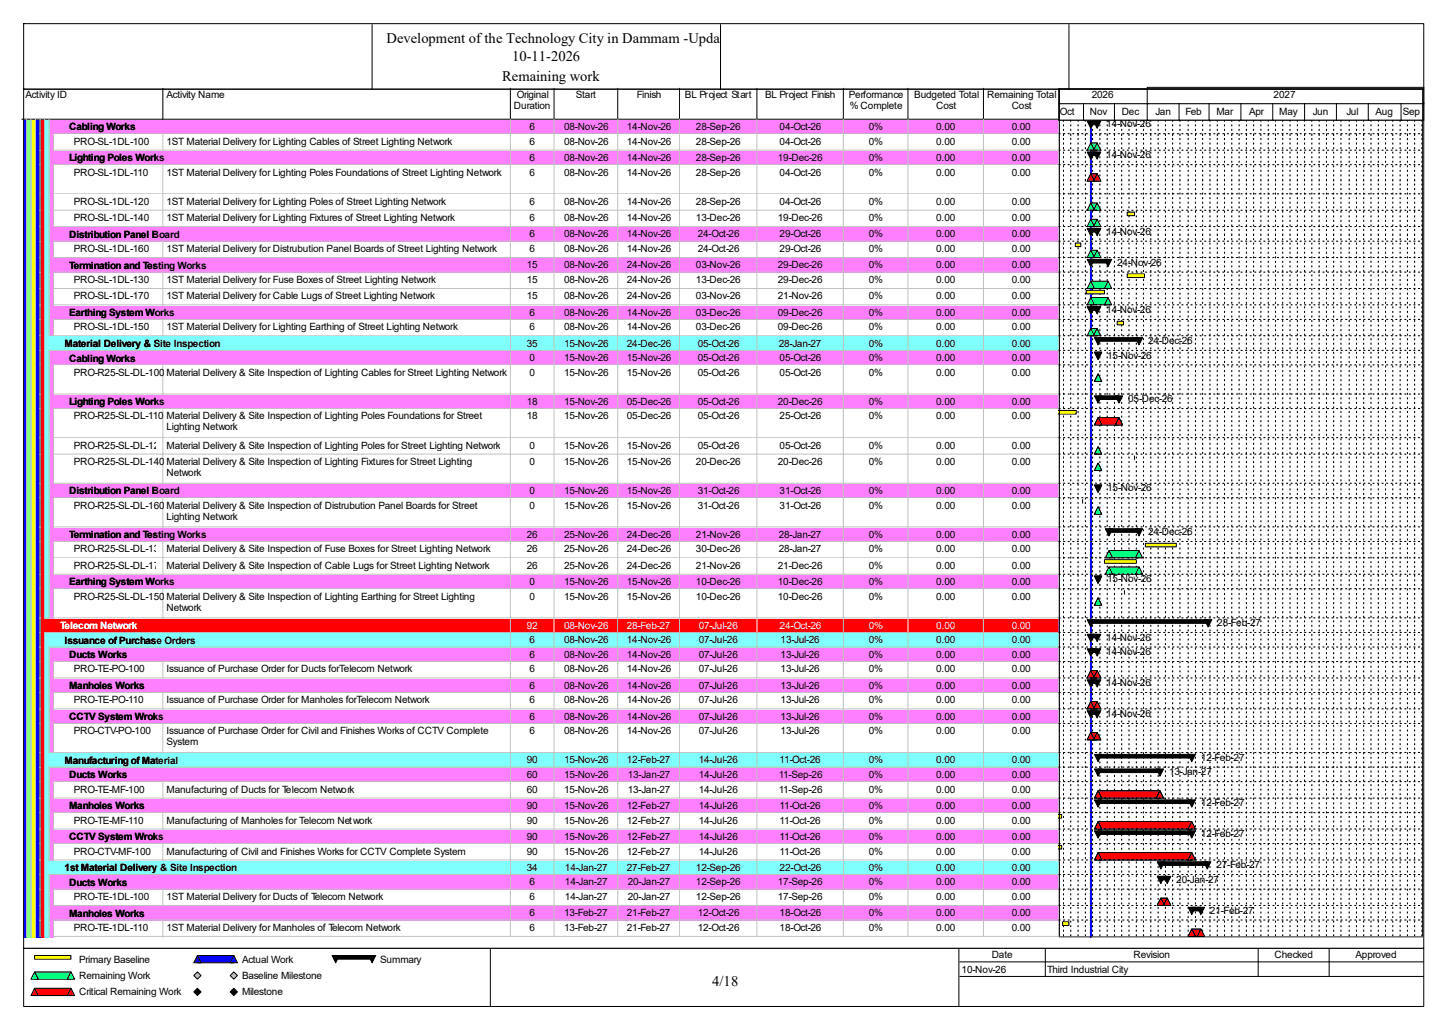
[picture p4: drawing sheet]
<svg xmlns="http://www.w3.org/2000/svg" width="420mm" height="297mm" viewBox="0 0 420 297" stroke-linecap="round" stroke-linejoin="round" font-family="sans-serif">
<defs><g id="words">
<g font-size="4.2">
<text x="112.1" y="12.4">Development of the Technology City in Dammam -Update</text>
<text x="148.5" y="17.7">10-11-2026</text>
<text x="145.5" y="23.5">Remaining work</text>
<text x="206.5" y="285.6">4/18</text>
</g>
<g font-size="2.9">
<text x="7.4" y="28.4">Activity ID</text>
<text x="48.3" y="28.4">Activity Name</text>
<text x="149.8" y="28.4">Original</text>
<text x="166.9" y="28.4">Start</text>
<text x="184.6" y="28.4">Finish</text>
<text x="198.5" y="28.4">BL Project Start</text>
<text x="221.8" y="28.4">BL Project Finish</text>
<text x="246" y="28.4">Performance</text>
<text x="265" y="28.4">Budgeted Total</text>
<text x="286.1" y="28.4">Remaining Total</text>
<text x="316.4" y="28.4">2026</text>
<text x="369.1" y="28.4">2027</text>
<text x="149" y="31.6">Duration</text>
<text x="246.3" y="31.6">% Complete</text>
<text x="271.4" y="31.6">Cost</text>
<text x="293.2" y="31.6">Cost</text>
<text x="307.2" y="33.2">Oct</text>
<text x="315.9" y="33.2">Nov</text>
<text x="325.1" y="33.2">Dec</text>
<text x="334.9" y="33.2">Jan</text>
<text x="343.6" y="33.2">Feb</text>
<text x="352.6" y="33.2">Mar</text>
<text x="362" y="33.2">Apr</text>
<text x="370.8" y="33.2">May</text>
<text x="380.5" y="33.2">Jun</text>
<text x="390.3" y="33.2">Jul</text>
<text x="398.7" y="33.2">Aug</text>
<text x="406.6" y="33.2">Sep</text>
<text x="20" y="37.8">Cabling Works</text>
<text x="21.4" y="41.9">PRO-SL-1DL-100</text>
<text x="48.3" y="41.9">1ST Material Delivery for Lighting Cables of Street Lighting Network</text>
<text x="153.5" y="37.7">6</text>
<text x="153.5" y="41.9">6</text>
<text x="163.5" y="37.7">08-Nov-26</text>
<text x="163.5" y="41.9">08-Nov-26</text>
<text x="181.7" y="37.7">14-Nov-26</text>
<text x="181.7" y="41.9">14-Nov-26</text>
<text x="201.7" y="37.7">28-Sep-26</text>
<text x="201.7" y="41.9">28-Sep-26</text>
<text x="226" y="37.7">04-Oct-26</text>
<text x="226" y="41.9">04-Oct-26</text>
<text x="251.8" y="37.7">0%</text>
<text x="251.8" y="41.9">0%</text>
<text x="271.4" y="37.7">0.00</text>
<text x="271.4" y="41.9">0.00</text>
<text x="293.2" y="37.7">0.00</text>
<text x="293.2" y="41.9">0.00</text>
<text x="320.6" y="36.9">14-Nov-26</text>
<text x="20" y="46.7">Lighting Poles Works</text>
<text x="153.5" y="46.7">6</text>
<text x="163.5" y="46.7">08-Nov-26</text>
<text x="181.7" y="46.7">14-Nov-26</text>
<text x="201.7" y="46.7">28-Sep-26</text>
<text x="225.5" y="46.7">19-Dec-26</text>
<text x="251.8" y="46.7">0%</text>
<text x="271.4" y="46.7">0.00</text>
<text x="293.2" y="46.7">0.00</text>
<text x="320.6" y="45.9">14-Nov-26</text>
<text x="21.4" y="50.9">PRO-SL-1DL-110</text>
<text x="48.3" y="50.9">1ST Material Delivery for Lighting Poles Foundations of Street Lighting Network</text>
<text x="153.5" y="50.9">6</text>
<text x="163.5" y="50.9">08-Nov-26</text>
<text x="181.7" y="50.9">14-Nov-26</text>
<text x="201.7" y="50.9">28-Sep-26</text>
<text x="226" y="50.9">04-Oct-26</text>
<text x="251.8" y="50.9">0%</text>
<text x="271.4" y="50.9">0.00</text>
<text x="293.2" y="50.9">0.00</text>
<text x="21.4" y="59.3">PRO-SL-1DL-120</text>
<text x="48.3" y="59.3">1ST Material Delivery for Lighting Poles of Street Lighting Network</text>
<text x="153.5" y="59.3">6</text>
<text x="163.5" y="59.3">08-Nov-26</text>
<text x="181.7" y="59.3">14-Nov-26</text>
<text x="201.7" y="59.3">28-Sep-26</text>
<text x="226" y="59.3">04-Oct-26</text>
<text x="251.8" y="59.3">0%</text>
<text x="271.4" y="59.3">0.00</text>
<text x="293.2" y="59.3">0.00</text>
<text x="21.4" y="64.1">PRO-SL-1DL-140</text>
<text x="48.3" y="64.1">1ST Material Delivery for Lighting Fixtures of Street Lighting Network</text>
<text x="153.5" y="64.1">6</text>
<text x="163.5" y="64.1">08-Nov-26</text>
<text x="181.7" y="64.1">14-Nov-26</text>
<text x="201.7" y="64.1">13-Dec-26</text>
<text x="225.5" y="64.1">19-Dec-26</text>
<text x="251.8" y="64.1">0%</text>
<text x="271.4" y="64.1">0.00</text>
<text x="293.2" y="64.1">0.00</text>
<text x="20" y="68.9">Distribution Panel Board</text>
<text x="153.5" y="68.8">6</text>
<text x="163.5" y="68.8">08-Nov-26</text>
<text x="181.7" y="68.8">14-Nov-26</text>
<text x="202.3" y="68.8">24-Oct-26</text>
<text x="226" y="68.8">29-Oct-26</text>
<text x="251.8" y="68.8">0%</text>
<text x="271.4" y="68.8">0.00</text>
<text x="293.2" y="68.8">0.00</text>
<text x="320.6" y="68">14-Nov-26</text>
<text x="20" y="77.9">Termination and Testing Works</text>
<text x="21.4" y="73">PRO-SL-1DL-160</text>
<text x="48.3" y="73">1ST Material Delivery for Distrubution Panel Boards of Street Lighting Network</text>
<text x="152.7" y="77.8">15</text>
<text x="153.5" y="73">6</text>
<text x="163.5" y="73">08-Nov-26</text>
<text x="163.5" y="77.8">08-Nov-26</text>
<text x="181.7" y="73">14-Nov-26</text>
<text x="181.7" y="77.8">24-Nov-26</text>
<text x="201.7" y="77.8">03-Nov-26</text>
<text x="202.3" y="73">24-Oct-26</text>
<text x="225.5" y="77.8">29-Dec-26</text>
<text x="226" y="73">29-Oct-26</text>
<text x="251.8" y="73">0%</text>
<text x="251.8" y="77.8">0%</text>
<text x="271.4" y="73">0.00</text>
<text x="271.4" y="77.8">0.00</text>
<text x="293.2" y="73">0.00</text>
<text x="293.2" y="77.8">0.00</text>
<text x="323.8" y="77">24-Nov-26</text>
<text x="21.4" y="82">PRO-SL-1DL-130</text>
<text x="48.3" y="82">1ST Material Delivery for Fuse Boxes of Street Lighting Network</text>
<text x="152.7" y="82">15</text>
<text x="163.5" y="82">08-Nov-26</text>
<text x="181.7" y="82">24-Nov-26</text>
<text x="201.7" y="82">13-Dec-26</text>
<text x="225.5" y="82">29-Dec-26</text>
<text x="251.8" y="82">0%</text>
<text x="271.4" y="82">0.00</text>
<text x="293.2" y="82">0.00</text>
<text x="21.4" y="86.7">PRO-SL-1DL-170</text>
<text x="48.3" y="86.7">1ST Material Delivery for Cable Lugs of Street Lighting Network</text>
<text x="152.7" y="86.7">15</text>
<text x="163.5" y="86.7">08-Nov-26</text>
<text x="181.7" y="86.7">24-Nov-26</text>
<text x="201.7" y="86.7">03-Nov-26</text>
<text x="225.5" y="86.7">21-Nov-26</text>
<text x="251.8" y="86.7">0%</text>
<text x="271.4" y="86.7">0.00</text>
<text x="293.2" y="86.7">0.00</text>
<text x="20" y="91.6">Earthing System Works</text>
<text x="21.4" y="95.7">PRO-SL-1DL-150</text>
<text x="48.3" y="95.7">1ST Material Delivery for Lighting Earthing of Street Lighting Network</text>
<text x="153.5" y="91.5">6</text>
<text x="153.5" y="95.7">6</text>
<text x="163.5" y="91.5">08-Nov-26</text>
<text x="163.5" y="95.7">08-Nov-26</text>
<text x="181.7" y="91.5">14-Nov-26</text>
<text x="181.7" y="95.7">14-Nov-26</text>
<text x="201.7" y="91.5">03-Dec-26</text>
<text x="201.7" y="95.7">03-Dec-26</text>
<text x="225.5" y="91.5">09-Dec-26</text>
<text x="225.5" y="95.7">09-Dec-26</text>
<text x="251.8" y="91.5">0%</text>
<text x="251.8" y="95.7">0%</text>
<text x="271.4" y="91.5">0.00</text>
<text x="271.4" y="95.7">0.00</text>
<text x="293.2" y="91.5">0.00</text>
<text x="293.2" y="95.7">0.00</text>
<text x="320.6" y="90.7">14-Nov-26</text>
<text x="18.7" y="100.5">Material Delivery &amp; Site Inspection</text>
<text x="152.7" y="100.5">35</text>
<text x="163.5" y="100.5">15-Nov-26</text>
<text x="181.7" y="100.5">24-Dec-26</text>
<text x="202.3" y="100.5">05-Oct-26</text>
<text x="225.7" y="100.5">28-Jan-27</text>
<text x="251.8" y="100.5">0%</text>
<text x="271.4" y="100.5">0.00</text>
<text x="293.2" y="100.5">0.00</text>
<text x="332.8" y="99.7">24-Dec-26</text>
<text x="20" y="104.8">Cabling Works</text>
<text x="153.5" y="104.7">0</text>
<text x="163.5" y="104.7">15-Nov-26</text>
<text x="181.7" y="104.7">15-Nov-26</text>
<text x="202.3" y="104.7">05-Oct-26</text>
<text x="226" y="104.7">05-Oct-26</text>
<text x="251.8" y="104.7">0%</text>
<text x="271.4" y="104.7">0.00</text>
<text x="293.2" y="104.7">0.00</text>
<text x="320.9" y="103.9">15-Nov-26</text>
<text x="21.4" y="108.9">PRO-R25-SL-DL-100</text>
<text x="48.3" y="108.9">Material Delivery &amp; Site Inspection of Lighting Cables for Street Lighting Network</text>
<text x="153.5" y="108.9">0</text>
<text x="163.5" y="108.9">15-Nov-26</text>
<text x="181.7" y="108.9">15-Nov-26</text>
<text x="202.3" y="108.9">05-Oct-26</text>
<text x="226" y="108.9">05-Oct-26</text>
<text x="251.8" y="108.9">0%</text>
<text x="271.4" y="108.9">0.00</text>
<text x="293.2" y="108.9">0.00</text>
<text x="20" y="117.4">Lighting Poles Works</text>
<text x="152.7" y="117.3">18</text>
<text x="163.5" y="117.3">15-Nov-26</text>
<text x="181.7" y="117.3">05-Dec-26</text>
<text x="202.3" y="117.3">05-Oct-26</text>
<text x="225.5" y="117.3">20-Dec-26</text>
<text x="251.8" y="117.3">0%</text>
<text x="271.4" y="117.3">0.00</text>
<text x="293.2" y="117.3">0.00</text>
<text x="327" y="116.5">05-Dec-26</text>
<text x="21.4" y="121.5">PRO-R25-SL-DL-110</text>
<text x="48.3" y="121.5">Material Delivery &amp; Site Inspection of Lighting Poles Foundations for Street</text>
<text x="48.3" y="124.7">Lighting Network</text>
<text x="152.7" y="121.5">18</text>
<text x="163.5" y="121.5">15-Nov-26</text>
<text x="181.7" y="121.5">05-Dec-26</text>
<text x="202.3" y="121.5">05-Oct-26</text>
<text x="226" y="121.5">25-Oct-26</text>
<text x="251.8" y="121.5">0%</text>
<text x="271.4" y="121.5">0.00</text>
<text x="293.2" y="121.5">0.00</text>
<text x="21.4" y="130">PRO-R25-SL-DL-120</text>
<text x="48.3" y="130">Material Delivery &amp; Site Inspection of Lighting Poles for Street Lighting Network</text>
<text x="153.5" y="130">0</text>
<text x="163.5" y="130">15-Nov-26</text>
<text x="181.7" y="130">15-Nov-26</text>
<text x="202.3" y="130">05-Oct-26</text>
<text x="226" y="130">05-Oct-26</text>
<text x="251.8" y="130">0%</text>
<text x="271.4" y="130">0.00</text>
<text x="293.2" y="130">0.00</text>
<text x="21.4" y="134.7">PRO-R25-SL-DL-140</text>
<text x="48.3" y="134.7">Material Delivery &amp; Site Inspection of Lighting Fixtures for Street Lighting</text>
<text x="48.3" y="137.9">Network</text>
<text x="153.5" y="134.7">0</text>
<text x="163.5" y="134.7">15-Nov-26</text>
<text x="181.7" y="134.7">15-Nov-26</text>
<text x="201.7" y="134.7">20-Dec-26</text>
<text x="225.5" y="134.7">20-Dec-26</text>
<text x="251.8" y="134.7">0%</text>
<text x="271.4" y="134.7">0.00</text>
<text x="293.2" y="134.7">0.00</text>
<text x="20" y="143.3">Distribution Panel Board</text>
<text x="153.5" y="143.2">0</text>
<text x="163.5" y="143.2">15-Nov-26</text>
<text x="181.7" y="143.2">15-Nov-26</text>
<text x="202.3" y="143.2">31-Oct-26</text>
<text x="226" y="143.2">31-Oct-26</text>
<text x="251.8" y="143.2">0%</text>
<text x="271.4" y="143.2">0.00</text>
<text x="293.2" y="143.2">0.00</text>
<text x="320.9" y="142.4">15-Nov-26</text>
<text x="21.4" y="147.4">PRO-R25-SL-DL-160</text>
<text x="48.3" y="147.4">Material Delivery &amp; Site Inspection of Distrubution Panel Boards for Street</text>
<text x="153.5" y="147.4">0</text>
<text x="163.5" y="147.4">15-Nov-26</text>
<text x="181.7" y="147.4">15-Nov-26</text>
<text x="202.3" y="147.4">31-Oct-26</text>
<text x="226" y="147.4">31-Oct-26</text>
<text x="251.8" y="147.4">0%</text>
<text x="271.4" y="147.4">0.00</text>
<text x="293.2" y="147.4">0.00</text>
<text x="20" y="155.9">Termination and Testing Works</text>
<text x="48.3" y="150.5">Lighting Network</text>
<text x="152.7" y="155.8">26</text>
<text x="163.5" y="155.8">25-Nov-26</text>
<text x="181.7" y="155.8">24-Dec-26</text>
<text x="201.7" y="155.8">21-Nov-26</text>
<text x="225.7" y="155.8">28-Jan-27</text>
<text x="251.8" y="155.8">0%</text>
<text x="271.4" y="155.8">0.00</text>
<text x="293.2" y="155.8">0.00</text>
<text x="332.8" y="155">24-Dec-26</text>
<text x="21.4" y="160.1">PRO-R25-SL-DL-130</text>
<text x="48.3" y="160.1">Material Delivery &amp; Site Inspection of Fuse Boxes for Street Lighting Network</text>
<text x="152.7" y="160.1">26</text>
<text x="163.5" y="160.1">25-Nov-26</text>
<text x="181.7" y="160.1">24-Dec-26</text>
<text x="201.7" y="160.1">30-Dec-26</text>
<text x="225.7" y="160.1">28-Jan-27</text>
<text x="251.8" y="160.1">0%</text>
<text x="271.4" y="160.1">0.00</text>
<text x="293.2" y="160.1">0.00</text>
<text x="21.4" y="164.8">PRO-R25-SL-DL-170</text>
<text x="48.3" y="164.8">Material Delivery &amp; Site Inspection of Cable Lugs for Street Lighting Network</text>
<text x="152.7" y="164.8">26</text>
<text x="163.5" y="164.8">25-Nov-26</text>
<text x="181.7" y="164.8">24-Dec-26</text>
<text x="201.7" y="164.8">21-Nov-26</text>
<text x="225.5" y="164.8">21-Dec-26</text>
<text x="251.8" y="164.8">0%</text>
<text x="271.4" y="164.8">0.00</text>
<text x="293.2" y="164.8">0.00</text>
<text x="20" y="169.6">Earthing System Works</text>
<text x="21.4" y="173.8">PRO-R25-SL-DL-150</text>
<text x="48.3" y="173.8">Material Delivery &amp; Site Inspection of Lighting Earthing for Street Lighting</text>
<text x="153.5" y="169.5">0</text>
<text x="153.5" y="173.8">0</text>
<text x="163.5" y="169.5">15-Nov-26</text>
<text x="163.5" y="173.8">15-Nov-26</text>
<text x="181.7" y="169.5">15-Nov-26</text>
<text x="181.7" y="173.8">15-Nov-26</text>
<text x="201.7" y="169.5">10-Dec-26</text>
<text x="201.7" y="173.8">10-Dec-26</text>
<text x="225.5" y="169.5">10-Dec-26</text>
<text x="225.5" y="173.8">10-Dec-26</text>
<text x="251.8" y="169.5">0%</text>
<text x="251.8" y="173.8">0%</text>
<text x="271.4" y="169.5">0.00</text>
<text x="271.4" y="173.8">0.00</text>
<text x="293.2" y="169.5">0.00</text>
<text x="293.2" y="173.8">0.00</text>
<text x="320.9" y="168.7">15-Nov-26</text>
<text x="48.3" y="176.9">Network</text>
<text x="320.6" y="185.6">14-Nov-26</text>
<text x="352.8" y="181.4">28-Feb-27</text>
<text x="18.7" y="186.5">Issuance of Purchase Orders</text>
<text x="20" y="190.7">Ducts Works</text>
<text x="153.5" y="186.4">6</text>
<text x="153.5" y="190.6">6</text>
<text x="163.5" y="186.4">08-Nov-26</text>
<text x="163.5" y="190.6">08-Nov-26</text>
<text x="181.7" y="186.4">14-Nov-26</text>
<text x="181.7" y="190.6">14-Nov-26</text>
<text x="202.5" y="186.4">07-Jul-26</text>
<text x="202.5" y="190.6">07-Jul-26</text>
<text x="226.2" y="186.4">13-Jul-26</text>
<text x="226.2" y="190.6">13-Jul-26</text>
<text x="251.8" y="186.4">0%</text>
<text x="251.8" y="190.6">0%</text>
<text x="271.4" y="186.4">0.00</text>
<text x="271.4" y="190.6">0.00</text>
<text x="293.2" y="186.4">0.00</text>
<text x="293.2" y="190.6">0.00</text>
<text x="320.6" y="189.9">14-Nov-26</text>
<text x="21.4" y="194.9">PRO-TE-PO-100</text>
<text x="48.3" y="194.9">Issuance of Purchase Order for Ducts forTelecom Network</text>
<text x="153.5" y="194.9">6</text>
<text x="163.5" y="194.9">08-Nov-26</text>
<text x="181.7" y="194.9">14-Nov-26</text>
<text x="202.5" y="194.9">07-Jul-26</text>
<text x="226.2" y="194.9">13-Jul-26</text>
<text x="251.8" y="194.9">0%</text>
<text x="271.4" y="194.9">0.00</text>
<text x="293.2" y="194.9">0.00</text>
<text x="20" y="199.7">Manholes Works</text>
<text x="21.4" y="203.8">PRO-TE-PO-110</text>
<text x="48.3" y="203.8">Issuance of Purchase Order for Manholes forTelecom Network</text>
<text x="153.5" y="199.6">6</text>
<text x="153.5" y="203.8">6</text>
<text x="163.5" y="199.6">08-Nov-26</text>
<text x="163.5" y="203.8">08-Nov-26</text>
<text x="181.7" y="199.6">14-Nov-26</text>
<text x="181.7" y="203.8">14-Nov-26</text>
<text x="202.5" y="199.6">07-Jul-26</text>
<text x="202.5" y="203.8">07-Jul-26</text>
<text x="226.2" y="199.6">13-Jul-26</text>
<text x="226.2" y="203.8">13-Jul-26</text>
<text x="251.8" y="199.6">0%</text>
<text x="251.8" y="203.8">0%</text>
<text x="271.4" y="199.6">0.00</text>
<text x="271.4" y="203.8">0.00</text>
<text x="293.2" y="199.6">0.00</text>
<text x="293.2" y="203.8">0.00</text>
<text x="320.6" y="198.8">14-Nov-26</text>
<text x="20" y="208.7">CCTV System Wroks</text>
<text x="153.5" y="208.6">6</text>
<text x="163.5" y="208.6">08-Nov-26</text>
<text x="181.7" y="208.6">14-Nov-26</text>
<text x="202.5" y="208.6">07-Jul-26</text>
<text x="226.2" y="208.6">13-Jul-26</text>
<text x="251.8" y="208.6">0%</text>
<text x="271.4" y="208.6">0.00</text>
<text x="293.2" y="208.6">0.00</text>
<text x="320.6" y="207.8">14-Nov-26</text>
<text x="21.4" y="212.8">PRO-CTV-PO-100</text>
<text x="48.3" y="212.8">Issuance of Purchase Order for Civil and Finishes Works of CCTV Complete</text>
<text x="48.3" y="215.9">System</text>
<text x="153.5" y="212.8">6</text>
<text x="163.5" y="212.8">08-Nov-26</text>
<text x="181.7" y="212.8">14-Nov-26</text>
<text x="202.5" y="212.8">07-Jul-26</text>
<text x="226.2" y="212.8">13-Jul-26</text>
<text x="251.8" y="212.8">0%</text>
<text x="271.4" y="212.8">0.00</text>
<text x="293.2" y="212.8">0.00</text>
<text x="18.7" y="221.3">Manufacturing of Material</text>
<text x="152.7" y="221.2">90</text>
<text x="163.5" y="221.2">15-Nov-26</text>
<text x="181.7" y="221.2">12-Feb-27</text>
<text x="202.5" y="221.2">14-Jul-26</text>
<text x="226" y="221.2">11-Oct-26</text>
<text x="251.8" y="221.2">0%</text>
<text x="271.4" y="221.2">0.00</text>
<text x="293.2" y="221.2">0.00</text>
<text x="348.1" y="220.4">12-Feb-27</text>
<text x="20" y="225.5">Ducts Works</text>
<text x="152.7" y="225.4">60</text>
<text x="163.5" y="225.4">15-Nov-26</text>
<text x="181.9" y="225.4">13-Jan-27</text>
<text x="202.5" y="225.4">14-Jul-26</text>
<text x="225.7" y="225.4">11-Sep-26</text>
<text x="251.8" y="225.4">0%</text>
<text x="271.4" y="225.4">0.00</text>
<text x="293.2" y="225.4">0.00</text>
<text x="338.8" y="224.7">13-Jan-27</text>
<text x="21.4" y="229.7">PRO-TE-MF-100</text>
<text x="48.3" y="229.7">Manufacturing of Ducts for Telecom Network</text>
<text x="152.7" y="229.7">60</text>
<text x="163.5" y="229.7">15-Nov-26</text>
<text x="181.9" y="229.7">13-Jan-27</text>
<text x="202.5" y="229.7">14-Jul-26</text>
<text x="225.7" y="229.7">11-Sep-26</text>
<text x="251.8" y="229.7">0%</text>
<text x="271.4" y="229.7">0.00</text>
<text x="293.2" y="229.7">0.00</text>
<text x="348.1" y="233.6">12-Feb-27</text>
<text x="20" y="234.5">Manholes Works</text>
<text x="21.4" y="238.6">PRO-TE-MF-110</text>
<text x="48.3" y="238.6">Manufacturing of Manholes for Telecom Network</text>
<text x="152.7" y="234.4">90</text>
<text x="152.7" y="238.6">90</text>
<text x="163.5" y="234.4">15-Nov-26</text>
<text x="163.5" y="238.6">15-Nov-26</text>
<text x="181.7" y="234.4">12-Feb-27</text>
<text x="181.7" y="238.6">12-Feb-27</text>
<text x="202.5" y="234.4">14-Jul-26</text>
<text x="202.5" y="238.6">14-Jul-26</text>
<text x="226" y="234.4">11-Oct-26</text>
<text x="226" y="238.6">11-Oct-26</text>
<text x="251.8" y="234.4">0%</text>
<text x="251.8" y="238.6">0%</text>
<text x="271.4" y="234.4">0.00</text>
<text x="271.4" y="238.6">0.00</text>
<text x="293.2" y="234.4">0.00</text>
<text x="293.2" y="238.6">0.00</text>
<text x="20" y="243.5">CCTV System Wroks</text>
<text x="152.7" y="243.4">90</text>
<text x="163.5" y="243.4">15-Nov-26</text>
<text x="181.7" y="243.4">12-Feb-27</text>
<text x="202.5" y="243.4">14-Jul-26</text>
<text x="226" y="243.4">11-Oct-26</text>
<text x="251.8" y="243.4">0%</text>
<text x="271.4" y="243.4">0.00</text>
<text x="293.2" y="243.4">0.00</text>
<text x="348.1" y="242.6">12-Feb-27</text>
<text x="21.4" y="247.6">PRO-CTV-MF-100</text>
<text x="48.3" y="247.6">Manufacturing of Civil and Finishes Works for CCTV Complete System</text>
<text x="152.7" y="247.6">90</text>
<text x="163.5" y="247.6">15-Nov-26</text>
<text x="181.7" y="247.6">12-Feb-27</text>
<text x="202.5" y="247.6">14-Jul-26</text>
<text x="226" y="247.6">11-Oct-26</text>
<text x="251.8" y="247.6">0%</text>
<text x="271.4" y="247.6">0.00</text>
<text x="293.2" y="247.6">0.00</text>
<text x="352.6" y="251.5">27-Feb-27</text>
<text x="18.7" y="252.4">1st Material Delivery &amp; Site Inspection</text>
<text x="20" y="256.6">Ducts Works</text>
<text x="152.7" y="252.3">34</text>
<text x="153.5" y="256.5">6</text>
<text x="163.7" y="252.3">14-Jan-27</text>
<text x="163.7" y="256.5">14-Jan-27</text>
<text x="181.7" y="252.3">27-Feb-27</text>
<text x="181.9" y="256.5">20-Jan-27</text>
<text x="201.7" y="252.3">12-Sep-26</text>
<text x="201.7" y="256.5">12-Sep-26</text>
<text x="225.5" y="256.5">17-Sep-26</text>
<text x="226" y="252.3">22-Oct-26</text>
<text x="251.8" y="252.3">0%</text>
<text x="251.8" y="256.5">0%</text>
<text x="271.4" y="252.3">0.00</text>
<text x="271.4" y="256.5">0.00</text>
<text x="293.2" y="252.3">0.00</text>
<text x="293.2" y="256.5">0.00</text>
<text x="341" y="255.8">20-Jan-27</text>
<text x="21.4" y="260.8">PRO-TE-1DL-100</text>
<text x="48.3" y="260.8">1ST Material Delivery for Ducts of Telecom Network</text>
<text x="153.5" y="260.8">6</text>
<text x="163.7" y="260.8">14-Jan-27</text>
<text x="181.9" y="260.8">20-Jan-27</text>
<text x="201.7" y="260.8">12-Sep-26</text>
<text x="225.5" y="260.8">17-Sep-26</text>
<text x="251.8" y="260.8">0%</text>
<text x="271.4" y="260.8">0.00</text>
<text x="293.2" y="260.8">0.00</text>
<text x="20" y="265.6">Manholes Works</text>
<text x="21.4" y="269.7">PRO-TE-1DL-110</text>
<text x="48.3" y="269.7">1ST Material Delivery for Manholes of Telecom Network</text>
<text x="153.5" y="265.5">6</text>
<text x="153.5" y="269.7">6</text>
<text x="163.5" y="265.5">13-Feb-27</text>
<text x="163.5" y="269.7">13-Feb-27</text>
<text x="181.7" y="265.5">21-Feb-27</text>
<text x="181.7" y="269.7">21-Feb-27</text>
<text x="202.3" y="265.5">12-Oct-26</text>
<text x="202.3" y="269.7">12-Oct-26</text>
<text x="226" y="265.5">18-Oct-26</text>
<text x="226" y="269.7">18-Oct-26</text>
<text x="251.8" y="265.5">0%</text>
<text x="251.8" y="269.7">0%</text>
<text x="271.4" y="265.5">0.00</text>
<text x="271.4" y="269.7">0.00</text>
<text x="293.2" y="265.5">0.00</text>
<text x="293.2" y="269.7">0.00</text>
<text x="350.7" y="264.8">21-Feb-27</text>
<text x="22.9" y="279">Primary Baseline</text>
<text x="70.1" y="279">Actual Work</text>
<text x="110.2" y="279">Summary</text>
<text x="278.7" y="281.9">10-Nov-26</text>
<text x="287.4" y="277.7">Date</text>
<text x="303.5" y="281.9">Third Industrial City</text>
<text x="328.5" y="277.7">Revision</text>
<text x="369.4" y="277.7">Checked</text>
<text x="392.9" y="277.7">Approved</text>
<text x="22.9" y="283.7">Remaining Work</text>
<text x="70.1" y="283.7">Baseline Milestone</text>
<text x="22.9" y="288.5">Critical Remaining Work</text>
<text x="70.1" y="288.5">Milestone</text>
</g>
<g font-size="2.9" fill="#fff">
<text x="17.4" y="182.3">Telecom Network</text>
<text x="152.7" y="182.2">92</text>
<text x="163.5" y="182.2">08-Nov-26</text>
<text x="181.7" y="182.2">28-Feb-27</text>
<text x="202.5" y="182.2">07-Jul-26</text>
<text x="226" y="182.2">24-Oct-26</text>
<text x="251.8" y="182.2">0%</text>
<text x="271.4" y="182.2">0.00</text>
<text x="293.2" y="182.2">0.00</text>
</g>
</g></defs>
<path d="M47.2 25.6v8.9h-40.9" fill="none" stroke="#000" stroke-width=".29"/>
<path d="M47.5 25.6h100.7v9.2h-100.7z" fill="#fff"/>
<path d="M147.9 25.6v8.9h-100.7" fill="none" stroke="#000" stroke-width=".29"/>
<path d="M148.2 25.6h12.7v9.2h-12.7z" fill="#fff"/>
<path d="M160.6 25.6v8.9h-12.7" fill="none" stroke="#000" stroke-width=".29"/>
<path d="M160.9 25.6h18.4v9.2h-18.4z" fill="#fff"/>
<path d="M179 25.6v8.9h-18.4" fill="none" stroke="#000" stroke-width=".29"/>
<path d="M179.3 25.6h17.9v9.2h-17.9z" fill="#fff"/>
<path d="M197 25.6v8.9h-18" fill="none" stroke="#000" stroke-width=".29"/>
<path d="M197.2 25.6h22.5v9.2h-22.5z" fill="#fff"/>
<path d="M219.4 25.6v8.9h-22.4" fill="none" stroke="#000" stroke-width=".29"/>
<path d="M219.7 25.6h25v9.2h-25z" fill="#fff"/>
<path d="M244.4 25.6v8.9h-25" fill="none" stroke="#000" stroke-width=".29"/>
<path d="M244.7 25.6h18.7v9.2h-18.7z" fill="#fff"/>
<path d="M263.2 25.6v8.9h-18.8" fill="none" stroke="#000" stroke-width=".29"/>
<path d="M263.4 25.6h21.9v9.2h-21.9z" fill="#fff"/>
<path d="M285 25.6v8.9h-21.8" fill="none" stroke="#000" stroke-width=".29"/>
<path d="M285.3 25.6h21.9v9.2h-21.9z" fill="#fff"/>
<path d="M306.9 25.6v8.9h-21.9" fill="none" stroke="#000" stroke-width=".29"/>
<path d="M6.6 34.8h1.3v4.2h-1.3z" fill="#00f"/>
<path d="M7.6 34.5v4.5" fill="none" stroke="#c0c0c0" stroke-width=".29"/>
<path d="M7.9 34.8h1.3v4.2h-1.3z" fill="#80ff80"/>
<path d="M9 34.5v4.5" fill="none" stroke="#c0c0c0" stroke-width=".29"/>
<path d="M9.2 34.8h1.3v4.2h-1.3z" fill="#ff0"/>
<path d="M10.3 34.5v4.5" fill="none" stroke="#c0c0c0" stroke-width=".29"/>
<path d="M10.5 34.8h1.4v4.2h-1.4z" fill="#00f"/>
<path d="M11.6 34.5v4.5" fill="none" stroke="#c0c0c0" stroke-width=".29"/>
<path d="M11.9 34.8h1.3v4.2h-1.3z" fill="#f00"/>
<path d="M12.9 34.5v4.5" fill="none" stroke="#c0c0c0" stroke-width=".29"/>
<path d="M13.2 34.8h1.3v4.2h-1.3z" fill="#80ffff"/>
<path d="M14.2 34.5v4.5" fill="none" stroke="#c0c0c0" stroke-width=".29"/>
<path d="M14.5 34.8h33v4.2h-33z" fill="#ff80ff"/>
<path d="M15.6 38.8h31.9" fill="none" stroke="#c0c0c0" stroke-width=".29"/>
<path d="M47.5 34.8h100.7v4.2h-100.7z" fill="#ff80ff"/>
<path d="M147.9 34.5v4.3h-100.4" fill="none" stroke="#c0c0c0" stroke-width=".29"/>
<path d="M148.2 34.8h12.7v4.2h-12.7z" fill="#ff80ff"/>
<path d="M160.6 34.5v4.3h-12.4" fill="none" stroke="#c0c0c0" stroke-width=".29"/>
<path d="M160.9 34.8h18.4v4.2h-18.4z" fill="#ff80ff"/>
<path d="M179 34.5v4.3h-18.1" fill="none" stroke="#c0c0c0" stroke-width=".29"/>
<path d="M179.3 34.8h17.9v4.2h-17.9z" fill="#ff80ff"/>
<path d="M197 34.5v4.3h-17.7" fill="none" stroke="#c0c0c0" stroke-width=".29"/>
<path d="M197.2 34.8h22.5v4.2h-22.5z" fill="#ff80ff"/>
<path d="M219.4 34.5v4.3h-22.2" fill="none" stroke="#c0c0c0" stroke-width=".29"/>
<path d="M219.7 34.8h25v4.2h-25z" fill="#ff80ff"/>
<path d="M244.4 34.5v4.3h-24.7" fill="none" stroke="#c0c0c0" stroke-width=".29"/>
<path d="M244.7 34.8h18.7v4.2h-18.7z" fill="#ff80ff"/>
<path d="M263.2 34.5v4.3h-18.5" fill="none" stroke="#c0c0c0" stroke-width=".29"/>
<path d="M263.4 34.8h21.9v4.2h-21.9z" fill="#ff80ff"/>
<path d="M285 34.5v4.3h-21.6" fill="none" stroke="#c0c0c0" stroke-width=".29"/>
<path d="M285.3 34.8h21.9v4.2h-21.9z" fill="#ff80ff"/>
<path d="M306.9 34.5v4.3h-21.6" fill="none" stroke="#c0c0c0" stroke-width=".29"/>
<path d="M6.6 39h1.3v4.8h-1.3z" fill="#00f"/>
<path d="M7.6 38.8v5" fill="none" stroke="#c0c0c0" stroke-width=".29"/>
<path d="M7.9 39h1.3v4.8h-1.3z" fill="#80ff80"/>
<path d="M9 38.8v5" fill="none" stroke="#c0c0c0" stroke-width=".29"/>
<path d="M9.2 39h1.3v4.8h-1.3z" fill="#ff0"/>
<path d="M10.3 38.8v5" fill="none" stroke="#c0c0c0" stroke-width=".29"/>
<path d="M10.5 39h1.4v4.8h-1.4z" fill="#00f"/>
<path d="M11.6 38.8v5" fill="none" stroke="#c0c0c0" stroke-width=".29"/>
<path d="M11.9 39h1.3v4.8h-1.3z" fill="#f00"/>
<path d="M12.9 38.8v5" fill="none" stroke="#c0c0c0" stroke-width=".29"/>
<path d="M13.2 39h1.3v4.8h-1.3z" fill="#80ffff"/>
<path d="M14.2 38.8v5" fill="none" stroke="#c0c0c0" stroke-width=".29"/>
<path d="M14.5 39h1.3v4.8h-1.3z" fill="#ff80ff"/>
<path d="M15.6 38.8v5" fill="none" stroke="#c0c0c0" stroke-width=".29"/>
<path d="M15.8 39h31.7v4.8h-31.7z" fill="#fff"/>
<path d="M47.2 38.8v5M15.6 43.5h31.9" fill="none" stroke="#c0c0c0" stroke-width=".29"/>
<path d="M47.5 39h100.7v4.8h-100.7z" fill="#fff"/>
<path d="M147.9 38.8v4.7h-100.4" fill="none" stroke="#c0c0c0" stroke-width=".29"/>
<path d="M148.2 39h12.7v4.8h-12.7z" fill="#fff"/>
<path d="M160.6 38.8v4.7h-12.4" fill="none" stroke="#c0c0c0" stroke-width=".29"/>
<path d="M160.9 39h18.4v4.8h-18.4z" fill="#fff"/>
<path d="M179 38.8v4.7h-18.1" fill="none" stroke="#c0c0c0" stroke-width=".29"/>
<path d="M179.3 39h17.9v4.8h-17.9z" fill="#fff"/>
<path d="M197 38.8v4.7h-17.7" fill="none" stroke="#c0c0c0" stroke-width=".29"/>
<path d="M197.2 39h22.5v4.8h-22.5z" fill="#fff"/>
<path d="M219.4 38.8v4.7h-22.2" fill="none" stroke="#c0c0c0" stroke-width=".29"/>
<path d="M219.7 39h25v4.8h-25z" fill="#fff"/>
<path d="M244.4 38.8v4.7h-24.7" fill="none" stroke="#c0c0c0" stroke-width=".29"/>
<path d="M244.7 39h18.7v4.8h-18.7z" fill="#fff"/>
<path d="M263.2 38.8v4.7h-18.5" fill="none" stroke="#c0c0c0" stroke-width=".29"/>
<path d="M263.4 39h21.9v4.8h-21.9z" fill="#fff"/>
<path d="M285 38.8v4.7h-21.6" fill="none" stroke="#c0c0c0" stroke-width=".29"/>
<path d="M285.3 39h21.9v4.8h-21.9z" fill="#fff"/>
<path d="M306.9 38.8v4.7h-21.6" fill="none" stroke="#c0c0c0" stroke-width=".29"/>
<path d="M6.6 43.8h1.3v4.2h-1.3z" fill="#00f"/>
<path d="M7.6 43.5v4.5" fill="none" stroke="#c0c0c0" stroke-width=".29"/>
<path d="M7.9 43.8h1.3v4.2h-1.3z" fill="#80ff80"/>
<path d="M9 43.5v4.5" fill="none" stroke="#c0c0c0" stroke-width=".29"/>
<path d="M9.2 43.8h1.3v4.2h-1.3z" fill="#ff0"/>
<path d="M10.3 43.5v4.5" fill="none" stroke="#c0c0c0" stroke-width=".29"/>
<path d="M10.5 43.8h1.4v4.2h-1.4z" fill="#00f"/>
<path d="M11.6 43.5v4.5" fill="none" stroke="#c0c0c0" stroke-width=".29"/>
<path d="M11.9 43.8h1.3v4.2h-1.3z" fill="#f00"/>
<path d="M12.9 43.5v4.5" fill="none" stroke="#c0c0c0" stroke-width=".29"/>
<path d="M13.2 43.8h1.3v4.2h-1.3z" fill="#80ffff"/>
<path d="M14.2 43.5v4.5" fill="none" stroke="#c0c0c0" stroke-width=".29"/>
<path d="M14.5 43.8h33v4.2h-33z" fill="#ff80ff"/>
<path d="M15.6 47.7h31.9" fill="none" stroke="#c0c0c0" stroke-width=".29"/>
<path d="M47.5 43.8h100.7v4.2h-100.7z" fill="#ff80ff"/>
<path d="M147.9 43.5v4.2h-100.4" fill="none" stroke="#c0c0c0" stroke-width=".29"/>
<path d="M148.2 43.8h12.7v4.2h-12.7z" fill="#ff80ff"/>
<path d="M160.6 43.5v4.2h-12.4" fill="none" stroke="#c0c0c0" stroke-width=".29"/>
<path d="M160.9 43.8h18.4v4.2h-18.4z" fill="#ff80ff"/>
<path d="M179 43.5v4.2h-18.1" fill="none" stroke="#c0c0c0" stroke-width=".29"/>
<path d="M179.3 43.8h17.9v4.2h-17.9z" fill="#ff80ff"/>
<path d="M197 43.5v4.2h-17.7" fill="none" stroke="#c0c0c0" stroke-width=".29"/>
<path d="M197.2 43.8h22.5v4.2h-22.5z" fill="#ff80ff"/>
<path d="M219.4 43.5v4.2h-22.2" fill="none" stroke="#c0c0c0" stroke-width=".29"/>
<path d="M219.7 43.8h25v4.2h-25z" fill="#ff80ff"/>
<path d="M244.4 43.5v4.2h-24.7" fill="none" stroke="#c0c0c0" stroke-width=".29"/>
<path d="M244.7 43.8h18.7v4.2h-18.7z" fill="#ff80ff"/>
<path d="M263.2 43.5v4.2h-18.5" fill="none" stroke="#c0c0c0" stroke-width=".29"/>
<path d="M263.4 43.8h21.9v4.2h-21.9z" fill="#ff80ff"/>
<path d="M285 43.5v4.2h-21.6" fill="none" stroke="#c0c0c0" stroke-width=".29"/>
<path d="M285.3 43.8h21.9v4.2h-21.9z" fill="#ff80ff"/>
<path d="M306.9 43.5v4.2h-21.6" fill="none" stroke="#c0c0c0" stroke-width=".29"/>
<path d="M6.6 48h1.3v8.4h-1.3z" fill="#00f"/>
<path d="M7.6 47.7v8.7" fill="none" stroke="#c0c0c0" stroke-width=".29"/>
<path d="M7.9 48h1.3v8.4h-1.3z" fill="#80ff80"/>
<path d="M9 47.7v8.7" fill="none" stroke="#c0c0c0" stroke-width=".29"/>
<path d="M9.2 48h1.3v8.4h-1.3z" fill="#ff0"/>
<path d="M10.3 47.7v8.7" fill="none" stroke="#c0c0c0" stroke-width=".29"/>
<path d="M10.5 48h1.4v8.4h-1.4z" fill="#00f"/>
<path d="M11.6 47.7v8.7" fill="none" stroke="#c0c0c0" stroke-width=".29"/>
<path d="M11.9 48h1.3v8.4h-1.3z" fill="#f00"/>
<path d="M12.9 47.7v8.7" fill="none" stroke="#c0c0c0" stroke-width=".29"/>
<path d="M13.2 48h1.3v8.4h-1.3z" fill="#80ffff"/>
<path d="M14.2 47.7v8.7" fill="none" stroke="#c0c0c0" stroke-width=".29"/>
<path d="M14.5 48h1.3v8.4h-1.3z" fill="#ff80ff"/>
<path d="M15.6 47.7v8.7" fill="none" stroke="#c0c0c0" stroke-width=".29"/>
<path d="M15.8 48h31.7v8.4h-31.7z" fill="#fff"/>
<path d="M15.6 56.2h31.9M47.2 47.7v8.7" fill="none" stroke="#c0c0c0" stroke-width=".29"/>
<path d="M47.5 48h100.7v8.4h-100.7z" fill="#fff"/>
<path d="M147.9 47.7v8.5h-100.4" fill="none" stroke="#c0c0c0" stroke-width=".29"/>
<path d="M148.2 48h12.7v8.4h-12.7z" fill="#fff"/>
<path d="M160.6 47.7v8.5h-12.4" fill="none" stroke="#c0c0c0" stroke-width=".29"/>
<path d="M160.9 48h18.4v8.4h-18.4z" fill="#fff"/>
<path d="M179 47.7v8.5h-18.1" fill="none" stroke="#c0c0c0" stroke-width=".29"/>
<path d="M179.3 48h17.9v8.4h-17.9z" fill="#fff"/>
<path d="M197 47.7v8.5h-17.7" fill="none" stroke="#c0c0c0" stroke-width=".29"/>
<path d="M197.2 48h22.5v8.4h-22.5z" fill="#fff"/>
<path d="M219.4 47.7v8.5h-22.2" fill="none" stroke="#c0c0c0" stroke-width=".29"/>
<path d="M219.7 48h25v8.4h-25z" fill="#fff"/>
<path d="M244.4 47.7v8.5h-24.7" fill="none" stroke="#c0c0c0" stroke-width=".29"/>
<path d="M244.7 48h18.7v8.4h-18.7z" fill="#fff"/>
<path d="M263.2 47.7v8.5h-18.5" fill="none" stroke="#c0c0c0" stroke-width=".29"/>
<path d="M263.4 48h21.9v8.4h-21.9z" fill="#fff"/>
<path d="M285 47.7v8.5h-21.6" fill="none" stroke="#c0c0c0" stroke-width=".29"/>
<path d="M285.3 48h21.9v8.4h-21.9z" fill="#fff"/>
<path d="M306.9 47.7v8.5h-21.6" fill="none" stroke="#c0c0c0" stroke-width=".29"/>
<path d="M6.6 56.4h1.3v4.8h-1.3z" fill="#00f"/>
<path d="M7.6 56.2v5" fill="none" stroke="#c0c0c0" stroke-width=".29"/>
<path d="M7.9 56.4h1.3v4.8h-1.3z" fill="#80ff80"/>
<path d="M9 56.2v5" fill="none" stroke="#c0c0c0" stroke-width=".29"/>
<path d="M9.2 56.4h1.3v4.8h-1.3z" fill="#ff0"/>
<path d="M10.3 56.2v5" fill="none" stroke="#c0c0c0" stroke-width=".29"/>
<path d="M10.5 56.4h1.4v4.8h-1.4z" fill="#00f"/>
<path d="M11.6 56.2v5" fill="none" stroke="#c0c0c0" stroke-width=".29"/>
<path d="M11.9 56.4h1.3v4.8h-1.3z" fill="#f00"/>
<path d="M12.9 56.2v5" fill="none" stroke="#c0c0c0" stroke-width=".29"/>
<path d="M13.2 56.4h1.3v4.8h-1.3z" fill="#80ffff"/>
<path d="M14.2 56.2v5" fill="none" stroke="#c0c0c0" stroke-width=".29"/>
<path d="M14.5 56.4h1.3v4.8h-1.3z" fill="#ff80ff"/>
<path d="M15.6 56.2v5" fill="none" stroke="#c0c0c0" stroke-width=".29"/>
<path d="M15.8 56.4h31.7v4.8h-31.7z" fill="#fff"/>
<path d="M47.2 56.2v5M15.6 60.9h31.9" fill="none" stroke="#c0c0c0" stroke-width=".29"/>
<path d="M47.5 56.4h100.7v4.8h-100.7z" fill="#fff"/>
<path d="M147.9 56.2v4.7h-100.4" fill="none" stroke="#c0c0c0" stroke-width=".29"/>
<path d="M148.2 56.4h12.7v4.8h-12.7z" fill="#fff"/>
<path d="M160.6 56.2v4.7h-12.4" fill="none" stroke="#c0c0c0" stroke-width=".29"/>
<path d="M160.9 56.4h18.4v4.8h-18.4z" fill="#fff"/>
<path d="M179 56.2v4.7h-18.1" fill="none" stroke="#c0c0c0" stroke-width=".29"/>
<path d="M179.3 56.4h17.9v4.8h-17.9z" fill="#fff"/>
<path d="M197 56.2v4.7h-17.7" fill="none" stroke="#c0c0c0" stroke-width=".29"/>
<path d="M197.2 56.4h22.5v4.8h-22.5z" fill="#fff"/>
<path d="M219.4 56.2v4.7h-22.2" fill="none" stroke="#c0c0c0" stroke-width=".29"/>
<path d="M219.7 56.4h25v4.8h-25z" fill="#fff"/>
<path d="M244.4 56.2v4.7h-24.7" fill="none" stroke="#c0c0c0" stroke-width=".29"/>
<path d="M244.7 56.4h18.7v4.8h-18.7z" fill="#fff"/>
<path d="M263.2 56.2v4.7h-18.5" fill="none" stroke="#c0c0c0" stroke-width=".29"/>
<path d="M263.4 56.4h21.9v4.8h-21.9z" fill="#fff"/>
<path d="M285 56.2v4.7h-21.6" fill="none" stroke="#c0c0c0" stroke-width=".29"/>
<path d="M285.3 56.4h21.9v4.8h-21.9z" fill="#fff"/>
<path d="M306.9 56.2v4.7h-21.6" fill="none" stroke="#c0c0c0" stroke-width=".29"/>
<path d="M6.6 61.2h1.3v4.7h-1.3z" fill="#00f"/>
<path d="M7.6 60.9v5" fill="none" stroke="#c0c0c0" stroke-width=".29"/>
<path d="M7.9 61.2h1.3v4.7h-1.3z" fill="#80ff80"/>
<path d="M9 60.9v5" fill="none" stroke="#c0c0c0" stroke-width=".29"/>
<path d="M9.2 61.2h1.3v4.7h-1.3z" fill="#ff0"/>
<path d="M10.3 60.9v5" fill="none" stroke="#c0c0c0" stroke-width=".29"/>
<path d="M10.5 61.2h1.4v4.7h-1.4z" fill="#00f"/>
<path d="M11.6 60.9v5" fill="none" stroke="#c0c0c0" stroke-width=".29"/>
<path d="M11.9 61.2h1.3v4.7h-1.3z" fill="#f00"/>
<path d="M12.9 60.9v5" fill="none" stroke="#c0c0c0" stroke-width=".29"/>
<path d="M13.2 61.2h1.3v4.7h-1.3z" fill="#80ffff"/>
<path d="M14.2 60.9v5" fill="none" stroke="#c0c0c0" stroke-width=".29"/>
<path d="M14.5 61.2h1.3v4.7h-1.3z" fill="#ff80ff"/>
<path d="M15.6 60.9v5" fill="none" stroke="#c0c0c0" stroke-width=".29"/>
<path d="M15.8 61.2h31.7v4.7h-31.7z" fill="#fff"/>
<path d="M15.6 65.7h31.9M47.2 60.9v5" fill="none" stroke="#c0c0c0" stroke-width=".29"/>
<path d="M47.5 61.2h100.7v4.7h-100.7z" fill="#fff"/>
<path d="M147.9 60.9v4.8h-100.4" fill="none" stroke="#c0c0c0" stroke-width=".29"/>
<path d="M148.2 61.2h12.7v4.7h-12.7z" fill="#fff"/>
<path d="M160.6 60.9v4.8h-12.4" fill="none" stroke="#c0c0c0" stroke-width=".29"/>
<path d="M160.9 61.2h18.4v4.7h-18.4z" fill="#fff"/>
<path d="M179 60.9v4.8h-18.1" fill="none" stroke="#c0c0c0" stroke-width=".29"/>
<path d="M179.3 61.2h17.9v4.7h-17.9z" fill="#fff"/>
<path d="M197 60.9v4.8h-17.7" fill="none" stroke="#c0c0c0" stroke-width=".29"/>
<path d="M197.2 61.2h22.5v4.7h-22.5z" fill="#fff"/>
<path d="M219.4 60.9v4.8h-22.2" fill="none" stroke="#c0c0c0" stroke-width=".29"/>
<path d="M219.7 61.2h25v4.7h-25z" fill="#fff"/>
<path d="M244.4 60.9v4.8h-24.7" fill="none" stroke="#c0c0c0" stroke-width=".29"/>
<path d="M244.7 61.2h18.7v4.7h-18.7z" fill="#fff"/>
<path d="M263.2 60.9v4.8h-18.5" fill="none" stroke="#c0c0c0" stroke-width=".29"/>
<path d="M263.4 61.2h21.9v4.7h-21.9z" fill="#fff"/>
<path d="M285 60.9v4.8h-21.6" fill="none" stroke="#c0c0c0" stroke-width=".29"/>
<path d="M285.3 61.2h21.9v4.7h-21.9z" fill="#fff"/>
<path d="M306.9 60.9v4.8h-21.6" fill="none" stroke="#c0c0c0" stroke-width=".29"/>
<path d="M6.6 65.9h1.3v4.2h-1.3z" fill="#00f"/>
<path d="M7.6 65.7v4.4" fill="none" stroke="#c0c0c0" stroke-width=".29"/>
<path d="M7.9 65.9h1.3v4.2h-1.3z" fill="#80ff80"/>
<path d="M9 65.7v4.4" fill="none" stroke="#c0c0c0" stroke-width=".29"/>
<path d="M9.2 65.9h1.3v4.2h-1.3z" fill="#ff0"/>
<path d="M10.3 65.7v4.4" fill="none" stroke="#c0c0c0" stroke-width=".29"/>
<path d="M10.5 65.9h1.4v4.2h-1.4z" fill="#00f"/>
<path d="M11.6 65.7v4.4" fill="none" stroke="#c0c0c0" stroke-width=".29"/>
<path d="M11.9 65.9h1.3v4.2h-1.3z" fill="#f00"/>
<path d="M12.9 65.7v4.4" fill="none" stroke="#c0c0c0" stroke-width=".29"/>
<path d="M13.2 65.9h1.3v4.2h-1.3z" fill="#80ffff"/>
<path d="M14.2 65.7v4.4" fill="none" stroke="#c0c0c0" stroke-width=".29"/>
<path d="M14.5 65.9h33v4.2h-33z" fill="#ff80ff"/>
<path d="M15.6 69.9h31.9" fill="none" stroke="#c0c0c0" stroke-width=".29"/>
<path d="M47.5 65.9h100.7v4.2h-100.7z" fill="#ff80ff"/>
<path d="M147.9 65.7v4.2h-100.4" fill="none" stroke="#c0c0c0" stroke-width=".29"/>
<path d="M148.2 65.9h12.7v4.2h-12.7z" fill="#ff80ff"/>
<path d="M160.6 65.7v4.2h-12.4" fill="none" stroke="#c0c0c0" stroke-width=".29"/>
<path d="M160.9 65.9h18.4v4.2h-18.4z" fill="#ff80ff"/>
<path d="M179 65.7v4.2h-18.1" fill="none" stroke="#c0c0c0" stroke-width=".29"/>
<path d="M179.3 65.9h17.9v4.2h-17.9z" fill="#ff80ff"/>
<path d="M197 65.7v4.2h-17.7" fill="none" stroke="#c0c0c0" stroke-width=".29"/>
<path d="M197.2 65.9h22.5v4.2h-22.5z" fill="#ff80ff"/>
<path d="M219.4 65.7v4.2h-22.2" fill="none" stroke="#c0c0c0" stroke-width=".29"/>
<path d="M219.7 65.9h25v4.2h-25z" fill="#ff80ff"/>
<path d="M244.4 65.7v4.2h-24.7" fill="none" stroke="#c0c0c0" stroke-width=".29"/>
<path d="M244.7 65.9h18.7v4.2h-18.7z" fill="#ff80ff"/>
<path d="M263.2 65.7v4.2h-18.5" fill="none" stroke="#c0c0c0" stroke-width=".29"/>
<path d="M263.4 65.9h21.9v4.2h-21.9z" fill="#ff80ff"/>
<path d="M285 65.7v4.2h-21.6" fill="none" stroke="#c0c0c0" stroke-width=".29"/>
<path d="M285.3 65.9h21.9v4.2h-21.9z" fill="#ff80ff"/>
<path d="M306.9 65.7v4.2h-21.6" fill="none" stroke="#c0c0c0" stroke-width=".29"/>
<path d="M6.6 70.1h1.3v4.8h-1.3z" fill="#00f"/>
<path d="M7.6 69.9v5" fill="none" stroke="#c0c0c0" stroke-width=".29"/>
<path d="M7.9 70.1h1.3v4.8h-1.3z" fill="#80ff80"/>
<path d="M9 69.9v5" fill="none" stroke="#c0c0c0" stroke-width=".29"/>
<path d="M9.2 70.1h1.3v4.8h-1.3z" fill="#ff0"/>
<path d="M10.3 69.9v5" fill="none" stroke="#c0c0c0" stroke-width=".29"/>
<path d="M10.5 70.1h1.4v4.8h-1.4z" fill="#00f"/>
<path d="M11.6 69.9v5" fill="none" stroke="#c0c0c0" stroke-width=".29"/>
<path d="M11.9 70.1h1.3v4.8h-1.3z" fill="#f00"/>
<path d="M12.9 69.9v5" fill="none" stroke="#c0c0c0" stroke-width=".29"/>
<path d="M13.2 70.1h1.3v4.8h-1.3z" fill="#80ffff"/>
<path d="M14.2 69.9v5" fill="none" stroke="#c0c0c0" stroke-width=".29"/>
<path d="M14.5 70.1h1.3v4.8h-1.3z" fill="#ff80ff"/>
<path d="M15.6 69.9v5" fill="none" stroke="#c0c0c0" stroke-width=".29"/>
<path d="M15.8 70.1h31.7v4.8h-31.7z" fill="#fff"/>
<path d="M15.6 74.6h31.9M47.2 69.9v5" fill="none" stroke="#c0c0c0" stroke-width=".29"/>
<path d="M47.5 70.1h100.7v4.8h-100.7z" fill="#fff"/>
<path d="M147.9 69.9v4.7h-100.4" fill="none" stroke="#c0c0c0" stroke-width=".29"/>
<path d="M148.2 70.1h12.7v4.8h-12.7z" fill="#fff"/>
<path d="M160.6 69.9v4.7h-12.4" fill="none" stroke="#c0c0c0" stroke-width=".29"/>
<path d="M160.9 70.1h18.4v4.8h-18.4z" fill="#fff"/>
<path d="M179 69.9v4.7h-18.1" fill="none" stroke="#c0c0c0" stroke-width=".29"/>
<path d="M179.3 70.1h17.9v4.8h-17.9z" fill="#fff"/>
<path d="M197 69.9v4.7h-17.7" fill="none" stroke="#c0c0c0" stroke-width=".29"/>
<path d="M197.2 70.1h22.5v4.8h-22.5z" fill="#fff"/>
<path d="M219.4 69.9v4.7h-22.2" fill="none" stroke="#c0c0c0" stroke-width=".29"/>
<path d="M219.7 70.1h25v4.8h-25z" fill="#fff"/>
<path d="M244.4 69.9v4.7h-24.7" fill="none" stroke="#c0c0c0" stroke-width=".29"/>
<path d="M244.7 70.1h18.7v4.8h-18.7z" fill="#fff"/>
<path d="M263.2 69.9v4.7h-18.5" fill="none" stroke="#c0c0c0" stroke-width=".29"/>
<path d="M263.4 70.1h21.9v4.8h-21.9z" fill="#fff"/>
<path d="M285 69.9v4.7h-21.6" fill="none" stroke="#c0c0c0" stroke-width=".29"/>
<path d="M285.3 70.1h21.9v4.8h-21.9z" fill="#fff"/>
<path d="M306.9 69.9v4.7h-21.6" fill="none" stroke="#c0c0c0" stroke-width=".29"/>
<path d="M6.6 74.9h1.3v4.2h-1.3z" fill="#00f"/>
<path d="M7.6 74.6v4.5" fill="none" stroke="#c0c0c0" stroke-width=".29"/>
<path d="M7.9 74.9h1.3v4.2h-1.3z" fill="#80ff80"/>
<path d="M9 74.6v4.5" fill="none" stroke="#c0c0c0" stroke-width=".29"/>
<path d="M9.2 74.9h1.3v4.2h-1.3z" fill="#ff0"/>
<path d="M10.3 74.6v4.5" fill="none" stroke="#c0c0c0" stroke-width=".29"/>
<path d="M10.5 74.9h1.4v4.2h-1.4z" fill="#00f"/>
<path d="M11.6 74.6v4.5" fill="none" stroke="#c0c0c0" stroke-width=".29"/>
<path d="M11.9 74.9h1.3v4.2h-1.3z" fill="#f00"/>
<path d="M12.9 74.6v4.5" fill="none" stroke="#c0c0c0" stroke-width=".29"/>
<path d="M13.2 74.9h1.3v4.2h-1.3z" fill="#80ffff"/>
<path d="M14.2 74.6v4.5" fill="none" stroke="#c0c0c0" stroke-width=".29"/>
<path d="M14.5 74.9h33v4.2h-33z" fill="#ff80ff"/>
<path d="M15.6 78.8h31.9" fill="none" stroke="#c0c0c0" stroke-width=".29"/>
<path d="M47.5 74.9h100.7v4.2h-100.7z" fill="#ff80ff"/>
<path d="M147.9 74.6v4.2h-100.4" fill="none" stroke="#c0c0c0" stroke-width=".29"/>
<path d="M148.2 74.9h12.7v4.2h-12.7z" fill="#ff80ff"/>
<path d="M160.6 74.6v4.2h-12.4" fill="none" stroke="#c0c0c0" stroke-width=".29"/>
<path d="M160.9 74.9h18.4v4.2h-18.4z" fill="#ff80ff"/>
<path d="M179 74.6v4.2h-18.1" fill="none" stroke="#c0c0c0" stroke-width=".29"/>
<path d="M179.3 74.9h17.9v4.2h-17.9z" fill="#ff80ff"/>
<path d="M197 74.6v4.2h-17.7" fill="none" stroke="#c0c0c0" stroke-width=".29"/>
<path d="M197.2 74.9h22.5v4.2h-22.5z" fill="#ff80ff"/>
<path d="M219.4 74.6v4.2h-22.2" fill="none" stroke="#c0c0c0" stroke-width=".29"/>
<path d="M219.7 74.9h25v4.2h-25z" fill="#ff80ff"/>
<path d="M244.4 74.6v4.2h-24.7" fill="none" stroke="#c0c0c0" stroke-width=".29"/>
<path d="M244.7 74.9h18.7v4.2h-18.7z" fill="#ff80ff"/>
<path d="M263.2 74.6v4.2h-18.5" fill="none" stroke="#c0c0c0" stroke-width=".29"/>
<path d="M263.4 74.9h21.9v4.2h-21.9z" fill="#ff80ff"/>
<path d="M285 74.6v4.2h-21.6" fill="none" stroke="#c0c0c0" stroke-width=".29"/>
<path d="M285.3 74.9h21.9v4.2h-21.9z" fill="#ff80ff"/>
<path d="M306.9 74.6v4.2h-21.6" fill="none" stroke="#c0c0c0" stroke-width=".29"/>
<path d="M6.6 79.1h1.3v4.8h-1.3z" fill="#00f"/>
<path d="M7.6 78.8v5.1" fill="none" stroke="#c0c0c0" stroke-width=".29"/>
<path d="M7.9 79.1h1.3v4.8h-1.3z" fill="#80ff80"/>
<path d="M9 78.8v5.1" fill="none" stroke="#c0c0c0" stroke-width=".29"/>
<path d="M9.2 79.1h1.3v4.8h-1.3z" fill="#ff0"/>
<path d="M10.3 78.8v5.1" fill="none" stroke="#c0c0c0" stroke-width=".29"/>
<path d="M10.5 79.1h1.4v4.8h-1.4z" fill="#00f"/>
<path d="M11.6 78.8v5.1" fill="none" stroke="#c0c0c0" stroke-width=".29"/>
<path d="M11.9 79.1h1.3v4.8h-1.3z" fill="#f00"/>
<path d="M12.9 78.8v5.1" fill="none" stroke="#c0c0c0" stroke-width=".29"/>
<path d="M13.2 79.1h1.3v4.8h-1.3z" fill="#80ffff"/>
<path d="M14.2 78.8v5.1" fill="none" stroke="#c0c0c0" stroke-width=".29"/>
<path d="M14.5 79.1h1.3v4.8h-1.3z" fill="#ff80ff"/>
<path d="M15.6 78.8v5.1" fill="none" stroke="#c0c0c0" stroke-width=".29"/>
<path d="M15.8 79.1h31.7v4.8h-31.7z" fill="#fff"/>
<path d="M47.2 78.8v5.1M15.6 83.6h31.9" fill="none" stroke="#c0c0c0" stroke-width=".29"/>
<path d="M47.5 79.1h100.7v4.8h-100.7z" fill="#fff"/>
<path d="M147.9 78.8v4.8h-100.4" fill="none" stroke="#c0c0c0" stroke-width=".29"/>
<path d="M148.2 79.1h12.7v4.8h-12.7z" fill="#fff"/>
<path d="M160.6 78.8v4.8h-12.4" fill="none" stroke="#c0c0c0" stroke-width=".29"/>
<path d="M160.9 79.1h18.4v4.8h-18.4z" fill="#fff"/>
<path d="M179 78.8v4.8h-18.1" fill="none" stroke="#c0c0c0" stroke-width=".29"/>
<path d="M179.3 79.1h17.9v4.8h-17.9z" fill="#fff"/>
<path d="M197 78.8v4.8h-17.7" fill="none" stroke="#c0c0c0" stroke-width=".29"/>
<path d="M197.2 79.1h22.5v4.8h-22.5z" fill="#fff"/>
<path d="M219.4 78.8v4.8h-22.2" fill="none" stroke="#c0c0c0" stroke-width=".29"/>
<path d="M219.7 79.1h25v4.8h-25z" fill="#fff"/>
<path d="M244.4 78.8v4.8h-24.7" fill="none" stroke="#c0c0c0" stroke-width=".29"/>
<path d="M244.7 79.1h18.7v4.8h-18.7z" fill="#fff"/>
<path d="M263.2 78.8v4.8h-18.5" fill="none" stroke="#c0c0c0" stroke-width=".29"/>
<path d="M263.4 79.1h21.9v4.8h-21.9z" fill="#fff"/>
<path d="M285 78.8v4.8h-21.6" fill="none" stroke="#c0c0c0" stroke-width=".29"/>
<path d="M285.3 79.1h21.9v4.8h-21.9z" fill="#fff"/>
<path d="M306.9 78.8v4.8h-21.6" fill="none" stroke="#c0c0c0" stroke-width=".29"/>
<path d="M6.6 83.9h1.3v4.7h-1.3z" fill="#00f"/>
<path d="M7.6 83.6v5" fill="none" stroke="#c0c0c0" stroke-width=".29"/>
<path d="M7.9 83.9h1.3v4.7h-1.3z" fill="#80ff80"/>
<path d="M9 83.6v5" fill="none" stroke="#c0c0c0" stroke-width=".29"/>
<path d="M9.2 83.9h1.3v4.7h-1.3z" fill="#ff0"/>
<path d="M10.3 83.6v5" fill="none" stroke="#c0c0c0" stroke-width=".29"/>
<path d="M10.5 83.9h1.4v4.7h-1.4z" fill="#00f"/>
<path d="M11.6 83.6v5" fill="none" stroke="#c0c0c0" stroke-width=".29"/>
<path d="M11.9 83.9h1.3v4.7h-1.3z" fill="#f00"/>
<path d="M12.9 83.6v5" fill="none" stroke="#c0c0c0" stroke-width=".29"/>
<path d="M13.2 83.9h1.3v4.7h-1.3z" fill="#80ffff"/>
<path d="M14.2 83.6v5" fill="none" stroke="#c0c0c0" stroke-width=".29"/>
<path d="M14.5 83.9h1.3v4.7h-1.3z" fill="#ff80ff"/>
<path d="M15.6 83.6v5" fill="none" stroke="#c0c0c0" stroke-width=".29"/>
<path d="M15.8 83.9h31.7v4.7h-31.7z" fill="#fff"/>
<path d="M15.6 88.3h31.9M47.2 83.6v5" fill="none" stroke="#c0c0c0" stroke-width=".29"/>
<path d="M47.5 83.9h100.7v4.7h-100.7z" fill="#fff"/>
<path d="M147.9 83.6v4.7h-100.4" fill="none" stroke="#c0c0c0" stroke-width=".29"/>
<path d="M148.2 83.9h12.7v4.7h-12.7z" fill="#fff"/>
<path d="M160.6 83.6v4.7h-12.4" fill="none" stroke="#c0c0c0" stroke-width=".29"/>
<path d="M160.9 83.9h18.4v4.7h-18.4z" fill="#fff"/>
<path d="M179 83.6v4.7h-18.1" fill="none" stroke="#c0c0c0" stroke-width=".29"/>
<path d="M179.3 83.9h17.9v4.7h-17.9z" fill="#fff"/>
<path d="M197 83.6v4.7h-17.7" fill="none" stroke="#c0c0c0" stroke-width=".29"/>
<path d="M197.2 83.9h22.5v4.7h-22.5z" fill="#fff"/>
<path d="M219.4 83.6v4.7h-22.2" fill="none" stroke="#c0c0c0" stroke-width=".29"/>
<path d="M219.7 83.9h25v4.7h-25z" fill="#fff"/>
<path d="M244.4 83.6v4.7h-24.7" fill="none" stroke="#c0c0c0" stroke-width=".29"/>
<path d="M244.7 83.9h18.7v4.7h-18.7z" fill="#fff"/>
<path d="M263.2 83.6v4.7h-18.5" fill="none" stroke="#c0c0c0" stroke-width=".29"/>
<path d="M263.4 83.9h21.9v4.7h-21.9z" fill="#fff"/>
<path d="M285 83.6v4.7h-21.6" fill="none" stroke="#c0c0c0" stroke-width=".29"/>
<path d="M285.3 83.9h21.9v4.7h-21.9z" fill="#fff"/>
<path d="M306.9 83.6v4.7h-21.6" fill="none" stroke="#c0c0c0" stroke-width=".29"/>
<path d="M6.6 88.6h1.3v4.2h-1.3z" fill="#00f"/>
<path d="M7.6 88.3v4.5" fill="none" stroke="#c0c0c0" stroke-width=".29"/>
<path d="M7.9 88.6h1.3v4.2h-1.3z" fill="#80ff80"/>
<path d="M9 88.3v4.5" fill="none" stroke="#c0c0c0" stroke-width=".29"/>
<path d="M9.2 88.6h1.3v4.2h-1.3z" fill="#ff0"/>
<path d="M10.3 88.3v4.5" fill="none" stroke="#c0c0c0" stroke-width=".29"/>
<path d="M10.5 88.6h1.4v4.2h-1.4z" fill="#00f"/>
<path d="M11.6 88.3v4.5" fill="none" stroke="#c0c0c0" stroke-width=".29"/>
<path d="M11.9 88.6h1.3v4.2h-1.3z" fill="#f00"/>
<path d="M12.9 88.3v4.5" fill="none" stroke="#c0c0c0" stroke-width=".29"/>
<path d="M13.2 88.6h1.3v4.2h-1.3z" fill="#80ffff"/>
<path d="M14.2 88.3v4.5" fill="none" stroke="#c0c0c0" stroke-width=".29"/>
<path d="M14.5 88.6h33v4.2h-33z" fill="#ff80ff"/>
<path d="M15.6 92.6h31.9" fill="none" stroke="#c0c0c0" stroke-width=".29"/>
<path d="M47.5 88.6h100.7v4.2h-100.7z" fill="#ff80ff"/>
<path d="M147.9 88.3v4.3h-100.4" fill="none" stroke="#c0c0c0" stroke-width=".29"/>
<path d="M148.2 88.6h12.7v4.2h-12.7z" fill="#ff80ff"/>
<path d="M160.6 88.3v4.3h-12.4" fill="none" stroke="#c0c0c0" stroke-width=".29"/>
<path d="M160.9 88.6h18.4v4.2h-18.4z" fill="#ff80ff"/>
<path d="M179 88.3v4.3h-18.1" fill="none" stroke="#c0c0c0" stroke-width=".29"/>
<path d="M179.3 88.6h17.9v4.2h-17.9z" fill="#ff80ff"/>
<path d="M197 88.3v4.3h-17.7" fill="none" stroke="#c0c0c0" stroke-width=".29"/>
<path d="M197.2 88.6h22.5v4.2h-22.5z" fill="#ff80ff"/>
<path d="M219.4 88.3v4.3h-22.2" fill="none" stroke="#c0c0c0" stroke-width=".29"/>
<path d="M219.7 88.6h25v4.2h-25z" fill="#ff80ff"/>
<path d="M244.4 88.3v4.3h-24.7" fill="none" stroke="#c0c0c0" stroke-width=".29"/>
<path d="M244.7 88.6h18.7v4.2h-18.7z" fill="#ff80ff"/>
<path d="M263.2 88.3v4.3h-18.5" fill="none" stroke="#c0c0c0" stroke-width=".29"/>
<path d="M263.4 88.6h21.9v4.2h-21.9z" fill="#ff80ff"/>
<path d="M285 88.3v4.3h-21.6" fill="none" stroke="#c0c0c0" stroke-width=".29"/>
<path d="M285.3 88.6h21.9v4.2h-21.9z" fill="#ff80ff"/>
<path d="M306.9 88.3v4.3h-21.6" fill="none" stroke="#c0c0c0" stroke-width=".29"/>
<path d="M6.6 92.8h1.3v4.8h-1.3z" fill="#00f"/>
<path d="M7.6 92.6v5" fill="none" stroke="#c0c0c0" stroke-width=".29"/>
<path d="M7.9 92.8h1.3v4.8h-1.3z" fill="#80ff80"/>
<path d="M9 92.6v5" fill="none" stroke="#c0c0c0" stroke-width=".29"/>
<path d="M9.2 92.8h1.3v4.8h-1.3z" fill="#ff0"/>
<path d="M10.3 92.6v5" fill="none" stroke="#c0c0c0" stroke-width=".29"/>
<path d="M10.5 92.8h1.4v4.8h-1.4z" fill="#00f"/>
<path d="M11.6 92.6v5" fill="none" stroke="#c0c0c0" stroke-width=".29"/>
<path d="M11.9 92.8h1.3v4.8h-1.3z" fill="#f00"/>
<path d="M12.9 92.6v5" fill="none" stroke="#c0c0c0" stroke-width=".29"/>
<path d="M13.2 92.8h1.3v4.8h-1.3z" fill="#80ffff"/>
<path d="M14.2 92.6v5" fill="none" stroke="#c0c0c0" stroke-width=".29"/>
<path d="M14.5 92.8h1.3v4.8h-1.3z" fill="#ff80ff"/>
<path d="M14.2 97.3h1.6M15.6 92.6v5" fill="none" stroke="#c0c0c0" stroke-width=".29"/>
<path d="M15.8 92.8h31.7v4.8h-31.7z" fill="#fff"/>
<path d="M15.6 97.3h31.9M47.2 92.6v5" fill="none" stroke="#c0c0c0" stroke-width=".29"/>
<path d="M47.5 92.8h100.7v4.8h-100.7z" fill="#fff"/>
<path d="M147.9 92.6v4.7h-100.4" fill="none" stroke="#c0c0c0" stroke-width=".29"/>
<path d="M148.2 92.8h12.7v4.8h-12.7z" fill="#fff"/>
<path d="M160.6 92.6v4.7h-12.4" fill="none" stroke="#c0c0c0" stroke-width=".29"/>
<path d="M160.9 92.8h18.4v4.8h-18.4z" fill="#fff"/>
<path d="M179 92.6v4.7h-18.1" fill="none" stroke="#c0c0c0" stroke-width=".29"/>
<path d="M179.3 92.8h17.9v4.8h-17.9z" fill="#fff"/>
<path d="M197 92.6v4.7h-17.7" fill="none" stroke="#c0c0c0" stroke-width=".29"/>
<path d="M197.2 92.8h22.5v4.8h-22.5z" fill="#fff"/>
<path d="M219.4 92.6v4.7h-22.2" fill="none" stroke="#c0c0c0" stroke-width=".29"/>
<path d="M219.7 92.8h25v4.8h-25z" fill="#fff"/>
<path d="M244.4 92.6v4.7h-24.7" fill="none" stroke="#c0c0c0" stroke-width=".29"/>
<path d="M244.7 92.8h18.7v4.8h-18.7z" fill="#fff"/>
<path d="M263.2 92.6v4.7h-18.5" fill="none" stroke="#c0c0c0" stroke-width=".29"/>
<path d="M263.4 92.8h21.9v4.8h-21.9z" fill="#fff"/>
<path d="M285 92.6v4.7h-21.6" fill="none" stroke="#c0c0c0" stroke-width=".29"/>
<path d="M285.3 92.8h21.9v4.8h-21.9z" fill="#fff"/>
<path d="M306.9 92.6v4.7h-21.6" fill="none" stroke="#c0c0c0" stroke-width=".29"/>
<path d="M6.6 97.6h1.3v4.2h-1.3z" fill="#00f"/>
<path d="M7.6 97.3v4.5" fill="none" stroke="#c0c0c0" stroke-width=".29"/>
<path d="M7.9 97.6h1.3v4.2h-1.3z" fill="#80ff80"/>
<path d="M9 97.3v4.5" fill="none" stroke="#c0c0c0" stroke-width=".29"/>
<path d="M9.2 97.6h1.3v4.2h-1.3z" fill="#ff0"/>
<path d="M10.3 97.3v4.5" fill="none" stroke="#c0c0c0" stroke-width=".29"/>
<path d="M10.5 97.6h1.4v4.2h-1.4z" fill="#00f"/>
<path d="M11.6 97.3v4.5" fill="none" stroke="#c0c0c0" stroke-width=".29"/>
<path d="M11.9 97.6h1.3v4.2h-1.3z" fill="#f00"/>
<path d="M12.9 97.3v4.5" fill="none" stroke="#c0c0c0" stroke-width=".29"/>
<path d="M13.2 97.6h34.3v4.2h-34.3z" fill="#80ffff"/>
<path d="M14.2 101.5h33.3" fill="none" stroke="#c0c0c0" stroke-width=".29"/>
<path d="M47.5 97.6h100.7v4.2h-100.7z" fill="#80ffff"/>
<path d="M147.9 97.3v4.2h-100.4" fill="none" stroke="#c0c0c0" stroke-width=".29"/>
<path d="M148.2 97.6h12.7v4.2h-12.7z" fill="#80ffff"/>
<path d="M160.6 97.3v4.2h-12.4" fill="none" stroke="#c0c0c0" stroke-width=".29"/>
<path d="M160.9 97.6h18.4v4.2h-18.4z" fill="#80ffff"/>
<path d="M179 97.3v4.2h-18.1" fill="none" stroke="#c0c0c0" stroke-width=".29"/>
<path d="M179.3 97.6h17.9v4.2h-17.9z" fill="#80ffff"/>
<path d="M197 97.3v4.2h-17.7" fill="none" stroke="#c0c0c0" stroke-width=".29"/>
<path d="M197.2 97.6h22.5v4.2h-22.5z" fill="#80ffff"/>
<path d="M219.4 97.3v4.2h-22.2" fill="none" stroke="#c0c0c0" stroke-width=".29"/>
<path d="M219.7 97.6h25v4.2h-25z" fill="#80ffff"/>
<path d="M244.4 97.3v4.2h-24.7" fill="none" stroke="#c0c0c0" stroke-width=".29"/>
<path d="M244.7 97.6h18.7v4.2h-18.7z" fill="#80ffff"/>
<path d="M263.2 97.3v4.2h-18.5" fill="none" stroke="#c0c0c0" stroke-width=".29"/>
<path d="M263.4 97.6h21.9v4.2h-21.9z" fill="#80ffff"/>
<path d="M285 97.3v4.2h-21.6" fill="none" stroke="#c0c0c0" stroke-width=".29"/>
<path d="M285.3 97.6h21.9v4.2h-21.9z" fill="#80ffff"/>
<path d="M306.9 97.3v4.2h-21.6" fill="none" stroke="#c0c0c0" stroke-width=".29"/>
<path d="M6.6 101.8h1.3v4.2h-1.3z" fill="#00f"/>
<path d="M7.6 101.5v4.5" fill="none" stroke="#c0c0c0" stroke-width=".29"/>
<path d="M7.9 101.8h1.3v4.2h-1.3z" fill="#80ff80"/>
<path d="M9 101.5v4.5" fill="none" stroke="#c0c0c0" stroke-width=".29"/>
<path d="M9.2 101.8h1.3v4.2h-1.3z" fill="#ff0"/>
<path d="M10.3 101.5v4.5" fill="none" stroke="#c0c0c0" stroke-width=".29"/>
<path d="M10.5 101.8h1.4v4.2h-1.4z" fill="#00f"/>
<path d="M11.6 101.5v4.5" fill="none" stroke="#c0c0c0" stroke-width=".29"/>
<path d="M11.9 101.8h1.3v4.2h-1.3z" fill="#f00"/>
<path d="M12.9 101.5v4.5" fill="none" stroke="#c0c0c0" stroke-width=".29"/>
<path d="M13.2 101.8h1.3v4.2h-1.3z" fill="#80ffff"/>
<path d="M14.2 101.5v4.5" fill="none" stroke="#c0c0c0" stroke-width=".29"/>
<path d="M14.5 101.8h33v4.2h-33z" fill="#ff80ff"/>
<path d="M15.6 105.7h31.9" fill="none" stroke="#c0c0c0" stroke-width=".29"/>
<path d="M47.5 101.8h100.7v4.2h-100.7z" fill="#ff80ff"/>
<path d="M147.9 101.5v4.2h-100.4" fill="none" stroke="#c0c0c0" stroke-width=".29"/>
<path d="M148.2 101.8h12.7v4.2h-12.7z" fill="#ff80ff"/>
<path d="M160.6 101.5v4.2h-12.4" fill="none" stroke="#c0c0c0" stroke-width=".29"/>
<path d="M160.9 101.8h18.4v4.2h-18.4z" fill="#ff80ff"/>
<path d="M179 101.5v4.2h-18.1" fill="none" stroke="#c0c0c0" stroke-width=".29"/>
<path d="M179.3 101.8h17.9v4.2h-17.9z" fill="#ff80ff"/>
<path d="M197 101.5v4.2h-17.7" fill="none" stroke="#c0c0c0" stroke-width=".29"/>
<path d="M197.2 101.8h22.5v4.2h-22.5z" fill="#ff80ff"/>
<path d="M219.4 101.5v4.2h-22.2" fill="none" stroke="#c0c0c0" stroke-width=".29"/>
<path d="M219.7 101.8h25v4.2h-25z" fill="#ff80ff"/>
<path d="M244.4 101.5v4.2h-24.7" fill="none" stroke="#c0c0c0" stroke-width=".29"/>
<path d="M244.7 101.8h18.7v4.2h-18.7z" fill="#ff80ff"/>
<path d="M263.2 101.5v4.2h-18.5" fill="none" stroke="#c0c0c0" stroke-width=".29"/>
<path d="M263.4 101.8h21.9v4.2h-21.9z" fill="#ff80ff"/>
<path d="M285 101.5v4.2h-21.6" fill="none" stroke="#c0c0c0" stroke-width=".29"/>
<path d="M285.3 101.8h21.9v4.2h-21.9z" fill="#ff80ff"/>
<path d="M306.9 101.5v4.2h-21.6" fill="none" stroke="#c0c0c0" stroke-width=".29"/>
<path d="M6.6 106h1.3v8.4h-1.3z" fill="#00f"/>
<path d="M7.6 105.7v8.7" fill="none" stroke="#c0c0c0" stroke-width=".29"/>
<path d="M7.9 106h1.3v8.4h-1.3z" fill="#80ff80"/>
<path d="M9 105.7v8.7" fill="none" stroke="#c0c0c0" stroke-width=".29"/>
<path d="M9.2 106h1.3v8.4h-1.3z" fill="#ff0"/>
<path d="M10.3 105.7v8.7" fill="none" stroke="#c0c0c0" stroke-width=".29"/>
<path d="M10.5 106h1.4v8.4h-1.4z" fill="#00f"/>
<path d="M11.6 105.7v8.7" fill="none" stroke="#c0c0c0" stroke-width=".29"/>
<path d="M11.9 106h1.3v8.4h-1.3z" fill="#f00"/>
<path d="M12.9 105.7v8.7" fill="none" stroke="#c0c0c0" stroke-width=".29"/>
<path d="M13.2 106h1.3v8.4h-1.3z" fill="#80ffff"/>
<path d="M14.2 105.7v8.7" fill="none" stroke="#c0c0c0" stroke-width=".29"/>
<path d="M14.5 106h1.3v8.4h-1.3z" fill="#ff80ff"/>
<path d="M15.6 105.7v8.7" fill="none" stroke="#c0c0c0" stroke-width=".29"/>
<path d="M15.8 106h31.7v8.4h-31.7z" fill="#fff"/>
<path d="M15.6 114.2h31.9M47.2 105.7v8.7" fill="none" stroke="#c0c0c0" stroke-width=".29"/>
<path d="M47.5 106h100.7v8.4h-100.7z" fill="#fff"/>
<path d="M147.9 105.7v8.5h-100.4" fill="none" stroke="#c0c0c0" stroke-width=".29"/>
<path d="M148.2 106h12.7v8.4h-12.7z" fill="#fff"/>
<path d="M160.6 105.7v8.5h-12.4" fill="none" stroke="#c0c0c0" stroke-width=".29"/>
<path d="M160.9 106h18.4v8.4h-18.4z" fill="#fff"/>
<path d="M179 105.7v8.5h-18.1" fill="none" stroke="#c0c0c0" stroke-width=".29"/>
<path d="M179.3 106h17.9v8.4h-17.9z" fill="#fff"/>
<path d="M197 105.7v8.5h-17.7" fill="none" stroke="#c0c0c0" stroke-width=".29"/>
<path d="M197.2 106h22.5v8.4h-22.5z" fill="#fff"/>
<path d="M219.4 105.7v8.5h-22.2" fill="none" stroke="#c0c0c0" stroke-width=".29"/>
<path d="M219.7 106h25v8.4h-25z" fill="#fff"/>
<path d="M244.4 105.7v8.5h-24.7" fill="none" stroke="#c0c0c0" stroke-width=".29"/>
<path d="M244.7 106h18.7v8.4h-18.7z" fill="#fff"/>
<path d="M263.2 105.7v8.5h-18.5" fill="none" stroke="#c0c0c0" stroke-width=".29"/>
<path d="M263.4 106h21.9v8.4h-21.9z" fill="#fff"/>
<path d="M285 105.7v8.5h-21.6" fill="none" stroke="#c0c0c0" stroke-width=".29"/>
<path d="M285.3 106h21.9v8.4h-21.9z" fill="#fff"/>
<path d="M306.9 105.7v8.5h-21.6" fill="none" stroke="#c0c0c0" stroke-width=".29"/>
<path d="M6.6 114.4h1.3v4.3h-1.3z" fill="#00f"/>
<path d="M7.6 114.2v4.5" fill="none" stroke="#c0c0c0" stroke-width=".29"/>
<path d="M7.9 114.4h1.3v4.3h-1.3z" fill="#80ff80"/>
<path d="M9 114.2v4.5" fill="none" stroke="#c0c0c0" stroke-width=".29"/>
<path d="M9.2 114.4h1.3v4.3h-1.3z" fill="#ff0"/>
<path d="M10.3 114.2v4.5" fill="none" stroke="#c0c0c0" stroke-width=".29"/>
<path d="M10.5 114.4h1.4v4.3h-1.4z" fill="#00f"/>
<path d="M11.6 114.2v4.5" fill="none" stroke="#c0c0c0" stroke-width=".29"/>
<path d="M11.9 114.4h1.3v4.3h-1.3z" fill="#f00"/>
<path d="M12.9 114.2v4.5" fill="none" stroke="#c0c0c0" stroke-width=".29"/>
<path d="M13.2 114.4h1.3v4.3h-1.3z" fill="#80ffff"/>
<path d="M14.2 114.2v4.5" fill="none" stroke="#c0c0c0" stroke-width=".29"/>
<path d="M14.5 114.4h33v4.3h-33z" fill="#ff80ff"/>
<path d="M15.6 118.4h31.9" fill="none" stroke="#c0c0c0" stroke-width=".29"/>
<path d="M47.5 114.4h100.7v4.3h-100.7z" fill="#ff80ff"/>
<path d="M147.9 114.2v4.2h-100.4" fill="none" stroke="#c0c0c0" stroke-width=".29"/>
<path d="M148.2 114.4h12.7v4.3h-12.7z" fill="#ff80ff"/>
<path d="M160.6 114.2v4.2h-12.4" fill="none" stroke="#c0c0c0" stroke-width=".29"/>
<path d="M160.9 114.4h18.4v4.3h-18.4z" fill="#ff80ff"/>
<path d="M179 114.2v4.2h-18.1" fill="none" stroke="#c0c0c0" stroke-width=".29"/>
<path d="M179.3 114.4h17.9v4.3h-17.9z" fill="#ff80ff"/>
<path d="M197 114.2v4.2h-17.7" fill="none" stroke="#c0c0c0" stroke-width=".29"/>
<path d="M197.2 114.4h22.5v4.3h-22.5z" fill="#ff80ff"/>
<path d="M219.4 114.2v4.2h-22.2" fill="none" stroke="#c0c0c0" stroke-width=".29"/>
<path d="M219.7 114.4h25v4.3h-25z" fill="#ff80ff"/>
<path d="M244.4 114.2v4.2h-24.7" fill="none" stroke="#c0c0c0" stroke-width=".29"/>
<path d="M244.7 114.4h18.7v4.3h-18.7z" fill="#ff80ff"/>
<path d="M263.2 114.2v4.2h-18.5" fill="none" stroke="#c0c0c0" stroke-width=".29"/>
<path d="M263.4 114.4h21.9v4.3h-21.9z" fill="#ff80ff"/>
<path d="M285 114.2v4.2h-21.6" fill="none" stroke="#c0c0c0" stroke-width=".29"/>
<path d="M285.3 114.4h21.9v4.3h-21.9z" fill="#ff80ff"/>
<path d="M306.9 114.2v4.2h-21.6" fill="none" stroke="#c0c0c0" stroke-width=".29"/>
<path d="M6.6 118.7h1.3v8.4h-1.3z" fill="#00f"/>
<path d="M7.6 118.4v8.7" fill="none" stroke="#c0c0c0" stroke-width=".29"/>
<path d="M7.9 118.7h1.3v8.4h-1.3z" fill="#80ff80"/>
<path d="M9 118.4v8.7" fill="none" stroke="#c0c0c0" stroke-width=".29"/>
<path d="M9.2 118.7h1.3v8.4h-1.3z" fill="#ff0"/>
<path d="M10.3 118.4v8.7" fill="none" stroke="#c0c0c0" stroke-width=".29"/>
<path d="M10.5 118.7h1.4v8.4h-1.4z" fill="#00f"/>
<path d="M11.6 118.4v8.7" fill="none" stroke="#c0c0c0" stroke-width=".29"/>
<path d="M11.9 118.7h1.3v8.4h-1.3z" fill="#f00"/>
<path d="M12.9 118.4v8.7" fill="none" stroke="#c0c0c0" stroke-width=".29"/>
<path d="M13.2 118.7h1.3v8.4h-1.3z" fill="#80ffff"/>
<path d="M14.2 118.4v8.7" fill="none" stroke="#c0c0c0" stroke-width=".29"/>
<path d="M14.5 118.7h1.3v8.4h-1.3z" fill="#ff80ff"/>
<path d="M15.6 118.4v8.7" fill="none" stroke="#c0c0c0" stroke-width=".29"/>
<path d="M15.8 118.7h31.7v8.4h-31.7z" fill="#fff"/>
<path d="M47.2 118.4v8.7M15.6 126.8h31.9" fill="none" stroke="#c0c0c0" stroke-width=".29"/>
<path d="M47.5 118.7h100.7v8.4h-100.7z" fill="#fff"/>
<path d="M147.9 118.4v8.4h-100.4" fill="none" stroke="#c0c0c0" stroke-width=".29"/>
<path d="M148.2 118.7h12.7v8.4h-12.7z" fill="#fff"/>
<path d="M160.6 118.4v8.4h-12.4" fill="none" stroke="#c0c0c0" stroke-width=".29"/>
<path d="M160.9 118.7h18.4v8.4h-18.4z" fill="#fff"/>
<path d="M179 118.4v8.4h-18.1" fill="none" stroke="#c0c0c0" stroke-width=".29"/>
<path d="M179.3 118.7h17.9v8.4h-17.9z" fill="#fff"/>
<path d="M197 118.4v8.4h-17.7" fill="none" stroke="#c0c0c0" stroke-width=".29"/>
<path d="M197.2 118.7h22.5v8.4h-22.5z" fill="#fff"/>
<path d="M219.4 118.4v8.4h-22.2" fill="none" stroke="#c0c0c0" stroke-width=".29"/>
<path d="M219.7 118.7h25v8.4h-25z" fill="#fff"/>
<path d="M244.4 118.4v8.4h-24.7" fill="none" stroke="#c0c0c0" stroke-width=".29"/>
<path d="M244.7 118.7h18.7v8.4h-18.7z" fill="#fff"/>
<path d="M263.2 118.4v8.4h-18.5" fill="none" stroke="#c0c0c0" stroke-width=".29"/>
<path d="M263.4 118.7h21.9v8.4h-21.9z" fill="#fff"/>
<path d="M285 118.4v8.4h-21.6" fill="none" stroke="#c0c0c0" stroke-width=".29"/>
<path d="M285.3 118.7h21.9v8.4h-21.9z" fill="#fff"/>
<path d="M306.9 118.4v8.4h-21.6" fill="none" stroke="#c0c0c0" stroke-width=".29"/>
<path d="M6.6 127.1h1.3v4.7h-1.3z" fill="#00f"/>
<path d="M7.6 126.8v5" fill="none" stroke="#c0c0c0" stroke-width=".29"/>
<path d="M7.9 127.1h1.3v4.7h-1.3z" fill="#80ff80"/>
<path d="M9 126.8v5" fill="none" stroke="#c0c0c0" stroke-width=".29"/>
<path d="M9.2 127.1h1.3v4.7h-1.3z" fill="#ff0"/>
<path d="M10.3 126.8v5" fill="none" stroke="#c0c0c0" stroke-width=".29"/>
<path d="M10.5 127.1h1.4v4.7h-1.4z" fill="#00f"/>
<path d="M11.6 126.8v5" fill="none" stroke="#c0c0c0" stroke-width=".29"/>
<path d="M11.9 127.1h1.3v4.7h-1.3z" fill="#f00"/>
<path d="M12.9 126.8v5" fill="none" stroke="#c0c0c0" stroke-width=".29"/>
<path d="M13.2 127.1h1.3v4.7h-1.3z" fill="#80ffff"/>
<path d="M14.2 126.8v5" fill="none" stroke="#c0c0c0" stroke-width=".29"/>
<path d="M14.5 127.1h1.3v4.7h-1.3z" fill="#ff80ff"/>
<path d="M15.6 126.8v5" fill="none" stroke="#c0c0c0" stroke-width=".29"/>
<path d="M15.8 127.1h31.7v4.7h-31.7z" fill="#fff"/>
<path d="M15.6 131.6h31.9M47.2 126.8v5" fill="none" stroke="#c0c0c0" stroke-width=".29"/>
<path d="M47.5 127.1h100.7v4.7h-100.7z" fill="#fff"/>
<path d="M147.9 126.8v4.8h-100.4" fill="none" stroke="#c0c0c0" stroke-width=".29"/>
<path d="M148.2 127.1h12.7v4.7h-12.7z" fill="#fff"/>
<path d="M160.6 126.8v4.8h-12.4" fill="none" stroke="#c0c0c0" stroke-width=".29"/>
<path d="M160.9 127.1h18.4v4.7h-18.4z" fill="#fff"/>
<path d="M179 126.8v4.8h-18.1" fill="none" stroke="#c0c0c0" stroke-width=".29"/>
<path d="M179.3 127.1h17.9v4.7h-17.9z" fill="#fff"/>
<path d="M197 126.8v4.8h-17.7" fill="none" stroke="#c0c0c0" stroke-width=".29"/>
<path d="M197.2 127.1h22.5v4.7h-22.5z" fill="#fff"/>
<path d="M219.4 126.8v4.8h-22.2" fill="none" stroke="#c0c0c0" stroke-width=".29"/>
<path d="M219.7 127.1h25v4.7h-25z" fill="#fff"/>
<path d="M244.4 126.8v4.8h-24.7" fill="none" stroke="#c0c0c0" stroke-width=".29"/>
<path d="M244.7 127.1h18.7v4.7h-18.7z" fill="#fff"/>
<path d="M263.2 126.8v4.8h-18.5" fill="none" stroke="#c0c0c0" stroke-width=".29"/>
<path d="M263.4 127.1h21.9v4.7h-21.9z" fill="#fff"/>
<path d="M285 126.8v4.8h-21.6" fill="none" stroke="#c0c0c0" stroke-width=".29"/>
<path d="M285.3 127.1h21.9v4.7h-21.9z" fill="#fff"/>
<path d="M306.9 126.8v4.8h-21.6" fill="none" stroke="#c0c0c0" stroke-width=".29"/>
<path d="M6.6 131.8h1.3v8.5h-1.3z" fill="#00f"/>
<path d="M7.6 131.6v8.7" fill="none" stroke="#c0c0c0" stroke-width=".29"/>
<path d="M7.9 131.8h1.3v8.5h-1.3z" fill="#80ff80"/>
<path d="M9 131.6v8.7" fill="none" stroke="#c0c0c0" stroke-width=".29"/>
<path d="M9.2 131.8h1.3v8.5h-1.3z" fill="#ff0"/>
<path d="M10.3 131.6v8.7" fill="none" stroke="#c0c0c0" stroke-width=".29"/>
<path d="M10.5 131.8h1.4v8.5h-1.4z" fill="#00f"/>
<path d="M11.6 131.6v8.7" fill="none" stroke="#c0c0c0" stroke-width=".29"/>
<path d="M11.9 131.8h1.3v8.5h-1.3z" fill="#f00"/>
<path d="M12.9 131.6v8.7" fill="none" stroke="#c0c0c0" stroke-width=".29"/>
<path d="M13.2 131.8h1.3v8.5h-1.3z" fill="#80ffff"/>
<path d="M14.2 131.6v8.7" fill="none" stroke="#c0c0c0" stroke-width=".29"/>
<path d="M14.5 131.8h1.3v8.5h-1.3z" fill="#ff80ff"/>
<path d="M15.6 131.6v8.7" fill="none" stroke="#c0c0c0" stroke-width=".29"/>
<path d="M15.8 131.8h31.7v8.5h-31.7z" fill="#fff"/>
<path d="M47.2 131.6v8.7M15.6 140h31.9" fill="none" stroke="#c0c0c0" stroke-width=".29"/>
<path d="M47.5 131.8h100.7v8.5h-100.7z" fill="#fff"/>
<path d="M147.9 131.6v8.4h-100.4" fill="none" stroke="#c0c0c0" stroke-width=".29"/>
<path d="M148.2 131.8h12.7v8.5h-12.7z" fill="#fff"/>
<path d="M160.6 131.6v8.4h-12.4" fill="none" stroke="#c0c0c0" stroke-width=".29"/>
<path d="M160.9 131.8h18.4v8.5h-18.4z" fill="#fff"/>
<path d="M179 131.6v8.4h-18.1" fill="none" stroke="#c0c0c0" stroke-width=".29"/>
<path d="M179.3 131.8h17.9v8.5h-17.9z" fill="#fff"/>
<path d="M197 131.6v8.4h-17.7" fill="none" stroke="#c0c0c0" stroke-width=".29"/>
<path d="M197.2 131.8h22.5v8.5h-22.5z" fill="#fff"/>
<path d="M219.4 131.6v8.4h-22.2" fill="none" stroke="#c0c0c0" stroke-width=".29"/>
<path d="M219.7 131.8h25v8.5h-25z" fill="#fff"/>
<path d="M244.4 131.6v8.4h-24.7" fill="none" stroke="#c0c0c0" stroke-width=".29"/>
<path d="M244.7 131.8h18.7v8.5h-18.7z" fill="#fff"/>
<path d="M263.2 131.6v8.4h-18.5" fill="none" stroke="#c0c0c0" stroke-width=".29"/>
<path d="M263.4 131.8h21.9v8.5h-21.9z" fill="#fff"/>
<path d="M285 131.6v8.4h-21.6" fill="none" stroke="#c0c0c0" stroke-width=".29"/>
<path d="M285.3 131.8h21.9v8.5h-21.9z" fill="#fff"/>
<path d="M306.9 131.6v8.4h-21.6" fill="none" stroke="#c0c0c0" stroke-width=".29"/>
<path d="M6.6 140.3h1.3v4.2h-1.3z" fill="#00f"/>
<path d="M7.6 140v4.5" fill="none" stroke="#c0c0c0" stroke-width=".29"/>
<path d="M7.9 140.3h1.3v4.2h-1.3z" fill="#80ff80"/>
<path d="M9 140v4.5" fill="none" stroke="#c0c0c0" stroke-width=".29"/>
<path d="M9.2 140.3h1.3v4.2h-1.3z" fill="#ff0"/>
<path d="M10.3 140v4.5" fill="none" stroke="#c0c0c0" stroke-width=".29"/>
<path d="M10.5 140.3h1.4v4.2h-1.4z" fill="#00f"/>
<path d="M11.6 140v4.5" fill="none" stroke="#c0c0c0" stroke-width=".29"/>
<path d="M11.9 140.3h1.3v4.2h-1.3z" fill="#f00"/>
<path d="M12.9 140v4.5" fill="none" stroke="#c0c0c0" stroke-width=".29"/>
<path d="M13.2 140.3h1.3v4.2h-1.3z" fill="#80ffff"/>
<path d="M14.2 140v4.5" fill="none" stroke="#c0c0c0" stroke-width=".29"/>
<path d="M14.5 140.3h33v4.2h-33z" fill="#ff80ff"/>
<path d="M15.6 144.2h31.9" fill="none" stroke="#c0c0c0" stroke-width=".29"/>
<path d="M47.5 140.3h100.7v4.2h-100.7z" fill="#ff80ff"/>
<path d="M147.9 140v4.2h-100.4" fill="none" stroke="#c0c0c0" stroke-width=".29"/>
<path d="M148.2 140.3h12.7v4.2h-12.7z" fill="#ff80ff"/>
<path d="M160.6 140v4.2h-12.4" fill="none" stroke="#c0c0c0" stroke-width=".29"/>
<path d="M160.9 140.3h18.4v4.2h-18.4z" fill="#ff80ff"/>
<path d="M179 140v4.2h-18.1" fill="none" stroke="#c0c0c0" stroke-width=".29"/>
<path d="M179.3 140.3h17.9v4.2h-17.9z" fill="#ff80ff"/>
<path d="M197 140v4.2h-17.7" fill="none" stroke="#c0c0c0" stroke-width=".29"/>
<path d="M197.2 140.3h22.5v4.2h-22.5z" fill="#ff80ff"/>
<path d="M219.4 140v4.2h-22.2" fill="none" stroke="#c0c0c0" stroke-width=".29"/>
<path d="M219.7 140.3h25v4.2h-25z" fill="#ff80ff"/>
<path d="M244.4 140v4.2h-24.7" fill="none" stroke="#c0c0c0" stroke-width=".29"/>
<path d="M244.7 140.3h18.7v4.2h-18.7z" fill="#ff80ff"/>
<path d="M263.2 140v4.2h-18.5" fill="none" stroke="#c0c0c0" stroke-width=".29"/>
<path d="M263.4 140.3h21.9v4.2h-21.9z" fill="#ff80ff"/>
<path d="M285 140v4.2h-21.6" fill="none" stroke="#c0c0c0" stroke-width=".29"/>
<path d="M285.3 140.3h21.9v4.2h-21.9z" fill="#ff80ff"/>
<path d="M306.9 140v4.2h-21.6" fill="none" stroke="#c0c0c0" stroke-width=".29"/>
<path d="M6.6 144.5h1.3v8.5h-1.3z" fill="#00f"/>
<path d="M7.6 144.2v8.7" fill="none" stroke="#c0c0c0" stroke-width=".29"/>
<path d="M7.9 144.5h1.3v8.5h-1.3z" fill="#80ff80"/>
<path d="M9 144.2v8.7" fill="none" stroke="#c0c0c0" stroke-width=".29"/>
<path d="M9.2 144.5h1.3v8.5h-1.3z" fill="#ff0"/>
<path d="M10.3 144.2v8.7" fill="none" stroke="#c0c0c0" stroke-width=".29"/>
<path d="M10.5 144.5h1.4v8.5h-1.4z" fill="#00f"/>
<path d="M11.6 144.2v8.7" fill="none" stroke="#c0c0c0" stroke-width=".29"/>
<path d="M11.9 144.5h1.3v8.5h-1.3z" fill="#f00"/>
<path d="M12.9 144.2v8.7" fill="none" stroke="#c0c0c0" stroke-width=".29"/>
<path d="M13.2 144.5h1.3v8.5h-1.3z" fill="#80ffff"/>
<path d="M14.2 144.2v8.7" fill="none" stroke="#c0c0c0" stroke-width=".29"/>
<path d="M14.5 144.5h1.3v8.5h-1.3z" fill="#ff80ff"/>
<path d="M15.6 144.2v8.7" fill="none" stroke="#c0c0c0" stroke-width=".29"/>
<path d="M15.8 144.5h31.7v8.5h-31.7z" fill="#fff"/>
<path d="M15.6 152.7h31.9M47.2 144.2v8.7" fill="none" stroke="#c0c0c0" stroke-width=".29"/>
<path d="M47.5 144.5h100.7v8.5h-100.7z" fill="#fff"/>
<path d="M147.9 144.2v8.5h-100.4" fill="none" stroke="#c0c0c0" stroke-width=".29"/>
<path d="M148.2 144.5h12.7v8.5h-12.7z" fill="#fff"/>
<path d="M160.6 144.2v8.5h-12.4" fill="none" stroke="#c0c0c0" stroke-width=".29"/>
<path d="M160.9 144.5h18.4v8.5h-18.4z" fill="#fff"/>
<path d="M179 144.2v8.5h-18.1" fill="none" stroke="#c0c0c0" stroke-width=".29"/>
<path d="M179.3 144.5h17.9v8.5h-17.9z" fill="#fff"/>
<path d="M197 144.2v8.5h-17.7" fill="none" stroke="#c0c0c0" stroke-width=".29"/>
<path d="M197.2 144.5h22.5v8.5h-22.5z" fill="#fff"/>
<path d="M219.4 144.2v8.5h-22.2" fill="none" stroke="#c0c0c0" stroke-width=".29"/>
<path d="M219.7 144.5h25v8.5h-25z" fill="#fff"/>
<path d="M244.4 144.2v8.5h-24.7" fill="none" stroke="#c0c0c0" stroke-width=".29"/>
<path d="M244.7 144.5h18.7v8.5h-18.7z" fill="#fff"/>
<path d="M263.2 144.2v8.5h-18.5" fill="none" stroke="#c0c0c0" stroke-width=".29"/>
<path d="M263.4 144.5h21.9v8.5h-21.9z" fill="#fff"/>
<path d="M285 144.2v8.5h-21.6" fill="none" stroke="#c0c0c0" stroke-width=".29"/>
<path d="M285.3 144.5h21.9v8.5h-21.9z" fill="#fff"/>
<path d="M306.9 144.2v8.5h-21.6" fill="none" stroke="#c0c0c0" stroke-width=".29"/>
<path d="M6.6 153h1.3v4.1h-1.3z" fill="#00f"/>
<path d="M7.6 152.7v4.5" fill="none" stroke="#c0c0c0" stroke-width=".29"/>
<path d="M7.9 153h1.3v4.1h-1.3z" fill="#80ff80"/>
<path d="M9 152.7v4.5" fill="none" stroke="#c0c0c0" stroke-width=".29"/>
<path d="M9.2 153h1.3v4.1h-1.3z" fill="#ff0"/>
<path d="M10.3 152.7v4.5" fill="none" stroke="#c0c0c0" stroke-width=".29"/>
<path d="M10.5 153h1.4v4.1h-1.4z" fill="#00f"/>
<path d="M11.6 152.7v4.5" fill="none" stroke="#c0c0c0" stroke-width=".29"/>
<path d="M11.9 153h1.3v4.1h-1.3z" fill="#f00"/>
<path d="M12.9 152.7v4.5" fill="none" stroke="#c0c0c0" stroke-width=".29"/>
<path d="M13.2 153h1.3v4.1h-1.3z" fill="#80ffff"/>
<path d="M14.2 152.7v4.5" fill="none" stroke="#c0c0c0" stroke-width=".29"/>
<path d="M14.5 153h33v4.1h-33z" fill="#ff80ff"/>
<path d="M15.6 156.9h31.9" fill="none" stroke="#c0c0c0" stroke-width=".29"/>
<path d="M47.5 153h100.7v4.1h-100.7z" fill="#ff80ff"/>
<path d="M147.9 152.7v4.2h-100.4" fill="none" stroke="#c0c0c0" stroke-width=".29"/>
<path d="M148.2 153h12.7v4.1h-12.7z" fill="#ff80ff"/>
<path d="M160.6 152.7v4.2h-12.4" fill="none" stroke="#c0c0c0" stroke-width=".29"/>
<path d="M160.9 153h18.4v4.1h-18.4z" fill="#ff80ff"/>
<path d="M179 152.7v4.2h-18.1" fill="none" stroke="#c0c0c0" stroke-width=".29"/>
<path d="M179.3 153h17.9v4.1h-17.9z" fill="#ff80ff"/>
<path d="M197 152.7v4.2h-17.7" fill="none" stroke="#c0c0c0" stroke-width=".29"/>
<path d="M197.2 153h22.5v4.1h-22.5z" fill="#ff80ff"/>
<path d="M219.4 152.7v4.2h-22.2" fill="none" stroke="#c0c0c0" stroke-width=".29"/>
<path d="M219.7 153h25v4.1h-25z" fill="#ff80ff"/>
<path d="M244.4 152.7v4.2h-24.7" fill="none" stroke="#c0c0c0" stroke-width=".29"/>
<path d="M244.7 153h18.7v4.1h-18.7z" fill="#ff80ff"/>
<path d="M263.2 152.7v4.2h-18.5" fill="none" stroke="#c0c0c0" stroke-width=".29"/>
<path d="M263.4 153h21.9v4.1h-21.9z" fill="#ff80ff"/>
<path d="M285 152.7v4.2h-21.6" fill="none" stroke="#c0c0c0" stroke-width=".29"/>
<path d="M285.3 153h21.9v4.1h-21.9z" fill="#ff80ff"/>
<path d="M306.9 152.7v4.2h-21.6" fill="none" stroke="#c0c0c0" stroke-width=".29"/>
<path d="M6.6 157.1h1.3v4.8h-1.3z" fill="#00f"/>
<path d="M7.6 156.9v5" fill="none" stroke="#c0c0c0" stroke-width=".29"/>
<path d="M7.9 157.1h1.3v4.8h-1.3z" fill="#80ff80"/>
<path d="M9 156.9v5" fill="none" stroke="#c0c0c0" stroke-width=".29"/>
<path d="M9.2 157.1h1.3v4.8h-1.3z" fill="#ff0"/>
<path d="M10.3 156.9v5" fill="none" stroke="#c0c0c0" stroke-width=".29"/>
<path d="M10.5 157.1h1.4v4.8h-1.4z" fill="#00f"/>
<path d="M11.6 156.9v5" fill="none" stroke="#c0c0c0" stroke-width=".29"/>
<path d="M11.9 157.1h1.3v4.8h-1.3z" fill="#f00"/>
<path d="M12.9 156.9v5" fill="none" stroke="#c0c0c0" stroke-width=".29"/>
<path d="M13.2 157.1h1.3v4.8h-1.3z" fill="#80ffff"/>
<path d="M14.2 156.9v5" fill="none" stroke="#c0c0c0" stroke-width=".29"/>
<path d="M14.5 157.1h1.3v4.8h-1.3z" fill="#ff80ff"/>
<path d="M15.6 156.9v5" fill="none" stroke="#c0c0c0" stroke-width=".29"/>
<path d="M15.8 157.1h31.7v4.8h-31.7z" fill="#fff"/>
<path d="M47.2 156.9v5M15.6 161.6h31.9" fill="none" stroke="#c0c0c0" stroke-width=".29"/>
<path d="M47.5 157.1h100.7v4.8h-100.7z" fill="#fff"/>
<path d="M147.9 156.9v4.7h-100.4" fill="none" stroke="#c0c0c0" stroke-width=".29"/>
<path d="M148.2 157.1h12.7v4.8h-12.7z" fill="#fff"/>
<path d="M160.6 156.9v4.7h-12.4" fill="none" stroke="#c0c0c0" stroke-width=".29"/>
<path d="M160.9 157.1h18.4v4.8h-18.4z" fill="#fff"/>
<path d="M179 156.9v4.7h-18.1" fill="none" stroke="#c0c0c0" stroke-width=".29"/>
<path d="M179.3 157.1h17.9v4.8h-17.9z" fill="#fff"/>
<path d="M197 156.9v4.7h-17.7" fill="none" stroke="#c0c0c0" stroke-width=".29"/>
<path d="M197.2 157.1h22.5v4.8h-22.5z" fill="#fff"/>
<path d="M219.4 156.9v4.7h-22.2" fill="none" stroke="#c0c0c0" stroke-width=".29"/>
<path d="M219.7 157.1h25v4.8h-25z" fill="#fff"/>
<path d="M244.4 156.9v4.7h-24.7" fill="none" stroke="#c0c0c0" stroke-width=".29"/>
<path d="M244.7 157.1h18.7v4.8h-18.7z" fill="#fff"/>
<path d="M263.2 156.9v4.7h-18.5" fill="none" stroke="#c0c0c0" stroke-width=".29"/>
<path d="M263.4 157.1h21.9v4.8h-21.9z" fill="#fff"/>
<path d="M285 156.9v4.7h-21.6" fill="none" stroke="#c0c0c0" stroke-width=".29"/>
<path d="M285.3 157.1h21.9v4.8h-21.9z" fill="#fff"/>
<path d="M306.9 156.9v4.7h-21.6" fill="none" stroke="#c0c0c0" stroke-width=".29"/>
<path d="M6.6 161.9h1.3v4.8h-1.3z" fill="#00f"/>
<path d="M7.6 161.6v5.1" fill="none" stroke="#c0c0c0" stroke-width=".29"/>
<path d="M7.9 161.9h1.3v4.8h-1.3z" fill="#80ff80"/>
<path d="M9 161.6v5.1" fill="none" stroke="#c0c0c0" stroke-width=".29"/>
<path d="M9.2 161.9h1.3v4.8h-1.3z" fill="#ff0"/>
<path d="M10.3 161.6v5.1" fill="none" stroke="#c0c0c0" stroke-width=".29"/>
<path d="M10.5 161.9h1.4v4.8h-1.4z" fill="#00f"/>
<path d="M11.6 161.6v5.1" fill="none" stroke="#c0c0c0" stroke-width=".29"/>
<path d="M11.9 161.9h1.3v4.8h-1.3z" fill="#f00"/>
<path d="M12.9 161.6v5.1" fill="none" stroke="#c0c0c0" stroke-width=".29"/>
<path d="M13.2 161.9h1.3v4.8h-1.3z" fill="#80ffff"/>
<path d="M14.2 161.6v5.1" fill="none" stroke="#c0c0c0" stroke-width=".29"/>
<path d="M14.5 161.9h1.3v4.8h-1.3z" fill="#ff80ff"/>
<path d="M15.6 161.6v5.1" fill="none" stroke="#c0c0c0" stroke-width=".29"/>
<path d="M15.8 161.9h31.7v4.8h-31.7z" fill="#fff"/>
<path d="M15.6 166.4h31.9M47.2 161.6v5.1" fill="none" stroke="#c0c0c0" stroke-width=".29"/>
<path d="M47.5 161.9h100.7v4.8h-100.7z" fill="#fff"/>
<path d="M147.9 161.6v4.8h-100.4" fill="none" stroke="#c0c0c0" stroke-width=".29"/>
<path d="M148.2 161.9h12.7v4.8h-12.7z" fill="#fff"/>
<path d="M160.6 161.6v4.8h-12.4" fill="none" stroke="#c0c0c0" stroke-width=".29"/>
<path d="M160.9 161.9h18.4v4.8h-18.4z" fill="#fff"/>
<path d="M179 161.6v4.8h-18.1" fill="none" stroke="#c0c0c0" stroke-width=".29"/>
<path d="M179.3 161.9h17.9v4.8h-17.9z" fill="#fff"/>
<path d="M197 161.6v4.8h-17.7" fill="none" stroke="#c0c0c0" stroke-width=".29"/>
<path d="M197.2 161.9h22.5v4.8h-22.5z" fill="#fff"/>
<path d="M219.4 161.6v4.8h-22.2" fill="none" stroke="#c0c0c0" stroke-width=".29"/>
<path d="M219.7 161.9h25v4.8h-25z" fill="#fff"/>
<path d="M244.4 161.6v4.8h-24.7" fill="none" stroke="#c0c0c0" stroke-width=".29"/>
<path d="M244.7 161.9h18.7v4.8h-18.7z" fill="#fff"/>
<path d="M263.2 161.6v4.8h-18.5" fill="none" stroke="#c0c0c0" stroke-width=".29"/>
<path d="M263.4 161.9h21.9v4.8h-21.9z" fill="#fff"/>
<path d="M285 161.6v4.8h-21.6" fill="none" stroke="#c0c0c0" stroke-width=".29"/>
<path d="M285.3 161.9h21.9v4.8h-21.9z" fill="#fff"/>
<path d="M306.9 161.6v4.8h-21.6" fill="none" stroke="#c0c0c0" stroke-width=".29"/>
<path d="M6.6 166.7h1.3v4.2h-1.3z" fill="#00f"/>
<path d="M7.6 166.4v4.5" fill="none" stroke="#c0c0c0" stroke-width=".29"/>
<path d="M7.9 166.7h1.3v4.2h-1.3z" fill="#80ff80"/>
<path d="M9 166.4v4.5" fill="none" stroke="#c0c0c0" stroke-width=".29"/>
<path d="M9.2 166.7h1.3v4.2h-1.3z" fill="#ff0"/>
<path d="M10.3 166.4v4.5" fill="none" stroke="#c0c0c0" stroke-width=".29"/>
<path d="M10.5 166.7h1.4v4.2h-1.4z" fill="#00f"/>
<path d="M11.6 166.4v4.5" fill="none" stroke="#c0c0c0" stroke-width=".29"/>
<path d="M11.9 166.7h1.3v4.2h-1.3z" fill="#f00"/>
<path d="M12.9 166.4v4.5" fill="none" stroke="#c0c0c0" stroke-width=".29"/>
<path d="M13.2 166.7h1.3v4.2h-1.3z" fill="#80ffff"/>
<path d="M14.2 166.4v4.5" fill="none" stroke="#c0c0c0" stroke-width=".29"/>
<path d="M14.5 166.7h33v4.2h-33z" fill="#ff80ff"/>
<path d="M15.6 170.6h31.9" fill="none" stroke="#c0c0c0" stroke-width=".29"/>
<path d="M47.5 166.7h100.7v4.2h-100.7z" fill="#ff80ff"/>
<path d="M147.9 166.4v4.2h-100.4" fill="none" stroke="#c0c0c0" stroke-width=".29"/>
<path d="M148.2 166.7h12.7v4.2h-12.7z" fill="#ff80ff"/>
<path d="M160.6 166.4v4.2h-12.4" fill="none" stroke="#c0c0c0" stroke-width=".29"/>
<path d="M160.9 166.7h18.4v4.2h-18.4z" fill="#ff80ff"/>
<path d="M179 166.4v4.2h-18.1" fill="none" stroke="#c0c0c0" stroke-width=".29"/>
<path d="M179.3 166.7h17.9v4.2h-17.9z" fill="#ff80ff"/>
<path d="M197 166.4v4.2h-17.7" fill="none" stroke="#c0c0c0" stroke-width=".29"/>
<path d="M197.2 166.7h22.5v4.2h-22.5z" fill="#ff80ff"/>
<path d="M219.4 166.4v4.2h-22.2" fill="none" stroke="#c0c0c0" stroke-width=".29"/>
<path d="M219.7 166.7h25v4.2h-25z" fill="#ff80ff"/>
<path d="M244.4 166.4v4.2h-24.7" fill="none" stroke="#c0c0c0" stroke-width=".29"/>
<path d="M244.7 166.7h18.7v4.2h-18.7z" fill="#ff80ff"/>
<path d="M263.2 166.4v4.2h-18.5" fill="none" stroke="#c0c0c0" stroke-width=".29"/>
<path d="M263.4 166.7h21.9v4.2h-21.9z" fill="#ff80ff"/>
<path d="M285 166.4v4.2h-21.6" fill="none" stroke="#c0c0c0" stroke-width=".29"/>
<path d="M285.3 166.7h21.9v4.2h-21.9z" fill="#ff80ff"/>
<path d="M306.9 166.4v4.2h-21.6" fill="none" stroke="#c0c0c0" stroke-width=".29"/>
<path d="M6.6 170.9h1.3v8.4h-1.3z" fill="#00f"/>
<path d="M7.6 170.6v8.7" fill="none" stroke="#c0c0c0" stroke-width=".29"/>
<path d="M7.9 170.9h1.3v8.4h-1.3z" fill="#80ff80"/>
<path d="M9 170.6v8.7" fill="none" stroke="#c0c0c0" stroke-width=".29"/>
<path d="M9.2 170.9h1.3v8.4h-1.3z" fill="#ff0"/>
<path d="M10.3 170.6v8.7" fill="none" stroke="#c0c0c0" stroke-width=".29"/>
<path d="M10.5 170.9h1.4v8.4h-1.4z" fill="#00f"/>
<path d="M11.6 170.6v8.7" fill="none" stroke="#c0c0c0" stroke-width=".29"/>
<path d="M11.9 170.9h1.3v8.4h-1.3z" fill="#f00"/>
<path d="M12.9 170.6v8.7" fill="none" stroke="#c0c0c0" stroke-width=".29"/>
<path d="M13.2 170.9h1.3v8.4h-1.3z" fill="#80ffff"/>
<path d="M12.9 179h1.6M14.2 170.6v8.7" fill="none" stroke="#c0c0c0" stroke-width=".29"/>
<path d="M14.5 170.9h1.3v8.4h-1.3z" fill="#ff80ff"/>
<path d="M14.2 179h1.6M15.6 170.6v8.7" fill="none" stroke="#c0c0c0" stroke-width=".29"/>
<path d="M15.8 170.9h31.7v8.4h-31.7z" fill="#fff"/>
<path d="M15.6 179h31.9M47.2 170.6v8.7" fill="none" stroke="#c0c0c0" stroke-width=".29"/>
<path d="M47.5 170.9h100.7v8.4h-100.7z" fill="#fff"/>
<path d="M147.9 170.6v8.4h-100.4" fill="none" stroke="#c0c0c0" stroke-width=".29"/>
<path d="M148.2 170.9h12.7v8.4h-12.7z" fill="#fff"/>
<path d="M160.6 170.6v8.4h-12.4" fill="none" stroke="#c0c0c0" stroke-width=".29"/>
<path d="M160.9 170.9h18.4v8.4h-18.4z" fill="#fff"/>
<path d="M179 170.6v8.4h-18.1" fill="none" stroke="#c0c0c0" stroke-width=".29"/>
<path d="M179.3 170.9h17.9v8.4h-17.9z" fill="#fff"/>
<path d="M197 170.6v8.4h-17.7" fill="none" stroke="#c0c0c0" stroke-width=".29"/>
<path d="M197.2 170.9h22.5v8.4h-22.5z" fill="#fff"/>
<path d="M219.4 170.6v8.4h-22.2" fill="none" stroke="#c0c0c0" stroke-width=".29"/>
<path d="M219.7 170.9h25v8.4h-25z" fill="#fff"/>
<path d="M244.4 170.6v8.4h-24.7" fill="none" stroke="#c0c0c0" stroke-width=".29"/>
<path d="M244.7 170.9h18.7v8.4h-18.7z" fill="#fff"/>
<path d="M263.2 170.6v8.4h-18.5" fill="none" stroke="#c0c0c0" stroke-width=".29"/>
<path d="M263.4 170.9h21.9v8.4h-21.9z" fill="#fff"/>
<path d="M285 170.6v8.4h-21.6" fill="none" stroke="#c0c0c0" stroke-width=".29"/>
<path d="M285.3 170.9h21.9v8.4h-21.9z" fill="#fff"/>
<path d="M306.9 170.6v8.4h-21.6" fill="none" stroke="#c0c0c0" stroke-width=".29"/>
<path d="M6.6 179.3h1.3v4.2h-1.3z" fill="#00f"/>
<path d="M7.6 179v4.5" fill="none" stroke="#c0c0c0" stroke-width=".29"/>
<path d="M7.9 179.3h1.3v4.2h-1.3z" fill="#80ff80"/>
<path d="M9 179v4.5" fill="none" stroke="#c0c0c0" stroke-width=".29"/>
<path d="M9.2 179.3h1.3v4.2h-1.3z" fill="#ff0"/>
<path d="M10.3 179v4.5" fill="none" stroke="#c0c0c0" stroke-width=".29"/>
<path d="M10.5 179.3h1.4v4.2h-1.4z" fill="#00f"/>
<path d="M11.6 179v4.5" fill="none" stroke="#c0c0c0" stroke-width=".29"/>
<path d="M11.9 179.3h35.6v4.2h-35.6z" fill="#f00"/>
<path d="M12.9 183.3h34.6" fill="none" stroke="#c0c0c0" stroke-width=".29"/>
<path d="M47.5 179.3h100.7v4.2h-100.7z" fill="#f00"/>
<path d="M147.9 179v4.3h-100.4" fill="none" stroke="#c0c0c0" stroke-width=".29"/>
<path d="M148.2 179.3h12.7v4.2h-12.7z" fill="#f00"/>
<path d="M160.6 179v4.3h-12.4" fill="none" stroke="#c0c0c0" stroke-width=".29"/>
<path d="M160.9 179.3h18.4v4.2h-18.4z" fill="#f00"/>
<path d="M179 179v4.3h-18.1" fill="none" stroke="#c0c0c0" stroke-width=".29"/>
<path d="M179.3 179.3h17.9v4.2h-17.9z" fill="#f00"/>
<path d="M197 179v4.3h-17.7" fill="none" stroke="#c0c0c0" stroke-width=".29"/>
<path d="M197.2 179.3h22.5v4.2h-22.5z" fill="#f00"/>
<path d="M219.4 179v4.3h-22.2" fill="none" stroke="#c0c0c0" stroke-width=".29"/>
<path d="M219.7 179.3h25v4.2h-25z" fill="#f00"/>
<path d="M244.4 179v4.3h-24.7" fill="none" stroke="#c0c0c0" stroke-width=".29"/>
<path d="M244.7 179.3h18.7v4.2h-18.7z" fill="#f00"/>
<path d="M263.2 179v4.3h-18.5" fill="none" stroke="#c0c0c0" stroke-width=".29"/>
<path d="M263.4 179.3h21.9v4.2h-21.9z" fill="#f00"/>
<path d="M285 179v4.3h-21.6" fill="none" stroke="#c0c0c0" stroke-width=".29"/>
<path d="M285.3 179.3h21.9v4.2h-21.9z" fill="#f00"/>
<path d="M306.9 179v4.3h-21.6" fill="none" stroke="#c0c0c0" stroke-width=".29"/>
<path d="M6.6 183.5h1.3v4.2h-1.3z" fill="#00f"/>
<path d="M7.6 183.3v4.4" fill="none" stroke="#c0c0c0" stroke-width=".29"/>
<path d="M7.9 183.5h1.3v4.2h-1.3z" fill="#80ff80"/>
<path d="M9 183.3v4.4" fill="none" stroke="#c0c0c0" stroke-width=".29"/>
<path d="M9.2 183.5h1.3v4.2h-1.3z" fill="#ff0"/>
<path d="M10.3 183.3v4.4" fill="none" stroke="#c0c0c0" stroke-width=".29"/>
<path d="M10.5 183.5h1.4v4.2h-1.4z" fill="#00f"/>
<path d="M11.6 183.3v4.4" fill="none" stroke="#c0c0c0" stroke-width=".29"/>
<path d="M11.9 183.5h1.3v4.2h-1.3z" fill="#f00"/>
<path d="M12.9 183.3v4.4" fill="none" stroke="#c0c0c0" stroke-width=".29"/>
<path d="M13.2 183.5h34.3v4.2h-34.3z" fill="#80ffff"/>
<path d="M14.2 187.5h33.3" fill="none" stroke="#c0c0c0" stroke-width=".29"/>
<path d="M47.5 183.5h100.7v4.2h-100.7z" fill="#80ffff"/>
<path d="M147.9 183.3v4.2h-100.4" fill="none" stroke="#c0c0c0" stroke-width=".29"/>
<path d="M148.2 183.5h12.7v4.2h-12.7z" fill="#80ffff"/>
<path d="M160.6 183.3v4.2h-12.4" fill="none" stroke="#c0c0c0" stroke-width=".29"/>
<path d="M160.9 183.5h18.4v4.2h-18.4z" fill="#80ffff"/>
<path d="M179 183.3v4.2h-18.1" fill="none" stroke="#c0c0c0" stroke-width=".29"/>
<path d="M179.3 183.5h17.9v4.2h-17.9z" fill="#80ffff"/>
<path d="M197 183.3v4.2h-17.7" fill="none" stroke="#c0c0c0" stroke-width=".29"/>
<path d="M197.2 183.5h22.5v4.2h-22.5z" fill="#80ffff"/>
<path d="M219.4 183.3v4.2h-22.2" fill="none" stroke="#c0c0c0" stroke-width=".29"/>
<path d="M219.7 183.5h25v4.2h-25z" fill="#80ffff"/>
<path d="M244.4 183.3v4.2h-24.7" fill="none" stroke="#c0c0c0" stroke-width=".29"/>
<path d="M244.7 183.5h18.7v4.2h-18.7z" fill="#80ffff"/>
<path d="M263.2 183.3v4.2h-18.5" fill="none" stroke="#c0c0c0" stroke-width=".29"/>
<path d="M263.4 183.5h21.9v4.2h-21.9z" fill="#80ffff"/>
<path d="M285 183.3v4.2h-21.6" fill="none" stroke="#c0c0c0" stroke-width=".29"/>
<path d="M285.3 183.5h21.9v4.2h-21.9z" fill="#80ffff"/>
<path d="M306.9 183.3v4.2h-21.6" fill="none" stroke="#c0c0c0" stroke-width=".29"/>
<path d="M6.6 187.7h1.3v4.3h-1.3z" fill="#00f"/>
<path d="M7.6 187.5v4.5" fill="none" stroke="#c0c0c0" stroke-width=".29"/>
<path d="M7.9 187.7h1.3v4.3h-1.3z" fill="#80ff80"/>
<path d="M9 187.5v4.5" fill="none" stroke="#c0c0c0" stroke-width=".29"/>
<path d="M9.2 187.7h1.3v4.3h-1.3z" fill="#ff0"/>
<path d="M10.3 187.5v4.5" fill="none" stroke="#c0c0c0" stroke-width=".29"/>
<path d="M10.5 187.7h1.4v4.3h-1.4z" fill="#00f"/>
<path d="M11.6 187.5v4.5" fill="none" stroke="#c0c0c0" stroke-width=".29"/>
<path d="M11.9 187.7h1.3v4.3h-1.3z" fill="#f00"/>
<path d="M12.9 187.5v4.5" fill="none" stroke="#c0c0c0" stroke-width=".29"/>
<path d="M13.2 187.7h1.3v4.3h-1.3z" fill="#80ffff"/>
<path d="M14.2 187.5v4.5" fill="none" stroke="#c0c0c0" stroke-width=".29"/>
<path d="M14.5 187.7h33v4.3h-33z" fill="#ff80ff"/>
<path d="M15.6 191.7h31.9" fill="none" stroke="#c0c0c0" stroke-width=".29"/>
<path d="M47.5 187.7h100.7v4.3h-100.7z" fill="#ff80ff"/>
<path d="M147.9 187.5v4.2h-100.4" fill="none" stroke="#c0c0c0" stroke-width=".29"/>
<path d="M148.2 187.7h12.7v4.3h-12.7z" fill="#ff80ff"/>
<path d="M160.6 187.5v4.2h-12.4" fill="none" stroke="#c0c0c0" stroke-width=".29"/>
<path d="M160.9 187.7h18.4v4.3h-18.4z" fill="#ff80ff"/>
<path d="M179 187.5v4.2h-18.1" fill="none" stroke="#c0c0c0" stroke-width=".29"/>
<path d="M179.3 187.7h17.9v4.3h-17.9z" fill="#ff80ff"/>
<path d="M197 187.5v4.2h-17.7" fill="none" stroke="#c0c0c0" stroke-width=".29"/>
<path d="M197.2 187.7h22.5v4.3h-22.5z" fill="#ff80ff"/>
<path d="M219.4 187.5v4.2h-22.2" fill="none" stroke="#c0c0c0" stroke-width=".29"/>
<path d="M219.7 187.7h25v4.3h-25z" fill="#ff80ff"/>
<path d="M244.4 187.5v4.2h-24.7" fill="none" stroke="#c0c0c0" stroke-width=".29"/>
<path d="M244.7 187.7h18.7v4.3h-18.7z" fill="#ff80ff"/>
<path d="M263.2 187.5v4.2h-18.5" fill="none" stroke="#c0c0c0" stroke-width=".29"/>
<path d="M263.4 187.7h21.9v4.3h-21.9z" fill="#ff80ff"/>
<path d="M285 187.5v4.2h-21.6" fill="none" stroke="#c0c0c0" stroke-width=".29"/>
<path d="M285.3 187.7h21.9v4.3h-21.9z" fill="#ff80ff"/>
<path d="M306.9 187.5v4.2h-21.6" fill="none" stroke="#c0c0c0" stroke-width=".29"/>
<path d="M6.6 192h1.3v4.7h-1.3z" fill="#00f"/>
<path d="M7.6 191.7v5" fill="none" stroke="#c0c0c0" stroke-width=".29"/>
<path d="M7.9 192h1.3v4.7h-1.3z" fill="#80ff80"/>
<path d="M9 191.7v5" fill="none" stroke="#c0c0c0" stroke-width=".29"/>
<path d="M9.2 192h1.3v4.7h-1.3z" fill="#ff0"/>
<path d="M10.3 191.7v5" fill="none" stroke="#c0c0c0" stroke-width=".29"/>
<path d="M10.5 192h1.4v4.7h-1.4z" fill="#00f"/>
<path d="M11.6 191.7v5" fill="none" stroke="#c0c0c0" stroke-width=".29"/>
<path d="M11.9 192h1.3v4.7h-1.3z" fill="#f00"/>
<path d="M12.9 191.7v5" fill="none" stroke="#c0c0c0" stroke-width=".29"/>
<path d="M13.2 192h1.3v4.7h-1.3z" fill="#80ffff"/>
<path d="M14.2 191.7v5" fill="none" stroke="#c0c0c0" stroke-width=".29"/>
<path d="M14.5 192h1.3v4.7h-1.3z" fill="#ff80ff"/>
<path d="M15.6 191.7v5" fill="none" stroke="#c0c0c0" stroke-width=".29"/>
<path d="M15.8 192h31.7v4.7h-31.7z" fill="#fff"/>
<path d="M15.6 196.4h31.9M47.2 191.7v5" fill="none" stroke="#c0c0c0" stroke-width=".29"/>
<path d="M47.5 192h100.7v4.7h-100.7z" fill="#fff"/>
<path d="M147.9 191.7v4.7h-100.4" fill="none" stroke="#c0c0c0" stroke-width=".29"/>
<path d="M148.2 192h12.7v4.7h-12.7z" fill="#fff"/>
<path d="M160.6 191.7v4.7h-12.4" fill="none" stroke="#c0c0c0" stroke-width=".29"/>
<path d="M160.9 192h18.4v4.7h-18.4z" fill="#fff"/>
<path d="M179 191.7v4.7h-18.1" fill="none" stroke="#c0c0c0" stroke-width=".29"/>
<path d="M179.3 192h17.9v4.7h-17.9z" fill="#fff"/>
<path d="M197 191.7v4.7h-17.7" fill="none" stroke="#c0c0c0" stroke-width=".29"/>
<path d="M197.2 192h22.5v4.7h-22.5z" fill="#fff"/>
<path d="M219.4 191.7v4.7h-22.2" fill="none" stroke="#c0c0c0" stroke-width=".29"/>
<path d="M219.7 192h25v4.7h-25z" fill="#fff"/>
<path d="M244.4 191.7v4.7h-24.7" fill="none" stroke="#c0c0c0" stroke-width=".29"/>
<path d="M244.7 192h18.7v4.7h-18.7z" fill="#fff"/>
<path d="M263.2 191.7v4.7h-18.5" fill="none" stroke="#c0c0c0" stroke-width=".29"/>
<path d="M263.4 192h21.9v4.7h-21.9z" fill="#fff"/>
<path d="M285 191.7v4.7h-21.6" fill="none" stroke="#c0c0c0" stroke-width=".29"/>
<path d="M285.3 192h21.9v4.7h-21.9z" fill="#fff"/>
<path d="M306.9 191.7v4.7h-21.6" fill="none" stroke="#c0c0c0" stroke-width=".29"/>
<path d="M6.6 196.7h1.3v4.2h-1.3z" fill="#00f"/>
<path d="M7.6 196.4v4.5" fill="none" stroke="#c0c0c0" stroke-width=".29"/>
<path d="M7.9 196.7h1.3v4.2h-1.3z" fill="#80ff80"/>
<path d="M9 196.4v4.5" fill="none" stroke="#c0c0c0" stroke-width=".29"/>
<path d="M9.2 196.7h1.3v4.2h-1.3z" fill="#ff0"/>
<path d="M10.3 196.4v4.5" fill="none" stroke="#c0c0c0" stroke-width=".29"/>
<path d="M10.5 196.7h1.4v4.2h-1.4z" fill="#00f"/>
<path d="M11.6 196.4v4.5" fill="none" stroke="#c0c0c0" stroke-width=".29"/>
<path d="M11.9 196.7h1.3v4.2h-1.3z" fill="#f00"/>
<path d="M12.9 196.4v4.5" fill="none" stroke="#c0c0c0" stroke-width=".29"/>
<path d="M13.2 196.7h1.3v4.2h-1.3z" fill="#80ffff"/>
<path d="M14.2 196.4v4.5" fill="none" stroke="#c0c0c0" stroke-width=".29"/>
<path d="M14.5 196.7h33v4.2h-33z" fill="#ff80ff"/>
<path d="M15.6 200.7h31.9" fill="none" stroke="#c0c0c0" stroke-width=".29"/>
<path d="M47.5 196.7h100.7v4.2h-100.7z" fill="#ff80ff"/>
<path d="M147.9 196.4v4.3h-100.4" fill="none" stroke="#c0c0c0" stroke-width=".29"/>
<path d="M148.2 196.7h12.7v4.2h-12.7z" fill="#ff80ff"/>
<path d="M160.6 196.4v4.3h-12.4" fill="none" stroke="#c0c0c0" stroke-width=".29"/>
<path d="M160.9 196.7h18.4v4.2h-18.4z" fill="#ff80ff"/>
<path d="M179 196.4v4.3h-18.1" fill="none" stroke="#c0c0c0" stroke-width=".29"/>
<path d="M179.3 196.7h17.9v4.2h-17.9z" fill="#ff80ff"/>
<path d="M197 196.4v4.3h-17.7" fill="none" stroke="#c0c0c0" stroke-width=".29"/>
<path d="M197.2 196.7h22.5v4.2h-22.5z" fill="#ff80ff"/>
<path d="M219.4 196.4v4.3h-22.2" fill="none" stroke="#c0c0c0" stroke-width=".29"/>
<path d="M219.7 196.7h25v4.2h-25z" fill="#ff80ff"/>
<path d="M244.4 196.4v4.3h-24.7" fill="none" stroke="#c0c0c0" stroke-width=".29"/>
<path d="M244.7 196.7h18.7v4.2h-18.7z" fill="#ff80ff"/>
<path d="M263.2 196.4v4.3h-18.5" fill="none" stroke="#c0c0c0" stroke-width=".29"/>
<path d="M263.4 196.7h21.9v4.2h-21.9z" fill="#ff80ff"/>
<path d="M285 196.4v4.3h-21.6" fill="none" stroke="#c0c0c0" stroke-width=".29"/>
<path d="M285.3 196.7h21.9v4.2h-21.9z" fill="#ff80ff"/>
<path d="M306.9 196.4v4.3h-21.6" fill="none" stroke="#c0c0c0" stroke-width=".29"/>
<path d="M6.6 200.9h1.3v4.8h-1.3z" fill="#00f"/>
<path d="M7.6 200.7v5" fill="none" stroke="#c0c0c0" stroke-width=".29"/>
<path d="M7.9 200.9h1.3v4.8h-1.3z" fill="#80ff80"/>
<path d="M9 200.7v5" fill="none" stroke="#c0c0c0" stroke-width=".29"/>
<path d="M9.2 200.9h1.3v4.8h-1.3z" fill="#ff0"/>
<path d="M10.3 200.7v5" fill="none" stroke="#c0c0c0" stroke-width=".29"/>
<path d="M10.5 200.9h1.4v4.8h-1.4z" fill="#00f"/>
<path d="M11.6 200.7v5" fill="none" stroke="#c0c0c0" stroke-width=".29"/>
<path d="M11.9 200.9h1.3v4.8h-1.3z" fill="#f00"/>
<path d="M12.9 200.7v5" fill="none" stroke="#c0c0c0" stroke-width=".29"/>
<path d="M13.2 200.9h1.3v4.8h-1.3z" fill="#80ffff"/>
<path d="M14.2 200.7v5" fill="none" stroke="#c0c0c0" stroke-width=".29"/>
<path d="M14.5 200.9h1.3v4.8h-1.3z" fill="#ff80ff"/>
<path d="M15.6 200.7v5" fill="none" stroke="#c0c0c0" stroke-width=".29"/>
<path d="M15.8 200.9h31.7v4.8h-31.7z" fill="#fff"/>
<path d="M15.6 205.4h31.9M47.2 200.7v5" fill="none" stroke="#c0c0c0" stroke-width=".29"/>
<path d="M47.5 200.9h100.7v4.8h-100.7z" fill="#fff"/>
<path d="M147.9 200.7v4.7h-100.4" fill="none" stroke="#c0c0c0" stroke-width=".29"/>
<path d="M148.2 200.9h12.7v4.8h-12.7z" fill="#fff"/>
<path d="M160.6 200.7v4.7h-12.4" fill="none" stroke="#c0c0c0" stroke-width=".29"/>
<path d="M160.9 200.9h18.4v4.8h-18.4z" fill="#fff"/>
<path d="M179 200.7v4.7h-18.1" fill="none" stroke="#c0c0c0" stroke-width=".29"/>
<path d="M179.3 200.9h17.9v4.8h-17.9z" fill="#fff"/>
<path d="M197 200.7v4.7h-17.7" fill="none" stroke="#c0c0c0" stroke-width=".29"/>
<path d="M197.2 200.9h22.5v4.8h-22.5z" fill="#fff"/>
<path d="M219.4 200.7v4.7h-22.2" fill="none" stroke="#c0c0c0" stroke-width=".29"/>
<path d="M219.7 200.9h25v4.8h-25z" fill="#fff"/>
<path d="M244.4 200.7v4.7h-24.7" fill="none" stroke="#c0c0c0" stroke-width=".29"/>
<path d="M244.7 200.9h18.7v4.8h-18.7z" fill="#fff"/>
<path d="M263.2 200.7v4.7h-18.5" fill="none" stroke="#c0c0c0" stroke-width=".29"/>
<path d="M263.4 200.9h21.9v4.8h-21.9z" fill="#fff"/>
<path d="M285 200.7v4.7h-21.6" fill="none" stroke="#c0c0c0" stroke-width=".29"/>
<path d="M285.3 200.9h21.9v4.8h-21.9z" fill="#fff"/>
<path d="M306.9 200.7v4.7h-21.6" fill="none" stroke="#c0c0c0" stroke-width=".29"/>
<path d="M6.6 205.7h1.3v4.2h-1.3z" fill="#00f"/>
<path d="M7.6 205.4v4.5" fill="none" stroke="#c0c0c0" stroke-width=".29"/>
<path d="M7.9 205.7h1.3v4.2h-1.3z" fill="#80ff80"/>
<path d="M9 205.4v4.5" fill="none" stroke="#c0c0c0" stroke-width=".29"/>
<path d="M9.2 205.7h1.3v4.2h-1.3z" fill="#ff0"/>
<path d="M10.3 205.4v4.5" fill="none" stroke="#c0c0c0" stroke-width=".29"/>
<path d="M10.5 205.7h1.4v4.2h-1.4z" fill="#00f"/>
<path d="M11.6 205.4v4.5" fill="none" stroke="#c0c0c0" stroke-width=".29"/>
<path d="M11.9 205.7h1.3v4.2h-1.3z" fill="#f00"/>
<path d="M12.9 205.4v4.5" fill="none" stroke="#c0c0c0" stroke-width=".29"/>
<path d="M13.2 205.7h1.3v4.2h-1.3z" fill="#80ffff"/>
<path d="M14.2 205.4v4.5" fill="none" stroke="#c0c0c0" stroke-width=".29"/>
<path d="M14.5 205.7h33v4.2h-33z" fill="#ff80ff"/>
<path d="M15.6 209.6h31.9" fill="none" stroke="#c0c0c0" stroke-width=".29"/>
<path d="M47.5 205.7h100.7v4.2h-100.7z" fill="#ff80ff"/>
<path d="M147.9 205.4v4.2h-100.4" fill="none" stroke="#c0c0c0" stroke-width=".29"/>
<path d="M148.2 205.7h12.7v4.2h-12.7z" fill="#ff80ff"/>
<path d="M160.6 205.4v4.2h-12.4" fill="none" stroke="#c0c0c0" stroke-width=".29"/>
<path d="M160.9 205.7h18.4v4.2h-18.4z" fill="#ff80ff"/>
<path d="M179 205.4v4.2h-18.1" fill="none" stroke="#c0c0c0" stroke-width=".29"/>
<path d="M179.3 205.7h17.9v4.2h-17.9z" fill="#ff80ff"/>
<path d="M197 205.4v4.2h-17.7" fill="none" stroke="#c0c0c0" stroke-width=".29"/>
<path d="M197.2 205.7h22.5v4.2h-22.5z" fill="#ff80ff"/>
<path d="M219.4 205.4v4.2h-22.2" fill="none" stroke="#c0c0c0" stroke-width=".29"/>
<path d="M219.7 205.7h25v4.2h-25z" fill="#ff80ff"/>
<path d="M244.4 205.4v4.2h-24.7" fill="none" stroke="#c0c0c0" stroke-width=".29"/>
<path d="M244.7 205.7h18.7v4.2h-18.7z" fill="#ff80ff"/>
<path d="M263.2 205.4v4.2h-18.5" fill="none" stroke="#c0c0c0" stroke-width=".29"/>
<path d="M263.4 205.7h21.9v4.2h-21.9z" fill="#ff80ff"/>
<path d="M285 205.4v4.2h-21.6" fill="none" stroke="#c0c0c0" stroke-width=".29"/>
<path d="M285.3 205.7h21.9v4.2h-21.9z" fill="#ff80ff"/>
<path d="M306.9 205.4v4.2h-21.6" fill="none" stroke="#c0c0c0" stroke-width=".29"/>
<path d="M6.6 209.9h1.3v8.5h-1.3z" fill="#00f"/>
<path d="M7.6 209.6v8.7" fill="none" stroke="#c0c0c0" stroke-width=".29"/>
<path d="M7.9 209.9h1.3v8.5h-1.3z" fill="#80ff80"/>
<path d="M9 209.6v8.7" fill="none" stroke="#c0c0c0" stroke-width=".29"/>
<path d="M9.2 209.9h1.3v8.5h-1.3z" fill="#ff0"/>
<path d="M10.3 209.6v8.7" fill="none" stroke="#c0c0c0" stroke-width=".29"/>
<path d="M10.5 209.9h1.4v8.5h-1.4z" fill="#00f"/>
<path d="M11.6 209.6v8.7" fill="none" stroke="#c0c0c0" stroke-width=".29"/>
<path d="M11.9 209.9h1.3v8.5h-1.3z" fill="#f00"/>
<path d="M12.9 209.6v8.7" fill="none" stroke="#c0c0c0" stroke-width=".29"/>
<path d="M13.2 209.9h1.3v8.5h-1.3z" fill="#80ffff"/>
<path d="M14.2 209.6v8.7" fill="none" stroke="#c0c0c0" stroke-width=".29"/>
<path d="M14.5 209.9h1.3v8.5h-1.3z" fill="#ff80ff"/>
<path d="M14.2 218.1h1.6M15.6 209.6v8.7" fill="none" stroke="#c0c0c0" stroke-width=".29"/>
<path d="M15.8 209.9h31.7v8.5h-31.7z" fill="#fff"/>
<path d="M15.6 218.1h31.9M47.2 209.6v8.7" fill="none" stroke="#c0c0c0" stroke-width=".29"/>
<path d="M47.5 209.9h100.7v8.5h-100.7z" fill="#fff"/>
<path d="M147.9 209.6v8.5h-100.4" fill="none" stroke="#c0c0c0" stroke-width=".29"/>
<path d="M148.2 209.9h12.7v8.5h-12.7z" fill="#fff"/>
<path d="M160.6 209.6v8.5h-12.4" fill="none" stroke="#c0c0c0" stroke-width=".29"/>
<path d="M160.9 209.9h18.4v8.5h-18.4z" fill="#fff"/>
<path d="M179 209.6v8.5h-18.1" fill="none" stroke="#c0c0c0" stroke-width=".29"/>
<path d="M179.3 209.9h17.9v8.5h-17.9z" fill="#fff"/>
<path d="M197 209.6v8.5h-17.7" fill="none" stroke="#c0c0c0" stroke-width=".29"/>
<path d="M197.2 209.9h22.5v8.5h-22.5z" fill="#fff"/>
<path d="M219.4 209.6v8.5h-22.2" fill="none" stroke="#c0c0c0" stroke-width=".29"/>
<path d="M219.7 209.9h25v8.5h-25z" fill="#fff"/>
<path d="M244.4 209.6v8.5h-24.7" fill="none" stroke="#c0c0c0" stroke-width=".29"/>
<path d="M244.7 209.9h18.7v8.5h-18.7z" fill="#fff"/>
<path d="M263.2 209.6v8.5h-18.5" fill="none" stroke="#c0c0c0" stroke-width=".29"/>
<path d="M263.4 209.9h21.9v8.5h-21.9z" fill="#fff"/>
<path d="M285 209.6v8.5h-21.6" fill="none" stroke="#c0c0c0" stroke-width=".29"/>
<path d="M285.3 209.9h21.9v8.5h-21.9z" fill="#fff"/>
<path d="M306.9 209.6v8.5h-21.6" fill="none" stroke="#c0c0c0" stroke-width=".29"/>
<path d="M6.6 218.4h1.3v4.1h-1.3z" fill="#00f"/>
<path d="M7.6 218.1v4.5" fill="none" stroke="#c0c0c0" stroke-width=".29"/>
<path d="M7.9 218.4h1.3v4.1h-1.3z" fill="#80ff80"/>
<path d="M9 218.1v4.5" fill="none" stroke="#c0c0c0" stroke-width=".29"/>
<path d="M9.2 218.4h1.3v4.1h-1.3z" fill="#ff0"/>
<path d="M10.3 218.1v4.5" fill="none" stroke="#c0c0c0" stroke-width=".29"/>
<path d="M10.5 218.4h1.4v4.1h-1.4z" fill="#00f"/>
<path d="M11.6 218.1v4.5" fill="none" stroke="#c0c0c0" stroke-width=".29"/>
<path d="M11.9 218.4h1.3v4.1h-1.3z" fill="#f00"/>
<path d="M12.9 218.1v4.5" fill="none" stroke="#c0c0c0" stroke-width=".29"/>
<path d="M13.2 218.4h34.3v4.1h-34.3z" fill="#80ffff"/>
<path d="M14.2 222.3h33.3" fill="none" stroke="#c0c0c0" stroke-width=".29"/>
<path d="M47.5 218.4h100.7v4.1h-100.7z" fill="#80ffff"/>
<path d="M147.9 218.1v4.2h-100.4" fill="none" stroke="#c0c0c0" stroke-width=".29"/>
<path d="M148.2 218.4h12.7v4.1h-12.7z" fill="#80ffff"/>
<path d="M160.6 218.1v4.2h-12.4" fill="none" stroke="#c0c0c0" stroke-width=".29"/>
<path d="M160.9 218.4h18.4v4.1h-18.4z" fill="#80ffff"/>
<path d="M179 218.1v4.2h-18.1" fill="none" stroke="#c0c0c0" stroke-width=".29"/>
<path d="M179.3 218.4h17.9v4.1h-17.9z" fill="#80ffff"/>
<path d="M197 218.1v4.2h-17.7" fill="none" stroke="#c0c0c0" stroke-width=".29"/>
<path d="M197.2 218.4h22.5v4.1h-22.5z" fill="#80ffff"/>
<path d="M219.4 218.1v4.2h-22.2" fill="none" stroke="#c0c0c0" stroke-width=".29"/>
<path d="M219.7 218.4h25v4.1h-25z" fill="#80ffff"/>
<path d="M244.4 218.1v4.2h-24.7" fill="none" stroke="#c0c0c0" stroke-width=".29"/>
<path d="M244.7 218.4h18.7v4.1h-18.7z" fill="#80ffff"/>
<path d="M263.2 218.1v4.2h-18.5" fill="none" stroke="#c0c0c0" stroke-width=".29"/>
<path d="M263.4 218.4h21.9v4.1h-21.9z" fill="#80ffff"/>
<path d="M285 218.1v4.2h-21.6" fill="none" stroke="#c0c0c0" stroke-width=".29"/>
<path d="M285.3 218.4h21.9v4.1h-21.9z" fill="#80ffff"/>
<path d="M306.9 218.1v4.2h-21.6" fill="none" stroke="#c0c0c0" stroke-width=".29"/>
<path d="M6.6 222.5h1.3v4.3h-1.3z" fill="#00f"/>
<path d="M7.6 222.3v4.5" fill="none" stroke="#c0c0c0" stroke-width=".29"/>
<path d="M7.9 222.5h1.3v4.3h-1.3z" fill="#80ff80"/>
<path d="M9 222.3v4.5" fill="none" stroke="#c0c0c0" stroke-width=".29"/>
<path d="M9.2 222.5h1.3v4.3h-1.3z" fill="#ff0"/>
<path d="M10.3 222.3v4.5" fill="none" stroke="#c0c0c0" stroke-width=".29"/>
<path d="M10.5 222.5h1.4v4.3h-1.4z" fill="#00f"/>
<path d="M11.6 222.3v4.5" fill="none" stroke="#c0c0c0" stroke-width=".29"/>
<path d="M11.9 222.5h1.3v4.3h-1.3z" fill="#f00"/>
<path d="M12.9 222.3v4.5" fill="none" stroke="#c0c0c0" stroke-width=".29"/>
<path d="M13.2 222.5h1.3v4.3h-1.3z" fill="#80ffff"/>
<path d="M14.2 222.3v4.5" fill="none" stroke="#c0c0c0" stroke-width=".29"/>
<path d="M14.5 222.5h33v4.3h-33z" fill="#ff80ff"/>
<path d="M15.6 226.5h31.9" fill="none" stroke="#c0c0c0" stroke-width=".29"/>
<path d="M47.5 222.5h100.7v4.3h-100.7z" fill="#ff80ff"/>
<path d="M147.9 222.3v4.2h-100.4" fill="none" stroke="#c0c0c0" stroke-width=".29"/>
<path d="M148.2 222.5h12.7v4.3h-12.7z" fill="#ff80ff"/>
<path d="M160.6 222.3v4.2h-12.4" fill="none" stroke="#c0c0c0" stroke-width=".29"/>
<path d="M160.9 222.5h18.4v4.3h-18.4z" fill="#ff80ff"/>
<path d="M179 222.3v4.2h-18.1" fill="none" stroke="#c0c0c0" stroke-width=".29"/>
<path d="M179.3 222.5h17.9v4.3h-17.9z" fill="#ff80ff"/>
<path d="M197 222.3v4.2h-17.7" fill="none" stroke="#c0c0c0" stroke-width=".29"/>
<path d="M197.2 222.5h22.5v4.3h-22.5z" fill="#ff80ff"/>
<path d="M219.4 222.3v4.2h-22.2" fill="none" stroke="#c0c0c0" stroke-width=".29"/>
<path d="M219.7 222.5h25v4.3h-25z" fill="#ff80ff"/>
<path d="M244.4 222.3v4.2h-24.7" fill="none" stroke="#c0c0c0" stroke-width=".29"/>
<path d="M244.7 222.5h18.7v4.3h-18.7z" fill="#ff80ff"/>
<path d="M263.2 222.3v4.2h-18.5" fill="none" stroke="#c0c0c0" stroke-width=".29"/>
<path d="M263.4 222.5h21.9v4.3h-21.9z" fill="#ff80ff"/>
<path d="M285 222.3v4.2h-21.6" fill="none" stroke="#c0c0c0" stroke-width=".29"/>
<path d="M285.3 222.5h21.9v4.3h-21.9z" fill="#ff80ff"/>
<path d="M306.9 222.3v4.2h-21.6" fill="none" stroke="#c0c0c0" stroke-width=".29"/>
<path d="M6.6 226.8h1.3v4.7h-1.3z" fill="#00f"/>
<path d="M7.6 226.5v5" fill="none" stroke="#c0c0c0" stroke-width=".29"/>
<path d="M7.9 226.8h1.3v4.7h-1.3z" fill="#80ff80"/>
<path d="M9 226.5v5" fill="none" stroke="#c0c0c0" stroke-width=".29"/>
<path d="M9.2 226.8h1.3v4.7h-1.3z" fill="#ff0"/>
<path d="M10.3 226.5v5" fill="none" stroke="#c0c0c0" stroke-width=".29"/>
<path d="M10.5 226.8h1.4v4.7h-1.4z" fill="#00f"/>
<path d="M11.6 226.5v5" fill="none" stroke="#c0c0c0" stroke-width=".29"/>
<path d="M11.9 226.8h1.3v4.7h-1.3z" fill="#f00"/>
<path d="M12.9 226.5v5" fill="none" stroke="#c0c0c0" stroke-width=".29"/>
<path d="M13.2 226.8h1.3v4.7h-1.3z" fill="#80ffff"/>
<path d="M14.2 226.5v5" fill="none" stroke="#c0c0c0" stroke-width=".29"/>
<path d="M14.5 226.8h1.3v4.7h-1.3z" fill="#ff80ff"/>
<path d="M15.6 226.5v5" fill="none" stroke="#c0c0c0" stroke-width=".29"/>
<path d="M15.8 226.8h31.7v4.7h-31.7z" fill="#fff"/>
<path d="M15.6 231.3h31.9M47.2 226.5v5" fill="none" stroke="#c0c0c0" stroke-width=".29"/>
<path d="M47.5 226.8h100.7v4.7h-100.7z" fill="#fff"/>
<path d="M147.9 226.5v4.8h-100.4" fill="none" stroke="#c0c0c0" stroke-width=".29"/>
<path d="M148.2 226.8h12.7v4.7h-12.7z" fill="#fff"/>
<path d="M160.6 226.5v4.8h-12.4" fill="none" stroke="#c0c0c0" stroke-width=".29"/>
<path d="M160.9 226.8h18.4v4.7h-18.4z" fill="#fff"/>
<path d="M179 226.5v4.8h-18.1" fill="none" stroke="#c0c0c0" stroke-width=".29"/>
<path d="M179.3 226.8h17.9v4.7h-17.9z" fill="#fff"/>
<path d="M197 226.5v4.8h-17.7" fill="none" stroke="#c0c0c0" stroke-width=".29"/>
<path d="M197.2 226.8h22.5v4.7h-22.5z" fill="#fff"/>
<path d="M219.4 226.5v4.8h-22.2" fill="none" stroke="#c0c0c0" stroke-width=".29"/>
<path d="M219.7 226.8h25v4.7h-25z" fill="#fff"/>
<path d="M244.4 226.5v4.8h-24.7" fill="none" stroke="#c0c0c0" stroke-width=".29"/>
<path d="M244.7 226.8h18.7v4.7h-18.7z" fill="#fff"/>
<path d="M263.2 226.5v4.8h-18.5" fill="none" stroke="#c0c0c0" stroke-width=".29"/>
<path d="M263.4 226.8h21.9v4.7h-21.9z" fill="#fff"/>
<path d="M285 226.5v4.8h-21.6" fill="none" stroke="#c0c0c0" stroke-width=".29"/>
<path d="M285.3 226.8h21.9v4.7h-21.9z" fill="#fff"/>
<path d="M306.9 226.5v4.8h-21.6" fill="none" stroke="#c0c0c0" stroke-width=".29"/>
<path d="M6.6 231.5h1.3v4.3h-1.3z" fill="#00f"/>
<path d="M7.6 231.3v4.4" fill="none" stroke="#c0c0c0" stroke-width=".29"/>
<path d="M7.9 231.5h1.3v4.3h-1.3z" fill="#80ff80"/>
<path d="M9 231.3v4.4" fill="none" stroke="#c0c0c0" stroke-width=".29"/>
<path d="M9.2 231.5h1.3v4.3h-1.3z" fill="#ff0"/>
<path d="M10.3 231.3v4.4" fill="none" stroke="#c0c0c0" stroke-width=".29"/>
<path d="M10.5 231.5h1.4v4.3h-1.4z" fill="#00f"/>
<path d="M11.6 231.3v4.4" fill="none" stroke="#c0c0c0" stroke-width=".29"/>
<path d="M11.9 231.5h1.3v4.3h-1.3z" fill="#f00"/>
<path d="M12.9 231.3v4.4" fill="none" stroke="#c0c0c0" stroke-width=".29"/>
<path d="M13.2 231.5h1.3v4.3h-1.3z" fill="#80ffff"/>
<path d="M14.2 231.3v4.4" fill="none" stroke="#c0c0c0" stroke-width=".29"/>
<path d="M14.5 231.5h33v4.3h-33z" fill="#ff80ff"/>
<path d="M15.6 235.5h31.9" fill="none" stroke="#c0c0c0" stroke-width=".29"/>
<path d="M47.5 231.5h100.7v4.3h-100.7z" fill="#ff80ff"/>
<path d="M147.9 231.3v4.2h-100.4" fill="none" stroke="#c0c0c0" stroke-width=".29"/>
<path d="M148.2 231.5h12.7v4.3h-12.7z" fill="#ff80ff"/>
<path d="M160.6 231.3v4.2h-12.4" fill="none" stroke="#c0c0c0" stroke-width=".29"/>
<path d="M160.9 231.5h18.4v4.3h-18.4z" fill="#ff80ff"/>
<path d="M179 231.3v4.2h-18.1" fill="none" stroke="#c0c0c0" stroke-width=".29"/>
<path d="M179.3 231.5h17.9v4.3h-17.9z" fill="#ff80ff"/>
<path d="M197 231.3v4.2h-17.7" fill="none" stroke="#c0c0c0" stroke-width=".29"/>
<path d="M197.2 231.5h22.5v4.3h-22.5z" fill="#ff80ff"/>
<path d="M219.4 231.3v4.2h-22.2" fill="none" stroke="#c0c0c0" stroke-width=".29"/>
<path d="M219.7 231.5h25v4.3h-25z" fill="#ff80ff"/>
<path d="M244.4 231.3v4.2h-24.7" fill="none" stroke="#c0c0c0" stroke-width=".29"/>
<path d="M244.7 231.5h18.7v4.3h-18.7z" fill="#ff80ff"/>
<path d="M263.2 231.3v4.2h-18.5" fill="none" stroke="#c0c0c0" stroke-width=".29"/>
<path d="M263.4 231.5h21.9v4.3h-21.9z" fill="#ff80ff"/>
<path d="M285 231.3v4.2h-21.6" fill="none" stroke="#c0c0c0" stroke-width=".29"/>
<path d="M285.3 231.5h21.9v4.3h-21.9z" fill="#ff80ff"/>
<path d="M306.9 231.3v4.2h-21.6" fill="none" stroke="#c0c0c0" stroke-width=".29"/>
<path d="M6.6 235.8h1.3v4.7h-1.3z" fill="#00f"/>
<path d="M7.6 235.5v5" fill="none" stroke="#c0c0c0" stroke-width=".29"/>
<path d="M7.9 235.8h1.3v4.7h-1.3z" fill="#80ff80"/>
<path d="M9 235.5v5" fill="none" stroke="#c0c0c0" stroke-width=".29"/>
<path d="M9.2 235.8h1.3v4.7h-1.3z" fill="#ff0"/>
<path d="M10.3 235.5v5" fill="none" stroke="#c0c0c0" stroke-width=".29"/>
<path d="M10.5 235.8h1.4v4.7h-1.4z" fill="#00f"/>
<path d="M11.6 235.5v5" fill="none" stroke="#c0c0c0" stroke-width=".29"/>
<path d="M11.9 235.8h1.3v4.7h-1.3z" fill="#f00"/>
<path d="M12.9 235.5v5" fill="none" stroke="#c0c0c0" stroke-width=".29"/>
<path d="M13.2 235.8h1.3v4.7h-1.3z" fill="#80ffff"/>
<path d="M14.2 235.5v5" fill="none" stroke="#c0c0c0" stroke-width=".29"/>
<path d="M14.5 235.8h1.3v4.7h-1.3z" fill="#ff80ff"/>
<path d="M15.6 235.5v5" fill="none" stroke="#c0c0c0" stroke-width=".29"/>
<path d="M15.8 235.8h31.7v4.7h-31.7z" fill="#fff"/>
<path d="M47.2 235.5v5M15.6 240.2h31.9" fill="none" stroke="#c0c0c0" stroke-width=".29"/>
<path d="M47.5 235.8h100.7v4.7h-100.7z" fill="#fff"/>
<path d="M147.9 235.5v4.7h-100.4" fill="none" stroke="#c0c0c0" stroke-width=".29"/>
<path d="M148.2 235.8h12.7v4.7h-12.7z" fill="#fff"/>
<path d="M160.6 235.5v4.7h-12.4" fill="none" stroke="#c0c0c0" stroke-width=".29"/>
<path d="M160.9 235.8h18.4v4.7h-18.4z" fill="#fff"/>
<path d="M179 235.5v4.7h-18.1" fill="none" stroke="#c0c0c0" stroke-width=".29"/>
<path d="M179.3 235.8h17.9v4.7h-17.9z" fill="#fff"/>
<path d="M197 235.5v4.7h-17.7" fill="none" stroke="#c0c0c0" stroke-width=".29"/>
<path d="M197.2 235.8h22.5v4.7h-22.5z" fill="#fff"/>
<path d="M219.4 235.5v4.7h-22.2" fill="none" stroke="#c0c0c0" stroke-width=".29"/>
<path d="M219.7 235.8h25v4.7h-25z" fill="#fff"/>
<path d="M244.4 235.5v4.7h-24.7" fill="none" stroke="#c0c0c0" stroke-width=".29"/>
<path d="M244.7 235.8h18.7v4.7h-18.7z" fill="#fff"/>
<path d="M263.2 235.5v4.7h-18.5" fill="none" stroke="#c0c0c0" stroke-width=".29"/>
<path d="M263.4 235.8h21.9v4.7h-21.9z" fill="#fff"/>
<path d="M285 235.5v4.7h-21.6" fill="none" stroke="#c0c0c0" stroke-width=".29"/>
<path d="M285.3 235.8h21.9v4.7h-21.9z" fill="#fff"/>
<path d="M306.9 235.5v4.7h-21.6" fill="none" stroke="#c0c0c0" stroke-width=".29"/>
<path d="M6.6 240.5h1.3v4.2h-1.3z" fill="#00f"/>
<path d="M7.6 240.2v4.5" fill="none" stroke="#c0c0c0" stroke-width=".29"/>
<path d="M7.9 240.5h1.3v4.2h-1.3z" fill="#80ff80"/>
<path d="M9 240.2v4.5" fill="none" stroke="#c0c0c0" stroke-width=".29"/>
<path d="M9.2 240.5h1.3v4.2h-1.3z" fill="#ff0"/>
<path d="M10.3 240.2v4.5" fill="none" stroke="#c0c0c0" stroke-width=".29"/>
<path d="M10.5 240.5h1.4v4.2h-1.4z" fill="#00f"/>
<path d="M11.6 240.2v4.5" fill="none" stroke="#c0c0c0" stroke-width=".29"/>
<path d="M11.9 240.5h1.3v4.2h-1.3z" fill="#f00"/>
<path d="M12.9 240.2v4.5" fill="none" stroke="#c0c0c0" stroke-width=".29"/>
<path d="M13.2 240.5h1.3v4.2h-1.3z" fill="#80ffff"/>
<path d="M14.2 240.2v4.5" fill="none" stroke="#c0c0c0" stroke-width=".29"/>
<path d="M14.5 240.5h33v4.2h-33z" fill="#ff80ff"/>
<path d="M15.6 244.4h31.9" fill="none" stroke="#c0c0c0" stroke-width=".29"/>
<path d="M47.5 240.5h100.7v4.2h-100.7z" fill="#ff80ff"/>
<path d="M147.9 240.2v4.2h-100.4" fill="none" stroke="#c0c0c0" stroke-width=".29"/>
<path d="M148.2 240.5h12.7v4.2h-12.7z" fill="#ff80ff"/>
<path d="M160.6 240.2v4.2h-12.4" fill="none" stroke="#c0c0c0" stroke-width=".29"/>
<path d="M160.9 240.5h18.4v4.2h-18.4z" fill="#ff80ff"/>
<path d="M179 240.2v4.2h-18.1" fill="none" stroke="#c0c0c0" stroke-width=".29"/>
<path d="M179.3 240.5h17.9v4.2h-17.9z" fill="#ff80ff"/>
<path d="M197 240.2v4.2h-17.7" fill="none" stroke="#c0c0c0" stroke-width=".29"/>
<path d="M197.2 240.5h22.5v4.2h-22.5z" fill="#ff80ff"/>
<path d="M219.4 240.2v4.2h-22.2" fill="none" stroke="#c0c0c0" stroke-width=".29"/>
<path d="M219.7 240.5h25v4.2h-25z" fill="#ff80ff"/>
<path d="M244.4 240.2v4.2h-24.7" fill="none" stroke="#c0c0c0" stroke-width=".29"/>
<path d="M244.7 240.5h18.7v4.2h-18.7z" fill="#ff80ff"/>
<path d="M263.2 240.2v4.2h-18.5" fill="none" stroke="#c0c0c0" stroke-width=".29"/>
<path d="M263.4 240.5h21.9v4.2h-21.9z" fill="#ff80ff"/>
<path d="M285 240.2v4.2h-21.6" fill="none" stroke="#c0c0c0" stroke-width=".29"/>
<path d="M285.3 240.5h21.9v4.2h-21.9z" fill="#ff80ff"/>
<path d="M306.9 240.2v4.2h-21.6" fill="none" stroke="#c0c0c0" stroke-width=".29"/>
<path d="M6.6 244.7h1.3v4.8h-1.3z" fill="#00f"/>
<path d="M7.6 244.4v5.1" fill="none" stroke="#c0c0c0" stroke-width=".29"/>
<path d="M7.9 244.7h1.3v4.8h-1.3z" fill="#80ff80"/>
<path d="M9 244.4v5.1" fill="none" stroke="#c0c0c0" stroke-width=".29"/>
<path d="M9.2 244.7h1.3v4.8h-1.3z" fill="#ff0"/>
<path d="M10.3 244.4v5.1" fill="none" stroke="#c0c0c0" stroke-width=".29"/>
<path d="M10.5 244.7h1.4v4.8h-1.4z" fill="#00f"/>
<path d="M11.6 244.4v5.1" fill="none" stroke="#c0c0c0" stroke-width=".29"/>
<path d="M11.9 244.7h1.3v4.8h-1.3z" fill="#f00"/>
<path d="M12.9 244.4v5.1" fill="none" stroke="#c0c0c0" stroke-width=".29"/>
<path d="M13.2 244.7h1.3v4.8h-1.3z" fill="#80ffff"/>
<path d="M14.2 244.4v5.1" fill="none" stroke="#c0c0c0" stroke-width=".29"/>
<path d="M14.5 244.7h1.3v4.8h-1.3z" fill="#ff80ff"/>
<path d="M14.2 249.2h1.6M15.6 244.4v5.1" fill="none" stroke="#c0c0c0" stroke-width=".29"/>
<path d="M15.8 244.7h31.7v4.8h-31.7z" fill="#fff"/>
<path d="M15.6 249.2h31.9M47.2 244.4v5.1" fill="none" stroke="#c0c0c0" stroke-width=".29"/>
<path d="M47.5 244.7h100.7v4.8h-100.7z" fill="#fff"/>
<path d="M147.9 244.4v4.8h-100.4" fill="none" stroke="#c0c0c0" stroke-width=".29"/>
<path d="M148.2 244.7h12.7v4.8h-12.7z" fill="#fff"/>
<path d="M160.6 244.4v4.8h-12.4" fill="none" stroke="#c0c0c0" stroke-width=".29"/>
<path d="M160.9 244.7h18.4v4.8h-18.4z" fill="#fff"/>
<path d="M179 244.4v4.8h-18.1" fill="none" stroke="#c0c0c0" stroke-width=".29"/>
<path d="M179.3 244.7h17.9v4.8h-17.9z" fill="#fff"/>
<path d="M197 244.4v4.8h-17.7" fill="none" stroke="#c0c0c0" stroke-width=".29"/>
<path d="M197.2 244.7h22.5v4.8h-22.5z" fill="#fff"/>
<path d="M219.4 244.4v4.8h-22.2" fill="none" stroke="#c0c0c0" stroke-width=".29"/>
<path d="M219.7 244.7h25v4.8h-25z" fill="#fff"/>
<path d="M244.4 244.4v4.8h-24.7" fill="none" stroke="#c0c0c0" stroke-width=".29"/>
<path d="M244.7 244.7h18.7v4.8h-18.7z" fill="#fff"/>
<path d="M263.2 244.4v4.8h-18.5" fill="none" stroke="#c0c0c0" stroke-width=".29"/>
<path d="M263.4 244.7h21.9v4.8h-21.9z" fill="#fff"/>
<path d="M285 244.4v4.8h-21.6" fill="none" stroke="#c0c0c0" stroke-width=".29"/>
<path d="M285.3 244.7h21.9v4.8h-21.9z" fill="#fff"/>
<path d="M306.9 244.4v4.8h-21.6" fill="none" stroke="#c0c0c0" stroke-width=".29"/>
<path d="M6.6 249.5h1.3v4.2h-1.3z" fill="#00f"/>
<path d="M7.6 249.2v4.5" fill="none" stroke="#c0c0c0" stroke-width=".29"/>
<path d="M7.9 249.5h1.3v4.2h-1.3z" fill="#80ff80"/>
<path d="M9 249.2v4.5" fill="none" stroke="#c0c0c0" stroke-width=".29"/>
<path d="M9.2 249.5h1.3v4.2h-1.3z" fill="#ff0"/>
<path d="M10.3 249.2v4.5" fill="none" stroke="#c0c0c0" stroke-width=".29"/>
<path d="M10.5 249.5h1.4v4.2h-1.4z" fill="#00f"/>
<path d="M11.6 249.2v4.5" fill="none" stroke="#c0c0c0" stroke-width=".29"/>
<path d="M11.9 249.5h1.3v4.2h-1.3z" fill="#f00"/>
<path d="M12.9 249.2v4.5" fill="none" stroke="#c0c0c0" stroke-width=".29"/>
<path d="M13.2 249.5h34.3v4.2h-34.3z" fill="#80ffff"/>
<path d="M14.2 253.4h33.3" fill="none" stroke="#c0c0c0" stroke-width=".29"/>
<path d="M47.5 249.5h100.7v4.2h-100.7z" fill="#80ffff"/>
<path d="M147.9 249.2v4.2h-100.4" fill="none" stroke="#c0c0c0" stroke-width=".29"/>
<path d="M148.2 249.5h12.7v4.2h-12.7z" fill="#80ffff"/>
<path d="M160.6 249.2v4.2h-12.4" fill="none" stroke="#c0c0c0" stroke-width=".29"/>
<path d="M160.9 249.5h18.4v4.2h-18.4z" fill="#80ffff"/>
<path d="M179 249.2v4.2h-18.1" fill="none" stroke="#c0c0c0" stroke-width=".29"/>
<path d="M179.3 249.5h17.9v4.2h-17.9z" fill="#80ffff"/>
<path d="M197 249.2v4.2h-17.7" fill="none" stroke="#c0c0c0" stroke-width=".29"/>
<path d="M197.2 249.5h22.5v4.2h-22.5z" fill="#80ffff"/>
<path d="M219.4 249.2v4.2h-22.2" fill="none" stroke="#c0c0c0" stroke-width=".29"/>
<path d="M219.7 249.5h25v4.2h-25z" fill="#80ffff"/>
<path d="M244.4 249.2v4.2h-24.7" fill="none" stroke="#c0c0c0" stroke-width=".29"/>
<path d="M244.7 249.5h18.7v4.2h-18.7z" fill="#80ffff"/>
<path d="M263.2 249.2v4.2h-18.5" fill="none" stroke="#c0c0c0" stroke-width=".29"/>
<path d="M263.4 249.5h21.9v4.2h-21.9z" fill="#80ffff"/>
<path d="M285 249.2v4.2h-21.6" fill="none" stroke="#c0c0c0" stroke-width=".29"/>
<path d="M285.3 249.5h21.9v4.2h-21.9z" fill="#80ffff"/>
<path d="M306.9 249.2v4.2h-21.6" fill="none" stroke="#c0c0c0" stroke-width=".29"/>
<path d="M6.6 253.7h1.3v4.2h-1.3z" fill="#00f"/>
<path d="M7.6 253.4v4.5" fill="none" stroke="#c0c0c0" stroke-width=".29"/>
<path d="M7.9 253.7h1.3v4.2h-1.3z" fill="#80ff80"/>
<path d="M9 253.4v4.5" fill="none" stroke="#c0c0c0" stroke-width=".29"/>
<path d="M9.2 253.7h1.3v4.2h-1.3z" fill="#ff0"/>
<path d="M10.3 253.4v4.5" fill="none" stroke="#c0c0c0" stroke-width=".29"/>
<path d="M10.5 253.7h1.4v4.2h-1.4z" fill="#00f"/>
<path d="M11.6 253.4v4.5" fill="none" stroke="#c0c0c0" stroke-width=".29"/>
<path d="M11.9 253.7h1.3v4.2h-1.3z" fill="#f00"/>
<path d="M12.9 253.4v4.5" fill="none" stroke="#c0c0c0" stroke-width=".29"/>
<path d="M13.2 253.7h1.3v4.2h-1.3z" fill="#80ffff"/>
<path d="M14.2 253.4v4.5" fill="none" stroke="#c0c0c0" stroke-width=".29"/>
<path d="M14.5 253.7h33v4.2h-33z" fill="#ff80ff"/>
<path d="M15.6 257.6h31.9" fill="none" stroke="#c0c0c0" stroke-width=".29"/>
<path d="M47.5 253.7h100.7v4.2h-100.7z" fill="#ff80ff"/>
<path d="M147.9 253.4v4.2h-100.4" fill="none" stroke="#c0c0c0" stroke-width=".29"/>
<path d="M148.2 253.7h12.7v4.2h-12.7z" fill="#ff80ff"/>
<path d="M160.6 253.4v4.2h-12.4" fill="none" stroke="#c0c0c0" stroke-width=".29"/>
<path d="M160.9 253.7h18.4v4.2h-18.4z" fill="#ff80ff"/>
<path d="M179 253.4v4.2h-18.1" fill="none" stroke="#c0c0c0" stroke-width=".29"/>
<path d="M179.3 253.7h17.9v4.2h-17.9z" fill="#ff80ff"/>
<path d="M197 253.4v4.2h-17.7" fill="none" stroke="#c0c0c0" stroke-width=".29"/>
<path d="M197.2 253.7h22.5v4.2h-22.5z" fill="#ff80ff"/>
<path d="M219.4 253.4v4.2h-22.2" fill="none" stroke="#c0c0c0" stroke-width=".29"/>
<path d="M219.7 253.7h25v4.2h-25z" fill="#ff80ff"/>
<path d="M244.4 253.4v4.2h-24.7" fill="none" stroke="#c0c0c0" stroke-width=".29"/>
<path d="M244.7 253.7h18.7v4.2h-18.7z" fill="#ff80ff"/>
<path d="M263.2 253.4v4.2h-18.5" fill="none" stroke="#c0c0c0" stroke-width=".29"/>
<path d="M263.4 253.7h21.9v4.2h-21.9z" fill="#ff80ff"/>
<path d="M285 253.4v4.2h-21.6" fill="none" stroke="#c0c0c0" stroke-width=".29"/>
<path d="M285.3 253.7h21.9v4.2h-21.9z" fill="#ff80ff"/>
<path d="M306.9 253.4v4.2h-21.6" fill="none" stroke="#c0c0c0" stroke-width=".29"/>
<path d="M6.6 257.9h1.3v4.7h-1.3z" fill="#00f"/>
<path d="M7.6 257.6v5" fill="none" stroke="#c0c0c0" stroke-width=".29"/>
<path d="M7.9 257.9h1.3v4.7h-1.3z" fill="#80ff80"/>
<path d="M9 257.6v5" fill="none" stroke="#c0c0c0" stroke-width=".29"/>
<path d="M9.2 257.9h1.3v4.7h-1.3z" fill="#ff0"/>
<path d="M10.3 257.6v5" fill="none" stroke="#c0c0c0" stroke-width=".29"/>
<path d="M10.5 257.9h1.4v4.7h-1.4z" fill="#00f"/>
<path d="M11.6 257.6v5" fill="none" stroke="#c0c0c0" stroke-width=".29"/>
<path d="M11.9 257.9h1.3v4.7h-1.3z" fill="#f00"/>
<path d="M12.9 257.6v5" fill="none" stroke="#c0c0c0" stroke-width=".29"/>
<path d="M13.2 257.9h1.3v4.7h-1.3z" fill="#80ffff"/>
<path d="M14.2 257.6v5" fill="none" stroke="#c0c0c0" stroke-width=".29"/>
<path d="M14.5 257.9h1.3v4.7h-1.3z" fill="#ff80ff"/>
<path d="M15.6 257.6v5" fill="none" stroke="#c0c0c0" stroke-width=".29"/>
<path d="M15.8 257.9h31.7v4.7h-31.7z" fill="#fff"/>
<path d="M47.2 257.6v5M15.6 262.4h31.9" fill="none" stroke="#c0c0c0" stroke-width=".29"/>
<path d="M47.5 257.9h100.7v4.7h-100.7z" fill="#fff"/>
<path d="M147.9 257.6v4.8h-100.4" fill="none" stroke="#c0c0c0" stroke-width=".29"/>
<path d="M148.2 257.9h12.7v4.7h-12.7z" fill="#fff"/>
<path d="M160.6 257.6v4.8h-12.4" fill="none" stroke="#c0c0c0" stroke-width=".29"/>
<path d="M160.9 257.9h18.4v4.7h-18.4z" fill="#fff"/>
<path d="M179 257.6v4.8h-18.1" fill="none" stroke="#c0c0c0" stroke-width=".29"/>
<path d="M179.3 257.9h17.9v4.7h-17.9z" fill="#fff"/>
<path d="M197 257.6v4.8h-17.7" fill="none" stroke="#c0c0c0" stroke-width=".29"/>
<path d="M197.2 257.9h22.5v4.7h-22.5z" fill="#fff"/>
<path d="M219.4 257.6v4.8h-22.2" fill="none" stroke="#c0c0c0" stroke-width=".29"/>
<path d="M219.7 257.9h25v4.7h-25z" fill="#fff"/>
<path d="M244.4 257.6v4.8h-24.7" fill="none" stroke="#c0c0c0" stroke-width=".29"/>
<path d="M244.7 257.9h18.7v4.7h-18.7z" fill="#fff"/>
<path d="M263.2 257.6v4.8h-18.5" fill="none" stroke="#c0c0c0" stroke-width=".29"/>
<path d="M263.4 257.9h21.9v4.7h-21.9z" fill="#fff"/>
<path d="M285 257.6v4.8h-21.6" fill="none" stroke="#c0c0c0" stroke-width=".29"/>
<path d="M285.3 257.9h21.9v4.7h-21.9z" fill="#fff"/>
<path d="M306.9 257.6v4.8h-21.6" fill="none" stroke="#c0c0c0" stroke-width=".29"/>
<path d="M6.6 262.6h1.3v4.3h-1.3z" fill="#00f"/>
<path d="M7.6 262.4v4.5" fill="none" stroke="#c0c0c0" stroke-width=".29"/>
<path d="M7.9 262.6h1.3v4.3h-1.3z" fill="#80ff80"/>
<path d="M9 262.4v4.5" fill="none" stroke="#c0c0c0" stroke-width=".29"/>
<path d="M9.2 262.6h1.3v4.3h-1.3z" fill="#ff0"/>
<path d="M10.3 262.4v4.5" fill="none" stroke="#c0c0c0" stroke-width=".29"/>
<path d="M10.5 262.6h1.4v4.3h-1.4z" fill="#00f"/>
<path d="M11.6 262.4v4.5" fill="none" stroke="#c0c0c0" stroke-width=".29"/>
<path d="M11.9 262.6h1.3v4.3h-1.3z" fill="#f00"/>
<path d="M12.9 262.4v4.5" fill="none" stroke="#c0c0c0" stroke-width=".29"/>
<path d="M13.2 262.6h1.3v4.3h-1.3z" fill="#80ffff"/>
<path d="M14.2 262.4v4.5" fill="none" stroke="#c0c0c0" stroke-width=".29"/>
<path d="M14.5 262.6h33v4.3h-33z" fill="#ff80ff"/>
<path d="M15.6 266.6h31.9" fill="none" stroke="#c0c0c0" stroke-width=".29"/>
<path d="M47.5 262.6h100.7v4.3h-100.7z" fill="#ff80ff"/>
<path d="M147.9 262.4v4.2h-100.4" fill="none" stroke="#c0c0c0" stroke-width=".29"/>
<path d="M148.2 262.6h12.7v4.3h-12.7z" fill="#ff80ff"/>
<path d="M160.6 262.4v4.2h-12.4" fill="none" stroke="#c0c0c0" stroke-width=".29"/>
<path d="M160.9 262.6h18.4v4.3h-18.4z" fill="#ff80ff"/>
<path d="M179 262.4v4.2h-18.1" fill="none" stroke="#c0c0c0" stroke-width=".29"/>
<path d="M179.3 262.6h17.9v4.3h-17.9z" fill="#ff80ff"/>
<path d="M197 262.4v4.2h-17.7" fill="none" stroke="#c0c0c0" stroke-width=".29"/>
<path d="M197.2 262.6h22.5v4.3h-22.5z" fill="#ff80ff"/>
<path d="M219.4 262.4v4.2h-22.2" fill="none" stroke="#c0c0c0" stroke-width=".29"/>
<path d="M219.7 262.6h25v4.3h-25z" fill="#ff80ff"/>
<path d="M244.4 262.4v4.2h-24.7" fill="none" stroke="#c0c0c0" stroke-width=".29"/>
<path d="M244.7 262.6h18.7v4.3h-18.7z" fill="#ff80ff"/>
<path d="M263.2 262.4v4.2h-18.5" fill="none" stroke="#c0c0c0" stroke-width=".29"/>
<path d="M263.4 262.6h21.9v4.3h-21.9z" fill="#ff80ff"/>
<path d="M285 262.4v4.2h-21.6" fill="none" stroke="#c0c0c0" stroke-width=".29"/>
<path d="M285.3 262.6h21.9v4.3h-21.9z" fill="#ff80ff"/>
<path d="M306.9 262.4v4.2h-21.6" fill="none" stroke="#c0c0c0" stroke-width=".29"/>
<path d="M6.6 266.9h1.3v4.7h-1.3z" fill="#00f"/>
<path d="M7.6 266.6v5" fill="none" stroke="#c0c0c0" stroke-width=".29"/>
<path d="M7.9 266.9h1.3v4.7h-1.3z" fill="#80ff80"/>
<path d="M9 266.6v5" fill="none" stroke="#c0c0c0" stroke-width=".29"/>
<path d="M9.2 266.9h1.3v4.7h-1.3z" fill="#ff0"/>
<path d="M10.3 266.6v5" fill="none" stroke="#c0c0c0" stroke-width=".29"/>
<path d="M10.5 266.9h1.4v4.7h-1.4z" fill="#00f"/>
<path d="M11.6 266.6v5" fill="none" stroke="#c0c0c0" stroke-width=".29"/>
<path d="M11.9 266.9h1.3v4.7h-1.3z" fill="#f00"/>
<path d="M12.9 266.6v5" fill="none" stroke="#c0c0c0" stroke-width=".29"/>
<path d="M13.2 266.9h1.3v4.7h-1.3z" fill="#80ffff"/>
<path d="M14.2 266.6v5" fill="none" stroke="#c0c0c0" stroke-width=".29"/>
<path d="M14.5 266.9h1.3v4.7h-1.3z" fill="#ff80ff"/>
<path d="M15.6 266.6v5" fill="none" stroke="#c0c0c0" stroke-width=".29"/>
<path d="M15.8 266.9h31.7v4.7h-31.7z" fill="#fff"/>
<path d="M15.6 271.3h31.9M47.2 266.6v5" fill="none" stroke="#c0c0c0" stroke-width=".29"/>
<path d="M47.5 266.9h100.7v4.7h-100.7z" fill="#fff"/>
<path d="M147.9 266.6v4.7h-100.4" fill="none" stroke="#c0c0c0" stroke-width=".29"/>
<path d="M148.2 266.9h12.7v4.7h-12.7z" fill="#fff"/>
<path d="M160.6 266.6v4.7h-12.4" fill="none" stroke="#c0c0c0" stroke-width=".29"/>
<path d="M160.9 266.9h18.4v4.7h-18.4z" fill="#fff"/>
<path d="M179 266.6v4.7h-18.1" fill="none" stroke="#c0c0c0" stroke-width=".29"/>
<path d="M179.3 266.9h17.9v4.7h-17.9z" fill="#fff"/>
<path d="M197 266.6v4.7h-17.7" fill="none" stroke="#c0c0c0" stroke-width=".29"/>
<path d="M197.2 266.9h22.5v4.7h-22.5z" fill="#fff"/>
<path d="M219.4 266.6v4.7h-22.2" fill="none" stroke="#c0c0c0" stroke-width=".29"/>
<path d="M219.7 266.9h25v4.7h-25z" fill="#fff"/>
<path d="M244.4 266.6v4.7h-24.7" fill="none" stroke="#c0c0c0" stroke-width=".29"/>
<path d="M244.7 266.9h18.7v4.7h-18.7z" fill="#fff"/>
<path d="M263.2 266.6v4.7h-18.5" fill="none" stroke="#c0c0c0" stroke-width=".29"/>
<path d="M263.4 266.9h21.9v4.7h-21.9z" fill="#fff"/>
<path d="M285 266.6v4.7h-21.6" fill="none" stroke="#c0c0c0" stroke-width=".29"/>
<path d="M285.3 266.9h21.9v4.7h-21.9z" fill="#fff"/>
<path d="M306.9 266.6v4.7h-21.6" fill="none" stroke="#c0c0c0" stroke-width=".29"/>
<path d="M306.9 25.6h105.5v246h-105.5z" fill="#fff"/>
<path d="M306.9 25.5h105.2v9.3h-105.2z" fill-rule="evenodd" fill="#fff" stroke="#000" stroke-width=".29"/>
<g fill="none" stroke="#000" stroke-width=".29">
<path d="M308.3 34.8v.5M308.3 36.1v.6M308.3 37.4v.6M308.3 38.8v.5M310.4 34.8v.5M310.4 36.1v.6M310.4 37.4v.6M310.4 38.8v.5M312.5 34.8v.5M312.5 36.1v.6M312.5 37.4v.6M312.5 38.8v.5"/>
<path d="M314.6 34.8v.5M314.6 36.1v.6M314.6 37.4v.6M314.6 38.8v.5M316.7 34.8v.5M316.7 36.1v.6M316.7 37.4v.6M316.7 38.8v.5M318.8 34.8v.5M318.8 36.1v.6M318.8 37.4v.6M318.8 38.8v.5"/>
<path d="M320.9 34.8v.5M320.9 36.1v.6M320.9 37.4v.6M320.9 38.8v.5M323 34.8v.5M323 36.1v.6M323 37.4v.6M323 38.8v.5M325.1 34.8v.5M325.1 36.1v.6M325.1 37.4v.6M325.1 38.8v.5"/>
<path d="M327.2 34.8v.5M327.2 36.1v.6M327.2 37.4v.6M327.2 38.8v.5M329.3 34.8v.5M329.3 36.1v.6M329.3 37.4v.6M329.3 38.8v.5M331.5 34.8v.5M331.5 36.1v.6M331.5 37.4v.6M331.5 38.8v.5"/>
<path d="M333.6 34.8v.5M333.6 36.1v.6M333.6 37.4v.6M333.6 38.8v.5M335.7 34.8v.5M335.7 36.1v.6M335.7 37.4v.6M335.7 38.8v.5M337.8 34.8v.5M337.8 36.1v.6M337.8 37.4v.6M337.8 38.8v.5"/>
<path d="M339.9 34.8v.5M339.9 36.1v.6M339.9 37.4v.6M339.9 38.8v.5M342 34.8v.5M342 36.1v.6M342 37.4v.6M342 38.8v.5M344.4 34.8v.5M344.4 36.1v.6M344.4 37.4v.6M344.4 38.8v.5"/>
<path d="M346.5 34.8v.5M346.5 36.1v.6M346.5 37.4v.6M346.5 38.8v.5M348.6 34.8v.5M348.6 36.1v.6M348.6 37.4v.6M348.6 38.8v.5M350.7 34.8v.5M350.7 36.1v.6M350.7 37.4v.6M350.7 38.8v.5"/>
<path d="M352.8 34.8v.5M352.8 36.1v.6M352.8 37.4v.6M352.8 38.8v.5M354.9 34.8v.5M354.9 36.1v.6M354.9 37.4v.6M354.9 38.8v.5M357 34.8v.5M357 36.1v.6M357 37.4v.6M357 38.8v.5"/>
<path d="M359.1 34.8v.5M359.1 36.1v.6M359.1 37.4v.6M359.1 38.8v.5M361.3 34.8v.5M361.3 36.1v.6M361.3 37.4v.6M361.3 38.8v.5M363.4 34.8v.5M363.4 36.1v.6M363.4 37.4v.6M363.4 38.8v.5"/>
<path d="M365.5 34.8v.5M365.5 36.1v.6M365.5 37.4v.6M365.5 38.8v.5M367.6 34.8v.5M367.6 36.1v.6M367.6 37.4v.6M367.6 38.8v.5M369.7 34.8v.5M369.7 36.1v.6M369.7 37.4v.6M369.7 38.8v.5"/>
<path d="M371.8 34.8v.5M371.8 36.1v.6M371.8 37.4v.6M371.8 38.8v.5M373.9 34.8v.5M373.9 36.1v.6M373.9 37.4v.6M373.9 38.8v.5M376 34.8v.5M376 36.1v.6M376 37.4v.6M376 38.8v.5"/>
<path d="M378.1 34.8v.5M378.1 36.1v.6M378.1 37.4v.6M378.1 38.8v.5M380.2 34.8v.5M380.2 36.1v.6M380.2 37.4v.6M380.2 38.8v.5M382.3 34.8v.5M382.3 36.1v.6M382.3 37.4v.6M382.3 38.8v.5"/>
<path d="M384.5 34.8v.5M384.5 36.1v.6M384.5 37.4v.6M384.5 38.8v.5M386.6 34.8v.5M386.6 36.1v.6M386.6 37.4v.6M386.6 38.8v.5M388.7 34.8v.5M388.7 36.1v.6M388.7 37.4v.6M388.7 38.8v.5"/>
<path d="M391.1 34.8v.5M391.1 36.1v.6M391.1 37.4v.6M391.1 38.8v.5M393.2 34.8v.5M393.2 36.1v.6M393.2 37.4v.6M393.2 38.8v.5M395.3 34.8v.5M395.3 36.1v.6M395.3 37.4v.6M395.3 38.8v.5"/>
<path d="M397.4 34.8v.5M397.4 36.1v.6M397.4 37.4v.6M397.4 38.8v.5M399.5 34.8v.5M399.5 36.1v.6M399.5 37.4v.6M399.5 38.8v.5M401.6 34.8v.5M401.6 36.1v.6M401.6 37.4v.6M401.6 38.8v.5"/>
<path d="M403.7 34.8v.5M403.7 36.1v.6M403.7 37.4v.6M403.7 38.8v.5M405.8 34.8v.5M405.8 36.1v.6M405.8 37.4v.6M405.8 38.8v.5M407.9 34.8v.5M407.9 36.1v.6M407.9 37.4v.6M407.9 38.8v.5"/>
<path d="M410 34.8v.5M410 36.1v.6M410 37.4v.6M410 38.8v.5M412.1 34.8v.5M412.1 36.1v.6M412.1 37.4v.6M412.1 38.8v.5M308.3 40.1v.5M308.3 41.4v.5M308.3 42.7v.5M308.3 44v.6"/>
<path d="M308.3 45.4v.5M308.3 46.7v.5M308.3 48v.5M308.3 49.3v.5M308.3 50.6v.6M308.3 51.9v.6M308.3 53.3v.5M308.3 54.6v.5M308.3 55.9v.5M308.3 57.2v.5M308.3 58.5v.6M308.3 59.9v.5"/>
<path d="M310.4 40.1v.5M310.4 41.4v.5M310.4 42.7v.5M310.4 44v.6M310.4 45.4v.5M310.4 46.7v.5M310.4 48v.5M310.4 49.3v.5M310.4 50.6v.6M310.4 51.9v.6M310.4 53.3v.5M310.4 54.6v.5"/>
<path d="M310.4 55.9v.5M310.4 57.2v.5M310.4 58.5v.6M310.4 59.9v.5M312.5 40.1v.5M312.5 41.4v.5M312.5 42.7v.5M312.5 44v.6M312.5 45.4v.5M312.5 46.7v.5M312.5 48v.5M312.5 49.3v.5"/>
<path d="M312.5 50.6v.6M312.5 51.9v.6M312.5 53.3v.5M312.5 54.6v.5M312.5 55.9v.5M312.5 57.2v.5M312.5 58.5v.6M312.5 59.9v.5M314.6 40.1v.5M314.6 41.4v.5M314.6 42.7v.5M314.6 44v.6"/>
<path d="M314.6 45.4v.5M314.6 46.7v.5M314.6 48v.5M314.6 49.3v.5M314.6 50.6v.6M314.6 51.9v.6M314.6 53.3v.5M314.6 54.6v.5M314.6 55.9v.5M314.6 57.2v.5M314.6 58.5v.6M314.6 59.9v.5"/>
<path d="M316.7 40.1v.5M316.7 41.4v.5M316.7 42.7v.5M316.7 44v.6M316.7 45.4v.5M316.7 46.7v.5M316.7 48v.5M316.7 49.3v.5M316.7 50.6v.6M316.7 51.9v.6M316.7 53.3v.5M316.7 54.6v.5"/>
<path d="M316.7 55.9v.5M316.7 57.2v.5M316.7 58.5v.6M316.7 59.9v.5M318.8 40.1v.5M318.8 41.4v.5M318.8 42.7v.5M318.8 44v.6M318.8 45.4v.5M318.8 46.7v.5M318.8 48v.5M318.8 49.3v.5"/>
<path d="M318.8 50.6v.6M318.8 51.9v.6M318.8 53.3v.5M318.8 54.6v.5M318.8 55.9v.5M318.8 57.2v.5M318.8 58.5v.6M318.8 59.9v.5M320.9 40.1v.5M320.9 41.4v.5M320.9 42.7v.5M320.9 44v.6"/>
<path d="M320.9 45.4v.5M320.9 46.7v.5M320.9 48v.5M320.9 49.3v.5M320.9 50.6v.6M320.9 51.9v.6M320.9 53.3v.5M320.9 54.6v.5M320.9 55.9v.5M320.9 57.2v.5M320.9 58.5v.6M320.9 59.9v.5"/>
<path d="M323 40.1v.5M323 41.4v.5M323 42.7v.5M323 44v.6M323 45.4v.5M323 46.7v.5M323 48v.5M323 49.3v.5M323 50.6v.6M323 51.9v.6M323 53.3v.5M323 54.6v.5"/>
<path d="M323 55.9v.5M323 57.2v.5M323 58.5v.6M323 59.9v.5M325.1 40.1v.5M325.1 41.4v.5M325.1 42.7v.5M325.1 44v.6M325.1 45.4v.5M325.1 46.7v.5M325.1 48v.5M325.1 49.3v.5"/>
<path d="M325.1 50.6v.6M325.1 51.9v.6M325.1 53.3v.5M325.1 54.6v.5M325.1 55.9v.5M325.1 57.2v.5M325.1 58.5v.6M325.1 59.9v.5M327.2 40.1v.5M327.2 41.4v.5M327.2 42.7v.5M327.2 44v.6"/>
<path d="M327.2 45.4v.5M327.2 46.7v.5M327.2 48v.5M327.2 49.3v.5M327.2 50.6v.6M327.2 51.9v.6M327.2 53.3v.5M327.2 54.6v.5M327.2 55.9v.5M327.2 57.2v.5M327.2 58.5v.6M327.2 59.9v.5"/>
<path d="M329.3 40.1v.5M329.3 41.4v.5M329.3 42.7v.5M329.3 44v.6M329.3 45.4v.5M329.3 46.7v.5M329.3 48v.5M329.3 49.3v.5M329.3 50.6v.6M329.3 51.9v.6M329.3 53.3v.5M329.3 54.6v.5"/>
<path d="M329.3 55.9v.5M329.3 57.2v.5M329.3 58.5v.6M329.3 59.9v.5M331.5 40.1v.5M331.5 41.4v.5M331.5 42.7v.5M331.5 44v.6M331.5 45.4v.5M331.5 46.7v.5M331.5 48v.5M331.5 49.3v.5"/>
<path d="M331.5 50.6v.6M331.5 51.9v.6M331.5 53.3v.5M331.5 54.6v.5M331.5 55.9v.5M331.5 57.2v.5M331.5 58.5v.6M331.5 59.9v.5M333.6 40.1v.5M333.6 41.4v.5M333.6 42.7v.5M333.6 44v.6"/>
<path d="M333.6 45.4v.5M333.6 46.7v.5M333.6 48v.5M333.6 49.3v.5M333.6 50.6v.6M333.6 51.9v.6M333.6 53.3v.5M333.6 54.6v.5M333.6 55.9v.5M333.6 57.2v.5M333.6 58.5v.6M333.6 59.9v.5"/>
<path d="M335.7 40.1v.5M335.7 41.4v.5M335.7 42.7v.5M335.7 44v.6M335.7 45.4v.5M335.7 46.7v.5M335.7 48v.5M335.7 49.3v.5M335.7 50.6v.6M335.7 51.9v.6M335.7 53.3v.5M335.7 54.6v.5"/>
<path d="M335.7 55.9v.5M335.7 57.2v.5M335.7 58.5v.6M335.7 59.9v.5M337.8 40.1v.5M337.8 41.4v.5M337.8 42.7v.5M337.8 44v.6M337.8 45.4v.5M337.8 46.7v.5M337.8 48v.5M337.8 49.3v.5"/>
<path d="M337.8 50.6v.6M337.8 51.9v.6M337.8 53.3v.5M337.8 54.6v.5M337.8 55.9v.5M337.8 57.2v.5M337.8 58.5v.6M337.8 59.9v.5M339.9 40.1v.5M339.9 41.4v.5M339.9 42.7v.5M339.9 44v.6"/>
<path d="M339.9 45.4v.5M339.9 46.7v.5M339.9 48v.5M339.9 49.3v.5M339.9 50.6v.6M339.9 51.9v.6M339.9 53.3v.5M339.9 54.6v.5M339.9 55.9v.5M339.9 57.2v.5M339.9 58.5v.6M339.9 59.9v.5"/>
<path d="M342 40.1v.5M342 41.4v.5M342 42.7v.5M342 44v.6M342 45.4v.5M342 46.7v.5M342 48v.5M342 49.3v.5M342 50.6v.6M342 51.9v.6M342 53.3v.5M342 54.6v.5"/>
<path d="M342 55.9v.5M342 57.2v.5M342 58.5v.6M342 59.9v.5M344.4 40.1v.5M344.4 41.4v.5M344.4 42.7v.5M344.4 44v.6M344.4 45.4v.5M344.4 46.7v.5M344.4 48v.5M344.4 49.3v.5"/>
<path d="M344.4 50.6v.6M344.4 51.9v.6M344.4 53.3v.5M344.4 54.6v.5M344.4 55.9v.5M344.4 57.2v.5M344.4 58.5v.6M344.4 59.9v.5M346.5 40.1v.5M346.5 41.4v.5M346.5 42.7v.5M346.5 44v.6"/>
<path d="M346.5 45.4v.5M346.5 46.7v.5M346.5 48v.5M346.5 49.3v.5M346.5 50.6v.6M346.5 51.9v.6M346.5 53.3v.5M346.5 54.6v.5M346.5 55.9v.5M346.5 57.2v.5M346.5 58.5v.6M346.5 59.9v.5"/>
<path d="M348.6 40.1v.5M348.6 41.4v.5M348.6 42.7v.5M348.6 44v.6M348.6 45.4v.5M348.6 46.7v.5M348.6 48v.5M348.6 49.3v.5M348.6 50.6v.6M348.6 51.9v.6M348.6 53.3v.5M348.6 54.6v.5"/>
<path d="M348.6 55.9v.5M348.6 57.2v.5M348.6 58.5v.6M348.6 59.9v.5M350.7 40.1v.5M350.7 41.4v.5M350.7 42.7v.5M350.7 44v.6M350.7 45.4v.5M350.7 46.7v.5M350.7 48v.5M350.7 49.3v.5"/>
<path d="M350.7 50.6v.6M350.7 51.9v.6M350.7 53.3v.5M350.7 54.6v.5M350.7 55.9v.5M350.7 57.2v.5M350.7 58.5v.6M350.7 59.9v.5M352.8 40.1v.5M352.8 41.4v.5M352.8 42.7v.5M352.8 44v.6"/>
<path d="M352.8 45.4v.5M352.8 46.7v.5M352.8 48v.5M352.8 49.3v.5M352.8 50.6v.6M352.8 51.9v.6M352.8 53.3v.5M352.8 54.6v.5M352.8 55.9v.5M352.8 57.2v.5M352.8 58.5v.6M352.8 59.9v.5"/>
<path d="M354.9 40.1v.5M354.9 41.4v.5M354.9 42.7v.5M354.9 44v.6M354.9 45.4v.5M354.9 46.7v.5M354.9 48v.5M354.9 49.3v.5M354.9 50.6v.6M354.9 51.9v.6M354.9 53.3v.5M354.9 54.6v.5"/>
<path d="M354.9 55.9v.5M354.9 57.2v.5M354.9 58.5v.6M354.9 59.9v.5M357 40.1v.5M357 41.4v.5M357 42.7v.5M357 44v.6M357 45.4v.5M357 46.7v.5M357 48v.5M357 49.3v.5"/>
<path d="M357 50.6v.6M357 51.9v.6M357 53.3v.5M357 54.6v.5M357 55.9v.5M357 57.2v.5M357 58.5v.6M357 59.9v.5M359.1 40.1v.5M359.1 41.4v.5M359.1 42.7v.5M359.1 44v.6"/>
<path d="M359.1 45.4v.5M359.1 46.7v.5M359.1 48v.5M359.1 49.3v.5M359.1 50.6v.6M359.1 51.9v.6M359.1 53.3v.5M359.1 54.6v.5M359.1 55.9v.5M359.1 57.2v.5M359.1 58.5v.6M359.1 59.9v.5"/>
<path d="M361.3 40.1v.5M361.3 41.4v.5M361.3 42.7v.5M361.3 44v.6M361.3 45.4v.5M361.3 46.7v.5M361.3 48v.5M361.3 49.3v.5M361.3 50.6v.6M361.3 51.9v.6M361.3 53.3v.5M361.3 54.6v.5"/>
<path d="M361.3 55.9v.5M361.3 57.2v.5M361.3 58.5v.6M361.3 59.9v.5M363.4 40.1v.5M363.4 41.4v.5M363.4 42.7v.5M363.4 44v.6M363.4 45.4v.5M363.4 46.7v.5M363.4 48v.5M363.4 49.3v.5"/>
<path d="M363.4 50.6v.6M363.4 51.9v.6M363.4 53.3v.5M363.4 54.6v.5M363.4 55.9v.5M363.4 57.2v.5M363.4 58.5v.6M363.4 59.9v.5M365.5 40.1v.5M365.5 41.4v.5M365.5 42.7v.5M365.5 44v.6"/>
<path d="M365.5 45.4v.5M365.5 46.7v.5M365.5 48v.5M365.5 49.3v.5M365.5 50.6v.6M365.5 51.9v.6M365.5 53.3v.5M365.5 54.6v.5M365.5 55.9v.5M365.5 57.2v.5M365.5 58.5v.6M365.5 59.9v.5"/>
<path d="M367.6 40.1v.5M367.6 41.4v.5M367.6 42.7v.5M367.6 44v.6M367.6 45.4v.5M367.6 46.7v.5M367.6 48v.5M367.6 49.3v.5M367.6 50.6v.6M367.6 51.9v.6M367.6 53.3v.5M367.6 54.6v.5"/>
<path d="M367.6 55.9v.5M367.6 57.2v.5M367.6 58.5v.6M367.6 59.9v.5M369.7 40.1v.5M369.7 41.4v.5M369.7 42.7v.5M369.7 44v.6M369.7 45.4v.5M369.7 46.7v.5M369.7 48v.5M369.7 49.3v.5"/>
<path d="M369.7 50.6v.6M369.7 51.9v.6M369.7 53.3v.5M369.7 54.6v.5M369.7 55.9v.5M369.7 57.2v.5M369.7 58.5v.6M369.7 59.9v.5M371.8 40.1v.5M371.8 41.4v.5M371.8 42.7v.5M371.8 44v.6"/>
<path d="M371.8 45.4v.5M371.8 46.7v.5M371.8 48v.5M371.8 49.3v.5M371.8 50.6v.6M371.8 51.9v.6M371.8 53.3v.5M371.8 54.6v.5M371.8 55.9v.5M371.8 57.2v.5M371.8 58.5v.6M371.8 59.9v.5"/>
<path d="M373.9 40.1v.5M373.9 41.4v.5M373.9 42.7v.5M373.9 44v.6M373.9 45.4v.5M373.9 46.7v.5M373.9 48v.5M373.9 49.3v.5M373.9 50.6v.6M373.9 51.9v.6M373.9 53.3v.5M373.9 54.6v.5"/>
<path d="M373.9 55.9v.5M373.9 57.2v.5M373.9 58.5v.6M373.9 59.9v.5M376 40.1v.5M376 41.4v.5M376 42.7v.5M376 44v.6M376 45.4v.5M376 46.7v.5M376 48v.5M376 49.3v.5"/>
<path d="M376 50.6v.6M376 51.9v.6M376 53.3v.5M376 54.6v.5M376 55.9v.5M376 57.2v.5M376 58.5v.6M376 59.9v.5M378.1 40.1v.5M378.1 41.4v.5M378.1 42.7v.5M378.1 44v.6"/>
<path d="M378.1 45.4v.5M378.1 46.7v.5M378.1 48v.5M378.1 49.3v.5M378.1 50.6v.6M378.1 51.9v.6M378.1 53.3v.5M378.1 54.6v.5M378.1 55.9v.5M378.1 57.2v.5M378.1 58.5v.6M378.1 59.9v.5"/>
<path d="M380.2 40.1v.5M380.2 41.4v.5M380.2 42.7v.5M380.2 44v.6M380.2 45.4v.5M380.2 46.7v.5M380.2 48v.5M380.2 49.3v.5M380.2 50.6v.6M380.2 51.9v.6M380.2 53.3v.5M380.2 54.6v.5"/>
<path d="M380.2 55.9v.5M380.2 57.2v.5M380.2 58.5v.6M380.2 59.9v.5M382.3 40.1v.5M382.3 41.4v.5M382.3 42.7v.5M382.3 44v.6M382.3 45.4v.5M382.3 46.7v.5M382.3 48v.5M382.3 49.3v.5"/>
<path d="M382.3 50.6v.6M382.3 51.9v.6M382.3 53.3v.5M382.3 54.6v.5M382.3 55.9v.5M382.3 57.2v.5M382.3 58.5v.6M382.3 59.9v.5M384.5 40.1v.5M384.5 41.4v.5M384.5 42.7v.5M384.5 44v.6"/>
<path d="M384.5 45.4v.5M384.5 46.7v.5M384.5 48v.5M384.5 49.3v.5M384.5 50.6v.6M384.5 51.9v.6M384.5 53.3v.5M384.5 54.6v.5M384.5 55.9v.5M384.5 57.2v.5M384.5 58.5v.6M384.5 59.9v.5"/>
<path d="M386.6 40.1v.5M386.6 41.4v.5M386.6 42.7v.5M386.6 44v.6M386.6 45.4v.5M386.6 46.7v.5M386.6 48v.5M386.6 49.3v.5M386.6 50.6v.6M386.6 51.9v.6M386.6 53.3v.5M386.6 54.6v.5"/>
<path d="M386.6 55.9v.5M386.6 57.2v.5M386.6 58.5v.6M386.6 59.9v.5M388.7 40.1v.5M388.7 41.4v.5M388.7 42.7v.5M388.7 44v.6M388.7 45.4v.5M388.7 46.7v.5M388.7 48v.5M388.7 49.3v.5"/>
<path d="M388.7 50.6v.6M388.7 51.9v.6M388.7 53.3v.5M388.7 54.6v.5M388.7 55.9v.5M388.7 57.2v.5M388.7 58.5v.6M388.7 59.9v.5M391.1 40.1v.5M391.1 41.4v.5M391.1 42.7v.5M391.1 44v.6"/>
<path d="M391.1 45.4v.5M391.1 46.7v.5M391.1 48v.5M391.1 49.3v.5M391.1 50.6v.6M391.1 51.9v.6M391.1 53.3v.5M391.1 54.6v.5M391.1 55.9v.5M391.1 57.2v.5M391.1 58.5v.6M391.1 59.9v.5"/>
<path d="M393.2 40.1v.5M393.2 41.4v.5M393.2 42.7v.5M393.2 44v.6M393.2 45.4v.5M393.2 46.7v.5M393.2 48v.5M393.2 49.3v.5M393.2 50.6v.6M393.2 51.9v.6M393.2 53.3v.5M393.2 54.6v.5"/>
<path d="M393.2 55.9v.5M393.2 57.2v.5M393.2 58.5v.6M393.2 59.9v.5M395.3 40.1v.5M395.3 41.4v.5M395.3 42.7v.5M395.3 44v.6M395.3 45.4v.5M395.3 46.7v.5M395.3 48v.5M395.3 49.3v.5"/>
<path d="M395.3 50.6v.6M395.3 51.9v.6M395.3 53.3v.5M395.3 54.6v.5M395.3 55.9v.5M395.3 57.2v.5M395.3 58.5v.6M395.3 59.9v.5M397.4 40.1v.5M397.4 41.4v.5M397.4 42.7v.5M397.4 44v.6"/>
<path d="M397.4 45.4v.5M397.4 46.7v.5M397.4 48v.5M397.4 49.3v.5M397.4 50.6v.6M397.4 51.9v.6M397.4 53.3v.5M397.4 54.6v.5M397.4 55.9v.5M397.4 57.2v.5M397.4 58.5v.6M397.4 59.9v.5"/>
<path d="M399.5 40.1v.5M399.5 41.4v.5M399.5 42.7v.5M399.5 44v.6M399.5 45.4v.5M399.5 46.7v.5M399.5 48v.5M399.5 49.3v.5M399.5 50.6v.6M399.5 51.9v.6M399.5 53.3v.5M399.5 54.6v.5"/>
<path d="M399.5 55.9v.5M399.5 57.2v.5M399.5 58.5v.6M399.5 59.9v.5M401.6 40.1v.5M401.6 41.4v.5M401.6 42.7v.5M401.6 44v.6M401.6 45.4v.5M401.6 46.7v.5M401.6 48v.5M401.6 49.3v.5"/>
<path d="M401.6 50.6v.6M401.6 51.9v.6M401.6 53.3v.5M401.6 54.6v.5M401.6 55.9v.5M401.6 57.2v.5M401.6 58.5v.6M401.6 59.9v.5M403.7 40.1v.5M403.7 41.4v.5M403.7 42.7v.5M403.7 44v.6"/>
<path d="M403.7 45.4v.5M403.7 46.7v.5M403.7 48v.5M403.7 49.3v.5M403.7 50.6v.6M403.7 51.9v.6M403.7 53.3v.5M403.7 54.6v.5M403.7 55.9v.5M403.7 57.2v.5M403.7 58.5v.6M403.7 59.9v.5"/>
<path d="M405.8 40.1v.5M405.8 41.4v.5M405.8 42.7v.5M405.8 44v.6M405.8 45.4v.5M405.8 46.7v.5M405.8 48v.5M405.8 49.3v.5M405.8 50.6v.6M405.8 51.9v.6M405.8 53.3v.5M405.8 54.6v.5"/>
<path d="M405.8 55.9v.5M405.8 57.2v.5M405.8 58.5v.6M405.8 59.9v.5M407.9 40.1v.5M407.9 41.4v.5M407.9 42.7v.5M407.9 44v.6M407.9 45.4v.5M407.9 46.7v.5M407.9 48v.5M407.9 49.3v.5"/>
<path d="M407.9 50.6v.6M407.9 51.9v.6M407.9 53.3v.5M407.9 54.6v.5M407.9 55.9v.5M407.9 57.2v.5M407.9 58.5v.6M407.9 59.9v.5M410 40.1v.5M410 41.4v.5M410 42.7v.5M410 44v.6"/>
<path d="M410 45.4v.5M410 46.7v.5M410 48v.5M410 49.3v.5M410 50.6v.6M410 51.9v.6M410 53.3v.5M410 54.6v.5M410 55.9v.5M410 57.2v.5M410 58.5v.6M410 59.9v.5"/>
<path d="M412.1 40.1v.5M412.1 41.4v.5M412.1 42.7v.5M412.1 44v.6M412.1 45.4v.5M412.1 46.7v.5M412.1 48v.5M412.1 49.3v.5M412.1 50.6v.6M412.1 51.9v.6M412.1 53.3v.5M412.1 54.6v.5"/>
<path d="M412.1 55.9v.5M412.1 57.2v.5M412.1 58.5v.6M412.1 59.9v.5M308.3 61.2v.5M308.3 62.5v.5M308.3 63.8v.5M308.3 65.1v.6M308.3 66.5v.5M308.3 67.8v.5M308.3 69.1v.5M308.3 70.4v.5"/>
<path d="M308.3 71.7v.5M308.3 73v.6M308.3 74.4v.5M308.3 75.7v.5M308.3 77v.5M308.3 78.3v.5M308.3 79.6v.6M310.4 61.2v.5M310.4 62.5v.5M310.4 63.8v.5M310.4 65.1v.6M310.4 66.5v.5"/>
<path d="M310.4 67.8v.5M310.4 69.1v.5M310.4 70.4v.5M310.4 71.7v.5M310.4 73v.6M310.4 74.4v.5M310.4 75.7v.5M310.4 77v.5M310.4 78.3v.5M310.4 79.6v.6M312.5 61.2v.5M312.5 62.5v.5"/>
<path d="M312.5 63.8v.5M312.5 65.1v.6M312.5 66.5v.5M312.5 67.8v.5M312.5 69.1v.5M312.5 70.4v.5M312.5 71.7v.5M312.5 73v.6M312.5 74.4v.5M312.5 75.7v.5M312.5 77v.5M312.5 78.3v.5"/>
<path d="M312.5 79.6v.6M314.6 61.2v.5M314.6 62.5v.5M314.6 63.8v.5M314.6 65.1v.6M314.6 66.5v.5M314.6 67.8v.5M314.6 69.1v.5M314.6 70.4v.5M314.6 71.7v.5M314.6 73v.6M314.6 74.4v.5"/>
<path d="M314.6 75.7v.5M314.6 77v.5M314.6 78.3v.5M314.6 79.6v.6M316.7 61.2v.5M316.7 62.5v.5M316.7 63.8v.5M316.7 65.1v.6M316.7 66.5v.5M316.7 67.8v.5M316.7 69.1v.5M316.7 70.4v.5"/>
<path d="M316.7 71.7v.5M316.7 73v.6M316.7 74.4v.5M316.7 75.7v.5M316.7 77v.5M316.7 78.3v.5M316.7 79.6v.6M318.8 61.2v.5M318.8 62.5v.5M318.8 63.8v.5M318.8 65.1v.6M318.8 66.5v.5"/>
<path d="M318.8 67.8v.5M318.8 69.1v.5M318.8 70.4v.5M318.8 71.7v.5M318.8 73v.6M318.8 74.4v.5M318.8 75.7v.5M318.8 77v.5M318.8 78.3v.5M318.8 79.6v.6M320.9 61.2v.5M320.9 62.5v.5"/>
<path d="M320.9 63.8v.5M320.9 65.1v.6M320.9 66.5v.5M320.9 67.8v.5M320.9 69.1v.5M320.9 70.4v.5M320.9 71.7v.5M320.9 73v.6M320.9 74.4v.5M320.9 75.7v.5M320.9 77v.5M320.9 78.3v.5"/>
<path d="M320.9 79.6v.6M323 61.2v.5M323 62.5v.5M323 63.8v.5M323 65.1v.6M323 66.5v.5M323 67.8v.5M323 69.1v.5M323 70.4v.5M323 71.7v.5M323 73v.6M323 74.4v.5"/>
<path d="M323 75.7v.5M323 77v.5M323 78.3v.5M323 79.6v.6M325.1 61.2v.5M325.1 62.5v.5M325.1 63.8v.5M325.1 65.1v.6M325.1 66.5v.5M325.1 67.8v.5M325.1 69.1v.5M325.1 70.4v.5"/>
<path d="M325.1 71.7v.5M325.1 73v.6M325.1 74.4v.5M325.1 75.7v.5M325.1 77v.5M325.1 78.3v.5M325.1 79.6v.6M327.2 61.2v.5M327.2 62.5v.5M327.2 63.8v.5M327.2 65.1v.6M327.2 66.5v.5"/>
<path d="M327.2 67.8v.5M327.2 69.1v.5M327.2 70.4v.5M327.2 71.7v.5M327.2 73v.6M327.2 74.4v.5M327.2 75.7v.5M327.2 77v.5M327.2 78.3v.5M327.2 79.6v.6M329.3 61.2v.5M329.3 62.5v.5"/>
<path d="M329.3 63.8v.5M329.3 65.1v.6M329.3 66.5v.5M329.3 67.8v.5M329.3 69.1v.5M329.3 70.4v.5M329.3 71.7v.5M329.3 73v.6M329.3 74.4v.5M329.3 75.7v.5M329.3 77v.5M329.3 78.3v.5"/>
<path d="M329.3 79.6v.6M331.5 61.2v.5M331.5 62.5v.5M331.5 63.8v.5M331.5 65.1v.6M331.5 66.5v.5M331.5 67.8v.5M331.5 69.1v.5M331.5 70.4v.5M331.5 71.7v.5M331.5 73v.6M331.5 74.4v.5"/>
<path d="M331.5 75.7v.5M331.5 77v.5M331.5 78.3v.5M331.5 79.6v.6M333.6 61.2v.5M333.6 62.5v.5M333.6 63.8v.5M333.6 65.1v.6M333.6 66.5v.5M333.6 67.8v.5M333.6 69.1v.5M333.6 70.4v.5"/>
<path d="M333.6 71.7v.5M333.6 73v.6M333.6 74.4v.5M333.6 75.7v.5M333.6 77v.5M333.6 78.3v.5M333.6 79.6v.6M335.7 61.2v.5M335.7 62.5v.5M335.7 63.8v.5M335.7 65.1v.6M335.7 66.5v.5"/>
<path d="M335.7 67.8v.5M335.7 69.1v.5M335.7 70.4v.5M335.7 71.7v.5M335.7 73v.6M335.7 74.4v.5M335.7 75.7v.5M335.7 77v.5M335.7 78.3v.5M335.7 79.6v.6M337.8 61.2v.5M337.8 62.5v.5"/>
<path d="M337.8 63.8v.5M337.8 65.1v.6M337.8 66.5v.5M337.8 67.8v.5M337.8 69.1v.5M337.8 70.4v.5M337.8 71.7v.5M337.8 73v.6M337.8 74.4v.5M337.8 75.7v.5M337.8 77v.5M337.8 78.3v.5"/>
<path d="M337.8 79.6v.6M339.9 61.2v.5M339.9 62.5v.5M339.9 63.8v.5M339.9 65.1v.6M339.9 66.5v.5M339.9 67.8v.5M339.9 69.1v.5M339.9 70.4v.5M339.9 71.7v.5M339.9 73v.6M339.9 74.4v.5"/>
<path d="M339.9 75.7v.5M339.9 77v.5M339.9 78.3v.5M339.9 79.6v.6M342 61.2v.5M342 62.5v.5M342 63.8v.5M342 65.1v.6M342 66.5v.5M342 67.8v.5M342 69.1v.5M342 70.4v.5"/>
<path d="M342 71.7v.5M342 73v.6M342 74.4v.5M342 75.7v.5M342 77v.5M342 78.3v.5M342 79.6v.6M344.4 61.2v.5M344.4 62.5v.5M344.4 63.8v.5M344.4 65.1v.6M344.4 66.5v.5"/>
<path d="M344.4 67.8v.5M344.4 69.1v.5M344.4 70.4v.5M344.4 71.7v.5M344.4 73v.6M344.4 74.4v.5M344.4 75.7v.5M344.4 77v.5M344.4 78.3v.5M344.4 79.6v.6M346.5 61.2v.5M346.5 62.5v.5"/>
<path d="M346.5 63.8v.5M346.5 65.1v.6M346.5 66.5v.5M346.5 67.8v.5M346.5 69.1v.5M346.5 70.4v.5M346.5 71.7v.5M346.5 73v.6M346.5 74.4v.5M346.5 75.7v.5M346.5 77v.5M346.5 78.3v.5"/>
<path d="M346.5 79.6v.6M348.6 61.2v.5M348.6 62.5v.5M348.6 63.8v.5M348.6 65.1v.6M348.6 66.5v.5M348.6 67.8v.5M348.6 69.1v.5M348.6 70.4v.5M348.6 71.7v.5M348.6 73v.6M348.6 74.4v.5"/>
<path d="M348.6 75.7v.5M348.6 77v.5M348.6 78.3v.5M348.6 79.6v.6M350.7 61.2v.5M350.7 62.5v.5M350.7 63.8v.5M350.7 65.1v.6M350.7 66.5v.5M350.7 67.8v.5M350.7 69.1v.5M350.7 70.4v.5"/>
<path d="M350.7 71.7v.5M350.7 73v.6M350.7 74.4v.5M350.7 75.7v.5M350.7 77v.5M350.7 78.3v.5M350.7 79.6v.6M352.8 61.2v.5M352.8 62.5v.5M352.8 63.8v.5M352.8 65.1v.6M352.8 66.5v.5"/>
<path d="M352.8 67.8v.5M352.8 69.1v.5M352.8 70.4v.5M352.8 71.7v.5M352.8 73v.6M352.8 74.4v.5M352.8 75.7v.5M352.8 77v.5M352.8 78.3v.5M352.8 79.6v.6M354.9 61.2v.5M354.9 62.5v.5"/>
<path d="M354.9 63.8v.5M354.9 65.1v.6M354.9 66.5v.5M354.9 67.8v.5M354.9 69.1v.5M354.9 70.4v.5M354.9 71.7v.5M354.9 73v.6M354.9 74.4v.5M354.9 75.7v.5M354.9 77v.5M354.9 78.3v.5"/>
<path d="M354.9 79.6v.6M357 61.2v.5M357 62.5v.5M357 63.8v.5M357 65.1v.6M357 66.5v.5M357 67.8v.5M357 69.1v.5M357 70.4v.5M357 71.7v.5M357 73v.6M357 74.4v.5"/>
<path d="M357 75.7v.5M357 77v.5M357 78.3v.5M357 79.6v.6M359.1 61.2v.5M359.1 62.5v.5M359.1 63.8v.5M359.1 65.1v.6M359.1 66.5v.5M359.1 67.8v.5M359.1 69.1v.5M359.1 70.4v.5"/>
<path d="M359.1 71.7v.5M359.1 73v.6M359.1 74.4v.5M359.1 75.7v.5M359.1 77v.5M359.1 78.3v.5M359.1 79.6v.6M361.3 61.2v.5M361.3 62.5v.5M361.3 63.8v.5M361.3 65.1v.6M361.3 66.5v.5"/>
<path d="M361.3 67.8v.5M361.3 69.1v.5M361.3 70.4v.5M361.3 71.7v.5M361.3 73v.6M361.3 74.4v.5M361.3 75.7v.5M361.3 77v.5M361.3 78.3v.5M361.3 79.6v.6M363.4 61.2v.5M363.4 62.5v.5"/>
<path d="M363.4 63.8v.5M363.4 65.1v.6M363.4 66.5v.5M363.4 67.8v.5M363.4 69.1v.5M363.4 70.4v.5M363.4 71.7v.5M363.4 73v.6M363.4 74.4v.5M363.4 75.7v.5M363.4 77v.5M363.4 78.3v.5"/>
<path d="M363.4 79.6v.6M365.5 61.2v.5M365.5 62.5v.5M365.5 63.8v.5M365.5 65.1v.6M365.5 66.5v.5M365.5 67.8v.5M365.5 69.1v.5M365.5 70.4v.5M365.5 71.7v.5M365.5 73v.6M365.5 74.4v.5"/>
<path d="M365.5 75.7v.5M365.5 77v.5M365.5 78.3v.5M365.5 79.6v.6M367.6 61.2v.5M367.6 62.5v.5M367.6 63.8v.5M367.6 65.1v.6M367.6 66.5v.5M367.6 67.8v.5M367.6 69.1v.5M367.6 70.4v.5"/>
<path d="M367.6 71.7v.5M367.6 73v.6M367.6 74.4v.5M367.6 75.7v.5M367.6 77v.5M367.6 78.3v.5M367.6 79.6v.6M369.7 61.2v.5M369.7 62.5v.5M369.7 63.8v.5M369.7 65.1v.6M369.7 66.5v.5"/>
<path d="M369.7 67.8v.5M369.7 69.1v.5M369.7 70.4v.5M369.7 71.7v.5M369.7 73v.6M369.7 74.4v.5M369.7 75.7v.5M369.7 77v.5M369.7 78.3v.5M369.7 79.6v.6M371.8 61.2v.5M371.8 62.5v.5"/>
<path d="M371.8 63.8v.5M371.8 65.1v.6M371.8 66.5v.5M371.8 67.8v.5M371.8 69.1v.5M371.8 70.4v.5M371.8 71.7v.5M371.8 73v.6M371.8 74.4v.5M371.8 75.7v.5M371.8 77v.5M371.8 78.3v.5"/>
<path d="M371.8 79.6v.6M373.9 61.2v.5M373.9 62.5v.5M373.9 63.8v.5M373.9 65.1v.6M373.9 66.5v.5M373.9 67.8v.5M373.9 69.1v.5M373.9 70.4v.5M373.9 71.7v.5M373.9 73v.6M373.9 74.4v.5"/>
<path d="M373.9 75.7v.5M373.9 77v.5M373.9 78.3v.5M373.9 79.6v.6M376 61.2v.5M376 62.5v.5M376 63.8v.5M376 65.1v.6M376 66.5v.5M376 67.8v.5M376 69.1v.5M376 70.4v.5"/>
<path d="M376 71.7v.5M376 73v.6M376 74.4v.5M376 75.7v.5M376 77v.5M376 78.3v.5M376 79.6v.6M378.1 61.2v.5M378.1 62.5v.5M378.1 63.8v.5M378.1 65.1v.6M378.1 66.5v.5"/>
<path d="M378.1 67.8v.5M378.1 69.1v.5M378.1 70.4v.5M378.1 71.7v.5M378.1 73v.6M378.1 74.4v.5M378.1 75.7v.5M378.1 77v.5M378.1 78.3v.5M378.1 79.6v.6M380.2 61.2v.5M380.2 62.5v.5"/>
<path d="M380.2 63.8v.5M380.2 65.1v.6M380.2 66.5v.5M380.2 67.8v.5M380.2 69.1v.5M380.2 70.4v.5M380.2 71.7v.5M380.2 73v.6M380.2 74.4v.5M380.2 75.7v.5M380.2 77v.5M380.2 78.3v.5"/>
<path d="M380.2 79.6v.6M382.3 61.2v.5M382.3 62.5v.5M382.3 63.8v.5M382.3 65.1v.6M382.3 66.5v.5M382.3 67.8v.5M382.3 69.1v.5M382.3 70.4v.5M382.3 71.7v.5M382.3 73v.6M382.3 74.4v.5"/>
<path d="M382.3 75.7v.5M382.3 77v.5M382.3 78.3v.5M382.3 79.6v.6M384.5 61.2v.5M384.5 62.5v.5M384.5 63.8v.5M384.5 65.1v.6M384.5 66.5v.5M384.5 67.8v.5M384.5 69.1v.5M384.5 70.4v.5"/>
<path d="M384.5 71.7v.5M384.5 73v.6M384.5 74.4v.5M384.5 75.7v.5M384.5 77v.5M384.5 78.3v.5M384.5 79.6v.6M386.6 61.2v.5M386.6 62.5v.5M386.6 63.8v.5M386.6 65.1v.6M386.6 66.5v.5"/>
<path d="M386.6 67.8v.5M386.6 69.1v.5M386.6 70.4v.5M386.6 71.7v.5M386.6 73v.6M386.6 74.4v.5M386.6 75.7v.5M386.6 77v.5M386.6 78.3v.5M386.6 79.6v.6M388.7 61.2v.5M388.7 62.5v.5"/>
<path d="M388.7 63.8v.5M388.7 65.1v.6M388.7 66.5v.5M388.7 67.8v.5M388.7 69.1v.5M388.7 70.4v.5M388.7 71.7v.5M388.7 73v.6M388.7 74.4v.5M388.7 75.7v.5M388.7 77v.5M388.7 78.3v.5"/>
<path d="M388.7 79.6v.6M391.1 61.2v.5M391.1 62.5v.5M391.1 63.8v.5M391.1 65.1v.6M391.1 66.5v.5M391.1 67.8v.5M391.1 69.1v.5M391.1 70.4v.5M391.1 71.7v.5M391.1 73v.6M391.1 74.4v.5"/>
<path d="M391.1 75.7v.5M391.1 77v.5M391.1 78.3v.5M391.1 79.6v.6M393.2 61.2v.5M393.2 62.5v.5M393.2 63.8v.5M393.2 65.1v.6M393.2 66.5v.5M393.2 67.8v.5M393.2 69.1v.5M393.2 70.4v.5"/>
<path d="M393.2 71.7v.5M393.2 73v.6M393.2 74.4v.5M393.2 75.7v.5M393.2 77v.5M393.2 78.3v.5M393.2 79.6v.6M395.3 61.2v.5M395.3 62.5v.5M395.3 63.8v.5M395.3 65.1v.6M395.3 66.5v.5"/>
<path d="M395.3 67.8v.5M395.3 69.1v.5M395.3 70.4v.5M395.3 71.7v.5M395.3 73v.6M395.3 74.4v.5M395.3 75.7v.5M395.3 77v.5M395.3 78.3v.5M395.3 79.6v.6M397.4 61.2v.5M397.4 62.5v.5"/>
<path d="M397.4 63.8v.5M397.4 65.1v.6M397.4 66.5v.5M397.4 67.8v.5M397.4 69.1v.5M397.4 70.4v.5M397.4 71.7v.5M397.4 73v.6M397.4 74.4v.5M397.4 75.7v.5M397.4 77v.5M397.4 78.3v.5"/>
<path d="M397.4 79.6v.6M399.5 61.2v.5M399.5 62.5v.5M399.5 63.8v.5M399.5 65.1v.6M399.5 66.5v.5M399.5 67.8v.5M399.5 69.1v.5M399.5 70.4v.5M399.5 71.7v.5M399.5 73v.6M399.5 74.4v.5"/>
<path d="M399.5 75.7v.5M399.5 77v.5M399.5 78.3v.5M399.5 79.6v.6M401.6 61.2v.5M401.6 62.5v.5M401.6 63.8v.5M401.6 65.1v.6M401.6 66.5v.5M401.6 67.8v.5M401.6 69.1v.5M401.6 70.4v.5"/>
<path d="M401.6 71.7v.5M401.6 73v.6M401.6 74.4v.5M401.6 75.7v.5M401.6 77v.5M401.6 78.3v.5M401.6 79.6v.6M403.7 61.2v.5M403.7 62.5v.5M403.7 63.8v.5M403.7 65.1v.6M403.7 66.5v.5"/>
<path d="M403.7 67.8v.5M403.7 69.1v.5M403.7 70.4v.5M403.7 71.7v.5M403.7 73v.6M403.7 74.4v.5M403.7 75.7v.5M403.7 77v.5M403.7 78.3v.5M403.7 79.6v.6M405.8 61.2v.5M405.8 62.5v.5"/>
<path d="M405.8 63.8v.5M405.8 65.1v.6M405.8 66.5v.5M405.8 67.8v.5M405.8 69.1v.5M405.8 70.4v.5M405.8 71.7v.5M405.8 73v.6M405.8 74.4v.5M405.8 75.7v.5M405.8 77v.5M405.8 78.3v.5"/>
<path d="M405.8 79.6v.6M407.9 61.2v.5M407.9 62.5v.5M407.9 63.8v.5M407.9 65.1v.6M407.9 66.5v.5M407.9 67.8v.5M407.9 69.1v.5M407.9 70.4v.5M407.9 71.7v.5M407.9 73v.6M407.9 74.4v.5"/>
<path d="M407.9 75.7v.5M407.9 77v.5M407.9 78.3v.5M407.9 79.6v.6M410 61.2v.5M410 62.5v.5M410 63.8v.5M410 65.1v.6M410 66.5v.5M410 67.8v.5M410 69.1v.5M410 70.4v.5"/>
<path d="M410 71.7v.5M410 73v.6M410 74.4v.5M410 75.7v.5M410 77v.5M410 78.3v.5M410 79.6v.6M412.1 61.2v.5M412.1 62.5v.5M412.1 63.8v.5M412.1 65.1v.6M412.1 66.5v.5"/>
<path d="M412.1 67.8v.5M412.1 69.1v.5M412.1 70.4v.5M412.1 71.7v.5M412.1 73v.6M412.1 74.4v.5M412.1 75.7v.5M412.1 77v.5M412.1 78.3v.5M412.1 79.6v.6M308.3 81v.5M308.3 82.3v.5"/>
<path d="M308.3 83.6v.5M308.3 84.9v.5M308.3 86.2v.6M308.3 87.5v.6M308.3 88.9v.5M308.3 90.2v.5M308.3 91.5v.5M308.3 92.8v.5M308.3 94.1v.6M308.3 95.5v.5M308.3 96.8v.5M308.3 98.1v.5"/>
<path d="M308.3 99.4v.5M310.4 81v.5M310.4 82.3v.5M310.4 83.6v.5M310.4 84.9v.5M310.4 86.2v.6M310.4 87.5v.6M310.4 88.9v.5M310.4 90.2v.5M310.4 91.5v.5M310.4 92.8v.5M310.4 94.1v.6"/>
<path d="M310.4 95.5v.5M310.4 96.8v.5M310.4 98.1v.5M310.4 99.4v.5M312.5 81v.5M312.5 82.3v.5M312.5 83.6v.5M312.5 84.9v.5M312.5 86.2v.6M312.5 87.5v.6M312.5 88.9v.5M312.5 90.2v.5"/>
<path d="M312.5 91.5v.5M312.5 92.8v.5M312.5 94.1v.6M312.5 95.5v.5M312.5 96.8v.5M312.5 98.1v.5M312.5 99.4v.5M314.6 81v.5M314.6 82.3v.5M314.6 83.6v.5M314.6 84.9v.5M314.6 86.2v.6"/>
<path d="M314.6 87.5v.6M314.6 88.9v.5M314.6 90.2v.5M314.6 91.5v.5M314.6 92.8v.5M314.6 94.1v.6M314.6 95.5v.5M314.6 96.8v.5M314.6 98.1v.5M314.6 99.4v.5M316.7 81v.5M316.7 82.3v.5"/>
<path d="M316.7 83.6v.5M316.7 84.9v.5M316.7 86.2v.6M316.7 87.5v.6M316.7 88.9v.5M316.7 90.2v.5M316.7 91.5v.5M316.7 92.8v.5M316.7 94.1v.6M316.7 95.5v.5M316.7 96.8v.5M316.7 98.1v.5"/>
<path d="M316.7 99.4v.5M318.8 81v.5M318.8 82.3v.5M318.8 83.6v.5M318.8 84.9v.5M318.8 86.2v.6M318.8 87.5v.6M318.8 88.9v.5M318.8 90.2v.5M318.8 91.5v.5M318.8 92.8v.5M318.8 94.1v.6"/>
<path d="M318.8 95.5v.5M318.8 96.8v.5M318.8 98.1v.5M318.8 99.4v.5M320.9 81v.5M320.9 82.3v.5M320.9 83.6v.5M320.9 84.9v.5M320.9 86.2v.6M320.9 87.5v.6M320.9 88.9v.5M320.9 90.2v.5"/>
<path d="M320.9 91.5v.5M320.9 92.8v.5M320.9 94.1v.6M320.9 95.5v.5M320.9 96.8v.5M320.9 98.1v.5M320.9 99.4v.5M323 81v.5M323 82.3v.5M323 83.6v.5M323 84.9v.5M323 86.2v.6"/>
<path d="M323 87.5v.6M323 88.9v.5M323 90.2v.5M323 91.5v.5M323 92.8v.5M323 94.1v.6M323 95.5v.5M323 96.8v.5M323 98.1v.5M323 99.4v.5M325.1 81v.5M325.1 82.3v.5"/>
<path d="M325.1 83.6v.5M325.1 84.9v.5M325.1 86.2v.6M325.1 87.5v.6M325.1 88.9v.5M325.1 90.2v.5M325.1 91.5v.5M325.1 92.8v.5M325.1 94.1v.6M325.1 95.5v.5M325.1 96.8v.5M325.1 98.1v.5"/>
<path d="M325.1 99.4v.5M327.2 81v.5M327.2 82.3v.5M327.2 83.6v.5M327.2 84.9v.5M327.2 86.2v.6M327.2 87.5v.6M327.2 88.9v.5M327.2 90.2v.5M327.2 91.5v.5M327.2 92.8v.5M327.2 94.1v.6"/>
<path d="M327.2 95.5v.5M327.2 96.8v.5M327.2 98.1v.5M327.2 99.4v.5M329.3 81v.5M329.3 82.3v.5M329.3 83.6v.5M329.3 84.9v.5M329.3 86.2v.6M329.3 87.5v.6M329.3 88.9v.5M329.3 90.2v.5"/>
<path d="M329.3 91.5v.5M329.3 92.8v.5M329.3 94.1v.6M329.3 95.5v.5M329.3 96.8v.5M329.3 98.1v.5M329.3 99.4v.5M331.5 81v.5M331.5 82.3v.5M331.5 83.6v.5M331.5 84.9v.5M331.5 86.2v.6"/>
<path d="M331.5 87.5v.6M331.5 88.9v.5M331.5 90.2v.5M331.5 91.5v.5M331.5 92.8v.5M331.5 94.1v.6M331.5 95.5v.5M331.5 96.8v.5M331.5 98.1v.5M331.5 99.4v.5M333.6 81v.5M333.6 82.3v.5"/>
<path d="M333.6 83.6v.5M333.6 84.9v.5M333.6 86.2v.6M333.6 87.5v.6M333.6 88.9v.5M333.6 90.2v.5M333.6 91.5v.5M333.6 92.8v.5M333.6 94.1v.6M333.6 95.5v.5M333.6 96.8v.5M333.6 98.1v.5"/>
<path d="M333.6 99.4v.5M335.7 81v.5M335.7 82.3v.5M335.7 83.6v.5M335.7 84.9v.5M335.7 86.2v.6M335.7 87.5v.6M335.7 88.9v.5M335.7 90.2v.5M335.7 91.5v.5M335.7 92.8v.5M335.7 94.1v.6"/>
<path d="M335.7 95.5v.5M335.7 96.8v.5M335.7 98.1v.5M335.7 99.4v.5M337.8 81v.5M337.8 82.3v.5M337.8 83.6v.5M337.8 84.9v.5M337.8 86.2v.6M337.8 87.5v.6M337.8 88.9v.5M337.8 90.2v.5"/>
<path d="M337.8 91.5v.5M337.8 92.8v.5M337.8 94.1v.6M337.8 95.5v.5M337.8 96.8v.5M337.8 98.1v.5M337.8 99.4v.5M339.9 81v.5M339.9 82.3v.5M339.9 83.6v.5M339.9 84.9v.5M339.9 86.2v.6"/>
<path d="M339.9 87.5v.6M339.9 88.9v.5M339.9 90.2v.5M339.9 91.5v.5M339.9 92.8v.5M339.9 94.1v.6M339.9 95.5v.5M339.9 96.8v.5M339.9 98.1v.5M339.9 99.4v.5M342 81v.5M342 82.3v.5"/>
<path d="M342 83.6v.5M342 84.9v.5M342 86.2v.6M342 87.5v.6M342 88.9v.5M342 90.2v.5M342 91.5v.5M342 92.8v.5M342 94.1v.6M342 95.5v.5M342 96.8v.5M342 98.1v.5"/>
<path d="M342 99.4v.5M344.4 81v.5M344.4 82.3v.5M344.4 83.6v.5M344.4 84.9v.5M344.4 86.2v.6M344.4 87.5v.6M344.4 88.9v.5M344.4 90.2v.5M344.4 91.5v.5M344.4 92.8v.5M344.4 94.1v.6"/>
<path d="M344.4 95.5v.5M344.4 96.8v.5M344.4 98.1v.5M344.4 99.4v.5M346.5 81v.5M346.5 82.3v.5M346.5 83.6v.5M346.5 84.9v.5M346.5 86.2v.6M346.5 87.5v.6M346.5 88.9v.5M346.5 90.2v.5"/>
<path d="M346.5 91.5v.5M346.5 92.8v.5M346.5 94.1v.6M346.5 95.5v.5M346.5 96.8v.5M346.5 98.1v.5M346.5 99.4v.5M348.6 81v.5M348.6 82.3v.5M348.6 83.6v.5M348.6 84.9v.5M348.6 86.2v.6"/>
<path d="M348.6 87.5v.6M348.6 88.9v.5M348.6 90.2v.5M348.6 91.5v.5M348.6 92.8v.5M348.6 94.1v.6M348.6 95.5v.5M348.6 96.8v.5M348.6 98.1v.5M348.6 99.4v.5M350.7 81v.5M350.7 82.3v.5"/>
<path d="M350.7 83.6v.5M350.7 84.9v.5M350.7 86.2v.6M350.7 87.5v.6M350.7 88.9v.5M350.7 90.2v.5M350.7 91.5v.5M350.7 92.8v.5M350.7 94.1v.6M350.7 95.5v.5M350.7 96.8v.5M350.7 98.1v.5"/>
<path d="M350.7 99.4v.5M352.8 81v.5M352.8 82.3v.5M352.8 83.6v.5M352.8 84.9v.5M352.8 86.2v.6M352.8 87.5v.6M352.8 88.9v.5M352.8 90.2v.5M352.8 91.5v.5M352.8 92.8v.5M352.8 94.1v.6"/>
<path d="M352.8 95.5v.5M352.8 96.8v.5M352.8 98.1v.5M352.8 99.4v.5M354.9 81v.5M354.9 82.3v.5M354.9 83.6v.5M354.9 84.9v.5M354.9 86.2v.6M354.9 87.5v.6M354.9 88.9v.5M354.9 90.2v.5"/>
<path d="M354.9 91.5v.5M354.9 92.8v.5M354.9 94.1v.6M354.9 95.5v.5M354.9 96.8v.5M354.9 98.1v.5M354.9 99.4v.5M357 81v.5M357 82.3v.5M357 83.6v.5M357 84.9v.5M357 86.2v.6"/>
<path d="M357 87.5v.6M357 88.9v.5M357 90.2v.5M357 91.5v.5M357 92.8v.5M357 94.1v.6M357 95.5v.5M357 96.8v.5M357 98.1v.5M357 99.4v.5M359.1 81v.5M359.1 82.3v.5"/>
<path d="M359.1 83.6v.5M359.1 84.9v.5M359.1 86.2v.6M359.1 87.5v.6M359.1 88.9v.5M359.1 90.2v.5M359.1 91.5v.5M359.1 92.8v.5M359.1 94.1v.6M359.1 95.5v.5M359.1 96.8v.5M359.1 98.1v.5"/>
<path d="M359.1 99.4v.5M361.3 81v.5M361.3 82.3v.5M361.3 83.6v.5M361.3 84.9v.5M361.3 86.2v.6M361.3 87.5v.6M361.3 88.9v.5M361.3 90.2v.5M361.3 91.5v.5M361.3 92.8v.5M361.3 94.1v.6"/>
<path d="M361.3 95.5v.5M361.3 96.8v.5M361.3 98.1v.5M361.3 99.4v.5M363.4 81v.5M363.4 82.3v.5M363.4 83.6v.5M363.4 84.9v.5M363.4 86.2v.6M363.4 87.5v.6M363.4 88.9v.5M363.4 90.2v.5"/>
<path d="M363.4 91.5v.5M363.4 92.8v.5M363.4 94.1v.6M363.4 95.5v.5M363.4 96.8v.5M363.4 98.1v.5M363.4 99.4v.5M365.5 81v.5M365.5 82.3v.5M365.5 83.6v.5M365.5 84.9v.5M365.5 86.2v.6"/>
<path d="M365.5 87.5v.6M365.5 88.9v.5M365.5 90.2v.5M365.5 91.5v.5M365.5 92.8v.5M365.5 94.1v.6M365.5 95.5v.5M365.5 96.8v.5M365.5 98.1v.5M365.5 99.4v.5M367.6 81v.5M367.6 82.3v.5"/>
<path d="M367.6 83.6v.5M367.6 84.9v.5M367.6 86.2v.6M367.6 87.5v.6M367.6 88.9v.5M367.6 90.2v.5M367.6 91.5v.5M367.6 92.8v.5M367.6 94.1v.6M367.6 95.5v.5M367.6 96.8v.5M367.6 98.1v.5"/>
<path d="M367.6 99.4v.5M369.7 81v.5M369.7 82.3v.5M369.7 83.6v.5M369.7 84.9v.5M369.7 86.2v.6M369.7 87.5v.6M369.7 88.9v.5M369.7 90.2v.5M369.7 91.5v.5M369.7 92.8v.5M369.7 94.1v.6"/>
<path d="M369.7 95.5v.5M369.7 96.8v.5M369.7 98.1v.5M369.7 99.4v.5M371.8 81v.5M371.8 82.3v.5M371.8 83.6v.5M371.8 84.9v.5M371.8 86.2v.6M371.8 87.5v.6M371.8 88.9v.5M371.8 90.2v.5"/>
<path d="M371.8 91.5v.5M371.8 92.8v.5M371.8 94.1v.6M371.8 95.5v.5M371.8 96.8v.5M371.8 98.1v.5M371.8 99.4v.5M373.9 81v.5M373.9 82.3v.5M373.9 83.6v.5M373.9 84.9v.5M373.9 86.2v.6"/>
<path d="M373.9 87.5v.6M373.9 88.9v.5M373.9 90.2v.5M373.9 91.5v.5M373.9 92.8v.5M373.9 94.1v.6M373.9 95.5v.5M373.9 96.8v.5M373.9 98.1v.5M373.9 99.4v.5M376 81v.5M376 82.3v.5"/>
<path d="M376 83.6v.5M376 84.9v.5M376 86.2v.6M376 87.5v.6M376 88.9v.5M376 90.2v.5M376 91.5v.5M376 92.8v.5M376 94.1v.6M376 95.5v.5M376 96.8v.5M376 98.1v.5"/>
<path d="M376 99.4v.5M378.1 81v.5M378.1 82.3v.5M378.1 83.6v.5M378.1 84.9v.5M378.1 86.2v.6M378.1 87.5v.6M378.1 88.9v.5M378.1 90.2v.5M378.1 91.5v.5M378.1 92.8v.5M378.1 94.1v.6"/>
<path d="M378.1 95.5v.5M378.1 96.8v.5M378.1 98.1v.5M378.1 99.4v.5M380.2 81v.5M380.2 82.3v.5M380.2 83.6v.5M380.2 84.9v.5M380.2 86.2v.6M380.2 87.5v.6M380.2 88.9v.5M380.2 90.2v.5"/>
<path d="M380.2 91.5v.5M380.2 92.8v.5M380.2 94.1v.6M380.2 95.5v.5M380.2 96.8v.5M380.2 98.1v.5M380.2 99.4v.5M382.3 81v.5M382.3 82.3v.5M382.3 83.6v.5M382.3 84.9v.5M382.3 86.2v.6"/>
<path d="M382.3 87.5v.6M382.3 88.9v.5M382.3 90.2v.5M382.3 91.5v.5M382.3 92.8v.5M382.3 94.1v.6M382.3 95.5v.5M382.3 96.8v.5M382.3 98.1v.5M382.3 99.4v.5M384.5 81v.5M384.5 82.3v.5"/>
<path d="M384.5 83.6v.5M384.5 84.9v.5M384.5 86.2v.6M384.5 87.5v.6M384.5 88.9v.5M384.5 90.2v.5M384.5 91.5v.5M384.5 92.8v.5M384.5 94.1v.6M384.5 95.5v.5M384.5 96.8v.5M384.5 98.1v.5"/>
<path d="M384.5 99.4v.5M386.6 81v.5M386.6 82.3v.5M386.6 83.6v.5M386.6 84.9v.5M386.6 86.2v.6M386.6 87.5v.6M386.6 88.9v.5M386.6 90.2v.5M386.6 91.5v.5M386.6 92.8v.5M386.6 94.1v.6"/>
<path d="M386.6 95.5v.5M386.6 96.8v.5M386.6 98.1v.5M386.6 99.4v.5M388.7 81v.5M388.7 82.3v.5M388.7 83.6v.5M388.7 84.9v.5M388.7 86.2v.6M388.7 87.5v.6M388.7 88.9v.5M388.7 90.2v.5"/>
<path d="M388.7 91.5v.5M388.7 92.8v.5M388.7 94.1v.6M388.7 95.5v.5M388.7 96.8v.5M388.7 98.1v.5M388.7 99.4v.5M391.1 81v.5M391.1 82.3v.5M391.1 83.6v.5M391.1 84.9v.5M391.1 86.2v.6"/>
<path d="M391.1 87.5v.6M391.1 88.9v.5M391.1 90.2v.5M391.1 91.5v.5M391.1 92.8v.5M391.1 94.1v.6M391.1 95.5v.5M391.1 96.8v.5M391.1 98.1v.5M391.1 99.4v.5M393.2 81v.5M393.2 82.3v.5"/>
<path d="M393.2 83.6v.5M393.2 84.9v.5M393.2 86.2v.6M393.2 87.5v.6M393.2 88.9v.5M393.2 90.2v.5M393.2 91.5v.5M393.2 92.8v.5M393.2 94.1v.6M393.2 95.5v.5M393.2 96.8v.5M393.2 98.1v.5"/>
<path d="M393.2 99.4v.5M395.3 81v.5M395.3 82.3v.5M395.3 83.6v.5M395.3 84.9v.5M395.3 86.2v.6M395.3 87.5v.6M395.3 88.9v.5M395.3 90.2v.5M395.3 91.5v.5M395.3 92.8v.5M395.3 94.1v.6"/>
<path d="M395.3 95.5v.5M395.3 96.8v.5M395.3 98.1v.5M395.3 99.4v.5M397.4 81v.5M397.4 82.3v.5M397.4 83.6v.5M397.4 84.9v.5M397.4 86.2v.6M397.4 87.5v.6M397.4 88.9v.5M397.4 90.2v.5"/>
<path d="M397.4 91.5v.5M397.4 92.8v.5M397.4 94.1v.6M397.4 95.5v.5M397.4 96.8v.5M397.4 98.1v.5M397.4 99.4v.5M399.5 81v.5M399.5 82.3v.5M399.5 83.6v.5M399.5 84.9v.5M399.5 86.2v.6"/>
<path d="M399.5 87.5v.6M399.5 88.9v.5M399.5 90.2v.5M399.5 91.5v.5M399.5 92.8v.5M399.5 94.1v.6M399.5 95.5v.5M399.5 96.8v.5M399.5 98.1v.5M399.5 99.4v.5M401.6 81v.5M401.6 82.3v.5"/>
<path d="M401.6 83.6v.5M401.6 84.9v.5M401.6 86.2v.6M401.6 87.5v.6M401.6 88.9v.5M401.6 90.2v.5M401.6 91.5v.5M401.6 92.8v.5M401.6 94.1v.6M401.6 95.5v.5M401.6 96.8v.5M401.6 98.1v.5"/>
<path d="M401.6 99.4v.5M403.7 81v.5M403.7 82.3v.5M403.7 83.6v.5M403.7 84.9v.5M403.7 86.2v.6M403.7 87.5v.6M403.7 88.9v.5M403.7 90.2v.5M403.7 91.5v.5M403.7 92.8v.5M403.7 94.1v.6"/>
<path d="M403.7 95.5v.5M403.7 96.8v.5M403.7 98.1v.5M403.7 99.4v.5M405.8 81v.5M405.8 82.3v.5M405.8 83.6v.5M405.8 84.9v.5M405.8 86.2v.6M405.8 87.5v.6M405.8 88.9v.5M405.8 90.2v.5"/>
<path d="M405.8 91.5v.5M405.8 92.8v.5M405.8 94.1v.6M405.8 95.5v.5M405.8 96.8v.5M405.8 98.1v.5M405.8 99.4v.5M407.9 81v.5M407.9 82.3v.5M407.9 83.6v.5M407.9 84.9v.5M407.9 86.2v.6"/>
<path d="M407.9 87.5v.6M407.9 88.9v.5M407.9 90.2v.5M407.9 91.5v.5M407.9 92.8v.5M407.9 94.1v.6M407.9 95.5v.5M407.9 96.8v.5M407.9 98.1v.5M407.9 99.4v.5M410 81v.5M410 82.3v.5"/>
<path d="M410 83.6v.5M410 84.9v.5M410 86.2v.6M410 87.5v.6M410 88.9v.5M410 90.2v.5M410 91.5v.5M410 92.8v.5M410 94.1v.6M410 95.5v.5M410 96.8v.5M410 98.1v.5"/>
<path d="M410 99.4v.5M412.1 81v.5M412.1 82.3v.5M412.1 83.6v.5M412.1 84.9v.5M412.1 86.2v.6M412.1 87.5v.6M412.1 88.9v.5M412.1 90.2v.5M412.1 91.5v.5M412.1 92.8v.5M412.1 94.1v.6"/>
<path d="M412.1 95.5v.5M412.1 96.8v.5M412.1 98.1v.5M412.1 99.4v.5M308.3 100.7v.6M308.3 102v.6M308.3 103.4v.5M308.3 104.7v.5M308.3 106v.5M308.3 107.3v.5M308.3 108.6v.6M308.3 110v.5"/>
<path d="M308.3 111.3v.5M308.3 112.6v.5M308.3 113.9v.5M308.3 115.2v.6M308.3 116.6v.5M308.3 117.9v.5M308.3 119.2v.5M310.4 100.7v.6M310.4 102v.6M310.4 103.4v.5M310.4 104.7v.5M310.4 106v.5"/>
<path d="M310.4 107.3v.5M310.4 108.6v.6M310.4 110v.5M310.4 111.3v.5M310.4 112.6v.5M310.4 113.9v.5M310.4 115.2v.6M310.4 116.6v.5M310.4 117.9v.5M310.4 119.2v.5M312.5 100.7v.6M312.5 102v.6"/>
<path d="M312.5 103.4v.5M312.5 104.7v.5M312.5 106v.5M312.5 107.3v.5M312.5 108.6v.6M312.5 110v.5M312.5 111.3v.5M312.5 112.6v.5M312.5 113.9v.5M312.5 115.2v.6M312.5 116.6v.5M312.5 117.9v.5"/>
<path d="M312.5 119.2v.5M314.6 100.7v.6M314.6 102v.6M314.6 103.4v.5M314.6 104.7v.5M314.6 106v.5M314.6 107.3v.5M314.6 108.6v.6M314.6 110v.5M314.6 111.3v.5M314.6 112.6v.5M314.6 113.9v.5"/>
<path d="M314.6 115.2v.6M314.6 116.6v.5M314.6 117.9v.5M314.6 119.2v.5M316.7 100.7v.6M316.7 102v.6M316.7 103.4v.5M316.7 104.7v.5M316.7 106v.5M316.7 107.3v.5M316.7 108.6v.6M316.7 110v.5"/>
<path d="M316.7 111.3v.5M316.7 112.6v.5M316.7 113.9v.5M316.7 115.2v.6M316.7 116.6v.5M316.7 117.9v.5M316.7 119.2v.5M318.8 100.7v.6M318.8 102v.6M318.8 103.4v.5M318.8 104.7v.5M318.8 106v.5"/>
<path d="M318.8 107.3v.5M318.8 108.6v.6M318.8 110v.5M318.8 111.3v.5M318.8 112.6v.5M318.8 113.9v.5M318.8 115.2v.6M318.8 116.6v.5M318.8 117.9v.5M318.8 119.2v.5M320.9 100.7v.6M320.9 102v.6"/>
<path d="M320.9 103.4v.5M320.9 104.7v.5M320.9 106v.5M320.9 107.3v.5M320.9 108.6v.6M320.9 110v.5M320.9 111.3v.5M320.9 112.6v.5M320.9 113.9v.5M320.9 115.2v.6M320.9 116.6v.5M320.9 117.9v.5"/>
<path d="M320.9 119.2v.5M323 100.7v.6M323 102v.6M323 103.4v.5M323 104.7v.5M323 106v.5M323 107.3v.5M323 108.6v.6M323 110v.5M323 111.3v.5M323 112.6v.5M323 113.9v.5"/>
<path d="M323 115.2v.6M323 116.6v.5M323 117.9v.5M323 119.2v.5M325.1 100.7v.6M325.1 102v.6M325.1 103.4v.5M325.1 104.7v.5M325.1 106v.5M325.1 107.3v.5M325.1 108.6v.6M325.1 110v.5"/>
<path d="M325.1 111.3v.5M325.1 112.6v.5M325.1 113.9v.5M325.1 115.2v.6M325.1 116.6v.5M325.1 117.9v.5M325.1 119.2v.5M327.2 100.7v.6M327.2 102v.6M327.2 103.4v.5M327.2 104.7v.5M327.2 106v.5"/>
<path d="M327.2 107.3v.5M327.2 108.6v.6M327.2 110v.5M327.2 111.3v.5M327.2 112.6v.5M327.2 113.9v.5M327.2 115.2v.6M327.2 116.6v.5M327.2 117.9v.5M327.2 119.2v.5M329.3 100.7v.6M329.3 102v.6"/>
<path d="M329.3 103.4v.5M329.3 104.7v.5M329.3 106v.5M329.3 107.3v.5M329.3 108.6v.6M329.3 110v.5M329.3 111.3v.5M329.3 112.6v.5M329.3 113.9v.5M329.3 115.2v.6M329.3 116.6v.5M329.3 117.9v.5"/>
<path d="M329.3 119.2v.5M331.5 100.7v.6M331.5 102v.6M331.5 103.4v.5M331.5 104.7v.5M331.5 106v.5M331.5 107.3v.5M331.5 108.6v.6M331.5 110v.5M331.5 111.3v.5M331.5 112.6v.5M331.5 113.9v.5"/>
<path d="M331.5 115.2v.6M331.5 116.6v.5M331.5 117.9v.5M331.5 119.2v.5M333.6 100.7v.6M333.6 102v.6M333.6 103.4v.5M333.6 104.7v.5M333.6 106v.5M333.6 107.3v.5M333.6 108.6v.6M333.6 110v.5"/>
<path d="M333.6 111.3v.5M333.6 112.6v.5M333.6 113.9v.5M333.6 115.2v.6M333.6 116.6v.5M333.6 117.9v.5M333.6 119.2v.5M335.7 100.7v.6M335.7 102v.6M335.7 103.4v.5M335.7 104.7v.5M335.7 106v.5"/>
<path d="M335.7 107.3v.5M335.7 108.6v.6M335.7 110v.5M335.7 111.3v.5M335.7 112.6v.5M335.7 113.9v.5M335.7 115.2v.6M335.7 116.6v.5M335.7 117.9v.5M335.7 119.2v.5M337.8 100.7v.6M337.8 102v.6"/>
<path d="M337.8 103.4v.5M337.8 104.7v.5M337.8 106v.5M337.8 107.3v.5M337.8 108.6v.6M337.8 110v.5M337.8 111.3v.5M337.8 112.6v.5M337.8 113.9v.5M337.8 115.2v.6M337.8 116.6v.5M337.8 117.9v.5"/>
<path d="M337.8 119.2v.5M339.9 100.7v.6M339.9 102v.6M339.9 103.4v.5M339.9 104.7v.5M339.9 106v.5M339.9 107.3v.5M339.9 108.6v.6M339.9 110v.5M339.9 111.3v.5M339.9 112.6v.5M339.9 113.9v.5"/>
<path d="M339.9 115.2v.6M339.9 116.6v.5M339.9 117.9v.5M339.9 119.2v.5M342 100.7v.6M342 102v.6M342 103.4v.5M342 104.7v.5M342 106v.5M342 107.3v.5M342 108.6v.6M342 110v.5"/>
<path d="M342 111.3v.5M342 112.6v.5M342 113.9v.5M342 115.2v.6M342 116.6v.5M342 117.9v.5M342 119.2v.5M344.4 100.7v.6M344.4 102v.6M344.4 103.4v.5M344.4 104.7v.5M344.4 106v.5"/>
<path d="M344.4 107.3v.5M344.4 108.6v.6M344.4 110v.5M344.4 111.3v.5M344.4 112.6v.5M344.4 113.9v.5M344.4 115.2v.6M344.4 116.6v.5M344.4 117.9v.5M344.4 119.2v.5M346.5 100.7v.6M346.5 102v.6"/>
<path d="M346.5 103.4v.5M346.5 104.7v.5M346.5 106v.5M346.5 107.3v.5M346.5 108.6v.6M346.5 110v.5M346.5 111.3v.5M346.5 112.6v.5M346.5 113.9v.5M346.5 115.2v.6M346.5 116.6v.5M346.5 117.9v.5"/>
<path d="M346.5 119.2v.5M348.6 100.7v.6M348.6 102v.6M348.6 103.4v.5M348.6 104.7v.5M348.6 106v.5M348.6 107.3v.5M348.6 108.6v.6M348.6 110v.5M348.6 111.3v.5M348.6 112.6v.5M348.6 113.9v.5"/>
<path d="M348.6 115.2v.6M348.6 116.6v.5M348.6 117.9v.5M348.6 119.2v.5M350.7 100.7v.6M350.7 102v.6M350.7 103.4v.5M350.7 104.7v.5M350.7 106v.5M350.7 107.3v.5M350.7 108.6v.6M350.7 110v.5"/>
<path d="M350.7 111.3v.5M350.7 112.6v.5M350.7 113.9v.5M350.7 115.2v.6M350.7 116.6v.5M350.7 117.9v.5M350.7 119.2v.5M352.8 100.7v.6M352.8 102v.6M352.8 103.4v.5M352.8 104.7v.5M352.8 106v.5"/>
<path d="M352.8 107.3v.5M352.8 108.6v.6M352.8 110v.5M352.8 111.3v.5M352.8 112.6v.5M352.8 113.9v.5M352.8 115.2v.6M352.8 116.6v.5M352.8 117.9v.5M352.8 119.2v.5M354.9 100.7v.6M354.9 102v.6"/>
<path d="M354.9 103.4v.5M354.9 104.7v.5M354.9 106v.5M354.9 107.3v.5M354.9 108.6v.6M354.9 110v.5M354.9 111.3v.5M354.9 112.6v.5M354.9 113.9v.5M354.9 115.2v.6M354.9 116.6v.5M354.9 117.9v.5"/>
<path d="M354.9 119.2v.5M357 100.7v.6M357 102v.6M357 103.4v.5M357 104.7v.5M357 106v.5M357 107.3v.5M357 108.6v.6M357 110v.5M357 111.3v.5M357 112.6v.5M357 113.9v.5"/>
<path d="M357 115.2v.6M357 116.6v.5M357 117.9v.5M357 119.2v.5M359.1 100.7v.6M359.1 102v.6M359.1 103.4v.5M359.1 104.7v.5M359.1 106v.5M359.1 107.3v.5M359.1 108.6v.6M359.1 110v.5"/>
<path d="M359.1 111.3v.5M359.1 112.6v.5M359.1 113.9v.5M359.1 115.2v.6M359.1 116.6v.5M359.1 117.9v.5M359.1 119.2v.5M361.3 100.7v.6M361.3 102v.6M361.3 103.4v.5M361.3 104.7v.5M361.3 106v.5"/>
<path d="M361.3 107.3v.5M361.3 108.6v.6M361.3 110v.5M361.3 111.3v.5M361.3 112.6v.5M361.3 113.9v.5M361.3 115.2v.6M361.3 116.6v.5M361.3 117.9v.5M361.3 119.2v.5M363.4 100.7v.6M363.4 102v.6"/>
<path d="M363.4 103.4v.5M363.4 104.7v.5M363.4 106v.5M363.4 107.3v.5M363.4 108.6v.6M363.4 110v.5M363.4 111.3v.5M363.4 112.6v.5M363.4 113.9v.5M363.4 115.2v.6M363.4 116.6v.5M363.4 117.9v.5"/>
<path d="M363.4 119.2v.5M365.5 100.7v.6M365.5 102v.6M365.5 103.4v.5M365.5 104.7v.5M365.5 106v.5M365.5 107.3v.5M365.5 108.6v.6M365.5 110v.5M365.5 111.3v.5M365.5 112.6v.5M365.5 113.9v.5"/>
<path d="M365.5 115.2v.6M365.5 116.6v.5M365.5 117.9v.5M365.5 119.2v.5M367.6 100.7v.6M367.6 102v.6M367.6 103.4v.5M367.6 104.7v.5M367.6 106v.5M367.6 107.3v.5M367.6 108.6v.6M367.6 110v.5"/>
<path d="M367.6 111.3v.5M367.6 112.6v.5M367.6 113.9v.5M367.6 115.2v.6M367.6 116.6v.5M367.6 117.9v.5M367.6 119.2v.5M369.7 100.7v.6M369.7 102v.6M369.7 103.4v.5M369.7 104.7v.5M369.7 106v.5"/>
<path d="M369.7 107.3v.5M369.7 108.6v.6M369.7 110v.5M369.7 111.3v.5M369.7 112.6v.5M369.7 113.9v.5M369.7 115.2v.6M369.7 116.6v.5M369.7 117.9v.5M369.7 119.2v.5M371.8 100.7v.6M371.8 102v.6"/>
<path d="M371.8 103.4v.5M371.8 104.7v.5M371.8 106v.5M371.8 107.3v.5M371.8 108.6v.6M371.8 110v.5M371.8 111.3v.5M371.8 112.6v.5M371.8 113.9v.5M371.8 115.2v.6M371.8 116.6v.5M371.8 117.9v.5"/>
<path d="M371.8 119.2v.5M373.9 100.7v.6M373.9 102v.6M373.9 103.4v.5M373.9 104.7v.5M373.9 106v.5M373.9 107.3v.5M373.9 108.6v.6M373.9 110v.5M373.9 111.3v.5M373.9 112.6v.5M373.9 113.9v.5"/>
<path d="M373.9 115.2v.6M373.9 116.6v.5M373.9 117.9v.5M373.9 119.2v.5M376 100.7v.6M376 102v.6M376 103.4v.5M376 104.7v.5M376 106v.5M376 107.3v.5M376 108.6v.6M376 110v.5"/>
<path d="M376 111.3v.5M376 112.6v.5M376 113.9v.5M376 115.2v.6M376 116.6v.5M376 117.9v.5M376 119.2v.5M378.1 100.7v.6M378.1 102v.6M378.1 103.4v.5M378.1 104.7v.5M378.1 106v.5"/>
<path d="M378.1 107.3v.5M378.1 108.6v.6M378.1 110v.5M378.1 111.3v.5M378.1 112.6v.5M378.1 113.9v.5M378.1 115.2v.6M378.1 116.6v.5M378.1 117.9v.5M378.1 119.2v.5M380.2 100.7v.6M380.2 102v.6"/>
<path d="M380.2 103.4v.5M380.2 104.7v.5M380.2 106v.5M380.2 107.3v.5M380.2 108.6v.6M380.2 110v.5M380.2 111.3v.5M380.2 112.6v.5M380.2 113.9v.5M380.2 115.2v.6M380.2 116.6v.5M380.2 117.9v.5"/>
<path d="M380.2 119.2v.5M382.3 100.7v.6M382.3 102v.6M382.3 103.4v.5M382.3 104.7v.5M382.3 106v.5M382.3 107.3v.5M382.3 108.6v.6M382.3 110v.5M382.3 111.3v.5M382.3 112.6v.5M382.3 113.9v.5"/>
<path d="M382.3 115.2v.6M382.3 116.6v.5M382.3 117.9v.5M382.3 119.2v.5M384.5 100.7v.6M384.5 102v.6M384.5 103.4v.5M384.5 104.7v.5M384.5 106v.5M384.5 107.3v.5M384.5 108.6v.6M384.5 110v.5"/>
<path d="M384.5 111.3v.5M384.5 112.6v.5M384.5 113.9v.5M384.5 115.2v.6M384.5 116.6v.5M384.5 117.9v.5M384.5 119.2v.5M386.6 100.7v.6M386.6 102v.6M386.6 103.4v.5M386.6 104.7v.5M386.6 106v.5"/>
<path d="M386.6 107.3v.5M386.6 108.6v.6M386.6 110v.5M386.6 111.3v.5M386.6 112.6v.5M386.6 113.9v.5M386.6 115.2v.6M386.6 116.6v.5M386.6 117.9v.5M386.6 119.2v.5M388.7 100.7v.6M388.7 102v.6"/>
<path d="M388.7 103.4v.5M388.7 104.7v.5M388.7 106v.5M388.7 107.3v.5M388.7 108.6v.6M388.7 110v.5M388.7 111.3v.5M388.7 112.6v.5M388.7 113.9v.5M388.7 115.2v.6M388.7 116.6v.5M388.7 117.9v.5"/>
<path d="M388.7 119.2v.5M391.1 100.7v.6M391.1 102v.6M391.1 103.4v.5M391.1 104.7v.5M391.1 106v.5M391.1 107.3v.5M391.1 108.6v.6M391.1 110v.5M391.1 111.3v.5M391.1 112.6v.5M391.1 113.9v.5"/>
<path d="M391.1 115.2v.6M391.1 116.6v.5M391.1 117.9v.5M391.1 119.2v.5M393.2 100.7v.6M393.2 102v.6M393.2 103.4v.5M393.2 104.7v.5M393.2 106v.5M393.2 107.3v.5M393.2 108.6v.6M393.2 110v.5"/>
<path d="M393.2 111.3v.5M393.2 112.6v.5M393.2 113.9v.5M393.2 115.2v.6M393.2 116.6v.5M393.2 117.9v.5M393.2 119.2v.5M395.3 100.7v.6M395.3 102v.6M395.3 103.4v.5M395.3 104.7v.5M395.3 106v.5"/>
<path d="M395.3 107.3v.5M395.3 108.6v.6M395.3 110v.5M395.3 111.3v.5M395.3 112.6v.5M395.3 113.9v.5M395.3 115.2v.6M395.3 116.6v.5M395.3 117.9v.5M395.3 119.2v.5M397.4 100.7v.6M397.4 102v.6"/>
<path d="M397.4 103.4v.5M397.4 104.7v.5M397.4 106v.5M397.4 107.3v.5M397.4 108.6v.6M397.4 110v.5M397.4 111.3v.5M397.4 112.6v.5M397.4 113.9v.5M397.4 115.2v.6M397.4 116.6v.5M397.4 117.9v.5"/>
<path d="M397.4 119.2v.5M399.5 100.7v.6M399.5 102v.6M399.5 103.4v.5M399.5 104.7v.5M399.5 106v.5M399.5 107.3v.5M399.5 108.6v.6M399.5 110v.5M399.5 111.3v.5M399.5 112.6v.5M399.5 113.9v.5"/>
<path d="M399.5 115.2v.6M399.5 116.6v.5M399.5 117.9v.5M399.5 119.2v.5M401.6 100.7v.6M401.6 102v.6M401.6 103.4v.5M401.6 104.7v.5M401.6 106v.5M401.6 107.3v.5M401.6 108.6v.6M401.6 110v.5"/>
<path d="M401.6 111.3v.5M401.6 112.6v.5M401.6 113.9v.5M401.6 115.2v.6M401.6 116.6v.5M401.6 117.9v.5M401.6 119.2v.5M403.7 100.7v.6M403.7 102v.6M403.7 103.4v.5M403.7 104.7v.5M403.7 106v.5"/>
<path d="M403.7 107.3v.5M403.7 108.6v.6M403.7 110v.5M403.7 111.3v.5M403.7 112.6v.5M403.7 113.9v.5M403.7 115.2v.6M403.7 116.6v.5M403.7 117.9v.5M403.7 119.2v.5M405.8 100.7v.6M405.8 102v.6"/>
<path d="M405.8 103.4v.5M405.8 104.7v.5M405.8 106v.5M405.8 107.3v.5M405.8 108.6v.6M405.8 110v.5M405.8 111.3v.5M405.8 112.6v.5M405.8 113.9v.5M405.8 115.2v.6M405.8 116.6v.5M405.8 117.9v.5"/>
<path d="M405.8 119.2v.5M407.9 100.7v.6M407.9 102v.6M407.9 103.4v.5M407.9 104.7v.5M407.9 106v.5M407.9 107.3v.5M407.9 108.6v.6M407.9 110v.5M407.9 111.3v.5M407.9 112.6v.5M407.9 113.9v.5"/>
<path d="M407.9 115.2v.6M407.9 116.6v.5M407.9 117.9v.5M407.9 119.2v.5M410 100.7v.6M410 102v.6M410 103.4v.5M410 104.7v.5M410 106v.5M410 107.3v.5M410 108.6v.6M410 110v.5"/>
<path d="M410 111.3v.5M410 112.6v.5M410 113.9v.5M410 115.2v.6M410 116.6v.5M410 117.9v.5M410 119.2v.5M412.1 100.7v.6M412.1 102v.6M412.1 103.4v.5M412.1 104.7v.5M412.1 106v.5"/>
<path d="M412.1 107.3v.5M412.1 108.6v.6M412.1 110v.5M412.1 111.3v.5M412.1 112.6v.5M412.1 113.9v.5M412.1 115.2v.6M412.1 116.6v.5M412.1 117.9v.5M412.1 119.2v.5M308.3 120.5v.5M308.3 121.8v.6"/>
<path d="M308.3 123.1v.6M308.3 124.5v.5M308.3 125.8v.5M308.3 127.1v.5M308.3 128.4v.5M308.3 129.7v.6M308.3 131.1v.5M308.3 132.4v.5M308.3 133.7v.5M308.3 135v.5M308.3 136.3v.6M308.3 137.6v.6"/>
<path d="M308.3 139v.5M310.4 120.5v.5M310.4 121.8v.6M310.4 123.1v.6M310.4 124.5v.5M310.4 125.8v.5M310.4 127.1v.5M310.4 128.4v.5M310.4 129.7v.6M310.4 131.1v.5M310.4 132.4v.5M310.4 133.7v.5"/>
<path d="M310.4 135v.5M310.4 136.3v.6M310.4 137.6v.6M310.4 139v.5M312.5 120.5v.5M312.5 121.8v.6M312.5 123.1v.6M312.5 124.5v.5M312.5 125.8v.5M312.5 127.1v.5M312.5 128.4v.5M312.5 129.7v.6"/>
<path d="M312.5 131.1v.5M312.5 132.4v.5M312.5 133.7v.5M312.5 135v.5M312.5 136.3v.6M312.5 137.6v.6M312.5 139v.5M314.6 120.5v.5M314.6 121.8v.6M314.6 123.1v.6M314.6 124.5v.5M314.6 125.8v.5"/>
<path d="M314.6 127.1v.5M314.6 128.4v.5M314.6 129.7v.6M314.6 131.1v.5M314.6 132.4v.5M314.6 133.7v.5M314.6 135v.5M314.6 136.3v.6M314.6 137.6v.6M314.6 139v.5M316.7 120.5v.5M316.7 121.8v.6"/>
<path d="M316.7 123.1v.6M316.7 124.5v.5M316.7 125.8v.5M316.7 127.1v.5M316.7 128.4v.5M316.7 129.7v.6M316.7 131.1v.5M316.7 132.4v.5M316.7 133.7v.5M316.7 135v.5M316.7 136.3v.6M316.7 137.6v.6"/>
<path d="M316.7 139v.5M318.8 120.5v.5M318.8 121.8v.6M318.8 123.1v.6M318.8 124.5v.5M318.8 125.8v.5M318.8 127.1v.5M318.8 128.4v.5M318.8 129.7v.6M318.8 131.1v.5M318.8 132.4v.5M318.8 133.7v.5"/>
<path d="M318.8 135v.5M318.8 136.3v.6M318.8 137.6v.6M318.8 139v.5M320.9 120.5v.5M320.9 121.8v.6M320.9 123.1v.6M320.9 124.5v.5M320.9 125.8v.5M320.9 127.1v.5M320.9 128.4v.5M320.9 129.7v.6"/>
<path d="M320.9 131.1v.5M320.9 132.4v.5M320.9 133.7v.5M320.9 135v.5M320.9 136.3v.6M320.9 137.6v.6M320.9 139v.5M323 120.5v.5M323 121.8v.6M323 123.1v.6M323 124.5v.5M323 125.8v.5"/>
<path d="M323 127.1v.5M323 128.4v.5M323 129.7v.6M323 131.1v.5M323 132.4v.5M323 133.7v.5M323 135v.5M323 136.3v.6M323 137.6v.6M323 139v.5M325.1 120.5v.5M325.1 121.8v.6"/>
<path d="M325.1 123.1v.6M325.1 124.5v.5M325.1 125.8v.5M325.1 127.1v.5M325.1 128.4v.5M325.1 129.7v.6M325.1 131.1v.5M325.1 132.4v.5M325.1 133.7v.5M325.1 135v.5M325.1 136.3v.6M325.1 137.6v.6"/>
<path d="M325.1 139v.5M327.2 120.5v.5M327.2 121.8v.6M327.2 123.1v.6M327.2 124.5v.5M327.2 125.8v.5M327.2 127.1v.5M327.2 128.4v.5M327.2 129.7v.6M327.2 131.1v.5M327.2 132.4v.5M327.2 133.7v.5"/>
<path d="M327.2 135v.5M327.2 136.3v.6M327.2 137.6v.6M327.2 139v.5M329.3 120.5v.5M329.3 121.8v.6M329.3 123.1v.6M329.3 124.5v.5M329.3 125.8v.5M329.3 127.1v.5M329.3 128.4v.5M329.3 129.7v.6"/>
<path d="M329.3 131.1v.5M329.3 132.4v.5M329.3 133.7v.5M329.3 135v.5M329.3 136.3v.6M329.3 137.6v.6M329.3 139v.5M331.5 120.5v.5M331.5 121.8v.6M331.5 123.1v.6M331.5 124.5v.5M331.5 125.8v.5"/>
<path d="M331.5 127.1v.5M331.5 128.4v.5M331.5 129.7v.6M331.5 131.1v.5M331.5 132.4v.5M331.5 133.7v.5M331.5 135v.5M331.5 136.3v.6M331.5 137.6v.6M331.5 139v.5M333.6 120.5v.5M333.6 121.8v.6"/>
<path d="M333.6 123.1v.6M333.6 124.5v.5M333.6 125.8v.5M333.6 127.1v.5M333.6 128.4v.5M333.6 129.7v.6M333.6 131.1v.5M333.6 132.4v.5M333.6 133.7v.5M333.6 135v.5M333.6 136.3v.6M333.6 137.6v.6"/>
<path d="M333.6 139v.5M335.7 120.5v.5M335.7 121.8v.6M335.7 123.1v.6M335.7 124.5v.5M335.7 125.8v.5M335.7 127.1v.5M335.7 128.4v.5M335.7 129.7v.6M335.7 131.1v.5M335.7 132.4v.5M335.7 133.7v.5"/>
<path d="M335.7 135v.5M335.7 136.3v.6M335.7 137.6v.6M335.7 139v.5M337.8 120.5v.5M337.8 121.8v.6M337.8 123.1v.6M337.8 124.5v.5M337.8 125.8v.5M337.8 127.1v.5M337.8 128.4v.5M337.8 129.7v.6"/>
<path d="M337.8 131.1v.5M337.8 132.4v.5M337.8 133.7v.5M337.8 135v.5M337.8 136.3v.6M337.8 137.6v.6M337.8 139v.5M339.9 120.5v.5M339.9 121.8v.6M339.9 123.1v.6M339.9 124.5v.5M339.9 125.8v.5"/>
<path d="M339.9 127.1v.5M339.9 128.4v.5M339.9 129.7v.6M339.9 131.1v.5M339.9 132.4v.5M339.9 133.7v.5M339.9 135v.5M339.9 136.3v.6M339.9 137.6v.6M339.9 139v.5M342 120.5v.5M342 121.8v.6"/>
<path d="M342 123.1v.6M342 124.5v.5M342 125.8v.5M342 127.1v.5M342 128.4v.5M342 129.7v.6M342 131.1v.5M342 132.4v.5M342 133.7v.5M342 135v.5M342 136.3v.6M342 137.6v.6"/>
<path d="M342 139v.5M344.4 120.5v.5M344.4 121.8v.6M344.4 123.1v.6M344.4 124.5v.5M344.4 125.8v.5M344.4 127.1v.5M344.4 128.4v.5M344.4 129.7v.6M344.4 131.1v.5M344.4 132.4v.5M344.4 133.7v.5"/>
<path d="M344.4 135v.5M344.4 136.3v.6M344.4 137.6v.6M344.4 139v.5M346.5 120.5v.5M346.5 121.8v.6M346.5 123.1v.6M346.5 124.5v.5M346.5 125.8v.5M346.5 127.1v.5M346.5 128.4v.5M346.5 129.7v.6"/>
<path d="M346.5 131.1v.5M346.5 132.4v.5M346.5 133.7v.5M346.5 135v.5M346.5 136.3v.6M346.5 137.6v.6M346.5 139v.5M348.6 120.5v.5M348.6 121.8v.6M348.6 123.1v.6M348.6 124.5v.5M348.6 125.8v.5"/>
<path d="M348.6 127.1v.5M348.6 128.4v.5M348.6 129.7v.6M348.6 131.1v.5M348.6 132.4v.5M348.6 133.7v.5M348.6 135v.5M348.6 136.3v.6M348.6 137.6v.6M348.6 139v.5M350.7 120.5v.5M350.7 121.8v.6"/>
<path d="M350.7 123.1v.6M350.7 124.5v.5M350.7 125.8v.5M350.7 127.1v.5M350.7 128.4v.5M350.7 129.7v.6M350.7 131.1v.5M350.7 132.4v.5M350.7 133.7v.5M350.7 135v.5M350.7 136.3v.6M350.7 137.6v.6"/>
<path d="M350.7 139v.5M352.8 120.5v.5M352.8 121.8v.6M352.8 123.1v.6M352.8 124.5v.5M352.8 125.8v.5M352.8 127.1v.5M352.8 128.4v.5M352.8 129.7v.6M352.8 131.1v.5M352.8 132.4v.5M352.8 133.7v.5"/>
<path d="M352.8 135v.5M352.8 136.3v.6M352.8 137.6v.6M352.8 139v.5M354.9 120.5v.5M354.9 121.8v.6M354.9 123.1v.6M354.9 124.5v.5M354.9 125.8v.5M354.9 127.1v.5M354.9 128.4v.5M354.9 129.7v.6"/>
<path d="M354.9 131.1v.5M354.9 132.4v.5M354.9 133.7v.5M354.9 135v.5M354.9 136.3v.6M354.9 137.6v.6M354.9 139v.5M357 120.5v.5M357 121.8v.6M357 123.1v.6M357 124.5v.5M357 125.8v.5"/>
<path d="M357 127.1v.5M357 128.4v.5M357 129.7v.6M357 131.1v.5M357 132.4v.5M357 133.7v.5M357 135v.5M357 136.3v.6M357 137.6v.6M357 139v.5M359.1 120.5v.5M359.1 121.8v.6"/>
<path d="M359.1 123.1v.6M359.1 124.5v.5M359.1 125.8v.5M359.1 127.1v.5M359.1 128.4v.5M359.1 129.7v.6M359.1 131.1v.5M359.1 132.4v.5M359.1 133.7v.5M359.1 135v.5M359.1 136.3v.6M359.1 137.6v.6"/>
<path d="M359.1 139v.5M361.3 120.5v.5M361.3 121.8v.6M361.3 123.1v.6M361.3 124.5v.5M361.3 125.8v.5M361.3 127.1v.5M361.3 128.4v.5M361.3 129.7v.6M361.3 131.1v.5M361.3 132.4v.5M361.3 133.7v.5"/>
<path d="M361.3 135v.5M361.3 136.3v.6M361.3 137.6v.6M361.3 139v.5M363.4 120.5v.5M363.4 121.8v.6M363.4 123.1v.6M363.4 124.5v.5M363.4 125.8v.5M363.4 127.1v.5M363.4 128.4v.5M363.4 129.7v.6"/>
<path d="M363.4 131.1v.5M363.4 132.4v.5M363.4 133.7v.5M363.4 135v.5M363.4 136.3v.6M363.4 137.6v.6M363.4 139v.5M365.5 120.5v.5M365.5 121.8v.6M365.5 123.1v.6M365.5 124.5v.5M365.5 125.8v.5"/>
<path d="M365.5 127.1v.5M365.5 128.4v.5M365.5 129.7v.6M365.5 131.1v.5M365.5 132.4v.5M365.5 133.7v.5M365.5 135v.5M365.5 136.3v.6M365.5 137.6v.6M365.5 139v.5M367.6 120.5v.5M367.6 121.8v.6"/>
<path d="M367.6 123.1v.6M367.6 124.5v.5M367.6 125.8v.5M367.6 127.1v.5M367.6 128.4v.5M367.6 129.7v.6M367.6 131.1v.5M367.6 132.4v.5M367.6 133.7v.5M367.6 135v.5M367.6 136.3v.6M367.6 137.6v.6"/>
<path d="M367.6 139v.5M369.7 120.5v.5M369.7 121.8v.6M369.7 123.1v.6M369.7 124.5v.5M369.7 125.8v.5M369.7 127.1v.5M369.7 128.4v.5M369.7 129.7v.6M369.7 131.1v.5M369.7 132.4v.5M369.7 133.7v.5"/>
<path d="M369.7 135v.5M369.7 136.3v.6M369.7 137.6v.6M369.7 139v.5M371.8 120.5v.5M371.8 121.8v.6M371.8 123.1v.6M371.8 124.5v.5M371.8 125.8v.5M371.8 127.1v.5M371.8 128.4v.5M371.8 129.7v.6"/>
<path d="M371.8 131.1v.5M371.8 132.4v.5M371.8 133.7v.5M371.8 135v.5M371.8 136.3v.6M371.8 137.6v.6M371.8 139v.5M373.9 120.5v.5M373.9 121.8v.6M373.9 123.1v.6M373.9 124.5v.5M373.9 125.8v.5"/>
<path d="M373.9 127.1v.5M373.9 128.4v.5M373.9 129.7v.6M373.9 131.1v.5M373.9 132.4v.5M373.9 133.7v.5M373.9 135v.5M373.9 136.3v.6M373.9 137.6v.6M373.9 139v.5M376 120.5v.5M376 121.8v.6"/>
<path d="M376 123.1v.6M376 124.5v.5M376 125.8v.5M376 127.1v.5M376 128.4v.5M376 129.7v.6M376 131.1v.5M376 132.4v.5M376 133.7v.5M376 135v.5M376 136.3v.6M376 137.6v.6"/>
<path d="M376 139v.5M378.1 120.5v.5M378.1 121.8v.6M378.1 123.1v.6M378.1 124.5v.5M378.1 125.8v.5M378.1 127.1v.5M378.1 128.4v.5M378.1 129.7v.6M378.1 131.1v.5M378.1 132.4v.5M378.1 133.7v.5"/>
<path d="M378.1 135v.5M378.1 136.3v.6M378.1 137.6v.6M378.1 139v.5M380.2 120.5v.5M380.2 121.8v.6M380.2 123.1v.6M380.2 124.5v.5M380.2 125.8v.5M380.2 127.1v.5M380.2 128.4v.5M380.2 129.7v.6"/>
<path d="M380.2 131.1v.5M380.2 132.4v.5M380.2 133.7v.5M380.2 135v.5M380.2 136.3v.6M380.2 137.6v.6M380.2 139v.5M382.3 120.5v.5M382.3 121.8v.6M382.3 123.1v.6M382.3 124.5v.5M382.3 125.8v.5"/>
<path d="M382.3 127.1v.5M382.3 128.4v.5M382.3 129.7v.6M382.3 131.1v.5M382.3 132.4v.5M382.3 133.7v.5M382.3 135v.5M382.3 136.3v.6M382.3 137.6v.6M382.3 139v.5M384.5 120.5v.5M384.5 121.8v.6"/>
<path d="M384.5 123.1v.6M384.5 124.5v.5M384.5 125.8v.5M384.5 127.1v.5M384.5 128.4v.5M384.5 129.7v.6M384.5 131.1v.5M384.5 132.4v.5M384.5 133.7v.5M384.5 135v.5M384.5 136.3v.6M384.5 137.6v.6"/>
<path d="M384.5 139v.5M386.6 120.5v.5M386.6 121.8v.6M386.6 123.1v.6M386.6 124.5v.5M386.6 125.8v.5M386.6 127.1v.5M386.6 128.4v.5M386.6 129.7v.6M386.6 131.1v.5M386.6 132.4v.5M386.6 133.7v.5"/>
<path d="M386.6 135v.5M386.6 136.3v.6M386.6 137.6v.6M386.6 139v.5M388.7 120.5v.5M388.7 121.8v.6M388.7 123.1v.6M388.7 124.5v.5M388.7 125.8v.5M388.7 127.1v.5M388.7 128.4v.5M388.7 129.7v.6"/>
<path d="M388.7 131.1v.5M388.7 132.4v.5M388.7 133.7v.5M388.7 135v.5M388.7 136.3v.6M388.7 137.6v.6M388.7 139v.5M391.1 120.5v.5M391.1 121.8v.6M391.1 123.1v.6M391.1 124.5v.5M391.1 125.8v.5"/>
<path d="M391.1 127.1v.5M391.1 128.4v.5M391.1 129.7v.6M391.1 131.1v.5M391.1 132.4v.5M391.1 133.7v.5M391.1 135v.5M391.1 136.3v.6M391.1 137.6v.6M391.1 139v.5M393.2 120.5v.5M393.2 121.8v.6"/>
<path d="M393.2 123.1v.6M393.2 124.5v.5M393.2 125.8v.5M393.2 127.1v.5M393.2 128.4v.5M393.2 129.7v.6M393.2 131.1v.5M393.2 132.4v.5M393.2 133.7v.5M393.2 135v.5M393.2 136.3v.6M393.2 137.6v.6"/>
<path d="M393.2 139v.5M395.3 120.5v.5M395.3 121.8v.6M395.3 123.1v.6M395.3 124.5v.5M395.3 125.8v.5M395.3 127.1v.5M395.3 128.4v.5M395.3 129.7v.6M395.3 131.1v.5M395.3 132.4v.5M395.3 133.7v.5"/>
<path d="M395.3 135v.5M395.3 136.3v.6M395.3 137.6v.6M395.3 139v.5M397.4 120.5v.5M397.4 121.8v.6M397.4 123.1v.6M397.4 124.5v.5M397.4 125.8v.5M397.4 127.1v.5M397.4 128.4v.5M397.4 129.7v.6"/>
<path d="M397.4 131.1v.5M397.4 132.4v.5M397.4 133.7v.5M397.4 135v.5M397.4 136.3v.6M397.4 137.6v.6M397.4 139v.5M399.5 120.5v.5M399.5 121.8v.6M399.5 123.1v.6M399.5 124.5v.5M399.5 125.8v.5"/>
<path d="M399.5 127.1v.5M399.5 128.4v.5M399.5 129.7v.6M399.5 131.1v.5M399.5 132.4v.5M399.5 133.7v.5M399.5 135v.5M399.5 136.3v.6M399.5 137.6v.6M399.5 139v.5M401.6 120.5v.5M401.6 121.8v.6"/>
<path d="M401.6 123.1v.6M401.6 124.5v.5M401.6 125.8v.5M401.6 127.1v.5M401.6 128.4v.5M401.6 129.7v.6M401.6 131.1v.5M401.6 132.4v.5M401.6 133.7v.5M401.6 135v.5M401.6 136.3v.6M401.6 137.6v.6"/>
<path d="M401.6 139v.5M403.7 120.5v.5M403.7 121.8v.6M403.7 123.1v.6M403.7 124.5v.5M403.7 125.8v.5M403.7 127.1v.5M403.7 128.4v.5M403.7 129.7v.6M403.7 131.1v.5M403.7 132.4v.5M403.7 133.7v.5"/>
<path d="M403.7 135v.5M403.7 136.3v.6M403.7 137.6v.6M403.7 139v.5M405.8 120.5v.5M405.8 121.8v.6M405.8 123.1v.6M405.8 124.5v.5M405.8 125.8v.5M405.8 127.1v.5M405.8 128.4v.5M405.8 129.7v.6"/>
<path d="M405.8 131.1v.5M405.8 132.4v.5M405.8 133.7v.5M405.8 135v.5M405.8 136.3v.6M405.8 137.6v.6M405.8 139v.5M407.9 120.5v.5M407.9 121.8v.6M407.9 123.1v.6M407.9 124.5v.5M407.9 125.8v.5"/>
<path d="M407.9 127.1v.5M407.9 128.4v.5M407.9 129.7v.6M407.9 131.1v.5M407.9 132.4v.5M407.9 133.7v.5M407.9 135v.5M407.9 136.3v.6M407.9 137.6v.6M407.9 139v.5M410 120.5v.5M410 121.8v.6"/>
<path d="M410 123.1v.6M410 124.5v.5M410 125.8v.5M410 127.1v.5M410 128.4v.5M410 129.7v.6M410 131.1v.5M410 132.4v.5M410 133.7v.5M410 135v.5M410 136.3v.6M410 137.6v.6"/>
<path d="M410 139v.5M412.1 120.5v.5M412.1 121.8v.6M412.1 123.1v.6M412.1 124.5v.5M412.1 125.8v.5M412.1 127.1v.5M412.1 128.4v.5M412.1 129.7v.6M412.1 131.1v.5M412.1 132.4v.5M412.1 133.7v.5"/>
<path d="M412.1 135v.5M412.1 136.3v.6M412.1 137.6v.6M412.1 139v.5M308.3 140.3v.5M308.3 141.6v.5M308.3 142.9v.5M308.3 144.2v.6M308.3 145.6v.5M308.3 146.9v.5M308.3 148.2v.5M308.3 149.5v.5"/>
<path d="M308.3 150.8v.6M308.3 152.1v.6M308.3 153.5v.5M308.3 154.8v.5M308.3 156.1v.5M308.3 157.4v.6M308.3 158.7v.6M310.4 140.3v.5M310.4 141.6v.5M310.4 142.9v.5M310.4 144.2v.6M310.4 145.6v.5"/>
<path d="M310.4 146.9v.5M310.4 148.2v.5M310.4 149.5v.5M310.4 150.8v.6M310.4 152.1v.6M310.4 153.5v.5M310.4 154.8v.5M310.4 156.1v.5M310.4 157.4v.6M310.4 158.7v.6M312.5 140.3v.5M312.5 141.6v.5"/>
<path d="M312.5 142.9v.5M312.5 144.2v.6M312.5 145.6v.5M312.5 146.9v.5M312.5 148.2v.5M312.5 149.5v.5M312.5 150.8v.6M312.5 152.1v.6M312.5 153.5v.5M312.5 154.8v.5M312.5 156.1v.5M312.5 157.4v.6"/>
<path d="M312.5 158.7v.6M314.6 140.3v.5M314.6 141.6v.5M314.6 142.9v.5M314.6 144.2v.6M314.6 145.6v.5M314.6 146.9v.5M314.6 148.2v.5M314.6 149.5v.5M314.6 150.8v.6M314.6 152.1v.6M314.6 153.5v.5"/>
<path d="M314.6 154.8v.5M314.6 156.1v.5M314.6 157.4v.6M314.6 158.7v.6M316.7 140.3v.5M316.7 141.6v.5M316.7 142.9v.5M316.7 144.2v.6M316.7 145.6v.5M316.7 146.9v.5M316.7 148.2v.5M316.7 149.5v.5"/>
<path d="M316.7 150.8v.6M316.7 152.1v.6M316.7 153.5v.5M316.7 154.8v.5M316.7 156.1v.5M316.7 157.4v.6M316.7 158.7v.6M318.8 140.3v.5M318.8 141.6v.5M318.8 142.9v.5M318.8 144.2v.6M318.8 145.6v.5"/>
<path d="M318.8 146.9v.5M318.8 148.2v.5M318.8 149.5v.5M318.8 150.8v.6M318.8 152.1v.6M318.8 153.5v.5M318.8 154.8v.5M318.8 156.1v.5M318.8 157.4v.6M318.8 158.7v.6M320.9 140.3v.5M320.9 141.6v.5"/>
<path d="M320.9 142.9v.5M320.9 144.2v.6M320.9 145.6v.5M320.9 146.9v.5M320.9 148.2v.5M320.9 149.5v.5M320.9 150.8v.6M320.9 152.1v.6M320.9 153.5v.5M320.9 154.8v.5M320.9 156.1v.5M320.9 157.4v.6"/>
<path d="M320.9 158.7v.6M323 140.3v.5M323 141.6v.5M323 142.9v.5M323 144.2v.6M323 145.6v.5M323 146.9v.5M323 148.2v.5M323 149.5v.5M323 150.8v.6M323 152.1v.6M323 153.5v.5"/>
<path d="M323 154.8v.5M323 156.1v.5M323 157.4v.6M323 158.7v.6M325.1 140.3v.5M325.1 141.6v.5M325.1 142.9v.5M325.1 144.2v.6M325.1 145.6v.5M325.1 146.9v.5M325.1 148.2v.5M325.1 149.5v.5"/>
<path d="M325.1 150.8v.6M325.1 152.1v.6M325.1 153.5v.5M325.1 154.8v.5M325.1 156.1v.5M325.1 157.4v.6M325.1 158.7v.6M327.2 140.3v.5M327.2 141.6v.5M327.2 142.9v.5M327.2 144.2v.6M327.2 145.6v.5"/>
<path d="M327.2 146.9v.5M327.2 148.2v.5M327.2 149.5v.5M327.2 150.8v.6M327.2 152.1v.6M327.2 153.5v.5M327.2 154.8v.5M327.2 156.1v.5M327.2 157.4v.6M327.2 158.7v.6M329.3 140.3v.5M329.3 141.6v.5"/>
<path d="M329.3 142.9v.5M329.3 144.2v.6M329.3 145.6v.5M329.3 146.9v.5M329.3 148.2v.5M329.3 149.5v.5M329.3 150.8v.6M329.3 152.1v.6M329.3 153.5v.5M329.3 154.8v.5M329.3 156.1v.5M329.3 157.4v.6"/>
<path d="M329.3 158.7v.6M331.5 140.3v.5M331.5 141.6v.5M331.5 142.9v.5M331.5 144.2v.6M331.5 145.6v.5M331.5 146.9v.5M331.5 148.2v.5M331.5 149.5v.5M331.5 150.8v.6M331.5 152.1v.6M331.5 153.5v.5"/>
<path d="M331.5 154.8v.5M331.5 156.1v.5M331.5 157.4v.6M331.5 158.7v.6M333.6 140.3v.5M333.6 141.6v.5M333.6 142.9v.5M333.6 144.2v.6M333.6 145.6v.5M333.6 146.9v.5M333.6 148.2v.5M333.6 149.5v.5"/>
<path d="M333.6 150.8v.6M333.6 152.1v.6M333.6 153.5v.5M333.6 154.8v.5M333.6 156.1v.5M333.6 157.4v.6M333.6 158.7v.6M335.7 140.3v.5M335.7 141.6v.5M335.7 142.9v.5M335.7 144.2v.6M335.7 145.6v.5"/>
<path d="M335.7 146.9v.5M335.7 148.2v.5M335.7 149.5v.5M335.7 150.8v.6M335.7 152.1v.6M335.7 153.5v.5M335.7 154.8v.5M335.7 156.1v.5M335.7 157.4v.6M335.7 158.7v.6M337.8 140.3v.5M337.8 141.6v.5"/>
<path d="M337.8 142.9v.5M337.8 144.2v.6M337.8 145.6v.5M337.8 146.9v.5M337.8 148.2v.5M337.8 149.5v.5M337.8 150.8v.6M337.8 152.1v.6M337.8 153.5v.5M337.8 154.8v.5M337.8 156.1v.5M337.8 157.4v.6"/>
<path d="M337.8 158.7v.6M339.9 140.3v.5M339.9 141.6v.5M339.9 142.9v.5M339.9 144.2v.6M339.9 145.6v.5M339.9 146.9v.5M339.9 148.2v.5M339.9 149.5v.5M339.9 150.8v.6M339.9 152.1v.6M339.9 153.5v.5"/>
<path d="M339.9 154.8v.5M339.9 156.1v.5M339.9 157.4v.6M339.9 158.7v.6M342 140.3v.5M342 141.6v.5M342 142.9v.5M342 144.2v.6M342 145.6v.5M342 146.9v.5M342 148.2v.5M342 149.5v.5"/>
<path d="M342 150.8v.6M342 152.1v.6M342 153.5v.5M342 154.8v.5M342 156.1v.5M342 157.4v.6M342 158.7v.6M344.4 140.3v.5M344.4 141.6v.5M344.4 142.9v.5M344.4 144.2v.6M344.4 145.6v.5"/>
<path d="M344.4 146.9v.5M344.4 148.2v.5M344.4 149.5v.5M344.4 150.8v.6M344.4 152.1v.6M344.4 153.5v.5M344.4 154.8v.5M344.4 156.1v.5M344.4 157.4v.6M344.4 158.7v.6M346.5 140.3v.5M346.5 141.6v.5"/>
<path d="M346.5 142.9v.5M346.5 144.2v.6M346.5 145.6v.5M346.5 146.9v.5M346.5 148.2v.5M346.5 149.5v.5M346.5 150.8v.6M346.5 152.1v.6M346.5 153.5v.5M346.5 154.8v.5M346.5 156.1v.5M346.5 157.4v.6"/>
<path d="M346.5 158.7v.6M348.6 140.3v.5M348.6 141.6v.5M348.6 142.9v.5M348.6 144.2v.6M348.6 145.6v.5M348.6 146.9v.5M348.6 148.2v.5M348.6 149.5v.5M348.6 150.8v.6M348.6 152.1v.6M348.6 153.5v.5"/>
<path d="M348.6 154.8v.5M348.6 156.1v.5M348.6 157.4v.6M348.6 158.7v.6M350.7 140.3v.5M350.7 141.6v.5M350.7 142.9v.5M350.7 144.2v.6M350.7 145.6v.5M350.7 146.9v.5M350.7 148.2v.5M350.7 149.5v.5"/>
<path d="M350.7 150.8v.6M350.7 152.1v.6M350.7 153.5v.5M350.7 154.8v.5M350.7 156.1v.5M350.7 157.4v.6M350.7 158.7v.6M352.8 140.3v.5M352.8 141.6v.5M352.8 142.9v.5M352.8 144.2v.6M352.8 145.6v.5"/>
<path d="M352.8 146.9v.5M352.8 148.2v.5M352.8 149.5v.5M352.8 150.8v.6M352.8 152.1v.6M352.8 153.5v.5M352.8 154.8v.5M352.8 156.1v.5M352.8 157.4v.6M352.8 158.7v.6M354.9 140.3v.5M354.9 141.6v.5"/>
<path d="M354.9 142.9v.5M354.9 144.2v.6M354.9 145.6v.5M354.9 146.9v.5M354.9 148.2v.5M354.9 149.5v.5M354.9 150.8v.6M354.9 152.1v.6M354.9 153.5v.5M354.9 154.8v.5M354.9 156.1v.5M354.9 157.4v.6"/>
<path d="M354.9 158.7v.6M357 140.3v.5M357 141.6v.5M357 142.9v.5M357 144.2v.6M357 145.6v.5M357 146.9v.5M357 148.2v.5M357 149.5v.5M357 150.8v.6M357 152.1v.6M357 153.5v.5"/>
<path d="M357 154.8v.5M357 156.1v.5M357 157.4v.6M357 158.7v.6M359.1 140.3v.5M359.1 141.6v.5M359.1 142.9v.5M359.1 144.2v.6M359.1 145.6v.5M359.1 146.9v.5M359.1 148.2v.5M359.1 149.5v.5"/>
<path d="M359.1 150.8v.6M359.1 152.1v.6M359.1 153.5v.5M359.1 154.8v.5M359.1 156.1v.5M359.1 157.4v.6M359.1 158.7v.6M361.3 140.3v.5M361.3 141.6v.5M361.3 142.9v.5M361.3 144.2v.6M361.3 145.6v.5"/>
<path d="M361.3 146.9v.5M361.3 148.2v.5M361.3 149.5v.5M361.3 150.8v.6M361.3 152.1v.6M361.3 153.5v.5M361.3 154.8v.5M361.3 156.1v.5M361.3 157.4v.6M361.3 158.7v.6M363.4 140.3v.5M363.4 141.6v.5"/>
<path d="M363.4 142.9v.5M363.4 144.2v.6M363.4 145.6v.5M363.4 146.9v.5M363.4 148.2v.5M363.4 149.5v.5M363.4 150.8v.6M363.4 152.1v.6M363.4 153.5v.5M363.4 154.8v.5M363.4 156.1v.5M363.4 157.4v.6"/>
<path d="M363.4 158.7v.6M365.5 140.3v.5M365.5 141.6v.5M365.5 142.9v.5M365.5 144.2v.6M365.5 145.6v.5M365.5 146.9v.5M365.5 148.2v.5M365.5 149.5v.5M365.5 150.8v.6M365.5 152.1v.6M365.5 153.5v.5"/>
<path d="M365.5 154.8v.5M365.5 156.1v.5M365.5 157.4v.6M365.5 158.7v.6M367.6 140.3v.5M367.6 141.6v.5M367.6 142.9v.5M367.6 144.2v.6M367.6 145.6v.5M367.6 146.9v.5M367.6 148.2v.5M367.6 149.5v.5"/>
<path d="M367.6 150.8v.6M367.6 152.1v.6M367.6 153.5v.5M367.6 154.8v.5M367.6 156.1v.5M367.6 157.4v.6M367.6 158.7v.6M369.7 140.3v.5M369.7 141.6v.5M369.7 142.9v.5M369.7 144.2v.6M369.7 145.6v.5"/>
<path d="M369.7 146.9v.5M369.7 148.2v.5M369.7 149.5v.5M369.7 150.8v.6M369.7 152.1v.6M369.7 153.5v.5M369.7 154.8v.5M369.7 156.1v.5M369.7 157.4v.6M369.7 158.7v.6M371.8 140.3v.5M371.8 141.6v.5"/>
<path d="M371.8 142.9v.5M371.8 144.2v.6M371.8 145.6v.5M371.8 146.9v.5M371.8 148.2v.5M371.8 149.5v.5M371.8 150.8v.6M371.8 152.1v.6M371.8 153.5v.5M371.8 154.8v.5M371.8 156.1v.5M371.8 157.4v.6"/>
<path d="M371.8 158.7v.6M373.9 140.3v.5M373.9 141.6v.5M373.9 142.9v.5M373.9 144.2v.6M373.9 145.6v.5M373.9 146.9v.5M373.9 148.2v.5M373.9 149.5v.5M373.9 150.8v.6M373.9 152.1v.6M373.9 153.5v.5"/>
<path d="M373.9 154.8v.5M373.9 156.1v.5M373.9 157.4v.6M373.9 158.7v.6M376 140.3v.5M376 141.6v.5M376 142.9v.5M376 144.2v.6M376 145.6v.5M376 146.9v.5M376 148.2v.5M376 149.5v.5"/>
<path d="M376 150.8v.6M376 152.1v.6M376 153.5v.5M376 154.8v.5M376 156.1v.5M376 157.4v.6M376 158.7v.6M378.1 140.3v.5M378.1 141.6v.5M378.1 142.9v.5M378.1 144.2v.6M378.1 145.6v.5"/>
<path d="M378.1 146.9v.5M378.1 148.2v.5M378.1 149.5v.5M378.1 150.8v.6M378.1 152.1v.6M378.1 153.5v.5M378.1 154.8v.5M378.1 156.1v.5M378.1 157.4v.6M378.1 158.7v.6M380.2 140.3v.5M380.2 141.6v.5"/>
<path d="M380.2 142.9v.5M380.2 144.2v.6M380.2 145.6v.5M380.2 146.9v.5M380.2 148.2v.5M380.2 149.5v.5M380.2 150.8v.6M380.2 152.1v.6M380.2 153.5v.5M380.2 154.8v.5M380.2 156.1v.5M380.2 157.4v.6"/>
<path d="M380.2 158.7v.6M382.3 140.3v.5M382.3 141.6v.5M382.3 142.9v.5M382.3 144.2v.6M382.3 145.6v.5M382.3 146.9v.5M382.3 148.2v.5M382.3 149.5v.5M382.3 150.8v.6M382.3 152.1v.6M382.3 153.5v.5"/>
<path d="M382.3 154.8v.5M382.3 156.1v.5M382.3 157.4v.6M382.3 158.7v.6M384.5 140.3v.5M384.5 141.6v.5M384.5 142.9v.5M384.5 144.2v.6M384.5 145.6v.5M384.5 146.9v.5M384.5 148.2v.5M384.5 149.5v.5"/>
<path d="M384.5 150.8v.6M384.5 152.1v.6M384.5 153.5v.5M384.5 154.8v.5M384.5 156.1v.5M384.5 157.4v.6M384.5 158.7v.6M386.6 140.3v.5M386.6 141.6v.5M386.6 142.9v.5M386.6 144.2v.6M386.6 145.6v.5"/>
<path d="M386.6 146.9v.5M386.6 148.2v.5M386.6 149.5v.5M386.6 150.8v.6M386.6 152.1v.6M386.6 153.5v.5M386.6 154.8v.5M386.6 156.1v.5M386.6 157.4v.6M386.6 158.7v.6M388.7 140.3v.5M388.7 141.6v.5"/>
<path d="M388.7 142.9v.5M388.7 144.2v.6M388.7 145.6v.5M388.7 146.9v.5M388.7 148.2v.5M388.7 149.5v.5M388.7 150.8v.6M388.7 152.1v.6M388.7 153.5v.5M388.7 154.8v.5M388.7 156.1v.5M388.7 157.4v.6"/>
<path d="M388.7 158.7v.6M391.1 140.3v.5M391.1 141.6v.5M391.1 142.9v.5M391.1 144.2v.6M391.1 145.6v.5M391.1 146.9v.5M391.1 148.2v.5M391.1 149.5v.5M391.1 150.8v.6M391.1 152.1v.6M391.1 153.5v.5"/>
<path d="M391.1 154.8v.5M391.1 156.1v.5M391.1 157.4v.6M391.1 158.7v.6M393.2 140.3v.5M393.2 141.6v.5M393.2 142.9v.5M393.2 144.2v.6M393.2 145.6v.5M393.2 146.9v.5M393.2 148.2v.5M393.2 149.5v.5"/>
<path d="M393.2 150.8v.6M393.2 152.1v.6M393.2 153.5v.5M393.2 154.8v.5M393.2 156.1v.5M393.2 157.4v.6M393.2 158.7v.6M395.3 140.3v.5M395.3 141.6v.5M395.3 142.9v.5M395.3 144.2v.6M395.3 145.6v.5"/>
<path d="M395.3 146.9v.5M395.3 148.2v.5M395.3 149.5v.5M395.3 150.8v.6M395.3 152.1v.6M395.3 153.5v.5M395.3 154.8v.5M395.3 156.1v.5M395.3 157.4v.6M395.3 158.7v.6M397.4 140.3v.5M397.4 141.6v.5"/>
<path d="M397.4 142.9v.5M397.4 144.2v.6M397.4 145.6v.5M397.4 146.9v.5M397.4 148.2v.5M397.4 149.5v.5M397.4 150.8v.6M397.4 152.1v.6M397.4 153.5v.5M397.4 154.8v.5M397.4 156.1v.5M397.4 157.4v.6"/>
<path d="M397.4 158.7v.6M399.5 140.3v.5M399.5 141.6v.5M399.5 142.9v.5M399.5 144.2v.6M399.5 145.6v.5M399.5 146.9v.5M399.5 148.2v.5M399.5 149.5v.5M399.5 150.8v.6M399.5 152.1v.6M399.5 153.5v.5"/>
<path d="M399.5 154.8v.5M399.5 156.1v.5M399.5 157.4v.6M399.5 158.7v.6M401.6 140.3v.5M401.6 141.6v.5M401.6 142.9v.5M401.6 144.2v.6M401.6 145.6v.5M401.6 146.9v.5M401.6 148.2v.5M401.6 149.5v.5"/>
<path d="M401.6 150.8v.6M401.6 152.1v.6M401.6 153.5v.5M401.6 154.8v.5M401.6 156.1v.5M401.6 157.4v.6M401.6 158.7v.6M403.7 140.3v.5M403.7 141.6v.5M403.7 142.9v.5M403.7 144.2v.6M403.7 145.6v.5"/>
<path d="M403.7 146.9v.5M403.7 148.2v.5M403.7 149.5v.5M403.7 150.8v.6M403.7 152.1v.6M403.7 153.5v.5M403.7 154.8v.5M403.7 156.1v.5M403.7 157.4v.6M403.7 158.7v.6M405.8 140.3v.5M405.8 141.6v.5"/>
<path d="M405.8 142.9v.5M405.8 144.2v.6M405.8 145.6v.5M405.8 146.9v.5M405.8 148.2v.5M405.8 149.5v.5M405.8 150.8v.6M405.8 152.1v.6M405.8 153.5v.5M405.8 154.8v.5M405.8 156.1v.5M405.8 157.4v.6"/>
<path d="M405.8 158.7v.6M407.9 140.3v.5M407.9 141.6v.5M407.9 142.9v.5M407.9 144.2v.6M407.9 145.6v.5M407.9 146.9v.5M407.9 148.2v.5M407.9 149.5v.5M407.9 150.8v.6M407.9 152.1v.6M407.9 153.5v.5"/>
<path d="M407.9 154.8v.5M407.9 156.1v.5M407.9 157.4v.6M407.9 158.7v.6M410 140.3v.5M410 141.6v.5M410 142.9v.5M410 144.2v.6M410 145.6v.5M410 146.9v.5M410 148.2v.5M410 149.5v.5"/>
<path d="M410 150.8v.6M410 152.1v.6M410 153.5v.5M410 154.8v.5M410 156.1v.5M410 157.4v.6M410 158.7v.6M412.1 140.3v.5M412.1 141.6v.5M412.1 142.9v.5M412.1 144.2v.6M412.1 145.6v.5"/>
<path d="M412.1 146.9v.5M412.1 148.2v.5M412.1 149.5v.5M412.1 150.8v.6M412.1 152.1v.6M412.1 153.5v.5M412.1 154.8v.5M412.1 156.1v.5M412.1 157.4v.6M412.1 158.7v.6M308.3 160.1v.5M308.3 161.4v.5"/>
<path d="M308.3 162.7v.5M308.3 164v.5M308.3 165.3v.6M308.3 166.7v.5M308.3 168v.5M308.3 169.3v.5M308.3 170.6v.5M308.3 171.9v.6M308.3 173.2v.6M308.3 174.6v.5M308.3 175.9v.5M308.3 177.2v.5"/>
<path d="M308.3 178.5v.5M308.3 179.8v.6M310.4 160.1v.5M310.4 161.4v.5M310.4 162.7v.5M310.4 164v.5M310.4 165.3v.6M310.4 166.7v.5M310.4 168v.5M310.4 169.3v.5M310.4 170.6v.5M310.4 171.9v.6"/>
<path d="M310.4 173.2v.6M310.4 174.6v.5M310.4 175.9v.5M310.4 177.2v.5M310.4 178.5v.5M310.4 179.8v.6M312.5 160.1v.5M312.5 161.4v.5M312.5 162.7v.5M312.5 164v.5M312.5 165.3v.6M312.5 166.7v.5"/>
<path d="M312.5 168v.5M312.5 169.3v.5M312.5 170.6v.5M312.5 171.9v.6M312.5 173.2v.6M312.5 174.6v.5M312.5 175.9v.5M312.5 177.2v.5M312.5 178.5v.5M312.5 179.8v.6M314.6 160.1v.5M314.6 161.4v.5"/>
<path d="M314.6 162.7v.5M314.6 164v.5M314.6 165.3v.6M314.6 166.7v.5M314.6 168v.5M314.6 169.3v.5M314.6 170.6v.5M314.6 171.9v.6M314.6 173.2v.6M314.6 174.6v.5M314.6 175.9v.5M314.6 177.2v.5"/>
<path d="M314.6 178.5v.5M314.6 179.8v.6M316.7 160.1v.5M316.7 161.4v.5M316.7 162.7v.5M316.7 164v.5M316.7 165.3v.6M316.7 166.7v.5M316.7 168v.5M316.7 169.3v.5M316.7 170.6v.5M316.7 171.9v.6"/>
<path d="M316.7 173.2v.6M316.7 174.6v.5M316.7 175.9v.5M316.7 177.2v.5M316.7 178.5v.5M316.7 179.8v.6M318.8 160.1v.5M318.8 161.4v.5M318.8 162.7v.5M318.8 164v.5M318.8 165.3v.6M318.8 166.7v.5"/>
<path d="M318.8 168v.5M318.8 169.3v.5M318.8 170.6v.5M318.8 171.9v.6M318.8 173.2v.6M318.8 174.6v.5M318.8 175.9v.5M318.8 177.2v.5M318.8 178.5v.5M318.8 179.8v.6M320.9 160.1v.5M320.9 161.4v.5"/>
<path d="M320.9 162.7v.5M320.9 164v.5M320.9 165.3v.6M320.9 166.7v.5M320.9 168v.5M320.9 169.3v.5M320.9 170.6v.5M320.9 171.9v.6M320.9 173.2v.6M320.9 174.6v.5M320.9 175.9v.5M320.9 177.2v.5"/>
<path d="M320.9 178.5v.5M320.9 179.8v.6M323 160.1v.5M323 161.4v.5M323 162.7v.5M323 164v.5M323 165.3v.6M323 166.7v.5M323 168v.5M323 169.3v.5M323 170.6v.5M323 171.9v.6"/>
<path d="M323 173.2v.6M323 174.6v.5M323 175.9v.5M323 177.2v.5M323 178.5v.5M323 179.8v.6M325.1 160.1v.5M325.1 161.4v.5M325.1 162.7v.5M325.1 164v.5M325.1 165.3v.6M325.1 166.7v.5"/>
<path d="M325.1 168v.5M325.1 169.3v.5M325.1 170.6v.5M325.1 171.9v.6M325.1 173.2v.6M325.1 174.6v.5M325.1 175.9v.5M325.1 177.2v.5M325.1 178.5v.5M325.1 179.8v.6M327.2 160.1v.5M327.2 161.4v.5"/>
<path d="M327.2 162.7v.5M327.2 164v.5M327.2 165.3v.6M327.2 166.7v.5M327.2 168v.5M327.2 169.3v.5M327.2 170.6v.5M327.2 171.9v.6M327.2 173.2v.6M327.2 174.6v.5M327.2 175.9v.5M327.2 177.2v.5"/>
<path d="M327.2 178.5v.5M327.2 179.8v.6M329.3 160.1v.5M329.3 161.4v.5M329.3 162.7v.5M329.3 164v.5M329.3 165.3v.6M329.3 166.7v.5M329.3 168v.5M329.3 169.3v.5M329.3 170.6v.5M329.3 171.9v.6"/>
<path d="M329.3 173.2v.6M329.3 174.6v.5M329.3 175.9v.5M329.3 177.2v.5M329.3 178.5v.5M329.3 179.8v.6M331.5 160.1v.5M331.5 161.4v.5M331.5 162.7v.5M331.5 164v.5M331.5 165.3v.6M331.5 166.7v.5"/>
<path d="M331.5 168v.5M331.5 169.3v.5M331.5 170.6v.5M331.5 171.9v.6M331.5 173.2v.6M331.5 174.6v.5M331.5 175.9v.5M331.5 177.2v.5M331.5 178.5v.5M331.5 179.8v.6M333.6 160.1v.5M333.6 161.4v.5"/>
<path d="M333.6 162.7v.5M333.6 164v.5M333.6 165.3v.6M333.6 166.7v.5M333.6 168v.5M333.6 169.3v.5M333.6 170.6v.5M333.6 171.9v.6M333.6 173.2v.6M333.6 174.6v.5M333.6 175.9v.5M333.6 177.2v.5"/>
<path d="M333.6 178.5v.5M333.6 179.8v.6M335.7 160.1v.5M335.7 161.4v.5M335.7 162.7v.5M335.7 164v.5M335.7 165.3v.6M335.7 166.7v.5M335.7 168v.5M335.7 169.3v.5M335.7 170.6v.5M335.7 171.9v.6"/>
<path d="M335.7 173.2v.6M335.7 174.6v.5M335.7 175.9v.5M335.7 177.2v.5M335.7 178.5v.5M335.7 179.8v.6M337.8 160.1v.5M337.8 161.4v.5M337.8 162.7v.5M337.8 164v.5M337.8 165.3v.6M337.8 166.7v.5"/>
<path d="M337.8 168v.5M337.8 169.3v.5M337.8 170.6v.5M337.8 171.9v.6M337.8 173.2v.6M337.8 174.6v.5M337.8 175.9v.5M337.8 177.2v.5M337.8 178.5v.5M337.8 179.8v.6M339.9 160.1v.5M339.9 161.4v.5"/>
<path d="M339.9 162.7v.5M339.9 164v.5M339.9 165.3v.6M339.9 166.7v.5M339.9 168v.5M339.9 169.3v.5M339.9 170.6v.5M339.9 171.9v.6M339.9 173.2v.6M339.9 174.6v.5M339.9 175.9v.5M339.9 177.2v.5"/>
<path d="M339.9 178.5v.5M339.9 179.8v.6M342 160.1v.5M342 161.4v.5M342 162.7v.5M342 164v.5M342 165.3v.6M342 166.7v.5M342 168v.5M342 169.3v.5M342 170.6v.5M342 171.9v.6"/>
<path d="M342 173.2v.6M342 174.6v.5M342 175.9v.5M342 177.2v.5M342 178.5v.5M342 179.8v.6M344.4 160.1v.5M344.4 161.4v.5M344.4 162.7v.5M344.4 164v.5M344.4 165.3v.6M344.4 166.7v.5"/>
<path d="M344.4 168v.5M344.4 169.3v.5M344.4 170.6v.5M344.4 171.9v.6M344.4 173.2v.6M344.4 174.6v.5M344.4 175.9v.5M344.4 177.2v.5M344.4 178.5v.5M344.4 179.8v.6M346.5 160.1v.5M346.5 161.4v.5"/>
<path d="M346.5 162.7v.5M346.5 164v.5M346.5 165.3v.6M346.5 166.7v.5M346.5 168v.5M346.5 169.3v.5M346.5 170.6v.5M346.5 171.9v.6M346.5 173.2v.6M346.5 174.6v.5M346.5 175.9v.5M346.5 177.2v.5"/>
<path d="M346.5 178.5v.5M346.5 179.8v.6M348.6 160.1v.5M348.6 161.4v.5M348.6 162.7v.5M348.6 164v.5M348.6 165.3v.6M348.6 166.7v.5M348.6 168v.5M348.6 169.3v.5M348.6 170.6v.5M348.6 171.9v.6"/>
<path d="M348.6 173.2v.6M348.6 174.6v.5M348.6 175.9v.5M348.6 177.2v.5M348.6 178.5v.5M348.6 179.8v.6M350.7 160.1v.5M350.7 161.4v.5M350.7 162.7v.5M350.7 164v.5M350.7 165.3v.6M350.7 166.7v.5"/>
<path d="M350.7 168v.5M350.7 169.3v.5M350.7 170.6v.5M350.7 171.9v.6M350.7 173.2v.6M350.7 174.6v.5M350.7 175.9v.5M350.7 177.2v.5M350.7 178.5v.5M350.7 179.8v.6M352.8 160.1v.5M352.8 161.4v.5"/>
<path d="M352.8 162.7v.5M352.8 164v.5M352.8 165.3v.6M352.8 166.7v.5M352.8 168v.5M352.8 169.3v.5M352.8 170.6v.5M352.8 171.9v.6M352.8 173.2v.6M352.8 174.6v.5M352.8 175.9v.5M352.8 177.2v.5"/>
<path d="M352.8 178.5v.5M352.8 179.8v.6M354.9 160.1v.5M354.9 161.4v.5M354.9 162.7v.5M354.9 164v.5M354.9 165.3v.6M354.9 166.7v.5M354.9 168v.5M354.9 169.3v.5M354.9 170.6v.5M354.9 171.9v.6"/>
<path d="M354.9 173.2v.6M354.9 174.6v.5M354.9 175.9v.5M354.9 177.2v.5M354.9 178.5v.5M354.9 179.8v.6M357 160.1v.5M357 161.4v.5M357 162.7v.5M357 164v.5M357 165.3v.6M357 166.7v.5"/>
<path d="M357 168v.5M357 169.3v.5M357 170.6v.5M357 171.9v.6M357 173.2v.6M357 174.6v.5M357 175.9v.5M357 177.2v.5M357 178.5v.5M357 179.8v.6M359.1 160.1v.5M359.1 161.4v.5"/>
<path d="M359.1 162.7v.5M359.1 164v.5M359.1 165.3v.6M359.1 166.7v.5M359.1 168v.5M359.1 169.3v.5M359.1 170.6v.5M359.1 171.9v.6M359.1 173.2v.6M359.1 174.6v.5M359.1 175.9v.5M359.1 177.2v.5"/>
<path d="M359.1 178.5v.5M359.1 179.8v.6M361.3 160.1v.5M361.3 161.4v.5M361.3 162.7v.5M361.3 164v.5M361.3 165.3v.6M361.3 166.7v.5M361.3 168v.5M361.3 169.3v.5M361.3 170.6v.5M361.3 171.9v.6"/>
<path d="M361.3 173.2v.6M361.3 174.6v.5M361.3 175.9v.5M361.3 177.2v.5M361.3 178.5v.5M361.3 179.8v.6M363.4 160.1v.5M363.4 161.4v.5M363.4 162.7v.5M363.4 164v.5M363.4 165.3v.6M363.4 166.7v.5"/>
<path d="M363.4 168v.5M363.4 169.3v.5M363.4 170.6v.5M363.4 171.9v.6M363.4 173.2v.6M363.4 174.6v.5M363.4 175.9v.5M363.4 177.2v.5M363.4 178.5v.5M363.4 179.8v.6M365.5 160.1v.5M365.5 161.4v.5"/>
<path d="M365.5 162.7v.5M365.5 164v.5M365.5 165.3v.6M365.5 166.7v.5M365.5 168v.5M365.5 169.3v.5M365.5 170.6v.5M365.5 171.9v.6M365.5 173.2v.6M365.5 174.6v.5M365.5 175.9v.5M365.5 177.2v.5"/>
<path d="M365.5 178.5v.5M365.5 179.8v.6M367.6 160.1v.5M367.6 161.4v.5M367.6 162.7v.5M367.6 164v.5M367.6 165.3v.6M367.6 166.7v.5M367.6 168v.5M367.6 169.3v.5M367.6 170.6v.5M367.6 171.9v.6"/>
<path d="M367.6 173.2v.6M367.6 174.6v.5M367.6 175.9v.5M367.6 177.2v.5M367.6 178.5v.5M367.6 179.8v.6M369.7 160.1v.5M369.7 161.4v.5M369.7 162.7v.5M369.7 164v.5M369.7 165.3v.6M369.7 166.7v.5"/>
<path d="M369.7 168v.5M369.7 169.3v.5M369.7 170.6v.5M369.7 171.9v.6M369.7 173.2v.6M369.7 174.6v.5M369.7 175.9v.5M369.7 177.2v.5M369.7 178.5v.5M369.7 179.8v.6M371.8 160.1v.5M371.8 161.4v.5"/>
<path d="M371.8 162.7v.5M371.8 164v.5M371.8 165.3v.6M371.8 166.7v.5M371.8 168v.5M371.8 169.3v.5M371.8 170.6v.5M371.8 171.9v.6M371.8 173.2v.6M371.8 174.6v.5M371.8 175.9v.5M371.8 177.2v.5"/>
<path d="M371.8 178.5v.5M371.8 179.8v.6M373.9 160.1v.5M373.9 161.4v.5M373.9 162.7v.5M373.9 164v.5M373.9 165.3v.6M373.9 166.7v.5M373.9 168v.5M373.9 169.3v.5M373.9 170.6v.5M373.9 171.9v.6"/>
<path d="M373.9 173.2v.6M373.9 174.6v.5M373.9 175.9v.5M373.9 177.2v.5M373.9 178.5v.5M373.9 179.8v.6M376 160.1v.5M376 161.4v.5M376 162.7v.5M376 164v.5M376 165.3v.6M376 166.7v.5"/>
<path d="M376 168v.5M376 169.3v.5M376 170.6v.5M376 171.9v.6M376 173.2v.6M376 174.6v.5M376 175.9v.5M376 177.2v.5M376 178.5v.5M376 179.8v.6M378.1 160.1v.5M378.1 161.4v.5"/>
<path d="M378.1 162.7v.5M378.1 164v.5M378.1 165.3v.6M378.1 166.7v.5M378.1 168v.5M378.1 169.3v.5M378.1 170.6v.5M378.1 171.9v.6M378.1 173.2v.6M378.1 174.6v.5M378.1 175.9v.5M378.1 177.2v.5"/>
<path d="M378.1 178.5v.5M378.1 179.8v.6M380.2 160.1v.5M380.2 161.4v.5M380.2 162.7v.5M380.2 164v.5M380.2 165.3v.6M380.2 166.7v.5M380.2 168v.5M380.2 169.3v.5M380.2 170.6v.5M380.2 171.9v.6"/>
<path d="M380.2 173.2v.6M380.2 174.6v.5M380.2 175.9v.5M380.2 177.2v.5M380.2 178.5v.5M380.2 179.8v.6M382.3 160.1v.5M382.3 161.4v.5M382.3 162.7v.5M382.3 164v.5M382.3 165.3v.6M382.3 166.7v.5"/>
<path d="M382.3 168v.5M382.3 169.3v.5M382.3 170.6v.5M382.3 171.9v.6M382.3 173.2v.6M382.3 174.6v.5M382.3 175.9v.5M382.3 177.2v.5M382.3 178.5v.5M382.3 179.8v.6M384.5 160.1v.5M384.5 161.4v.5"/>
<path d="M384.5 162.7v.5M384.5 164v.5M384.5 165.3v.6M384.5 166.7v.5M384.5 168v.5M384.5 169.3v.5M384.5 170.6v.5M384.5 171.9v.6M384.5 173.2v.6M384.5 174.6v.5M384.5 175.9v.5M384.5 177.2v.5"/>
<path d="M384.5 178.5v.5M384.5 179.8v.6M386.6 160.1v.5M386.6 161.4v.5M386.6 162.7v.5M386.6 164v.5M386.6 165.3v.6M386.6 166.7v.5M386.6 168v.5M386.6 169.3v.5M386.6 170.6v.5M386.6 171.9v.6"/>
<path d="M386.6 173.2v.6M386.6 174.6v.5M386.6 175.9v.5M386.6 177.2v.5M386.6 178.5v.5M386.6 179.8v.6M388.7 160.1v.5M388.7 161.4v.5M388.7 162.7v.5M388.7 164v.5M388.7 165.3v.6M388.7 166.7v.5"/>
<path d="M388.7 168v.5M388.7 169.3v.5M388.7 170.6v.5M388.7 171.9v.6M388.7 173.2v.6M388.7 174.6v.5M388.7 175.9v.5M388.7 177.2v.5M388.7 178.5v.5M388.7 179.8v.6M391.1 160.1v.5M391.1 161.4v.5"/>
<path d="M391.1 162.7v.5M391.1 164v.5M391.1 165.3v.6M391.1 166.7v.5M391.1 168v.5M391.1 169.3v.5M391.1 170.6v.5M391.1 171.9v.6M391.1 173.2v.6M391.1 174.6v.5M391.1 175.9v.5M391.1 177.2v.5"/>
<path d="M391.1 178.5v.5M391.1 179.8v.6M393.2 160.1v.5M393.2 161.4v.5M393.2 162.7v.5M393.2 164v.5M393.2 165.3v.6M393.2 166.7v.5M393.2 168v.5M393.2 169.3v.5M393.2 170.6v.5M393.2 171.9v.6"/>
<path d="M393.2 173.2v.6M393.2 174.6v.5M393.2 175.9v.5M393.2 177.2v.5M393.2 178.5v.5M393.2 179.8v.6M395.3 160.1v.5M395.3 161.4v.5M395.3 162.7v.5M395.3 164v.5M395.3 165.3v.6M395.3 166.7v.5"/>
<path d="M395.3 168v.5M395.3 169.3v.5M395.3 170.6v.5M395.3 171.9v.6M395.3 173.2v.6M395.3 174.6v.5M395.3 175.9v.5M395.3 177.2v.5M395.3 178.5v.5M395.3 179.8v.6M397.4 160.1v.5M397.4 161.4v.5"/>
<path d="M397.4 162.7v.5M397.4 164v.5M397.4 165.3v.6M397.4 166.7v.5M397.4 168v.5M397.4 169.3v.5M397.4 170.6v.5M397.4 171.9v.6M397.4 173.2v.6M397.4 174.6v.5M397.4 175.9v.5M397.4 177.2v.5"/>
<path d="M397.4 178.5v.5M397.4 179.8v.6M399.5 160.1v.5M399.5 161.4v.5M399.5 162.7v.5M399.5 164v.5M399.5 165.3v.6M399.5 166.7v.5M399.5 168v.5M399.5 169.3v.5M399.5 170.6v.5M399.5 171.9v.6"/>
<path d="M399.5 173.2v.6M399.5 174.6v.5M399.5 175.9v.5M399.5 177.2v.5M399.5 178.5v.5M399.5 179.8v.6M401.6 160.1v.5M401.6 161.4v.5M401.6 162.7v.5M401.6 164v.5M401.6 165.3v.6M401.6 166.7v.5"/>
<path d="M401.6 168v.5M401.6 169.3v.5M401.6 170.6v.5M401.6 171.9v.6M401.6 173.2v.6M401.6 174.6v.5M401.6 175.9v.5M401.6 177.2v.5M401.6 178.5v.5M401.6 179.8v.6M403.7 160.1v.5M403.7 161.4v.5"/>
<path d="M403.7 162.7v.5M403.7 164v.5M403.7 165.3v.6M403.7 166.7v.5M403.7 168v.5M403.7 169.3v.5M403.7 170.6v.5M403.7 171.9v.6M403.7 173.2v.6M403.7 174.6v.5M403.7 175.9v.5M403.7 177.2v.5"/>
<path d="M403.7 178.5v.5M403.7 179.8v.6M405.8 160.1v.5M405.8 161.4v.5M405.8 162.7v.5M405.8 164v.5M405.8 165.3v.6M405.8 166.7v.5M405.8 168v.5M405.8 169.3v.5M405.8 170.6v.5M405.8 171.9v.6"/>
<path d="M405.8 173.2v.6M405.8 174.6v.5M405.8 175.9v.5M405.8 177.2v.5M405.8 178.5v.5M405.8 179.8v.6M407.9 160.1v.5M407.9 161.4v.5M407.9 162.7v.5M407.9 164v.5M407.9 165.3v.6M407.9 166.7v.5"/>
<path d="M407.9 168v.5M407.9 169.3v.5M407.9 170.6v.5M407.9 171.9v.6M407.9 173.2v.6M407.9 174.6v.5M407.9 175.9v.5M407.9 177.2v.5M407.9 178.5v.5M407.9 179.8v.6M410 160.1v.5M410 161.4v.5"/>
<path d="M410 162.7v.5M410 164v.5M410 165.3v.6M410 166.7v.5M410 168v.5M410 169.3v.5M410 170.6v.5M410 171.9v.6M410 173.2v.6M410 174.6v.5M410 175.9v.5M410 177.2v.5"/>
<path d="M410 178.5v.5M410 179.8v.6M412.1 160.1v.5M412.1 161.4v.5M412.1 162.7v.5M412.1 164v.5M412.1 165.3v.6M412.1 166.7v.5M412.1 168v.5M412.1 169.3v.5M412.1 170.6v.5M412.1 171.9v.6"/>
<path d="M412.1 173.2v.6M412.1 174.6v.5M412.1 175.9v.5M412.1 177.2v.5M412.1 178.5v.5M412.1 179.8v.6M308.3 181.2v.5M308.3 182.5v.5M308.3 183.8v.5M308.3 185.1v.5M308.3 186.4v.6M308.3 187.7v.6"/>
<path d="M308.3 189.1v.5M308.3 190.4v.5M308.3 191.7v.5M308.3 193v.5M308.3 194.3v.6M308.3 195.7v.5M308.3 197v.5M308.3 198.3v.5M308.3 199.6v.5M310.4 181.2v.5M310.4 182.5v.5M310.4 183.8v.5"/>
<path d="M310.4 185.1v.5M310.4 186.4v.6M310.4 187.7v.6M310.4 189.1v.5M310.4 190.4v.5M310.4 191.7v.5M310.4 193v.5M310.4 194.3v.6M310.4 195.7v.5M310.4 197v.5M310.4 198.3v.5M310.4 199.6v.5"/>
<path d="M312.5 181.2v.5M312.5 182.5v.5M312.5 183.8v.5M312.5 185.1v.5M312.5 186.4v.6M312.5 187.7v.6M312.5 189.1v.5M312.5 190.4v.5M312.5 191.7v.5M312.5 193v.5M312.5 194.3v.6M312.5 195.7v.5"/>
<path d="M312.5 197v.5M312.5 198.3v.5M312.5 199.6v.5M314.6 181.2v.5M314.6 182.5v.5M314.6 183.8v.5M314.6 185.1v.5M314.6 186.4v.6M314.6 187.7v.6M314.6 189.1v.5M314.6 190.4v.5M314.6 191.7v.5"/>
<path d="M314.6 193v.5M314.6 194.3v.6M314.6 195.7v.5M314.6 197v.5M314.6 198.3v.5M314.6 199.6v.5M316.7 181.2v.5M316.7 182.5v.5M316.7 183.8v.5M316.7 185.1v.5M316.7 186.4v.6M316.7 187.7v.6"/>
<path d="M316.7 189.1v.5M316.7 190.4v.5M316.7 191.7v.5M316.7 193v.5M316.7 194.3v.6M316.7 195.7v.5M316.7 197v.5M316.7 198.3v.5M316.7 199.6v.5M318.8 181.2v.5M318.8 182.5v.5M318.8 183.8v.5"/>
<path d="M318.8 185.1v.5M318.8 186.4v.6M318.8 187.7v.6M318.8 189.1v.5M318.8 190.4v.5M318.8 191.7v.5M318.8 193v.5M318.8 194.3v.6M318.8 195.7v.5M318.8 197v.5M318.8 198.3v.5M318.8 199.6v.5"/>
<path d="M320.9 181.2v.5M320.9 182.5v.5M320.9 183.8v.5M320.9 185.1v.5M320.9 186.4v.6M320.9 187.7v.6M320.9 189.1v.5M320.9 190.4v.5M320.9 191.7v.5M320.9 193v.5M320.9 194.3v.6M320.9 195.7v.5"/>
<path d="M320.9 197v.5M320.9 198.3v.5M320.9 199.6v.5M323 181.2v.5M323 182.5v.5M323 183.8v.5M323 185.1v.5M323 186.4v.6M323 187.7v.6M323 189.1v.5M323 190.4v.5M323 191.7v.5"/>
<path d="M323 193v.5M323 194.3v.6M323 195.7v.5M323 197v.5M323 198.3v.5M323 199.6v.5M325.1 181.2v.5M325.1 182.5v.5M325.1 183.8v.5M325.1 185.1v.5M325.1 186.4v.6M325.1 187.7v.6"/>
<path d="M325.1 189.1v.5M325.1 190.4v.5M325.1 191.7v.5M325.1 193v.5M325.1 194.3v.6M325.1 195.7v.5M325.1 197v.5M325.1 198.3v.5M325.1 199.6v.5M327.2 181.2v.5M327.2 182.5v.5M327.2 183.8v.5"/>
<path d="M327.2 185.1v.5M327.2 186.4v.6M327.2 187.7v.6M327.2 189.1v.5M327.2 190.4v.5M327.2 191.7v.5M327.2 193v.5M327.2 194.3v.6M327.2 195.7v.5M327.2 197v.5M327.2 198.3v.5M327.2 199.6v.5"/>
<path d="M329.3 181.2v.5M329.3 182.5v.5M329.3 183.8v.5M329.3 185.1v.5M329.3 186.4v.6M329.3 187.7v.6M329.3 189.1v.5M329.3 190.4v.5M329.3 191.7v.5M329.3 193v.5M329.3 194.3v.6M329.3 195.7v.5"/>
<path d="M329.3 197v.5M329.3 198.3v.5M329.3 199.6v.5M331.5 181.2v.5M331.5 182.5v.5M331.5 183.8v.5M331.5 185.1v.5M331.5 186.4v.6M331.5 187.7v.6M331.5 189.1v.5M331.5 190.4v.5M331.5 191.7v.5"/>
<path d="M331.5 193v.5M331.5 194.3v.6M331.5 195.7v.5M331.5 197v.5M331.5 198.3v.5M331.5 199.6v.5M333.6 181.2v.5M333.6 182.5v.5M333.6 183.8v.5M333.6 185.1v.5M333.6 186.4v.6M333.6 187.7v.6"/>
<path d="M333.6 189.1v.5M333.6 190.4v.5M333.6 191.7v.5M333.6 193v.5M333.6 194.3v.6M333.6 195.7v.5M333.6 197v.5M333.6 198.3v.5M333.6 199.6v.5M335.7 181.2v.5M335.7 182.5v.5M335.7 183.8v.5"/>
<path d="M335.7 185.1v.5M335.7 186.4v.6M335.7 187.7v.6M335.7 189.1v.5M335.7 190.4v.5M335.7 191.7v.5M335.7 193v.5M335.7 194.3v.6M335.7 195.7v.5M335.7 197v.5M335.7 198.3v.5M335.7 199.6v.5"/>
<path d="M337.8 181.2v.5M337.8 182.5v.5M337.8 183.8v.5M337.8 185.1v.5M337.8 186.4v.6M337.8 187.7v.6M337.8 189.1v.5M337.8 190.4v.5M337.8 191.7v.5M337.8 193v.5M337.8 194.3v.6M337.8 195.7v.5"/>
<path d="M337.8 197v.5M337.8 198.3v.5M337.8 199.6v.5M339.9 181.2v.5M339.9 182.5v.5M339.9 183.8v.5M339.9 185.1v.5M339.9 186.4v.6M339.9 187.7v.6M339.9 189.1v.5M339.9 190.4v.5M339.9 191.7v.5"/>
<path d="M339.9 193v.5M339.9 194.3v.6M339.9 195.7v.5M339.9 197v.5M339.9 198.3v.5M339.9 199.6v.5M342 181.2v.5M342 182.5v.5M342 183.8v.5M342 185.1v.5M342 186.4v.6M342 187.7v.6"/>
<path d="M342 189.1v.5M342 190.4v.5M342 191.7v.5M342 193v.5M342 194.3v.6M342 195.7v.5M342 197v.5M342 198.3v.5M342 199.6v.5M344.4 181.2v.5M344.4 182.5v.5M344.4 183.8v.5"/>
<path d="M344.4 185.1v.5M344.4 186.4v.6M344.4 187.7v.6M344.4 189.1v.5M344.4 190.4v.5M344.4 191.7v.5M344.4 193v.5M344.4 194.3v.6M344.4 195.7v.5M344.4 197v.5M344.4 198.3v.5M344.4 199.6v.5"/>
<path d="M346.5 181.2v.5M346.5 182.5v.5M346.5 183.8v.5M346.5 185.1v.5M346.5 186.4v.6M346.5 187.7v.6M346.5 189.1v.5M346.5 190.4v.5M346.5 191.7v.5M346.5 193v.5M346.5 194.3v.6M346.5 195.7v.5"/>
<path d="M346.5 197v.5M346.5 198.3v.5M346.5 199.6v.5M348.6 181.2v.5M348.6 182.5v.5M348.6 183.8v.5M348.6 185.1v.5M348.6 186.4v.6M348.6 187.7v.6M348.6 189.1v.5M348.6 190.4v.5M348.6 191.7v.5"/>
<path d="M348.6 193v.5M348.6 194.3v.6M348.6 195.7v.5M348.6 197v.5M348.6 198.3v.5M348.6 199.6v.5M350.7 181.2v.5M350.7 182.5v.5M350.7 183.8v.5M350.7 185.1v.5M350.7 186.4v.6M350.7 187.7v.6"/>
<path d="M350.7 189.1v.5M350.7 190.4v.5M350.7 191.7v.5M350.7 193v.5M350.7 194.3v.6M350.7 195.7v.5M350.7 197v.5M350.7 198.3v.5M350.7 199.6v.5M352.8 181.2v.5M352.8 182.5v.5M352.8 183.8v.5"/>
<path d="M352.8 185.1v.5M352.8 186.4v.6M352.8 187.7v.6M352.8 189.1v.5M352.8 190.4v.5M352.8 191.7v.5M352.8 193v.5M352.8 194.3v.6M352.8 195.7v.5M352.8 197v.5M352.8 198.3v.5M352.8 199.6v.5"/>
<path d="M354.9 181.2v.5M354.9 182.5v.5M354.9 183.8v.5M354.9 185.1v.5M354.9 186.4v.6M354.9 187.7v.6M354.9 189.1v.5M354.9 190.4v.5M354.9 191.7v.5M354.9 193v.5M354.9 194.3v.6M354.9 195.7v.5"/>
<path d="M354.9 197v.5M354.9 198.3v.5M354.9 199.6v.5M357 181.2v.5M357 182.5v.5M357 183.8v.5M357 185.1v.5M357 186.4v.6M357 187.7v.6M357 189.1v.5M357 190.4v.5M357 191.7v.5"/>
<path d="M357 193v.5M357 194.3v.6M357 195.7v.5M357 197v.5M357 198.3v.5M357 199.6v.5M359.1 181.2v.5M359.1 182.5v.5M359.1 183.8v.5M359.1 185.1v.5M359.1 186.4v.6M359.1 187.7v.6"/>
<path d="M359.1 189.1v.5M359.1 190.4v.5M359.1 191.7v.5M359.1 193v.5M359.1 194.3v.6M359.1 195.7v.5M359.1 197v.5M359.1 198.3v.5M359.1 199.6v.5M361.3 181.2v.5M361.3 182.5v.5M361.3 183.8v.5"/>
<path d="M361.3 185.1v.5M361.3 186.4v.6M361.3 187.7v.6M361.3 189.1v.5M361.3 190.4v.5M361.3 191.7v.5M361.3 193v.5M361.3 194.3v.6M361.3 195.7v.5M361.3 197v.5M361.3 198.3v.5M361.3 199.6v.5"/>
<path d="M363.4 181.2v.5M363.4 182.5v.5M363.4 183.8v.5M363.4 185.1v.5M363.4 186.4v.6M363.4 187.7v.6M363.4 189.1v.5M363.4 190.4v.5M363.4 191.7v.5M363.4 193v.5M363.4 194.3v.6M363.4 195.7v.5"/>
<path d="M363.4 197v.5M363.4 198.3v.5M363.4 199.6v.5M365.5 181.2v.5M365.5 182.5v.5M365.5 183.8v.5M365.5 185.1v.5M365.5 186.4v.6M365.5 187.7v.6M365.5 189.1v.5M365.5 190.4v.5M365.5 191.7v.5"/>
<path d="M365.5 193v.5M365.5 194.3v.6M365.5 195.7v.5M365.5 197v.5M365.5 198.3v.5M365.5 199.6v.5M367.6 181.2v.5M367.6 182.5v.5M367.6 183.8v.5M367.6 185.1v.5M367.6 186.4v.6M367.6 187.7v.6"/>
<path d="M367.6 189.1v.5M367.6 190.4v.5M367.6 191.7v.5M367.6 193v.5M367.6 194.3v.6M367.6 195.7v.5M367.6 197v.5M367.6 198.3v.5M367.6 199.6v.5M369.7 181.2v.5M369.7 182.5v.5M369.7 183.8v.5"/>
<path d="M369.7 185.1v.5M369.7 186.4v.6M369.7 187.7v.6M369.7 189.1v.5M369.7 190.4v.5M369.7 191.7v.5M369.7 193v.5M369.7 194.3v.6M369.7 195.7v.5M369.7 197v.5M369.7 198.3v.5M369.7 199.6v.5"/>
<path d="M371.8 181.2v.5M371.8 182.5v.5M371.8 183.8v.5M371.8 185.1v.5M371.8 186.4v.6M371.8 187.7v.6M371.8 189.1v.5M371.8 190.4v.5M371.8 191.7v.5M371.8 193v.5M371.8 194.3v.6M371.8 195.7v.5"/>
<path d="M371.8 197v.5M371.8 198.3v.5M371.8 199.6v.5M373.9 181.2v.5M373.9 182.5v.5M373.9 183.8v.5M373.9 185.1v.5M373.9 186.4v.6M373.9 187.7v.6M373.9 189.1v.5M373.9 190.4v.5M373.9 191.7v.5"/>
<path d="M373.9 193v.5M373.9 194.3v.6M373.9 195.7v.5M373.9 197v.5M373.9 198.3v.5M373.9 199.6v.5M376 181.2v.5M376 182.5v.5M376 183.8v.5M376 185.1v.5M376 186.4v.6M376 187.7v.6"/>
<path d="M376 189.1v.5M376 190.4v.5M376 191.7v.5M376 193v.5M376 194.3v.6M376 195.7v.5M376 197v.5M376 198.3v.5M376 199.6v.5M378.1 181.2v.5M378.1 182.5v.5M378.1 183.8v.5"/>
<path d="M378.1 185.1v.5M378.1 186.4v.6M378.1 187.7v.6M378.1 189.1v.5M378.1 190.4v.5M378.1 191.7v.5M378.1 193v.5M378.1 194.3v.6M378.1 195.7v.5M378.1 197v.5M378.1 198.3v.5M378.1 199.6v.5"/>
<path d="M380.2 181.2v.5M380.2 182.5v.5M380.2 183.8v.5M380.2 185.1v.5M380.2 186.4v.6M380.2 187.7v.6M380.2 189.1v.5M380.2 190.4v.5M380.2 191.7v.5M380.2 193v.5M380.2 194.3v.6M380.2 195.7v.5"/>
<path d="M380.2 197v.5M380.2 198.3v.5M380.2 199.6v.5M382.3 181.2v.5M382.3 182.5v.5M382.3 183.8v.5M382.3 185.1v.5M382.3 186.4v.6M382.3 187.7v.6M382.3 189.1v.5M382.3 190.4v.5M382.3 191.7v.5"/>
<path d="M382.3 193v.5M382.3 194.3v.6M382.3 195.7v.5M382.3 197v.5M382.3 198.3v.5M382.3 199.6v.5M384.5 181.2v.5M384.5 182.5v.5M384.5 183.8v.5M384.5 185.1v.5M384.5 186.4v.6M384.5 187.7v.6"/>
<path d="M384.5 189.1v.5M384.5 190.4v.5M384.5 191.7v.5M384.5 193v.5M384.5 194.3v.6M384.5 195.7v.5M384.5 197v.5M384.5 198.3v.5M384.5 199.6v.5M386.6 181.2v.5M386.6 182.5v.5M386.6 183.8v.5"/>
<path d="M386.6 185.1v.5M386.6 186.4v.6M386.6 187.7v.6M386.6 189.1v.5M386.6 190.4v.5M386.6 191.7v.5M386.6 193v.5M386.6 194.3v.6M386.6 195.7v.5M386.6 197v.5M386.6 198.3v.5M386.6 199.6v.5"/>
<path d="M388.7 181.2v.5M388.7 182.5v.5M388.7 183.8v.5M388.7 185.1v.5M388.7 186.4v.6M388.7 187.7v.6M388.7 189.1v.5M388.7 190.4v.5M388.7 191.7v.5M388.7 193v.5M388.7 194.3v.6M388.7 195.7v.5"/>
<path d="M388.7 197v.5M388.7 198.3v.5M388.7 199.6v.5M391.1 181.2v.5M391.1 182.5v.5M391.1 183.8v.5M391.1 185.1v.5M391.1 186.4v.6M391.1 187.7v.6M391.1 189.1v.5M391.1 190.4v.5M391.1 191.7v.5"/>
<path d="M391.1 193v.5M391.1 194.3v.6M391.1 195.7v.5M391.1 197v.5M391.1 198.3v.5M391.1 199.6v.5M393.2 181.2v.5M393.2 182.5v.5M393.2 183.8v.5M393.2 185.1v.5M393.2 186.4v.6M393.2 187.7v.6"/>
<path d="M393.2 189.1v.5M393.2 190.4v.5M393.2 191.7v.5M393.2 193v.5M393.2 194.3v.6M393.2 195.7v.5M393.2 197v.5M393.2 198.3v.5M393.2 199.6v.5M395.3 181.2v.5M395.3 182.5v.5M395.3 183.8v.5"/>
<path d="M395.3 185.1v.5M395.3 186.4v.6M395.3 187.7v.6M395.3 189.1v.5M395.3 190.4v.5M395.3 191.7v.5M395.3 193v.5M395.3 194.3v.6M395.3 195.7v.5M395.3 197v.5M395.3 198.3v.5M395.3 199.6v.5"/>
<path d="M397.4 181.2v.5M397.4 182.5v.5M397.4 183.8v.5M397.4 185.1v.5M397.4 186.4v.6M397.4 187.7v.6M397.4 189.1v.5M397.4 190.4v.5M397.4 191.7v.5M397.4 193v.5M397.4 194.3v.6M397.4 195.7v.5"/>
<path d="M397.4 197v.5M397.4 198.3v.5M397.4 199.6v.5M399.5 181.2v.5M399.5 182.5v.5M399.5 183.8v.5M399.5 185.1v.5M399.5 186.4v.6M399.5 187.7v.6M399.5 189.1v.5M399.5 190.4v.5M399.5 191.7v.5"/>
<path d="M399.5 193v.5M399.5 194.3v.6M399.5 195.7v.5M399.5 197v.5M399.5 198.3v.5M399.5 199.6v.5M401.6 181.2v.5M401.6 182.5v.5M401.6 183.8v.5M401.6 185.1v.5M401.6 186.4v.6M401.6 187.7v.6"/>
<path d="M401.6 189.1v.5M401.6 190.4v.5M401.6 191.7v.5M401.6 193v.5M401.6 194.3v.6M401.6 195.7v.5M401.6 197v.5M401.6 198.3v.5M401.6 199.6v.5M403.7 181.2v.5M403.7 182.5v.5M403.7 183.8v.5"/>
<path d="M403.7 185.1v.5M403.7 186.4v.6M403.7 187.7v.6M403.7 189.1v.5M403.7 190.4v.5M403.7 191.7v.5M403.7 193v.5M403.7 194.3v.6M403.7 195.7v.5M403.7 197v.5M403.7 198.3v.5M403.7 199.6v.5"/>
<path d="M405.8 181.2v.5M405.8 182.5v.5M405.8 183.8v.5M405.8 185.1v.5M405.8 186.4v.6M405.8 187.7v.6M405.8 189.1v.5M405.8 190.4v.5M405.8 191.7v.5M405.8 193v.5M405.8 194.3v.6M405.8 195.7v.5"/>
<path d="M405.8 197v.5M405.8 198.3v.5M405.8 199.6v.5M407.9 181.2v.5M407.9 182.5v.5M407.9 183.8v.5M407.9 185.1v.5M407.9 186.4v.6M407.9 187.7v.6M407.9 189.1v.5M407.9 190.4v.5M407.9 191.7v.5"/>
<path d="M407.9 193v.5M407.9 194.3v.6M407.9 195.7v.5M407.9 197v.5M407.9 198.3v.5M407.9 199.6v.5M410 181.2v.5M410 182.5v.5M410 183.8v.5M410 185.1v.5M410 186.4v.6M410 187.7v.6"/>
<path d="M410 189.1v.5M410 190.4v.5M410 191.7v.5M410 193v.5M410 194.3v.6M410 195.7v.5M410 197v.5M410 198.3v.5M410 199.6v.5M412.1 181.2v.5M412.1 182.5v.5M412.1 183.8v.5"/>
<path d="M412.1 185.1v.5M412.1 186.4v.6M412.1 187.7v.6M412.1 189.1v.5M412.1 190.4v.5M412.1 191.7v.5M412.1 193v.5M412.1 194.3v.6M412.1 195.7v.5M412.1 197v.5M412.1 198.3v.5M412.1 199.6v.5"/>
<path d="M308.3 200.9v.6M308.3 202.3v.5M308.3 203.6v.5M308.3 204.9v.5M308.3 206.2v.5M308.3 207.5v.6M308.3 208.8v.6M308.3 210.2v.5M308.3 211.5v.5M308.3 212.8v.5M308.3 214.1v.5M308.3 215.4v.6"/>
<path d="M308.3 216.8v.5M308.3 218.1v.5M308.3 219.4v.5M310.4 200.9v.6M310.4 202.3v.5M310.4 203.6v.5M310.4 204.9v.5M310.4 206.2v.5M310.4 207.5v.6M310.4 208.8v.6M310.4 210.2v.5M310.4 211.5v.5"/>
<path d="M310.4 212.8v.5M310.4 214.1v.5M310.4 215.4v.6M310.4 216.8v.5M310.4 218.1v.5M310.4 219.4v.5M312.5 200.9v.6M312.5 202.3v.5M312.5 203.6v.5M312.5 204.9v.5M312.5 206.2v.5M312.5 207.5v.6"/>
<path d="M312.5 208.8v.6M312.5 210.2v.5M312.5 211.5v.5M312.5 212.8v.5M312.5 214.1v.5M312.5 215.4v.6M312.5 216.8v.5M312.5 218.1v.5M312.5 219.4v.5M314.6 200.9v.6M314.6 202.3v.5M314.6 203.6v.5"/>
<path d="M314.6 204.9v.5M314.6 206.2v.5M314.6 207.5v.6M314.6 208.8v.6M314.6 210.2v.5M314.6 211.5v.5M314.6 212.8v.5M314.6 214.1v.5M314.6 215.4v.6M314.6 216.8v.5M314.6 218.1v.5M314.6 219.4v.5"/>
<path d="M316.7 200.9v.6M316.7 202.3v.5M316.7 203.6v.5M316.7 204.9v.5M316.7 206.2v.5M316.7 207.5v.6M316.7 208.8v.6M316.7 210.2v.5M316.7 211.5v.5M316.7 212.8v.5M316.7 214.1v.5M316.7 215.4v.6"/>
<path d="M316.7 216.8v.5M316.7 218.1v.5M316.7 219.4v.5M318.8 200.9v.6M318.8 202.3v.5M318.8 203.6v.5M318.8 204.9v.5M318.8 206.2v.5M318.8 207.5v.6M318.8 208.8v.6M318.8 210.2v.5M318.8 211.5v.5"/>
<path d="M318.8 212.8v.5M318.8 214.1v.5M318.8 215.4v.6M318.8 216.8v.5M318.8 218.1v.5M318.8 219.4v.5M320.9 200.9v.6M320.9 202.3v.5M320.9 203.6v.5M320.9 204.9v.5M320.9 206.2v.5M320.9 207.5v.6"/>
<path d="M320.9 208.8v.6M320.9 210.2v.5M320.9 211.5v.5M320.9 212.8v.5M320.9 214.1v.5M320.9 215.4v.6M320.9 216.8v.5M320.9 218.1v.5M320.9 219.4v.5M323 200.9v.6M323 202.3v.5M323 203.6v.5"/>
<path d="M323 204.9v.5M323 206.2v.5M323 207.5v.6M323 208.8v.6M323 210.2v.5M323 211.5v.5M323 212.8v.5M323 214.1v.5M323 215.4v.6M323 216.8v.5M323 218.1v.5M323 219.4v.5"/>
<path d="M325.1 200.9v.6M325.1 202.3v.5M325.1 203.6v.5M325.1 204.9v.5M325.1 206.2v.5M325.1 207.5v.6M325.1 208.8v.6M325.1 210.2v.5M325.1 211.5v.5M325.1 212.8v.5M325.1 214.1v.5M325.1 215.4v.6"/>
<path d="M325.1 216.8v.5M325.1 218.1v.5M325.1 219.4v.5M327.2 200.9v.6M327.2 202.3v.5M327.2 203.6v.5M327.2 204.9v.5M327.2 206.2v.5M327.2 207.5v.6M327.2 208.8v.6M327.2 210.2v.5M327.2 211.5v.5"/>
<path d="M327.2 212.8v.5M327.2 214.1v.5M327.2 215.4v.6M327.2 216.8v.5M327.2 218.1v.5M327.2 219.4v.5M329.3 200.9v.6M329.3 202.3v.5M329.3 203.6v.5M329.3 204.9v.5M329.3 206.2v.5M329.3 207.5v.6"/>
<path d="M329.3 208.8v.6M329.3 210.2v.5M329.3 211.5v.5M329.3 212.8v.5M329.3 214.1v.5M329.3 215.4v.6M329.3 216.8v.5M329.3 218.1v.5M329.3 219.4v.5M331.5 200.9v.6M331.5 202.3v.5M331.5 203.6v.5"/>
<path d="M331.5 204.9v.5M331.5 206.2v.5M331.5 207.5v.6M331.5 208.8v.6M331.5 210.2v.5M331.5 211.5v.5M331.5 212.8v.5M331.5 214.1v.5M331.5 215.4v.6M331.5 216.8v.5M331.5 218.1v.5M331.5 219.4v.5"/>
<path d="M333.6 200.9v.6M333.6 202.3v.5M333.6 203.6v.5M333.6 204.9v.5M333.6 206.2v.5M333.6 207.5v.6M333.6 208.8v.6M333.6 210.2v.5M333.6 211.5v.5M333.6 212.8v.5M333.6 214.1v.5M333.6 215.4v.6"/>
<path d="M333.6 216.8v.5M333.6 218.1v.5M333.6 219.4v.5M335.7 200.9v.6M335.7 202.3v.5M335.7 203.6v.5M335.7 204.9v.5M335.7 206.2v.5M335.7 207.5v.6M335.7 208.8v.6M335.7 210.2v.5M335.7 211.5v.5"/>
<path d="M335.7 212.8v.5M335.7 214.1v.5M335.7 215.4v.6M335.7 216.8v.5M335.7 218.1v.5M335.7 219.4v.5M337.8 200.9v.6M337.8 202.3v.5M337.8 203.6v.5M337.8 204.9v.5M337.8 206.2v.5M337.8 207.5v.6"/>
<path d="M337.8 208.8v.6M337.8 210.2v.5M337.8 211.5v.5M337.8 212.8v.5M337.8 214.1v.5M337.8 215.4v.6M337.8 216.8v.5M337.8 218.1v.5M337.8 219.4v.5M339.9 200.9v.6M339.9 202.3v.5M339.9 203.6v.5"/>
<path d="M339.9 204.9v.5M339.9 206.2v.5M339.9 207.5v.6M339.9 208.8v.6M339.9 210.2v.5M339.9 211.5v.5M339.9 212.8v.5M339.9 214.1v.5M339.9 215.4v.6M339.9 216.8v.5M339.9 218.1v.5M339.9 219.4v.5"/>
<path d="M342 200.9v.6M342 202.3v.5M342 203.6v.5M342 204.9v.5M342 206.2v.5M342 207.5v.6M342 208.8v.6M342 210.2v.5M342 211.5v.5M342 212.8v.5M342 214.1v.5M342 215.4v.6"/>
<path d="M342 216.8v.5M342 218.1v.5M342 219.4v.5M344.4 200.9v.6M344.4 202.3v.5M344.4 203.6v.5M344.4 204.9v.5M344.4 206.2v.5M344.4 207.5v.6M344.4 208.8v.6M344.4 210.2v.5M344.4 211.5v.5"/>
<path d="M344.4 212.8v.5M344.4 214.1v.5M344.4 215.4v.6M344.4 216.8v.5M344.4 218.1v.5M344.4 219.4v.5M346.5 200.9v.6M346.5 202.3v.5M346.5 203.6v.5M346.5 204.9v.5M346.5 206.2v.5M346.5 207.5v.6"/>
<path d="M346.5 208.8v.6M346.5 210.2v.5M346.5 211.5v.5M346.5 212.8v.5M346.5 214.1v.5M346.5 215.4v.6M346.5 216.8v.5M346.5 218.1v.5M346.5 219.4v.5M348.6 200.9v.6M348.6 202.3v.5M348.6 203.6v.5"/>
<path d="M348.6 204.9v.5M348.6 206.2v.5M348.6 207.5v.6M348.6 208.8v.6M348.6 210.2v.5M348.6 211.5v.5M348.6 212.8v.5M348.6 214.1v.5M348.6 215.4v.6M348.6 216.8v.5M348.6 218.1v.5M348.6 219.4v.5"/>
<path d="M350.7 200.9v.6M350.7 202.3v.5M350.7 203.6v.5M350.7 204.9v.5M350.7 206.2v.5M350.7 207.5v.6M350.7 208.8v.6M350.7 210.2v.5M350.7 211.5v.5M350.7 212.8v.5M350.7 214.1v.5M350.7 215.4v.6"/>
<path d="M350.7 216.8v.5M350.7 218.1v.5M350.7 219.4v.5M352.8 200.9v.6M352.8 202.3v.5M352.8 203.6v.5M352.8 204.9v.5M352.8 206.2v.5M352.8 207.5v.6M352.8 208.8v.6M352.8 210.2v.5M352.8 211.5v.5"/>
<path d="M352.8 212.8v.5M352.8 214.1v.5M352.8 215.4v.6M352.8 216.8v.5M352.8 218.1v.5M352.8 219.4v.5M354.9 200.9v.6M354.9 202.3v.5M354.9 203.6v.5M354.9 204.9v.5M354.9 206.2v.5M354.9 207.5v.6"/>
<path d="M354.9 208.8v.6M354.9 210.2v.5M354.9 211.5v.5M354.9 212.8v.5M354.9 214.1v.5M354.9 215.4v.6M354.9 216.8v.5M354.9 218.1v.5M354.9 219.4v.5M357 200.9v.6M357 202.3v.5M357 203.6v.5"/>
<path d="M357 204.9v.5M357 206.2v.5M357 207.5v.6M357 208.8v.6M357 210.2v.5M357 211.5v.5M357 212.8v.5M357 214.1v.5M357 215.4v.6M357 216.8v.5M357 218.1v.5M357 219.4v.5"/>
<path d="M359.1 200.9v.6M359.1 202.3v.5M359.1 203.6v.5M359.1 204.9v.5M359.1 206.2v.5M359.1 207.5v.6M359.1 208.8v.6M359.1 210.2v.5M359.1 211.5v.5M359.1 212.8v.5M359.1 214.1v.5M359.1 215.4v.6"/>
<path d="M359.1 216.8v.5M359.1 218.1v.5M359.1 219.4v.5M361.3 200.9v.6M361.3 202.3v.5M361.3 203.6v.5M361.3 204.9v.5M361.3 206.2v.5M361.3 207.5v.6M361.3 208.8v.6M361.3 210.2v.5M361.3 211.5v.5"/>
<path d="M361.3 212.8v.5M361.3 214.1v.5M361.3 215.4v.6M361.3 216.8v.5M361.3 218.1v.5M361.3 219.4v.5M363.4 200.9v.6M363.4 202.3v.5M363.4 203.6v.5M363.4 204.9v.5M363.4 206.2v.5M363.4 207.5v.6"/>
<path d="M363.4 208.8v.6M363.4 210.2v.5M363.4 211.5v.5M363.4 212.8v.5M363.4 214.1v.5M363.4 215.4v.6M363.4 216.8v.5M363.4 218.1v.5M363.4 219.4v.5M365.5 200.9v.6M365.5 202.3v.5M365.5 203.6v.5"/>
<path d="M365.5 204.9v.5M365.5 206.2v.5M365.5 207.5v.6M365.5 208.8v.6M365.5 210.2v.5M365.5 211.5v.5M365.5 212.8v.5M365.5 214.1v.5M365.5 215.4v.6M365.5 216.8v.5M365.5 218.1v.5M365.5 219.4v.5"/>
<path d="M367.6 200.9v.6M367.6 202.3v.5M367.6 203.6v.5M367.6 204.9v.5M367.6 206.2v.5M367.6 207.5v.6M367.6 208.8v.6M367.6 210.2v.5M367.6 211.5v.5M367.6 212.8v.5M367.6 214.1v.5M367.6 215.4v.6"/>
<path d="M367.6 216.8v.5M367.6 218.1v.5M367.6 219.4v.5M369.7 200.9v.6M369.7 202.3v.5M369.7 203.6v.5M369.7 204.9v.5M369.7 206.2v.5M369.7 207.5v.6M369.7 208.8v.6M369.7 210.2v.5M369.7 211.5v.5"/>
<path d="M369.7 212.8v.5M369.7 214.1v.5M369.7 215.4v.6M369.7 216.8v.5M369.7 218.1v.5M369.7 219.4v.5M371.8 200.9v.6M371.8 202.3v.5M371.8 203.6v.5M371.8 204.9v.5M371.8 206.2v.5M371.8 207.5v.6"/>
<path d="M371.8 208.8v.6M371.8 210.2v.5M371.8 211.5v.5M371.8 212.8v.5M371.8 214.1v.5M371.8 215.4v.6M371.8 216.8v.5M371.8 218.1v.5M371.8 219.4v.5M373.9 200.9v.6M373.9 202.3v.5M373.9 203.6v.5"/>
<path d="M373.9 204.9v.5M373.9 206.2v.5M373.9 207.5v.6M373.9 208.8v.6M373.9 210.2v.5M373.9 211.5v.5M373.9 212.8v.5M373.9 214.1v.5M373.9 215.4v.6M373.9 216.8v.5M373.9 218.1v.5M373.9 219.4v.5"/>
<path d="M376 200.9v.6M376 202.3v.5M376 203.6v.5M376 204.9v.5M376 206.2v.5M376 207.5v.6M376 208.8v.6M376 210.2v.5M376 211.5v.5M376 212.8v.5M376 214.1v.5M376 215.4v.6"/>
<path d="M376 216.8v.5M376 218.1v.5M376 219.4v.5M378.1 200.9v.6M378.1 202.3v.5M378.1 203.6v.5M378.1 204.9v.5M378.1 206.2v.5M378.1 207.5v.6M378.1 208.8v.6M378.1 210.2v.5M378.1 211.5v.5"/>
<path d="M378.1 212.8v.5M378.1 214.1v.5M378.1 215.4v.6M378.1 216.8v.5M378.1 218.1v.5M378.1 219.4v.5M380.2 200.9v.6M380.2 202.3v.5M380.2 203.6v.5M380.2 204.9v.5M380.2 206.2v.5M380.2 207.5v.6"/>
<path d="M380.2 208.8v.6M380.2 210.2v.5M380.2 211.5v.5M380.2 212.8v.5M380.2 214.1v.5M380.2 215.4v.6M380.2 216.8v.5M380.2 218.1v.5M380.2 219.4v.5M382.3 200.9v.6M382.3 202.3v.5M382.3 203.6v.5"/>
<path d="M382.3 204.9v.5M382.3 206.2v.5M382.3 207.5v.6M382.3 208.8v.6M382.3 210.2v.5M382.3 211.5v.5M382.3 212.8v.5M382.3 214.1v.5M382.3 215.4v.6M382.3 216.8v.5M382.3 218.1v.5M382.3 219.4v.5"/>
<path d="M384.5 200.9v.6M384.5 202.3v.5M384.5 203.6v.5M384.5 204.9v.5M384.5 206.2v.5M384.5 207.5v.6M384.5 208.8v.6M384.5 210.2v.5M384.5 211.5v.5M384.5 212.8v.5M384.5 214.1v.5M384.5 215.4v.6"/>
<path d="M384.5 216.8v.5M384.5 218.1v.5M384.5 219.4v.5M386.6 200.9v.6M386.6 202.3v.5M386.6 203.6v.5M386.6 204.9v.5M386.6 206.2v.5M386.6 207.5v.6M386.6 208.8v.6M386.6 210.2v.5M386.6 211.5v.5"/>
<path d="M386.6 212.8v.5M386.6 214.1v.5M386.6 215.4v.6M386.6 216.8v.5M386.6 218.1v.5M386.6 219.4v.5M388.7 200.9v.6M388.7 202.3v.5M388.7 203.6v.5M388.7 204.9v.5M388.7 206.2v.5M388.7 207.5v.6"/>
<path d="M388.7 208.8v.6M388.7 210.2v.5M388.7 211.5v.5M388.7 212.8v.5M388.7 214.1v.5M388.7 215.4v.6M388.7 216.8v.5M388.7 218.1v.5M388.7 219.4v.5M391.1 200.9v.6M391.1 202.3v.5M391.1 203.6v.5"/>
<path d="M391.1 204.9v.5M391.1 206.2v.5M391.1 207.5v.6M391.1 208.8v.6M391.1 210.2v.5M391.1 211.5v.5M391.1 212.8v.5M391.1 214.1v.5M391.1 215.4v.6M391.1 216.8v.5M391.1 218.1v.5M391.1 219.4v.5"/>
<path d="M393.2 200.9v.6M393.2 202.3v.5M393.2 203.6v.5M393.2 204.9v.5M393.2 206.2v.5M393.2 207.5v.6M393.2 208.8v.6M393.2 210.2v.5M393.2 211.5v.5M393.2 212.8v.5M393.2 214.1v.5M393.2 215.4v.6"/>
<path d="M393.2 216.8v.5M393.2 218.1v.5M393.2 219.4v.5M395.3 200.9v.6M395.3 202.3v.5M395.3 203.6v.5M395.3 204.9v.5M395.3 206.2v.5M395.3 207.5v.6M395.3 208.8v.6M395.3 210.2v.5M395.3 211.5v.5"/>
<path d="M395.3 212.8v.5M395.3 214.1v.5M395.3 215.4v.6M395.3 216.8v.5M395.3 218.1v.5M395.3 219.4v.5M397.4 200.9v.6M397.4 202.3v.5M397.4 203.6v.5M397.4 204.9v.5M397.4 206.2v.5M397.4 207.5v.6"/>
<path d="M397.4 208.8v.6M397.4 210.2v.5M397.4 211.5v.5M397.4 212.8v.5M397.4 214.1v.5M397.4 215.4v.6M397.4 216.8v.5M397.4 218.1v.5M397.4 219.4v.5M399.5 200.9v.6M399.5 202.3v.5M399.5 203.6v.5"/>
<path d="M399.5 204.9v.5M399.5 206.2v.5M399.5 207.5v.6M399.5 208.8v.6M399.5 210.2v.5M399.5 211.5v.5M399.5 212.8v.5M399.5 214.1v.5M399.5 215.4v.6M399.5 216.8v.5M399.5 218.1v.5M399.5 219.4v.5"/>
<path d="M401.6 200.9v.6M401.6 202.3v.5M401.6 203.6v.5M401.6 204.9v.5M401.6 206.2v.5M401.6 207.5v.6M401.6 208.8v.6M401.6 210.2v.5M401.6 211.5v.5M401.6 212.8v.5M401.6 214.1v.5M401.6 215.4v.6"/>
<path d="M401.6 216.8v.5M401.6 218.1v.5M401.6 219.4v.5M403.7 200.9v.6M403.7 202.3v.5M403.7 203.6v.5M403.7 204.9v.5M403.7 206.2v.5M403.7 207.5v.6M403.7 208.8v.6M403.7 210.2v.5M403.7 211.5v.5"/>
<path d="M403.7 212.8v.5M403.7 214.1v.5M403.7 215.4v.6M403.7 216.8v.5M403.7 218.1v.5M403.7 219.4v.5M405.8 200.9v.6M405.8 202.3v.5M405.8 203.6v.5M405.8 204.9v.5M405.8 206.2v.5M405.8 207.5v.6"/>
<path d="M405.8 208.8v.6M405.8 210.2v.5M405.8 211.5v.5M405.8 212.8v.5M405.8 214.1v.5M405.8 215.4v.6M405.8 216.8v.5M405.8 218.1v.5M405.8 219.4v.5M407.9 200.9v.6M407.9 202.3v.5M407.9 203.6v.5"/>
<path d="M407.9 204.9v.5M407.9 206.2v.5M407.9 207.5v.6M407.9 208.8v.6M407.9 210.2v.5M407.9 211.5v.5M407.9 212.8v.5M407.9 214.1v.5M407.9 215.4v.6M407.9 216.8v.5M407.9 218.1v.5M407.9 219.4v.5"/>
<path d="M410 200.9v.6M410 202.3v.5M410 203.6v.5M410 204.9v.5M410 206.2v.5M410 207.5v.6M410 208.8v.6M410 210.2v.5M410 211.5v.5M410 212.8v.5M410 214.1v.5M410 215.4v.6"/>
<path d="M410 216.8v.5M410 218.1v.5M410 219.4v.5M412.1 200.9v.6M412.1 202.3v.5M412.1 203.6v.5M412.1 204.9v.5M412.1 206.2v.5M412.1 207.5v.6M412.1 208.8v.6M412.1 210.2v.5M412.1 211.5v.5"/>
<path d="M412.1 212.8v.5M412.1 214.1v.5M412.1 215.4v.6M412.1 216.8v.5M412.1 218.1v.5M412.1 219.4v.5M308.3 220.7v.5M308.3 222v.6M308.3 223.3v.6M308.3 224.7v.5M308.3 226v.5M308.3 227.3v.5"/>
<path d="M308.3 228.6v.5M308.3 229.9v.6M308.3 231.3v.5M308.3 232.6v.5M308.3 233.9v.5M308.3 235.2v.5M308.3 236.5v.6M308.3 237.8v.6M308.3 239.2v.5M310.4 220.7v.5M310.4 222v.6M310.4 223.3v.6"/>
<path d="M310.4 224.7v.5M310.4 226v.5M310.4 227.3v.5M310.4 228.6v.5M310.4 229.9v.6M310.4 231.3v.5M310.4 232.6v.5M310.4 233.9v.5M310.4 235.2v.5M310.4 236.5v.6M310.4 237.8v.6M310.4 239.2v.5"/>
<path d="M312.5 220.7v.5M312.5 222v.6M312.5 223.3v.6M312.5 224.7v.5M312.5 226v.5M312.5 227.3v.5M312.5 228.6v.5M312.5 229.9v.6M312.5 231.3v.5M312.5 232.6v.5M312.5 233.9v.5M312.5 235.2v.5"/>
<path d="M312.5 236.5v.6M312.5 237.8v.6M312.5 239.2v.5M314.6 220.7v.5M314.6 222v.6M314.6 223.3v.6M314.6 224.7v.5M314.6 226v.5M314.6 227.3v.5M314.6 228.6v.5M314.6 229.9v.6M314.6 231.3v.5"/>
<path d="M314.6 232.6v.5M314.6 233.9v.5M314.6 235.2v.5M314.6 236.5v.6M314.6 237.8v.6M314.6 239.2v.5M316.7 220.7v.5M316.7 222v.6M316.7 223.3v.6M316.7 224.7v.5M316.7 226v.5M316.7 227.3v.5"/>
<path d="M316.7 228.6v.5M316.7 229.9v.6M316.7 231.3v.5M316.7 232.6v.5M316.7 233.9v.5M316.7 235.2v.5M316.7 236.5v.6M316.7 237.8v.6M316.7 239.2v.5M318.8 220.7v.5M318.8 222v.6M318.8 223.3v.6"/>
<path d="M318.8 224.7v.5M318.8 226v.5M318.8 227.3v.5M318.8 228.6v.5M318.8 229.9v.6M318.8 231.3v.5M318.8 232.6v.5M318.8 233.9v.5M318.8 235.2v.5M318.8 236.5v.6M318.8 237.8v.6M318.8 239.2v.5"/>
<path d="M320.9 220.7v.5M320.9 222v.6M320.9 223.3v.6M320.9 224.7v.5M320.9 226v.5M320.9 227.3v.5M320.9 228.6v.5M320.9 229.9v.6M320.9 231.3v.5M320.9 232.6v.5M320.9 233.9v.5M320.9 235.2v.5"/>
<path d="M320.9 236.5v.6M320.9 237.8v.6M320.9 239.2v.5M323 220.7v.5M323 222v.6M323 223.3v.6M323 224.7v.5M323 226v.5M323 227.3v.5M323 228.6v.5M323 229.9v.6M323 231.3v.5"/>
<path d="M323 232.6v.5M323 233.9v.5M323 235.2v.5M323 236.5v.6M323 237.8v.6M323 239.2v.5M325.1 220.7v.5M325.1 222v.6M325.1 223.3v.6M325.1 224.7v.5M325.1 226v.5M325.1 227.3v.5"/>
<path d="M325.1 228.6v.5M325.1 229.9v.6M325.1 231.3v.5M325.1 232.6v.5M325.1 233.9v.5M325.1 235.2v.5M325.1 236.5v.6M325.1 237.8v.6M325.1 239.2v.5M327.2 220.7v.5M327.2 222v.6M327.2 223.3v.6"/>
<path d="M327.2 224.7v.5M327.2 226v.5M327.2 227.3v.5M327.2 228.6v.5M327.2 229.9v.6M327.2 231.3v.5M327.2 232.6v.5M327.2 233.9v.5M327.2 235.2v.5M327.2 236.5v.6M327.2 237.8v.6M327.2 239.2v.5"/>
<path d="M329.3 220.7v.5M329.3 222v.6M329.3 223.3v.6M329.3 224.7v.5M329.3 226v.5M329.3 227.3v.5M329.3 228.6v.5M329.3 229.9v.6M329.3 231.3v.5M329.3 232.6v.5M329.3 233.9v.5M329.3 235.2v.5"/>
<path d="M329.3 236.5v.6M329.3 237.8v.6M329.3 239.2v.5M331.5 220.7v.5M331.5 222v.6M331.5 223.3v.6M331.5 224.7v.5M331.5 226v.5M331.5 227.3v.5M331.5 228.6v.5M331.5 229.9v.6M331.5 231.3v.5"/>
<path d="M331.5 232.6v.5M331.5 233.9v.5M331.5 235.2v.5M331.5 236.5v.6M331.5 237.8v.6M331.5 239.2v.5M333.6 220.7v.5M333.6 222v.6M333.6 223.3v.6M333.6 224.7v.5M333.6 226v.5M333.6 227.3v.5"/>
<path d="M333.6 228.6v.5M333.6 229.9v.6M333.6 231.3v.5M333.6 232.6v.5M333.6 233.9v.5M333.6 235.2v.5M333.6 236.5v.6M333.6 237.8v.6M333.6 239.2v.5M335.7 220.7v.5M335.7 222v.6M335.7 223.3v.6"/>
<path d="M335.7 224.7v.5M335.7 226v.5M335.7 227.3v.5M335.7 228.6v.5M335.7 229.9v.6M335.7 231.3v.5M335.7 232.6v.5M335.7 233.9v.5M335.7 235.2v.5M335.7 236.5v.6M335.7 237.8v.6M335.7 239.2v.5"/>
<path d="M337.8 220.7v.5M337.8 222v.6M337.8 223.3v.6M337.8 224.7v.5M337.8 226v.5M337.8 227.3v.5M337.8 228.6v.5M337.8 229.9v.6M337.8 231.3v.5M337.8 232.6v.5M337.8 233.9v.5M337.8 235.2v.5"/>
<path d="M337.8 236.5v.6M337.8 237.8v.6M337.8 239.2v.5M339.9 220.7v.5M339.9 222v.6M339.9 223.3v.6M339.9 224.7v.5M339.9 226v.5M339.9 227.3v.5M339.9 228.6v.5M339.9 229.9v.6M339.9 231.3v.5"/>
<path d="M339.9 232.6v.5M339.9 233.9v.5M339.9 235.2v.5M339.9 236.5v.6M339.9 237.8v.6M339.9 239.2v.5M342 220.7v.5M342 222v.6M342 223.3v.6M342 224.7v.5M342 226v.5M342 227.3v.5"/>
<path d="M342 228.6v.5M342 229.9v.6M342 231.3v.5M342 232.6v.5M342 233.9v.5M342 235.2v.5M342 236.5v.6M342 237.8v.6M342 239.2v.5M344.4 220.7v.5M344.4 222v.6M344.4 223.3v.6"/>
<path d="M344.4 224.7v.5M344.4 226v.5M344.4 227.3v.5M344.4 228.6v.5M344.4 229.9v.6M344.4 231.3v.5M344.4 232.6v.5M344.4 233.9v.5M344.4 235.2v.5M344.4 236.5v.6M344.4 237.8v.6M344.4 239.2v.5"/>
<path d="M346.5 220.7v.5M346.5 222v.6M346.5 223.3v.6M346.5 224.7v.5M346.5 226v.5M346.5 227.3v.5M346.5 228.6v.5M346.5 229.9v.6M346.5 231.3v.5M346.5 232.6v.5M346.5 233.9v.5M346.5 235.2v.5"/>
<path d="M346.5 236.5v.6M346.5 237.8v.6M346.5 239.2v.5M348.6 220.7v.5M348.6 222v.6M348.6 223.3v.6M348.6 224.7v.5M348.6 226v.5M348.6 227.3v.5M348.6 228.6v.5M348.6 229.9v.6M348.6 231.3v.5"/>
<path d="M348.6 232.6v.5M348.6 233.9v.5M348.6 235.2v.5M348.6 236.5v.6M348.6 237.8v.6M348.6 239.2v.5M350.7 220.7v.5M350.7 222v.6M350.7 223.3v.6M350.7 224.7v.5M350.7 226v.5M350.7 227.3v.5"/>
<path d="M350.7 228.6v.5M350.7 229.9v.6M350.7 231.3v.5M350.7 232.6v.5M350.7 233.9v.5M350.7 235.2v.5M350.7 236.5v.6M350.7 237.8v.6M350.7 239.2v.5M352.8 220.7v.5M352.8 222v.6M352.8 223.3v.6"/>
<path d="M352.8 224.7v.5M352.8 226v.5M352.8 227.3v.5M352.8 228.6v.5M352.8 229.9v.6M352.8 231.3v.5M352.8 232.6v.5M352.8 233.9v.5M352.8 235.2v.5M352.8 236.5v.6M352.8 237.8v.6M352.8 239.2v.5"/>
<path d="M354.9 220.7v.5M354.9 222v.6M354.9 223.3v.6M354.9 224.7v.5M354.9 226v.5M354.9 227.3v.5M354.9 228.6v.5M354.9 229.9v.6M354.9 231.3v.5M354.9 232.6v.5M354.9 233.9v.5M354.9 235.2v.5"/>
<path d="M354.9 236.5v.6M354.9 237.8v.6M354.9 239.2v.5M357 220.7v.5M357 222v.6M357 223.3v.6M357 224.7v.5M357 226v.5M357 227.3v.5M357 228.6v.5M357 229.9v.6M357 231.3v.5"/>
<path d="M357 232.6v.5M357 233.9v.5M357 235.2v.5M357 236.5v.6M357 237.8v.6M357 239.2v.5M359.1 220.7v.5M359.1 222v.6M359.1 223.3v.6M359.1 224.7v.5M359.1 226v.5M359.1 227.3v.5"/>
<path d="M359.1 228.6v.5M359.1 229.9v.6M359.1 231.3v.5M359.1 232.6v.5M359.1 233.9v.5M359.1 235.2v.5M359.1 236.5v.6M359.1 237.8v.6M359.1 239.2v.5M361.3 220.7v.5M361.3 222v.6M361.3 223.3v.6"/>
<path d="M361.3 224.7v.5M361.3 226v.5M361.3 227.3v.5M361.3 228.6v.5M361.3 229.9v.6M361.3 231.3v.5M361.3 232.6v.5M361.3 233.9v.5M361.3 235.2v.5M361.3 236.5v.6M361.3 237.8v.6M361.3 239.2v.5"/>
<path d="M363.4 220.7v.5M363.4 222v.6M363.4 223.3v.6M363.4 224.7v.5M363.4 226v.5M363.4 227.3v.5M363.4 228.6v.5M363.4 229.9v.6M363.4 231.3v.5M363.4 232.6v.5M363.4 233.9v.5M363.4 235.2v.5"/>
<path d="M363.4 236.5v.6M363.4 237.8v.6M363.4 239.2v.5M365.5 220.7v.5M365.5 222v.6M365.5 223.3v.6M365.5 224.7v.5M365.5 226v.5M365.5 227.3v.5M365.5 228.6v.5M365.5 229.9v.6M365.5 231.3v.5"/>
<path d="M365.5 232.6v.5M365.5 233.9v.5M365.5 235.2v.5M365.5 236.5v.6M365.5 237.8v.6M365.5 239.2v.5M367.6 220.7v.5M367.6 222v.6M367.6 223.3v.6M367.6 224.7v.5M367.6 226v.5M367.6 227.3v.5"/>
<path d="M367.6 228.6v.5M367.6 229.9v.6M367.6 231.3v.5M367.6 232.6v.5M367.6 233.9v.5M367.6 235.2v.5M367.6 236.5v.6M367.6 237.8v.6M367.6 239.2v.5M369.7 220.7v.5M369.7 222v.6M369.7 223.3v.6"/>
<path d="M369.7 224.7v.5M369.7 226v.5M369.7 227.3v.5M369.7 228.6v.5M369.7 229.9v.6M369.7 231.3v.5M369.7 232.6v.5M369.7 233.9v.5M369.7 235.2v.5M369.7 236.5v.6M369.7 237.8v.6M369.7 239.2v.5"/>
<path d="M371.8 220.7v.5M371.8 222v.6M371.8 223.3v.6M371.8 224.7v.5M371.8 226v.5M371.8 227.3v.5M371.8 228.6v.5M371.8 229.9v.6M371.8 231.3v.5M371.8 232.6v.5M371.8 233.9v.5M371.8 235.2v.5"/>
<path d="M371.8 236.5v.6M371.8 237.8v.6M371.8 239.2v.5M373.9 220.7v.5M373.9 222v.6M373.9 223.3v.6M373.9 224.7v.5M373.9 226v.5M373.9 227.3v.5M373.9 228.6v.5M373.9 229.9v.6M373.9 231.3v.5"/>
<path d="M373.9 232.6v.5M373.9 233.9v.5M373.9 235.2v.5M373.9 236.5v.6M373.9 237.8v.6M373.9 239.2v.5M376 220.7v.5M376 222v.6M376 223.3v.6M376 224.7v.5M376 226v.5M376 227.3v.5"/>
<path d="M376 228.6v.5M376 229.9v.6M376 231.3v.5M376 232.6v.5M376 233.9v.5M376 235.2v.5M376 236.5v.6M376 237.8v.6M376 239.2v.5M378.1 220.7v.5M378.1 222v.6M378.1 223.3v.6"/>
<path d="M378.1 224.7v.5M378.1 226v.5M378.1 227.3v.5M378.1 228.6v.5M378.1 229.9v.6M378.1 231.3v.5M378.1 232.6v.5M378.1 233.9v.5M378.1 235.2v.5M378.1 236.5v.6M378.1 237.8v.6M378.1 239.2v.5"/>
<path d="M380.2 220.7v.5M380.2 222v.6M380.2 223.3v.6M380.2 224.7v.5M380.2 226v.5M380.2 227.3v.5M380.2 228.6v.5M380.2 229.9v.6M380.2 231.3v.5M380.2 232.6v.5M380.2 233.9v.5M380.2 235.2v.5"/>
<path d="M380.2 236.5v.6M380.2 237.8v.6M380.2 239.2v.5M382.3 220.7v.5M382.3 222v.6M382.3 223.3v.6M382.3 224.7v.5M382.3 226v.5M382.3 227.3v.5M382.3 228.6v.5M382.3 229.9v.6M382.3 231.3v.5"/>
<path d="M382.3 232.6v.5M382.3 233.9v.5M382.3 235.2v.5M382.3 236.5v.6M382.3 237.8v.6M382.3 239.2v.5M384.5 220.7v.5M384.5 222v.6M384.5 223.3v.6M384.5 224.7v.5M384.5 226v.5M384.5 227.3v.5"/>
<path d="M384.5 228.6v.5M384.5 229.9v.6M384.5 231.3v.5M384.5 232.6v.5M384.5 233.9v.5M384.5 235.2v.5M384.5 236.5v.6M384.5 237.8v.6M384.5 239.2v.5M386.6 220.7v.5M386.6 222v.6M386.6 223.3v.6"/>
<path d="M386.6 224.7v.5M386.6 226v.5M386.6 227.3v.5M386.6 228.6v.5M386.6 229.9v.6M386.6 231.3v.5M386.6 232.6v.5M386.6 233.9v.5M386.6 235.2v.5M386.6 236.5v.6M386.6 237.8v.6M386.6 239.2v.5"/>
<path d="M388.7 220.7v.5M388.7 222v.6M388.7 223.3v.6M388.7 224.7v.5M388.7 226v.5M388.7 227.3v.5M388.7 228.6v.5M388.7 229.9v.6M388.7 231.3v.5M388.7 232.6v.5M388.7 233.9v.5M388.7 235.2v.5"/>
<path d="M388.7 236.5v.6M388.7 237.8v.6M388.7 239.2v.5M391.1 220.7v.5M391.1 222v.6M391.1 223.3v.6M391.1 224.7v.5M391.1 226v.5M391.1 227.3v.5M391.1 228.6v.5M391.1 229.9v.6M391.1 231.3v.5"/>
<path d="M391.1 232.6v.5M391.1 233.9v.5M391.1 235.2v.5M391.1 236.5v.6M391.1 237.8v.6M391.1 239.2v.5M393.2 220.7v.5M393.2 222v.6M393.2 223.3v.6M393.2 224.7v.5M393.2 226v.5M393.2 227.3v.5"/>
<path d="M393.2 228.6v.5M393.2 229.9v.6M393.2 231.3v.5M393.2 232.6v.5M393.2 233.9v.5M393.2 235.2v.5M393.2 236.5v.6M393.2 237.8v.6M393.2 239.2v.5M395.3 220.7v.5M395.3 222v.6M395.3 223.3v.6"/>
<path d="M395.3 224.7v.5M395.3 226v.5M395.3 227.3v.5M395.3 228.6v.5M395.3 229.9v.6M395.3 231.3v.5M395.3 232.6v.5M395.3 233.9v.5M395.3 235.2v.5M395.3 236.5v.6M395.3 237.8v.6M395.3 239.2v.5"/>
<path d="M397.4 220.7v.5M397.4 222v.6M397.4 223.3v.6M397.4 224.7v.5M397.4 226v.5M397.4 227.3v.5M397.4 228.6v.5M397.4 229.9v.6M397.4 231.3v.5M397.4 232.6v.5M397.4 233.9v.5M397.4 235.2v.5"/>
<path d="M397.4 236.5v.6M397.4 237.8v.6M397.4 239.2v.5M399.5 220.7v.5M399.5 222v.6M399.5 223.3v.6M399.5 224.7v.5M399.5 226v.5M399.5 227.3v.5M399.5 228.6v.5M399.5 229.9v.6M399.5 231.3v.5"/>
<path d="M399.5 232.6v.5M399.5 233.9v.5M399.5 235.2v.5M399.5 236.5v.6M399.5 237.8v.6M399.5 239.2v.5M401.6 220.7v.5M401.6 222v.6M401.6 223.3v.6M401.6 224.7v.5M401.6 226v.5M401.6 227.3v.5"/>
<path d="M401.6 228.6v.5M401.6 229.9v.6M401.6 231.3v.5M401.6 232.6v.5M401.6 233.9v.5M401.6 235.2v.5M401.6 236.5v.6M401.6 237.8v.6M401.6 239.2v.5M403.7 220.7v.5M403.7 222v.6M403.7 223.3v.6"/>
<path d="M403.7 224.7v.5M403.7 226v.5M403.7 227.3v.5M403.7 228.6v.5M403.7 229.9v.6M403.7 231.3v.5M403.7 232.6v.5M403.7 233.9v.5M403.7 235.2v.5M403.7 236.5v.6M403.7 237.8v.6M403.7 239.2v.5"/>
<path d="M405.8 220.7v.5M405.8 222v.6M405.8 223.3v.6M405.8 224.7v.5M405.8 226v.5M405.8 227.3v.5M405.8 228.6v.5M405.8 229.9v.6M405.8 231.3v.5M405.8 232.6v.5M405.8 233.9v.5M405.8 235.2v.5"/>
<path d="M405.8 236.5v.6M405.8 237.8v.6M405.8 239.2v.5M407.9 220.7v.5M407.9 222v.6M407.9 223.3v.6M407.9 224.7v.5M407.9 226v.5M407.9 227.3v.5M407.9 228.6v.5M407.9 229.9v.6M407.9 231.3v.5"/>
<path d="M407.9 232.6v.5M407.9 233.9v.5M407.9 235.2v.5M407.9 236.5v.6M407.9 237.8v.6M407.9 239.2v.5M410 220.7v.5M410 222v.6M410 223.3v.6M410 224.7v.5M410 226v.5M410 227.3v.5"/>
<path d="M410 228.6v.5M410 229.9v.6M410 231.3v.5M410 232.6v.5M410 233.9v.5M410 235.2v.5M410 236.5v.6M410 237.8v.6M410 239.2v.5M412.1 220.7v.5M412.1 222v.6M412.1 223.3v.6"/>
<path d="M412.1 224.7v.5M412.1 226v.5M412.1 227.3v.5M412.1 228.6v.5M412.1 229.9v.6M412.1 231.3v.5M412.1 232.6v.5M412.1 233.9v.5M412.1 235.2v.5M412.1 236.5v.6M412.1 237.8v.6M412.1 239.2v.5"/>
<path d="M308.3 240.5v.5M308.3 241.8v.5M308.3 243.1v.5M308.3 244.4v.6M308.3 245.8v.5M308.3 247.1v.5M308.3 248.4v.5M308.3 249.7v.5M308.3 251v.6M308.3 252.4v.5M308.3 253.7v.5M308.3 255v.5"/>
<path d="M308.3 256.3v.5M308.3 257.6v.6M308.3 258.9v.6M310.4 240.5v.5M310.4 241.8v.5M310.4 243.1v.5M310.4 244.4v.6M310.4 245.8v.5M310.4 247.1v.5M310.4 248.4v.5M310.4 249.7v.5M310.4 251v.6"/>
<path d="M310.4 252.4v.5M310.4 253.7v.5M310.4 255v.5M310.4 256.3v.5M310.4 257.6v.6M310.4 258.9v.6M312.5 240.5v.5M312.5 241.8v.5M312.5 243.1v.5M312.5 244.4v.6M312.5 245.8v.5M312.5 247.1v.5"/>
<path d="M312.5 248.4v.5M312.5 249.7v.5M312.5 251v.6M312.5 252.4v.5M312.5 253.7v.5M312.5 255v.5M312.5 256.3v.5M312.5 257.6v.6M312.5 258.9v.6M314.6 240.5v.5M314.6 241.8v.5M314.6 243.1v.5"/>
<path d="M314.6 244.4v.6M314.6 245.8v.5M314.6 247.1v.5M314.6 248.4v.5M314.6 249.7v.5M314.6 251v.6M314.6 252.4v.5M314.6 253.7v.5M314.6 255v.5M314.6 256.3v.5M314.6 257.6v.6M314.6 258.9v.6"/>
<path d="M316.7 240.5v.5M316.7 241.8v.5M316.7 243.1v.5M316.7 244.4v.6M316.7 245.8v.5M316.7 247.1v.5M316.7 248.4v.5M316.7 249.7v.5M316.7 251v.6M316.7 252.4v.5M316.7 253.7v.5M316.7 255v.5"/>
<path d="M316.7 256.3v.5M316.7 257.6v.6M316.7 258.9v.6M318.8 240.5v.5M318.8 241.8v.5M318.8 243.1v.5M318.8 244.4v.6M318.8 245.8v.5M318.8 247.1v.5M318.8 248.4v.5M318.8 249.7v.5M318.8 251v.6"/>
<path d="M318.8 252.4v.5M318.8 253.7v.5M318.8 255v.5M318.8 256.3v.5M318.8 257.6v.6M318.8 258.9v.6M320.9 240.5v.5M320.9 241.8v.5M320.9 243.1v.5M320.9 244.4v.6M320.9 245.8v.5M320.9 247.1v.5"/>
<path d="M320.9 248.4v.5M320.9 249.7v.5M320.9 251v.6M320.9 252.4v.5M320.9 253.7v.5M320.9 255v.5M320.9 256.3v.5M320.9 257.6v.6M320.9 258.9v.6M323 240.5v.5M323 241.8v.5M323 243.1v.5"/>
<path d="M323 244.4v.6M323 245.8v.5M323 247.1v.5M323 248.4v.5M323 249.7v.5M323 251v.6M323 252.4v.5M323 253.7v.5M323 255v.5M323 256.3v.5M323 257.6v.6M323 258.9v.6"/>
<path d="M325.1 240.5v.5M325.1 241.8v.5M325.1 243.1v.5M325.1 244.4v.6M325.1 245.8v.5M325.1 247.1v.5M325.1 248.4v.5M325.1 249.7v.5M325.1 251v.6M325.1 252.4v.5M325.1 253.7v.5M325.1 255v.5"/>
<path d="M325.1 256.3v.5M325.1 257.6v.6M325.1 258.9v.6M327.2 240.5v.5M327.2 241.8v.5M327.2 243.1v.5M327.2 244.4v.6M327.2 245.8v.5M327.2 247.1v.5M327.2 248.4v.5M327.2 249.7v.5M327.2 251v.6"/>
<path d="M327.2 252.4v.5M327.2 253.7v.5M327.2 255v.5M327.2 256.3v.5M327.2 257.6v.6M327.2 258.9v.6M329.3 240.5v.5M329.3 241.8v.5M329.3 243.1v.5M329.3 244.4v.6M329.3 245.8v.5M329.3 247.1v.5"/>
<path d="M329.3 248.4v.5M329.3 249.7v.5M329.3 251v.6M329.3 252.4v.5M329.3 253.7v.5M329.3 255v.5M329.3 256.3v.5M329.3 257.6v.6M329.3 258.9v.6M331.5 240.5v.5M331.5 241.8v.5M331.5 243.1v.5"/>
<path d="M331.5 244.4v.6M331.5 245.8v.5M331.5 247.1v.5M331.5 248.4v.5M331.5 249.7v.5M331.5 251v.6M331.5 252.4v.5M331.5 253.7v.5M331.5 255v.5M331.5 256.3v.5M331.5 257.6v.6M331.5 258.9v.6"/>
<path d="M333.6 240.5v.5M333.6 241.8v.5M333.6 243.1v.5M333.6 244.4v.6M333.6 245.8v.5M333.6 247.1v.5M333.6 248.4v.5M333.6 249.7v.5M333.6 251v.6M333.6 252.4v.5M333.6 253.7v.5M333.6 255v.5"/>
<path d="M333.6 256.3v.5M333.6 257.6v.6M333.6 258.9v.6M335.7 240.5v.5M335.7 241.8v.5M335.7 243.1v.5M335.7 244.4v.6M335.7 245.8v.5M335.7 247.1v.5M335.7 248.4v.5M335.7 249.7v.5M335.7 251v.6"/>
<path d="M335.7 252.4v.5M335.7 253.7v.5M335.7 255v.5M335.7 256.3v.5M335.7 257.6v.6M335.7 258.9v.6M337.8 240.5v.5M337.8 241.8v.5M337.8 243.1v.5M337.8 244.4v.6M337.8 245.8v.5M337.8 247.1v.5"/>
<path d="M337.8 248.4v.5M337.8 249.7v.5M337.8 251v.6M337.8 252.4v.5M337.8 253.7v.5M337.8 255v.5M337.8 256.3v.5M337.8 257.6v.6M337.8 258.9v.6M339.9 240.5v.5M339.9 241.8v.5M339.9 243.1v.5"/>
<path d="M339.9 244.4v.6M339.9 245.8v.5M339.9 247.1v.5M339.9 248.4v.5M339.9 249.7v.5M339.9 251v.6M339.9 252.4v.5M339.9 253.7v.5M339.9 255v.5M339.9 256.3v.5M339.9 257.6v.6M339.9 258.9v.6"/>
<path d="M342 240.5v.5M342 241.8v.5M342 243.1v.5M342 244.4v.6M342 245.8v.5M342 247.1v.5M342 248.4v.5M342 249.7v.5M342 251v.6M342 252.4v.5M342 253.7v.5M342 255v.5"/>
<path d="M342 256.3v.5M342 257.6v.6M342 258.9v.6M344.4 240.5v.5M344.4 241.8v.5M344.4 243.1v.5M344.4 244.4v.6M344.4 245.8v.5M344.4 247.1v.5M344.4 248.4v.5M344.4 249.7v.5M344.4 251v.6"/>
<path d="M344.4 252.4v.5M344.4 253.7v.5M344.4 255v.5M344.4 256.3v.5M344.4 257.6v.6M344.4 258.9v.6M346.5 240.5v.5M346.5 241.8v.5M346.5 243.1v.5M346.5 244.4v.6M346.5 245.8v.5M346.5 247.1v.5"/>
<path d="M346.5 248.4v.5M346.5 249.7v.5M346.5 251v.6M346.5 252.4v.5M346.5 253.7v.5M346.5 255v.5M346.5 256.3v.5M346.5 257.6v.6M346.5 258.9v.6M348.6 240.5v.5M348.6 241.8v.5M348.6 243.1v.5"/>
<path d="M348.6 244.4v.6M348.6 245.8v.5M348.6 247.1v.5M348.6 248.4v.5M348.6 249.7v.5M348.6 251v.6M348.6 252.4v.5M348.6 253.7v.5M348.6 255v.5M348.6 256.3v.5M348.6 257.6v.6M348.6 258.9v.6"/>
<path d="M350.7 240.5v.5M350.7 241.8v.5M350.7 243.1v.5M350.7 244.4v.6M350.7 245.8v.5M350.7 247.1v.5M350.7 248.4v.5M350.7 249.7v.5M350.7 251v.6M350.7 252.4v.5M350.7 253.7v.5M350.7 255v.5"/>
<path d="M350.7 256.3v.5M350.7 257.6v.6M350.7 258.9v.6M352.8 240.5v.5M352.8 241.8v.5M352.8 243.1v.5M352.8 244.4v.6M352.8 245.8v.5M352.8 247.1v.5M352.8 248.4v.5M352.8 249.7v.5M352.8 251v.6"/>
<path d="M352.8 252.4v.5M352.8 253.7v.5M352.8 255v.5M352.8 256.3v.5M352.8 257.6v.6M352.8 258.9v.6M354.9 240.5v.5M354.9 241.8v.5M354.9 243.1v.5M354.9 244.4v.6M354.9 245.8v.5M354.9 247.1v.5"/>
<path d="M354.9 248.4v.5M354.9 249.7v.5M354.9 251v.6M354.9 252.4v.5M354.9 253.7v.5M354.9 255v.5M354.9 256.3v.5M354.9 257.6v.6M354.9 258.9v.6M357 240.5v.5M357 241.8v.5M357 243.1v.5"/>
<path d="M357 244.4v.6M357 245.8v.5M357 247.1v.5M357 248.4v.5M357 249.7v.5M357 251v.6M357 252.4v.5M357 253.7v.5M357 255v.5M357 256.3v.5M357 257.6v.6M357 258.9v.6"/>
<path d="M359.1 240.5v.5M359.1 241.8v.5M359.1 243.1v.5M359.1 244.4v.6M359.1 245.8v.5M359.1 247.1v.5M359.1 248.4v.5M359.1 249.7v.5M359.1 251v.6M359.1 252.4v.5M359.1 253.7v.5M359.1 255v.5"/>
<path d="M359.1 256.3v.5M359.1 257.6v.6M359.1 258.9v.6M361.3 240.5v.5M361.3 241.8v.5M361.3 243.1v.5M361.3 244.4v.6M361.3 245.8v.5M361.3 247.1v.5M361.3 248.4v.5M361.3 249.7v.5M361.3 251v.6"/>
<path d="M361.3 252.4v.5M361.3 253.7v.5M361.3 255v.5M361.3 256.3v.5M361.3 257.6v.6M361.3 258.9v.6M363.4 240.5v.5M363.4 241.8v.5M363.4 243.1v.5M363.4 244.4v.6M363.4 245.8v.5M363.4 247.1v.5"/>
<path d="M363.4 248.4v.5M363.4 249.7v.5M363.4 251v.6M363.4 252.4v.5M363.4 253.7v.5M363.4 255v.5M363.4 256.3v.5M363.4 257.6v.6M363.4 258.9v.6M365.5 240.5v.5M365.5 241.8v.5M365.5 243.1v.5"/>
<path d="M365.5 244.4v.6M365.5 245.8v.5M365.5 247.1v.5M365.5 248.4v.5M365.5 249.7v.5M365.5 251v.6M365.5 252.4v.5M365.5 253.7v.5M365.5 255v.5M365.5 256.3v.5M365.5 257.6v.6M365.5 258.9v.6"/>
<path d="M367.6 240.5v.5M367.6 241.8v.5M367.6 243.1v.5M367.6 244.4v.6M367.6 245.8v.5M367.6 247.1v.5M367.6 248.4v.5M367.6 249.7v.5M367.6 251v.6M367.6 252.4v.5M367.6 253.7v.5M367.6 255v.5"/>
<path d="M367.6 256.3v.5M367.6 257.6v.6M367.6 258.9v.6M369.7 240.5v.5M369.7 241.8v.5M369.7 243.1v.5M369.7 244.4v.6M369.7 245.8v.5M369.7 247.1v.5M369.7 248.4v.5M369.7 249.7v.5M369.7 251v.6"/>
<path d="M369.7 252.4v.5M369.7 253.7v.5M369.7 255v.5M369.7 256.3v.5M369.7 257.6v.6M369.7 258.9v.6M371.8 240.5v.5M371.8 241.8v.5M371.8 243.1v.5M371.8 244.4v.6M371.8 245.8v.5M371.8 247.1v.5"/>
<path d="M371.8 248.4v.5M371.8 249.7v.5M371.8 251v.6M371.8 252.4v.5M371.8 253.7v.5M371.8 255v.5M371.8 256.3v.5M371.8 257.6v.6M371.8 258.9v.6M373.9 240.5v.5M373.9 241.8v.5M373.9 243.1v.5"/>
<path d="M373.9 244.4v.6M373.9 245.8v.5M373.9 247.1v.5M373.9 248.4v.5M373.9 249.7v.5M373.9 251v.6M373.9 252.4v.5M373.9 253.7v.5M373.9 255v.5M373.9 256.3v.5M373.9 257.6v.6M373.9 258.9v.6"/>
<path d="M376 240.5v.5M376 241.8v.5M376 243.1v.5M376 244.4v.6M376 245.8v.5M376 247.1v.5M376 248.4v.5M376 249.7v.5M376 251v.6M376 252.4v.5M376 253.7v.5M376 255v.5"/>
<path d="M376 256.3v.5M376 257.6v.6M376 258.9v.6M378.1 240.5v.5M378.1 241.8v.5M378.1 243.1v.5M378.1 244.4v.6M378.1 245.8v.5M378.1 247.1v.5M378.1 248.4v.5M378.1 249.7v.5M378.1 251v.6"/>
<path d="M378.1 252.4v.5M378.1 253.7v.5M378.1 255v.5M378.1 256.3v.5M378.1 257.6v.6M378.1 258.9v.6M380.2 240.5v.5M380.2 241.8v.5M380.2 243.1v.5M380.2 244.4v.6M380.2 245.8v.5M380.2 247.1v.5"/>
<path d="M380.2 248.4v.5M380.2 249.7v.5M380.2 251v.6M380.2 252.4v.5M380.2 253.7v.5M380.2 255v.5M380.2 256.3v.5M380.2 257.6v.6M380.2 258.9v.6M382.3 240.5v.5M382.3 241.8v.5M382.3 243.1v.5"/>
<path d="M382.3 244.4v.6M382.3 245.8v.5M382.3 247.1v.5M382.3 248.4v.5M382.3 249.7v.5M382.3 251v.6M382.3 252.4v.5M382.3 253.7v.5M382.3 255v.5M382.3 256.3v.5M382.3 257.6v.6M382.3 258.9v.6"/>
<path d="M384.5 240.5v.5M384.5 241.8v.5M384.5 243.1v.5M384.5 244.4v.6M384.5 245.8v.5M384.5 247.1v.5M384.5 248.4v.5M384.5 249.7v.5M384.5 251v.6M384.5 252.4v.5M384.5 253.7v.5M384.5 255v.5"/>
<path d="M384.5 256.3v.5M384.5 257.6v.6M384.5 258.9v.6M386.6 240.5v.5M386.6 241.8v.5M386.6 243.1v.5M386.6 244.4v.6M386.6 245.8v.5M386.6 247.1v.5M386.6 248.4v.5M386.6 249.7v.5M386.6 251v.6"/>
<path d="M386.6 252.4v.5M386.6 253.7v.5M386.6 255v.5M386.6 256.3v.5M386.6 257.6v.6M386.6 258.9v.6M388.7 240.5v.5M388.7 241.8v.5M388.7 243.1v.5M388.7 244.4v.6M388.7 245.8v.5M388.7 247.1v.5"/>
<path d="M388.7 248.4v.5M388.7 249.7v.5M388.7 251v.6M388.7 252.4v.5M388.7 253.7v.5M388.7 255v.5M388.7 256.3v.5M388.7 257.6v.6M388.7 258.9v.6M391.1 240.5v.5M391.1 241.8v.5M391.1 243.1v.5"/>
<path d="M391.1 244.4v.6M391.1 245.8v.5M391.1 247.1v.5M391.1 248.4v.5M391.1 249.7v.5M391.1 251v.6M391.1 252.4v.5M391.1 253.7v.5M391.1 255v.5M391.1 256.3v.5M391.1 257.6v.6M391.1 258.9v.6"/>
<path d="M393.2 240.5v.5M393.2 241.8v.5M393.2 243.1v.5M393.2 244.4v.6M393.2 245.8v.5M393.2 247.1v.5M393.2 248.4v.5M393.2 249.7v.5M393.2 251v.6M393.2 252.4v.5M393.2 253.7v.5M393.2 255v.5"/>
<path d="M393.2 256.3v.5M393.2 257.6v.6M393.2 258.9v.6M395.3 240.5v.5M395.3 241.8v.5M395.3 243.1v.5M395.3 244.4v.6M395.3 245.8v.5M395.3 247.1v.5M395.3 248.4v.5M395.3 249.7v.5M395.3 251v.6"/>
<path d="M395.3 252.4v.5M395.3 253.7v.5M395.3 255v.5M395.3 256.3v.5M395.3 257.6v.6M395.3 258.9v.6M397.4 240.5v.5M397.4 241.8v.5M397.4 243.1v.5M397.4 244.4v.6M397.4 245.8v.5M397.4 247.1v.5"/>
<path d="M397.4 248.4v.5M397.4 249.7v.5M397.4 251v.6M397.4 252.4v.5M397.4 253.7v.5M397.4 255v.5M397.4 256.3v.5M397.4 257.6v.6M397.4 258.9v.6M399.5 240.5v.5M399.5 241.8v.5M399.5 243.1v.5"/>
<path d="M399.5 244.4v.6M399.5 245.8v.5M399.5 247.1v.5M399.5 248.4v.5M399.5 249.7v.5M399.5 251v.6M399.5 252.4v.5M399.5 253.7v.5M399.5 255v.5M399.5 256.3v.5M399.5 257.6v.6M399.5 258.9v.6"/>
<path d="M401.6 240.5v.5M401.6 241.8v.5M401.6 243.1v.5M401.6 244.4v.6M401.6 245.8v.5M401.6 247.1v.5M401.6 248.4v.5M401.6 249.7v.5M401.6 251v.6M401.6 252.4v.5M401.6 253.7v.5M401.6 255v.5"/>
<path d="M401.6 256.3v.5M401.6 257.6v.6M401.6 258.9v.6M403.7 240.5v.5M403.7 241.8v.5M403.7 243.1v.5M403.7 244.4v.6M403.7 245.8v.5M403.7 247.1v.5M403.7 248.4v.5M403.7 249.7v.5M403.7 251v.6"/>
<path d="M403.7 252.4v.5M403.7 253.7v.5M403.7 255v.5M403.7 256.3v.5M403.7 257.6v.6M403.7 258.9v.6M405.8 240.5v.5M405.8 241.8v.5M405.8 243.1v.5M405.8 244.4v.6M405.8 245.8v.5M405.8 247.1v.5"/>
<path d="M405.8 248.4v.5M405.8 249.7v.5M405.8 251v.6M405.8 252.4v.5M405.8 253.7v.5M405.8 255v.5M405.8 256.3v.5M405.8 257.6v.6M405.8 258.9v.6M407.9 240.5v.5M407.9 241.8v.5M407.9 243.1v.5"/>
<path d="M407.9 244.4v.6M407.9 245.8v.5M407.9 247.1v.5M407.9 248.4v.5M407.9 249.7v.5M407.9 251v.6M407.9 252.4v.5M407.9 253.7v.5M407.9 255v.5M407.9 256.3v.5M407.9 257.6v.6M407.9 258.9v.6"/>
<path d="M410 240.5v.5M410 241.8v.5M410 243.1v.5M410 244.4v.6M410 245.8v.5M410 247.1v.5M410 248.4v.5M410 249.7v.5M410 251v.6M410 252.4v.5M410 253.7v.5M410 255v.5"/>
<path d="M410 256.3v.5M410 257.6v.6M410 258.9v.6M412.1 240.5v.5M412.1 241.8v.5M412.1 243.1v.5M412.1 244.4v.6M412.1 245.8v.5M412.1 247.1v.5M412.1 248.4v.5M412.1 249.7v.5M412.1 251v.6"/>
<path d="M412.1 252.4v.5M412.1 253.7v.5M412.1 255v.5M412.1 256.3v.5M412.1 257.6v.6M412.1 258.9v.6M308.3 260.3v.5M308.3 261.6v.5M308.3 262.9v.5M308.3 264.2v.5M308.3 265.5v.6M308.3 266.9v.5"/>
<path d="M308.3 268.2v.5M308.3 269.5v.5M308.3 270.8v.5M310.4 260.3v.5M310.4 261.6v.5M310.4 262.9v.5M310.4 264.2v.5M310.4 265.5v.6M310.4 266.9v.5M310.4 268.2v.5M310.4 269.5v.5M310.4 270.8v.5"/>
<path d="M312.5 260.3v.5M312.5 261.6v.5M312.5 262.9v.5M312.5 264.2v.5M312.5 265.5v.6M312.5 266.9v.5M312.5 268.2v.5M312.5 269.5v.5M312.5 270.8v.5M314.6 260.3v.5M314.6 261.6v.5M314.6 262.9v.5"/>
<path d="M314.6 264.2v.5M314.6 265.5v.6M314.6 266.9v.5M314.6 268.2v.5M314.6 269.5v.5M314.6 270.8v.5M316.7 260.3v.5M316.7 261.6v.5M316.7 262.9v.5M316.7 264.2v.5M316.7 265.5v.6M316.7 266.9v.5"/>
<path d="M316.7 268.2v.5M316.7 269.5v.5M316.7 270.8v.5M318.8 260.3v.5M318.8 261.6v.5M318.8 262.9v.5M318.8 264.2v.5M318.8 265.5v.6M318.8 266.9v.5M318.8 268.2v.5M318.8 269.5v.5M318.8 270.8v.5"/>
<path d="M320.9 260.3v.5M320.9 261.6v.5M320.9 262.9v.5M320.9 264.2v.5M320.9 265.5v.6M320.9 266.9v.5M320.9 268.2v.5M320.9 269.5v.5M320.9 270.8v.5M323 260.3v.5M323 261.6v.5M323 262.9v.5"/>
<path d="M323 264.2v.5M323 265.5v.6M323 266.9v.5M323 268.2v.5M323 269.5v.5M323 270.8v.5M325.1 260.3v.5M325.1 261.6v.5M325.1 262.9v.5M325.1 264.2v.5M325.1 265.5v.6M325.1 266.9v.5"/>
<path d="M325.1 268.2v.5M325.1 269.5v.5M325.1 270.8v.5M327.2 260.3v.5M327.2 261.6v.5M327.2 262.9v.5M327.2 264.2v.5M327.2 265.5v.6M327.2 266.9v.5M327.2 268.2v.5M327.2 269.5v.5M327.2 270.8v.5"/>
<path d="M329.3 260.3v.5M329.3 261.6v.5M329.3 262.9v.5M329.3 264.2v.5M329.3 265.5v.6M329.3 266.9v.5M329.3 268.2v.5M329.3 269.5v.5M329.3 270.8v.5M331.5 260.3v.5M331.5 261.6v.5M331.5 262.9v.5"/>
<path d="M331.5 264.2v.5M331.5 265.5v.6M331.5 266.9v.5M331.5 268.2v.5M331.5 269.5v.5M331.5 270.8v.5M333.6 260.3v.5M333.6 261.6v.5M333.6 262.9v.5M333.6 264.2v.5M333.6 265.5v.6M333.6 266.9v.5"/>
<path d="M333.6 268.2v.5M333.6 269.5v.5M333.6 270.8v.5M335.7 260.3v.5M335.7 261.6v.5M335.7 262.9v.5M335.7 264.2v.5M335.7 265.5v.6M335.7 266.9v.5M335.7 268.2v.5M335.7 269.5v.5M335.7 270.8v.5"/>
<path d="M337.8 260.3v.5M337.8 261.6v.5M337.8 262.9v.5M337.8 264.2v.5M337.8 265.5v.6M337.8 266.9v.5M337.8 268.2v.5M337.8 269.5v.5M337.8 270.8v.5M339.9 260.3v.5M339.9 261.6v.5M339.9 262.9v.5"/>
<path d="M339.9 264.2v.5M339.9 265.5v.6M339.9 266.9v.5M339.9 268.2v.5M339.9 269.5v.5M339.9 270.8v.5M342 260.3v.5M342 261.6v.5M342 262.9v.5M342 264.2v.5M342 265.5v.6M342 266.9v.5"/>
<path d="M342 268.2v.5M342 269.5v.5M342 270.8v.5M344.4 260.3v.5M344.4 261.6v.5M344.4 262.9v.5M344.4 264.2v.5M344.4 265.5v.6M344.4 266.9v.5M344.4 268.2v.5M344.4 269.5v.5M344.4 270.8v.5"/>
<path d="M346.5 260.3v.5M346.5 261.6v.5M346.5 262.9v.5M346.5 264.2v.5M346.5 265.5v.6M346.5 266.9v.5M346.5 268.2v.5M346.5 269.5v.5M346.5 270.8v.5M348.6 260.3v.5M348.6 261.6v.5M348.6 262.9v.5"/>
<path d="M348.6 264.2v.5M348.6 265.5v.6M348.6 266.9v.5M348.6 268.2v.5M348.6 269.5v.5M348.6 270.8v.5M350.7 260.3v.5M350.7 261.6v.5M350.7 262.9v.5M350.7 264.2v.5M350.7 265.5v.6M350.7 266.9v.5"/>
<path d="M350.7 268.2v.5M350.7 269.5v.5M350.7 270.8v.5M352.8 260.3v.5M352.8 261.6v.5M352.8 262.9v.5M352.8 264.2v.5M352.8 265.5v.6M352.8 266.9v.5M352.8 268.2v.5M352.8 269.5v.5M352.8 270.8v.5"/>
<path d="M354.9 260.3v.5M354.9 261.6v.5M354.9 262.9v.5M354.9 264.2v.5M354.9 265.5v.6M354.9 266.9v.5M354.9 268.2v.5M354.9 269.5v.5M354.9 270.8v.5M357 260.3v.5M357 261.6v.5M357 262.9v.5"/>
<path d="M357 264.2v.5M357 265.5v.6M357 266.9v.5M357 268.2v.5M357 269.5v.5M357 270.8v.5M359.1 260.3v.5M359.1 261.6v.5M359.1 262.9v.5M359.1 264.2v.5M359.1 265.5v.6M359.1 266.9v.5"/>
<path d="M359.1 268.2v.5M359.1 269.5v.5M359.1 270.8v.5M361.3 260.3v.5M361.3 261.6v.5M361.3 262.9v.5M361.3 264.2v.5M361.3 265.5v.6M361.3 266.9v.5M361.3 268.2v.5M361.3 269.5v.5M361.3 270.8v.5"/>
<path d="M363.4 260.3v.5M363.4 261.6v.5M363.4 262.9v.5M363.4 264.2v.5M363.4 265.5v.6M363.4 266.9v.5M363.4 268.2v.5M363.4 269.5v.5M363.4 270.8v.5M365.5 260.3v.5M365.5 261.6v.5M365.5 262.9v.5"/>
<path d="M365.5 264.2v.5M365.5 265.5v.6M365.5 266.9v.5M365.5 268.2v.5M365.5 269.5v.5M365.5 270.8v.5M367.6 260.3v.5M367.6 261.6v.5M367.6 262.9v.5M367.6 264.2v.5M367.6 265.5v.6M367.6 266.9v.5"/>
<path d="M367.6 268.2v.5M367.6 269.5v.5M367.6 270.8v.5M369.7 260.3v.5M369.7 261.6v.5M369.7 262.9v.5M369.7 264.2v.5M369.7 265.5v.6M369.7 266.9v.5M369.7 268.2v.5M369.7 269.5v.5M369.7 270.8v.5"/>
<path d="M371.8 260.3v.5M371.8 261.6v.5M371.8 262.9v.5M371.8 264.2v.5M371.8 265.5v.6M371.8 266.9v.5M371.8 268.2v.5M371.8 269.5v.5M371.8 270.8v.5M373.9 260.3v.5M373.9 261.6v.5M373.9 262.9v.5"/>
<path d="M373.9 264.2v.5M373.9 265.5v.6M373.9 266.9v.5M373.9 268.2v.5M373.9 269.5v.5M373.9 270.8v.5M376 260.3v.5M376 261.6v.5M376 262.9v.5M376 264.2v.5M376 265.5v.6M376 266.9v.5"/>
<path d="M376 268.2v.5M376 269.5v.5M376 270.8v.5M378.1 260.3v.5M378.1 261.6v.5M378.1 262.9v.5M378.1 264.2v.5M378.1 265.5v.6M378.1 266.9v.5M378.1 268.2v.5M378.1 269.5v.5M378.1 270.8v.5"/>
<path d="M380.2 260.3v.5M380.2 261.6v.5M380.2 262.9v.5M380.2 264.2v.5M380.2 265.5v.6M380.2 266.9v.5M380.2 268.2v.5M380.2 269.5v.5M380.2 270.8v.5M382.3 260.3v.5M382.3 261.6v.5M382.3 262.9v.5"/>
<path d="M382.3 264.2v.5M382.3 265.5v.6M382.3 266.9v.5M382.3 268.2v.5M382.3 269.5v.5M382.3 270.8v.5M384.5 260.3v.5M384.5 261.6v.5M384.5 262.9v.5M384.5 264.2v.5M384.5 265.5v.6M384.5 266.9v.5"/>
<path d="M384.5 268.2v.5M384.5 269.5v.5M384.5 270.8v.5M386.6 260.3v.5M386.6 261.6v.5M386.6 262.9v.5M386.6 264.2v.5M386.6 265.5v.6M386.6 266.9v.5M386.6 268.2v.5M386.6 269.5v.5M386.6 270.8v.5"/>
<path d="M388.7 260.3v.5M388.7 261.6v.5M388.7 262.9v.5M388.7 264.2v.5M388.7 265.5v.6M388.7 266.9v.5M388.7 268.2v.5M388.7 269.5v.5M388.7 270.8v.5M391.1 260.3v.5M391.1 261.6v.5M391.1 262.9v.5"/>
<path d="M391.1 264.2v.5M391.1 265.5v.6M391.1 266.9v.5M391.1 268.2v.5M391.1 269.5v.5M391.1 270.8v.5M393.2 260.3v.5M393.2 261.6v.5M393.2 262.9v.5M393.2 264.2v.5M393.2 265.5v.6M393.2 266.9v.5"/>
<path d="M393.2 268.2v.5M393.2 269.5v.5M393.2 270.8v.5M395.3 260.3v.5M395.3 261.6v.5M395.3 262.9v.5M395.3 264.2v.5M395.3 265.5v.6M395.3 266.9v.5M395.3 268.2v.5M395.3 269.5v.5M395.3 270.8v.5"/>
<path d="M397.4 260.3v.5M397.4 261.6v.5M397.4 262.9v.5M397.4 264.2v.5M397.4 265.5v.6M397.4 266.9v.5M397.4 268.2v.5M397.4 269.5v.5M397.4 270.8v.5M399.5 260.3v.5M399.5 261.6v.5M399.5 262.9v.5"/>
<path d="M399.5 264.2v.5M399.5 265.5v.6M399.5 266.9v.5M399.5 268.2v.5M399.5 269.5v.5M399.5 270.8v.5M401.6 260.3v.5M401.6 261.6v.5M401.6 262.9v.5M401.6 264.2v.5M401.6 265.5v.6M401.6 266.9v.5"/>
<path d="M401.6 268.2v.5M401.6 269.5v.5M401.6 270.8v.5M403.7 260.3v.5M403.7 261.6v.5M403.7 262.9v.5M403.7 264.2v.5M403.7 265.5v.6M403.7 266.9v.5M403.7 268.2v.5M403.7 269.5v.5M403.7 270.8v.5"/>
<path d="M405.8 260.3v.5M405.8 261.6v.5M405.8 262.9v.5M405.8 264.2v.5M405.8 265.5v.6M405.8 266.9v.5M405.8 268.2v.5M405.8 269.5v.5M405.8 270.8v.5M407.9 260.3v.5M407.9 261.6v.5M407.9 262.9v.5"/>
<path d="M407.9 264.2v.5M407.9 265.5v.6M407.9 266.9v.5M407.9 268.2v.5M407.9 269.5v.5M407.9 270.8v.5M410 260.3v.5M410 261.6v.5M410 262.9v.5M410 264.2v.5M410 265.5v.6M410 266.9v.5"/>
<path d="M410 268.2v.5M410 269.5v.5M410 270.8v.5M412.1 260.3v.5M412.1 261.6v.5M412.1 262.9v.5M412.1 264.2v.5M412.1 265.5v.6M412.1 266.9v.5M412.1 268.2v.5M412.1 269.5v.5M412.1 270.8v.5"/>
</g>
<g fill="#fff">
<path d="M306.9 25.6h105.5v8.9h-105.5z"/>
<path d="M306.9 29.8h7.2v4.7h-7.2z"/>
</g>
<path d="M306.9 29.8h7.4v5h-7.4z" fill="none" stroke="#000" stroke-width=".29"/>
<path d="M314.1 29.8h8.9v4.7h-8.9z" fill="#fff"/>
<path d="M314.1 29.8h9.2v5h-9.2z" fill="none" stroke="#000" stroke-width=".29"/>
<path d="M323 29.8h9.5v4.7h-9.5z" fill="#fff"/>
<path d="M323 29.8h9.8v5h-9.8z" fill="none" stroke="#000" stroke-width=".29"/>
<path d="M332.5 29.8h9.3v4.7h-9.3z" fill="#fff"/>
<path d="M332.5 29.8h9.5v5h-9.5z" fill="none" stroke="#000" stroke-width=".29"/>
<path d="M341.8 29.8h8.6v4.7h-8.6z" fill="#fff"/>
<path d="M341.7 29.8h9v5h-9z" fill="none" stroke="#000" stroke-width=".29"/>
<path d="M350.4 29.8h9.3v4.7h-9.3z" fill="#fff"/>
<path d="M350.4 29.8h9.5v5h-9.5z" fill="none" stroke="#000" stroke-width=".29"/>
<path d="M359.7 29.8h9.2v4.7h-9.2z" fill="#fff"/>
<path d="M359.7 29.8h9.5v5h-9.5z" fill="none" stroke="#000" stroke-width=".29"/>
<path d="M368.9 29.8h9.2v4.7h-9.2z" fill="#fff"/>
<path d="M368.9 29.8h9.5v5h-9.5z" fill="none" stroke="#000" stroke-width=".29"/>
<path d="M378.1 29.8h9.2v4.7h-9.2z" fill="#fff"/>
<path d="M378.1 29.8h9.5v5h-9.5z" fill="none" stroke="#000" stroke-width=".29"/>
<path d="M387.3 29.8h9.3v4.7h-9.3z" fill="#fff"/>
<path d="M387.4 29.8h9.5v5h-9.5z" fill="none" stroke="#000" stroke-width=".29"/>
<path d="M396.6 29.8h9.5v4.7h-9.5z" fill="#fff"/>
<path d="M396.6 29.8h9.7v5h-9.7z" fill="none" stroke="#000" stroke-width=".29"/>
<path d="M406.1 29.8h6.3v4.7h-6.3z" fill="#fff"/>
<path d="M406.1 29.8h6.6v5h-6.6z" fill="none" stroke="#000" stroke-width=".29"/>
<path d="M306.9 25.6h25.6v4.2h-25.6z" fill="#fff"/>
<path d="M306.9 25.5v4.6h25.9v-4.6" fill="none" stroke="#000" stroke-width=".29"/>
<path d="M332.5 25.6h79.9v4.2h-79.9z" fill="#fff"/>
<path d="M332.5 25.3h80.2v4.8h-80.2z" fill="none" stroke="#000" stroke-width=".29"/>
<path d="M316.2 34.8v236.8" fill="none" stroke="#00f" stroke-width=".53"/>
<g fill="#000" stroke="#000" stroke-width=".29">
<path d="M315.1 35.1h2.1l-1 2.1zM317 35.1h2.1l-1.1 2.1z"/>
<path d="M316.2 35.1h1.8v1h-1.8z" fill-rule="evenodd"/>
</g>
<g fill="#00ff80" stroke="#000" stroke-width=".29">
<path d="M316.2 41.4l1 2.1h-2.1z"/>
<path d="M318 41.4l1.1 2.1h-2.1z"/>
<path d="M316.2 41.4h1.8v2.1h-1.8z" fill-rule="evenodd"/>
</g>
<g fill="none" stroke="#000" stroke-width=".29">
<path d="M306.9 38.8h.6M308.3 38.8h.5M309.6 38.8h.5M310.9 38.8h.5M312.2 38.8h.5M313.5 38.8h.6M314.8 38.8h.6M316.2 38.8h.5M317.5 38.8h.5M318.8 38.8h.5M320.1 38.8h.5M321.4 38.8h.6"/>
<path d="M322.8 38.8h.5M324.1 38.8h.5M325.4 38.8h.5M326.7 38.8h.5M328 38.8h.6M329.3 38.8h.6M330.7 38.8h.5M332 38.8h.5M333.3 38.8h.5M334.6 38.8h.6M335.9 38.8h.6M337.3 38.8h.5"/>
<path d="M338.6 38.8h.5M339.9 38.8h.5M341.2 38.8h.5M342.5 38.8h.6M343.9 38.8h.5M345.2 38.8h.5M346.5 38.8h.5M347.8 38.8h.5M349.1 38.8h.6M350.4 38.8h.6M351.8 38.8h.5M353.1 38.8h.5"/>
<path d="M354.4 38.8h.5M355.7 38.8h.5M357 38.8h.6M358.4 38.8h.5M359.7 38.8h.5M361 38.8h.5M362.3 38.8h.5M363.6 38.8h.6M364.9 38.8h.6M366.3 38.8h.5M367.6 38.8h.5M368.9 38.8h.5"/>
<path d="M370.2 38.8h.5M371.5 38.8h.6M372.9 38.8h.5M374.2 38.8h.5M375.5 38.8h.5M376.8 38.8h.5M378.1 38.8h.6M379.4 38.8h.6M380.8 38.8h.5M382.1 38.8h.5M383.4 38.8h.5M384.7 38.8h.6"/>
<path d="M386 38.8h.6M387.4 38.8h.5M388.7 38.8h.5M390 38.8h.5M391.3 38.8h.5M392.6 38.8h.6M394 38.8h.5M395.3 38.8h.5M396.6 38.8h.5M397.9 38.8h.5M399.2 38.8h.6M400.5 38.8h.6"/>
<path d="M401.9 38.8h.5M403.2 38.8h.5M404.5 38.8h.5M405.8 38.8h.5M407.1 38.8h.6M408.5 38.8h.5M409.8 38.8h.5M411.1 38.8h.5M306.9 43.5h.6M308.3 43.5h.5M309.6 43.5h.5M310.9 43.5h.5"/>
<path d="M312.2 43.5h.5M313.5 43.5h.6M314.8 43.5h.6M316.2 43.5h.5M317.5 43.5h.5M318.8 43.5h.5M320.1 43.5h.5M321.4 43.5h.6M322.8 43.5h.5M324.1 43.5h.5M325.4 43.5h.5M326.7 43.5h.5"/>
<path d="M328 43.5h.6M329.3 43.5h.6M330.7 43.5h.5M332 43.5h.5M333.3 43.5h.5M334.6 43.5h.6M335.9 43.5h.6M337.3 43.5h.5M338.6 43.5h.5M339.9 43.5h.5M341.2 43.5h.5M342.5 43.5h.6"/>
<path d="M343.9 43.5h.5M345.2 43.5h.5M346.5 43.5h.5M347.8 43.5h.5M349.1 43.5h.6M350.4 43.5h.6M351.8 43.5h.5M353.1 43.5h.5M354.4 43.5h.5M355.7 43.5h.5M357 43.5h.6M358.4 43.5h.5"/>
<path d="M359.7 43.5h.5M361 43.5h.5M362.3 43.5h.5M363.6 43.5h.6M364.9 43.5h.6M366.3 43.5h.5M367.6 43.5h.5M368.9 43.5h.5M370.2 43.5h.5M371.5 43.5h.6M372.9 43.5h.5M374.2 43.5h.5"/>
<path d="M375.5 43.5h.5M376.8 43.5h.5M378.1 43.5h.6M379.4 43.5h.6M380.8 43.5h.5M382.1 43.5h.5M383.4 43.5h.5M384.7 43.5h.6M386 43.5h.6M387.4 43.5h.5M388.7 43.5h.5M390 43.5h.5"/>
<path d="M391.3 43.5h.5M392.6 43.5h.6M394 43.5h.5M395.3 43.5h.5M396.6 43.5h.5M397.9 43.5h.5M399.2 43.5h.6M400.5 43.5h.6M401.9 43.5h.5M403.2 43.5h.5M404.5 43.5h.5M405.8 43.5h.5"/>
<path d="M407.1 43.5h.6M408.5 43.5h.5M409.8 43.5h.5M411.1 43.5h.5"/>
</g>
<g fill="#000" stroke="#000" stroke-width=".29">
<path d="M315.1 44h2.1l-1 2.1zM317 44h2.1l-1.1 2.1z"/>
<path d="M316.2 44h1.8v1.1h-1.8z" fill-rule="evenodd"/>
</g>
<path d="M316.2 50.4h1.8v2.1h-1.8z" fill-rule="evenodd" fill="#00ff80" stroke="#000" stroke-width=".29"/>
<path d="M316.2 50.4h1.8v2.1h-1.8z" fill-rule="evenodd" fill="#f00" stroke="#000" stroke-width=".29"/>
<g fill="#00ff80" stroke="#000" stroke-width=".29">
<path d="M316.2 50.4l1 2.1h-2.1z"/>
<path d="M318 50.4l1.1 2.1h-2.1z"/>
</g>
<g fill="#f00" stroke="#000" stroke-width=".29">
<path d="M316.2 50.4l1 2.1h-2.1z"/>
<path d="M318 50.4l1.1 2.1h-2.1z"/>
</g>
<g fill="none" stroke="#000" stroke-width=".29">
<path d="M306.9 47.7h.6M308.3 47.7h.5M309.6 47.7h.5M310.9 47.7h.5M312.2 47.7h.5M313.5 47.7h.6M314.8 47.7h.6M316.2 47.7h.5M317.5 47.7h.5M318.8 47.7h.5M320.1 47.7h.5M321.4 47.7h.6"/>
<path d="M322.8 47.7h.5M324.1 47.7h.5M325.4 47.7h.5M326.7 47.7h.5M328 47.7h.6M329.3 47.7h.6M330.7 47.7h.5M332 47.7h.5M333.3 47.7h.5M334.6 47.7h.6M335.9 47.7h.6M337.3 47.7h.5"/>
<path d="M338.6 47.7h.5M339.9 47.7h.5M341.2 47.7h.5M342.5 47.7h.6M343.9 47.7h.5M345.2 47.7h.5M346.5 47.7h.5M347.8 47.7h.5M349.1 47.7h.6M350.4 47.7h.6M351.8 47.7h.5M353.1 47.7h.5"/>
<path d="M354.4 47.7h.5M355.7 47.7h.5M357 47.7h.6M358.4 47.7h.5M359.7 47.7h.5M361 47.7h.5M362.3 47.7h.5M363.6 47.7h.6M364.9 47.7h.6M366.3 47.7h.5M367.6 47.7h.5M368.9 47.7h.5"/>
<path d="M370.2 47.7h.5M371.5 47.7h.6M372.9 47.7h.5M374.2 47.7h.5M375.5 47.7h.5M376.8 47.7h.5M378.1 47.7h.6M379.4 47.7h.6M380.8 47.7h.5M382.1 47.7h.5M383.4 47.7h.5M384.7 47.7h.6"/>
<path d="M386 47.7h.6M387.4 47.7h.5M388.7 47.7h.5M390 47.7h.5M391.3 47.7h.5M392.6 47.7h.6M394 47.7h.5M395.3 47.7h.5M396.6 47.7h.5M397.9 47.7h.5M399.2 47.7h.6M400.5 47.7h.6"/>
<path d="M401.9 47.7h.5M403.2 47.7h.5M404.5 47.7h.5M405.8 47.7h.5M407.1 47.7h.6M408.5 47.7h.5M409.8 47.7h.5M411.1 47.7h.5"/>
</g>
<g fill="#00ff80" stroke="#000" stroke-width=".29">
<path d="M316.2 58.8l1 2.1h-2.1z"/>
<path d="M318 58.8l1.1 2.1h-2.1z"/>
<path d="M316.2 58.8h1.8v2.1h-1.8z" fill-rule="evenodd"/>
</g>
<g fill="none" stroke="#000" stroke-width=".29">
<path d="M306.9 56.2h.6M308.3 56.2h.5M309.6 56.2h.5M310.9 56.2h.5M312.2 56.2h.5M313.5 56.2h.6M314.8 56.2h.6M316.2 56.2h.5M317.5 56.2h.5M318.8 56.2h.5M320.1 56.2h.5M321.4 56.2h.6"/>
<path d="M322.8 56.2h.5M324.1 56.2h.5M325.4 56.2h.5M326.7 56.2h.5M328 56.2h.6M329.3 56.2h.6M330.7 56.2h.5M332 56.2h.5M333.3 56.2h.5M334.6 56.2h.6M335.9 56.2h.6M337.3 56.2h.5"/>
<path d="M338.6 56.2h.5M339.9 56.2h.5M341.2 56.2h.5M342.5 56.2h.6M343.9 56.2h.5M345.2 56.2h.5M346.5 56.2h.5M347.8 56.2h.5M349.1 56.2h.6M350.4 56.2h.6M351.8 56.2h.5M353.1 56.2h.5"/>
<path d="M354.4 56.2h.5M355.7 56.2h.5M357 56.2h.6M358.4 56.2h.5M359.7 56.2h.5M361 56.2h.5M362.3 56.2h.5M363.6 56.2h.6M364.9 56.2h.6M366.3 56.2h.5M367.6 56.2h.5M368.9 56.2h.5"/>
<path d="M370.2 56.2h.5M371.5 56.2h.6M372.9 56.2h.5M374.2 56.2h.5M375.5 56.2h.5M376.8 56.2h.5M378.1 56.2h.6M379.4 56.2h.6M380.8 56.2h.5M382.1 56.2h.5M383.4 56.2h.5M384.7 56.2h.6"/>
<path d="M386 56.2h.6M387.4 56.2h.5M388.7 56.2h.5M390 56.2h.5M391.3 56.2h.5M392.6 56.2h.6M394 56.2h.5M395.3 56.2h.5M396.6 56.2h.5M397.9 56.2h.5M399.2 56.2h.6M400.5 56.2h.6"/>
<path d="M401.9 56.2h.5M403.2 56.2h.5M404.5 56.2h.5M405.8 56.2h.5M407.1 56.2h.6M408.5 56.2h.5M409.8 56.2h.5M411.1 56.2h.5"/>
</g>
<path d="M326.7 61.4h2.1v1.1h-2.1z" fill-rule="evenodd" fill="#ff0" stroke="#000" stroke-width=".29"/>
<g fill="#00ff80" stroke="#000" stroke-width=".29">
<path d="M316.2 63.6l1 2.1h-2.1z"/>
<path d="M318 63.6l1.1 2.1h-2.1z"/>
<path d="M316.2 63.6h1.8v2.1h-1.8z" fill-rule="evenodd"/>
</g>
<g fill="none" stroke="#000" stroke-width=".29">
<path d="M306.9 60.9h.6M306.9 65.7h.6M308.3 60.9h.5M308.3 65.7h.5M309.6 60.9h.5M309.6 65.7h.5M310.9 60.9h.5M310.9 65.7h.5M312.2 60.9h.5M312.2 65.7h.5M313.5 60.9h.6M313.5 65.7h.6"/>
<path d="M314.8 60.9h.6M314.8 65.7h.6M316.2 60.9h.5M316.2 65.7h.5M317.5 60.9h.5M317.5 65.7h.5M318.8 60.9h.5M318.8 65.7h.5M320.1 60.9h.5M320.1 65.7h.5M321.4 60.9h.6M321.4 65.7h.6"/>
<path d="M322.8 60.9h.5M322.8 65.7h.5M324.1 60.9h.5M324.1 65.7h.5M325.4 60.9h.5M325.4 65.7h.5M326.7 60.9h.5M326.7 65.7h.5M328 60.9h.6M328 65.7h.6M329.3 60.9h.6M329.3 65.7h.6"/>
<path d="M330.7 60.9h.5M330.7 65.7h.5M332 60.9h.5M332 65.7h.5M333.3 60.9h.5M333.3 65.7h.5M334.6 60.9h.6M334.6 65.7h.6M335.9 60.9h.6M335.9 65.7h.6M337.3 60.9h.5M337.3 65.7h.5"/>
<path d="M338.6 60.9h.5M338.6 65.7h.5M339.9 60.9h.5M339.9 65.7h.5M341.2 60.9h.5M341.2 65.7h.5M342.5 60.9h.6M342.5 65.7h.6M343.9 60.9h.5M343.9 65.7h.5M345.2 60.9h.5M345.2 65.7h.5"/>
<path d="M346.5 60.9h.5M346.5 65.7h.5M347.8 60.9h.5M347.8 65.7h.5M349.1 60.9h.6M349.1 65.7h.6M350.4 60.9h.6M350.4 65.7h.6M351.8 60.9h.5M351.8 65.7h.5M353.1 60.9h.5M353.1 65.7h.5"/>
<path d="M354.4 60.9h.5M354.4 65.7h.5M355.7 60.9h.5M355.7 65.7h.5M357 60.9h.6M357 65.7h.6M358.4 60.9h.5M358.4 65.7h.5M359.7 60.9h.5M359.7 65.7h.5M361 60.9h.5M361 65.7h.5"/>
<path d="M362.3 60.9h.5M362.3 65.7h.5M363.6 60.9h.6M363.6 65.7h.6M364.9 60.9h.6M364.9 65.7h.6M366.3 60.9h.5M366.3 65.7h.5M367.6 60.9h.5M367.6 65.7h.5M368.9 60.9h.5M368.9 65.7h.5"/>
<path d="M370.2 60.9h.5M370.2 65.7h.5M371.5 60.9h.6M371.5 65.7h.6M372.9 60.9h.5M372.9 65.7h.5M374.2 60.9h.5M374.2 65.7h.5M375.5 60.9h.5M375.5 65.7h.5M376.8 60.9h.5M376.8 65.7h.5"/>
<path d="M378.1 60.9h.6M378.1 65.7h.6M379.4 60.9h.6M379.4 65.7h.6M380.8 60.9h.5M380.8 65.7h.5M382.1 60.9h.5M382.1 65.7h.5M383.4 60.9h.5M383.4 65.7h.5M384.7 60.9h.6M384.7 65.7h.6"/>
<path d="M386 60.9h.6M386 65.7h.6M387.4 60.9h.5M387.4 65.7h.5M388.7 60.9h.5M388.7 65.7h.5M390 60.9h.5M390 65.7h.5M391.3 60.9h.5M391.3 65.7h.5M392.6 60.9h.6M392.6 65.7h.6"/>
<path d="M394 60.9h.5M394 65.7h.5M395.3 60.9h.5M395.3 65.7h.5M396.6 60.9h.5M396.6 65.7h.5M397.9 60.9h.5M397.9 65.7h.5M399.2 60.9h.6M399.2 65.7h.6M400.5 60.9h.6M400.5 65.7h.6"/>
<path d="M401.9 60.9h.5M401.9 65.7h.5M403.2 60.9h.5M403.2 65.7h.5M404.5 60.9h.5M404.5 65.7h.5M405.8 60.9h.5M405.8 65.7h.5M407.1 60.9h.6M407.1 65.7h.6M408.5 60.9h.5M408.5 65.7h.5"/>
<path d="M409.8 60.9h.5M409.8 65.7h.5M411.1 60.9h.5M411.1 65.7h.5"/>
</g>
<g fill="#000" stroke="#000" stroke-width=".29">
<path d="M315.1 66.2h2.1l-1 2.1zM317 66.2h2.1l-1.1 2.1z"/>
<path d="M316.2 66.2h1.8v1h-1.8z" fill-rule="evenodd"/>
</g>
<path d="M311.7 70.4h1.6v1.1h-1.6z" fill-rule="evenodd" fill="#ff0" stroke="#000" stroke-width=".29"/>
<g fill="#00ff80" stroke="#000" stroke-width=".29">
<path d="M316.2 72.5l1 2.1h-2.1z"/>
<path d="M318 72.5l1.1 2.1h-2.1z"/>
<path d="M316.2 72.5h1.8v2.1h-1.8z" fill-rule="evenodd"/>
</g>
<g fill="none" stroke="#000" stroke-width=".29">
<path d="M306.9 69.9h.6M306.9 74.6h.6M308.3 69.9h.5M308.3 74.6h.5M309.6 69.9h.5M309.6 74.6h.5M310.9 69.9h.5M310.9 74.6h.5M312.2 69.9h.5M312.2 74.6h.5M313.5 69.9h.6M313.5 74.6h.6"/>
<path d="M314.8 69.9h.6M314.8 74.6h.6M316.2 69.9h.5M316.2 74.6h.5M317.5 69.9h.5M317.5 74.6h.5M318.8 69.9h.5M318.8 74.6h.5M320.1 69.9h.5M320.1 74.6h.5M321.4 69.9h.6M321.4 74.6h.6"/>
<path d="M322.8 69.9h.5M322.8 74.6h.5M324.1 69.9h.5M324.1 74.6h.5M325.4 69.9h.5M325.4 74.6h.5M326.7 69.9h.5M326.7 74.6h.5M328 69.9h.6M328 74.6h.6M329.3 69.9h.6M329.3 74.6h.6"/>
<path d="M330.7 69.9h.5M330.7 74.6h.5M332 69.9h.5M332 74.6h.5M333.3 69.9h.5M333.3 74.6h.5M334.6 69.9h.6M334.6 74.6h.6M335.9 69.9h.6M335.9 74.6h.6M337.3 69.9h.5M337.3 74.6h.5"/>
<path d="M338.6 69.9h.5M338.6 74.6h.5M339.9 69.9h.5M339.9 74.6h.5M341.2 69.9h.5M341.2 74.6h.5M342.5 69.9h.6M342.5 74.6h.6M343.9 69.9h.5M343.9 74.6h.5M345.2 69.9h.5M345.2 74.6h.5"/>
<path d="M346.5 69.9h.5M346.5 74.6h.5M347.8 69.9h.5M347.8 74.6h.5M349.1 69.9h.6M349.1 74.6h.6M350.4 69.9h.6M350.4 74.6h.6M351.8 69.9h.5M351.8 74.6h.5M353.1 69.9h.5M353.1 74.6h.5"/>
<path d="M354.4 69.9h.5M354.4 74.6h.5M355.7 69.9h.5M355.7 74.6h.5M357 69.9h.6M357 74.6h.6M358.4 69.9h.5M358.4 74.6h.5M359.7 69.9h.5M359.7 74.6h.5M361 69.9h.5M361 74.6h.5"/>
<path d="M362.3 69.9h.5M362.3 74.6h.5M363.6 69.9h.6M363.6 74.6h.6M364.9 69.9h.6M364.9 74.6h.6M366.3 69.9h.5M366.3 74.6h.5M367.6 69.9h.5M367.6 74.6h.5M368.9 69.9h.5M368.9 74.6h.5"/>
<path d="M370.2 69.9h.5M370.2 74.6h.5M371.5 69.9h.6M371.5 74.6h.6M372.9 69.9h.5M372.9 74.6h.5M374.2 69.9h.5M374.2 74.6h.5M375.5 69.9h.5M375.5 74.6h.5M376.8 69.9h.5M376.8 74.6h.5"/>
<path d="M378.1 69.9h.6M378.1 74.6h.6M379.4 69.9h.6M379.4 74.6h.6M380.8 69.9h.5M380.8 74.6h.5M382.1 69.9h.5M382.1 74.6h.5M383.4 69.9h.5M383.4 74.6h.5M384.7 69.9h.6M384.7 74.6h.6"/>
<path d="M386 69.9h.6M386 74.6h.6M387.4 69.9h.5M387.4 74.6h.5M388.7 69.9h.5M388.7 74.6h.5M390 69.9h.5M390 74.6h.5M391.3 69.9h.5M391.3 74.6h.5M392.6 69.9h.6M392.6 74.6h.6"/>
<path d="M394 69.9h.5M394 74.6h.5M395.3 69.9h.5M395.3 74.6h.5M396.6 69.9h.5M396.6 74.6h.5M397.9 69.9h.5M397.9 74.6h.5M399.2 69.9h.6M399.2 74.6h.6M400.5 69.9h.6M400.5 74.6h.6"/>
<path d="M401.9 69.9h.5M401.9 74.6h.5M403.2 69.9h.5M403.2 74.6h.5M404.5 69.9h.5M404.5 74.6h.5M405.8 69.9h.5M405.8 74.6h.5M407.1 69.9h.6M407.1 74.6h.6M408.5 69.9h.5M408.5 74.6h.5"/>
<path d="M409.8 69.9h.5M409.8 74.6h.5M411.1 69.9h.5M411.1 74.6h.5"/>
</g>
<g fill="#000" stroke="#000" stroke-width=".29">
<path d="M315.1 75.2h2.1l-1 2.1zM320.1 75.2h2.1l-1 2.1z"/>
<path d="M316.2 75.2h5v1h-5z" fill-rule="evenodd"/>
</g>
<path d="M326.7 79.4h5v1h-5z" fill-rule="evenodd" fill="#ff0" stroke="#000" stroke-width=".29"/>
<g fill="#00ff80" stroke="#000" stroke-width=".29">
<path d="M316.2 81.5l1 2.1h-2.1z"/>
<path d="M321.2 81.5l1 2.1h-2.1z"/>
<path d="M316.2 81.5h5v2.1h-5z" fill-rule="evenodd"/>
</g>
<g fill="none" stroke="#000" stroke-width=".29">
<path d="M306.9 78.8h.6M308.3 78.8h.5M309.6 78.8h.5M310.9 78.8h.5M312.2 78.8h.5M313.5 78.8h.6M314.8 78.8h.6M316.2 78.8h.5M317.5 78.8h.5M318.8 78.8h.5M320.1 78.8h.5M321.4 78.8h.6"/>
<path d="M322.8 78.8h.5M324.1 78.8h.5M325.4 78.8h.5M326.7 78.8h.5M328 78.8h.6M329.3 78.8h.6M330.7 78.8h.5M332 78.8h.5M333.3 78.8h.5M334.6 78.8h.6M335.9 78.8h.6M337.3 78.8h.5"/>
<path d="M338.6 78.8h.5M339.9 78.8h.5M341.2 78.8h.5M342.5 78.8h.6M343.9 78.8h.5M345.2 78.8h.5M346.5 78.8h.5M347.8 78.8h.5M349.1 78.8h.6M350.4 78.8h.6M351.8 78.8h.5M353.1 78.8h.5"/>
<path d="M354.4 78.8h.5M355.7 78.8h.5M357 78.8h.6M358.4 78.8h.5M359.7 78.8h.5M361 78.8h.5M362.3 78.8h.5M363.6 78.8h.6M364.9 78.8h.6M366.3 78.8h.5M367.6 78.8h.5M368.9 78.8h.5"/>
<path d="M370.2 78.8h.5M371.5 78.8h.6M372.9 78.8h.5M374.2 78.8h.5M375.5 78.8h.5M376.8 78.8h.5M378.1 78.8h.6M379.4 78.8h.6M380.8 78.8h.5M382.1 78.8h.5M383.4 78.8h.5M384.7 78.8h.6"/>
<path d="M386 78.8h.6M387.4 78.8h.5M388.7 78.8h.5M390 78.8h.5M391.3 78.8h.5M392.6 78.8h.6M394 78.8h.5M395.3 78.8h.5M396.6 78.8h.5M397.9 78.8h.5M399.2 78.8h.6M400.5 78.8h.6"/>
<path d="M401.9 78.8h.5M403.2 78.8h.5M404.5 78.8h.5M405.8 78.8h.5M407.1 78.8h.6M408.5 78.8h.5M409.8 78.8h.5M411.1 78.8h.5"/>
</g>
<path d="M314.8 84.1h5.3v1.1h-5.3z" fill-rule="evenodd" fill="#ff0" stroke="#000" stroke-width=".29"/>
<g fill="#00ff80" stroke="#000" stroke-width=".29">
<path d="M316.2 86.2l1 2.1h-2.1z"/>
<path d="M321.2 86.2l1 2.1h-2.1z"/>
<path d="M316.2 86.2h5v2.1h-5z" fill-rule="evenodd"/>
</g>
<g fill="none" stroke="#000" stroke-width=".29">
<path d="M306.9 83.6h.6M306.9 88.3h.6M308.3 83.6h.5M308.3 88.3h.5M309.6 83.6h.5M309.6 88.3h.5M310.9 83.6h.5M310.9 88.3h.5M312.2 83.6h.5M312.2 88.3h.5M313.5 83.6h.6M313.5 88.3h.6"/>
<path d="M314.8 83.6h.6M314.8 88.3h.6M316.2 83.6h.5M316.2 88.3h.5M317.5 83.6h.5M317.5 88.3h.5M318.8 83.6h.5M318.8 88.3h.5M320.1 83.6h.5M320.1 88.3h.5M321.4 83.6h.6M321.4 88.3h.6"/>
<path d="M322.8 83.6h.5M322.8 88.3h.5M324.1 83.6h.5M324.1 88.3h.5M325.4 83.6h.5M325.4 88.3h.5M326.7 83.6h.5M326.7 88.3h.5M328 83.6h.6M328 88.3h.6M329.3 83.6h.6M329.3 88.3h.6"/>
<path d="M330.7 83.6h.5M330.7 88.3h.5M332 83.6h.5M332 88.3h.5M333.3 83.6h.5M333.3 88.3h.5M334.6 83.6h.6M334.6 88.3h.6M335.9 83.6h.6M335.9 88.3h.6M337.3 83.6h.5M337.3 88.3h.5"/>
<path d="M338.6 83.6h.5M338.6 88.3h.5M339.9 83.6h.5M339.9 88.3h.5M341.2 83.6h.5M341.2 88.3h.5M342.5 83.6h.6M342.5 88.3h.6M343.9 83.6h.5M343.9 88.3h.5M345.2 83.6h.5M345.2 88.3h.5"/>
<path d="M346.5 83.6h.5M346.5 88.3h.5M347.8 83.6h.5M347.8 88.3h.5M349.1 83.6h.6M349.1 88.3h.6M350.4 83.6h.6M350.4 88.3h.6M351.8 83.6h.5M351.8 88.3h.5M353.1 83.6h.5M353.1 88.3h.5"/>
<path d="M354.4 83.6h.5M354.4 88.3h.5M355.7 83.6h.5M355.7 88.3h.5M357 83.6h.6M357 88.3h.6M358.4 83.6h.5M358.4 88.3h.5M359.7 83.6h.5M359.7 88.3h.5M361 83.6h.5M361 88.3h.5"/>
<path d="M362.3 83.6h.5M362.3 88.3h.5M363.6 83.6h.6M363.6 88.3h.6M364.9 83.6h.6M364.9 88.3h.6M366.3 83.6h.5M366.3 88.3h.5M367.6 83.6h.5M367.6 88.3h.5M368.9 83.6h.5M368.9 88.3h.5"/>
<path d="M370.2 83.6h.5M370.2 88.3h.5M371.5 83.6h.6M371.5 88.3h.6M372.9 83.6h.5M372.9 88.3h.5M374.2 83.6h.5M374.2 88.3h.5M375.5 83.6h.5M375.5 88.3h.5M376.8 83.6h.5M376.8 88.3h.5"/>
<path d="M378.1 83.6h.6M378.1 88.3h.6M379.4 83.6h.6M379.4 88.3h.6M380.8 83.6h.5M380.8 88.3h.5M382.1 83.6h.5M382.1 88.3h.5M383.4 83.6h.5M383.4 88.3h.5M384.7 83.6h.6M384.7 88.3h.6"/>
<path d="M386 83.6h.6M386 88.3h.6M387.4 83.6h.5M387.4 88.3h.5M388.7 83.6h.5M388.7 88.3h.5M390 83.6h.5M390 88.3h.5M391.3 83.6h.5M391.3 88.3h.5M392.6 83.6h.6M392.6 88.3h.6"/>
<path d="M394 83.6h.5M394 88.3h.5M395.3 83.6h.5M395.3 88.3h.5M396.6 83.6h.5M396.6 88.3h.5M397.9 83.6h.5M397.9 88.3h.5M399.2 83.6h.6M399.2 88.3h.6M400.5 83.6h.6M400.5 88.3h.6"/>
<path d="M401.9 83.6h.5M401.9 88.3h.5M403.2 83.6h.5M403.2 88.3h.5M404.5 83.6h.5M404.5 88.3h.5M405.8 83.6h.5M405.8 88.3h.5M407.1 83.6h.6M407.1 88.3h.6M408.5 83.6h.5M408.5 88.3h.5"/>
<path d="M409.8 83.6h.5M409.8 88.3h.5M411.1 83.6h.5M411.1 88.3h.5"/>
</g>
<g fill="#000" stroke="#000" stroke-width=".29">
<path d="M315.1 88.9h2.1l-1 2.1zM317 88.9h2.1l-1.1 2.1z"/>
<path d="M316.2 88.9h1.8v1h-1.8z" fill-rule="evenodd"/>
</g>
<path d="M323.8 93.1h1.9v1h-1.9z" fill-rule="evenodd" fill="#ff0" stroke="#000" stroke-width=".29"/>
<g fill="#00ff80" stroke="#000" stroke-width=".29">
<path d="M316.2 95.2l1 2.1h-2.1z"/>
<path d="M318 95.2l1.1 2.1h-2.1z"/>
<path d="M316.2 95.2h1.8v2.1h-1.8z" fill-rule="evenodd"/>
</g>
<g fill="none" stroke="#000" stroke-width=".29">
<path d="M306.9 92.6h.6M306.9 97.3h.6M308.3 92.6h.5M308.3 97.3h.5M309.6 92.6h.5M309.6 97.3h.5M310.9 92.6h.5M310.9 97.3h.5M312.2 92.6h.5M312.2 97.3h.5M313.5 92.6h.6M313.5 97.3h.6"/>
<path d="M314.8 92.6h.6M314.8 97.3h.6M316.2 92.6h.5M316.2 97.3h.5M317.5 92.6h.5M317.5 97.3h.5M318.8 92.6h.5M318.8 97.3h.5M320.1 92.6h.5M320.1 97.3h.5M321.4 92.6h.6M321.4 97.3h.6"/>
<path d="M322.8 92.6h.5M322.8 97.3h.5M324.1 92.6h.5M324.1 97.3h.5M325.4 92.6h.5M325.4 97.3h.5M326.7 92.6h.5M326.7 97.3h.5M328 92.6h.6M328 97.3h.6M329.3 92.6h.6M329.3 97.3h.6"/>
<path d="M330.7 92.6h.5M330.7 97.3h.5M332 92.6h.5M332 97.3h.5M333.3 92.6h.5M333.3 97.3h.5M334.6 92.6h.6M334.6 97.3h.6M335.9 92.6h.6M335.9 97.3h.6M337.3 92.6h.5M337.3 97.3h.5"/>
<path d="M338.6 92.6h.5M338.6 97.3h.5M339.9 92.6h.5M339.9 97.3h.5M341.2 92.6h.5M341.2 97.3h.5M342.5 92.6h.6M342.5 97.3h.6M343.9 92.6h.5M343.9 97.3h.5M345.2 92.6h.5M345.2 97.3h.5"/>
<path d="M346.5 92.6h.5M346.5 97.3h.5M347.8 92.6h.5M347.8 97.3h.5M349.1 92.6h.6M349.1 97.3h.6M350.4 92.6h.6M350.4 97.3h.6M351.8 92.6h.5M351.8 97.3h.5M353.1 92.6h.5M353.1 97.3h.5"/>
<path d="M354.4 92.6h.5M354.4 97.3h.5M355.7 92.6h.5M355.7 97.3h.5M357 92.6h.6M357 97.3h.6M358.4 92.6h.5M358.4 97.3h.5M359.7 92.6h.5M359.7 97.3h.5M361 92.6h.5M361 97.3h.5"/>
<path d="M362.3 92.6h.5M362.3 97.3h.5M363.6 92.6h.6M363.6 97.3h.6M364.9 92.6h.6M364.9 97.3h.6M366.3 92.6h.5M366.3 97.3h.5M367.6 92.6h.5M367.6 97.3h.5M368.9 92.6h.5M368.9 97.3h.5"/>
<path d="M370.2 92.6h.5M370.2 97.3h.5M371.5 92.6h.6M371.5 97.3h.6M372.9 92.6h.5M372.9 97.3h.5M374.2 92.6h.5M374.2 97.3h.5M375.5 92.6h.5M375.5 97.3h.5M376.8 92.6h.5M376.8 97.3h.5"/>
<path d="M378.1 92.6h.6M378.1 97.3h.6M379.4 92.6h.6M379.4 97.3h.6M380.8 92.6h.5M380.8 97.3h.5M382.1 92.6h.5M382.1 97.3h.5M383.4 92.6h.5M383.4 97.3h.5M384.7 92.6h.6M384.7 97.3h.6"/>
<path d="M386 92.6h.6M386 97.3h.6M387.4 92.6h.5M387.4 97.3h.5M388.7 92.6h.5M388.7 97.3h.5M390 92.6h.5M390 97.3h.5M391.3 92.6h.5M391.3 97.3h.5M392.6 92.6h.6M392.6 97.3h.6"/>
<path d="M394 92.6h.5M394 97.3h.5M395.3 92.6h.5M395.3 97.3h.5M396.6 92.6h.5M396.6 97.3h.5M397.9 92.6h.5M397.9 97.3h.5M399.2 92.6h.6M399.2 97.3h.6M400.5 92.6h.6M400.5 97.3h.6"/>
<path d="M401.9 92.6h.5M401.9 97.3h.5M403.2 92.6h.5M403.2 97.3h.5M404.5 92.6h.5M404.5 97.3h.5M405.8 92.6h.5M405.8 97.3h.5M407.1 92.6h.6M407.1 97.3h.6M408.5 92.6h.5M408.5 97.3h.5"/>
<path d="M409.8 92.6h.5M409.8 97.3h.5M411.1 92.6h.5M411.1 97.3h.5M306.9 101.5h.6M308.3 101.5h.5M309.6 101.5h.5M310.9 101.5h.5M312.2 101.5h.5M313.5 101.5h.6M314.8 101.5h.6M316.2 101.5h.5"/>
<path d="M317.5 101.5h.5M318.8 101.5h.5M320.1 101.5h.5M321.4 101.5h.6M322.8 101.5h.5M324.1 101.5h.5M325.4 101.5h.5M326.7 101.5h.5M328 101.5h.6M329.3 101.5h.6M330.7 101.5h.5M332 101.5h.5"/>
<path d="M333.3 101.5h.5M334.6 101.5h.6M335.9 101.5h.6M337.3 101.5h.5M338.6 101.5h.5M339.9 101.5h.5M341.2 101.5h.5M342.5 101.5h.6M343.9 101.5h.5M345.2 101.5h.5M346.5 101.5h.5M347.8 101.5h.5"/>
<path d="M349.1 101.5h.6M350.4 101.5h.6M351.8 101.5h.5M353.1 101.5h.5M354.4 101.5h.5M355.7 101.5h.5M357 101.5h.6M358.4 101.5h.5M359.7 101.5h.5M361 101.5h.5M362.3 101.5h.5M363.6 101.5h.6"/>
<path d="M364.9 101.5h.6M366.3 101.5h.5M367.6 101.5h.5M368.9 101.5h.5M370.2 101.5h.5M371.5 101.5h.6M372.9 101.5h.5M374.2 101.5h.5M375.5 101.5h.5M376.8 101.5h.5M378.1 101.5h.6M379.4 101.5h.6"/>
<path d="M380.8 101.5h.5M382.1 101.5h.5M383.4 101.5h.5M384.7 101.5h.6M386 101.5h.6M387.4 101.5h.5M388.7 101.5h.5M390 101.5h.5M391.3 101.5h.5M392.6 101.5h.6M394 101.5h.5M395.3 101.5h.5"/>
<path d="M396.6 101.5h.5M397.9 101.5h.5M399.2 101.5h.6M400.5 101.5h.6M401.9 101.5h.5M403.2 101.5h.5M404.5 101.5h.5M405.8 101.5h.5M407.1 101.5h.6M408.5 101.5h.5M409.8 101.5h.5M411.1 101.5h.5"/>
</g>
<g fill="#000" stroke="#000" stroke-width=".29">
<path d="M317.2 97.8h2.1l-1 2.1zM329.1 97.8h2.1l-1.1 2.1zM317.2 102h2.1l-1 2.2z"/>
<path d="M318.3 97.8h11.8v1.1h-11.8z" fill-rule="evenodd"/>
<path d="M318.3 102v1.1z" fill-rule="evenodd"/>
</g>
<g fill="#00ff80" stroke="#000" stroke-width=".29">
<path d="M318.3 108.4l1 2.1h-2.1z"/>
<path d="M318.3 108.4v2.1z" fill-rule="evenodd"/>
</g>
<g fill="none" stroke="#000" stroke-width=".29">
<path d="M306.9 105.7h.6M306.9 114.2h.6M308.3 105.7h.5M308.3 114.2h.5M309.6 105.7h.5M309.6 114.2h.5M310.9 105.7h.5M310.9 114.2h.5M312.2 105.7h.5M312.2 114.2h.5M313.5 105.7h.6M313.5 114.2h.6"/>
<path d="M314.8 105.7h.6M314.8 114.2h.6M316.2 105.7h.5M316.2 114.2h.5M317.5 105.7h.5M317.5 114.2h.5M318.8 105.7h.5M318.8 114.2h.5M320.1 105.7h.5M320.1 114.2h.5M321.4 105.7h.6M321.4 114.2h.6"/>
<path d="M322.8 105.7h.5M322.8 114.2h.5M324.1 105.7h.5M324.1 114.2h.5M325.4 105.7h.5M325.4 114.2h.5M326.7 105.7h.5M326.7 114.2h.5M328 105.7h.6M328 114.2h.6M329.3 105.7h.6M329.3 114.2h.6"/>
<path d="M330.7 105.7h.5M330.7 114.2h.5M332 105.7h.5M332 114.2h.5M333.3 105.7h.5M333.3 114.2h.5M334.6 105.7h.6M334.6 114.2h.6M335.9 105.7h.6M335.9 114.2h.6M337.3 105.7h.5M337.3 114.2h.5"/>
<path d="M338.6 105.7h.5M338.6 114.2h.5M339.9 105.7h.5M339.9 114.2h.5M341.2 105.7h.5M341.2 114.2h.5M342.5 105.7h.6M342.5 114.2h.6M343.9 105.7h.5M343.9 114.2h.5M345.2 105.7h.5M345.2 114.2h.5"/>
<path d="M346.5 105.7h.5M346.5 114.2h.5M347.8 105.7h.5M347.8 114.2h.5M349.1 105.7h.6M349.1 114.2h.6M350.4 105.7h.6M350.4 114.2h.6M351.8 105.7h.5M351.8 114.2h.5M353.1 105.7h.5M353.1 114.2h.5"/>
<path d="M354.4 105.7h.5M354.4 114.2h.5M355.7 105.7h.5M355.7 114.2h.5M357 105.7h.6M357 114.2h.6M358.4 105.7h.5M358.4 114.2h.5M359.7 105.7h.5M359.7 114.2h.5M361 105.7h.5M361 114.2h.5"/>
<path d="M362.3 105.7h.5M362.3 114.2h.5M363.6 105.7h.6M363.6 114.2h.6M364.9 105.7h.6M364.9 114.2h.6M366.3 105.7h.5M366.3 114.2h.5M367.6 105.7h.5M367.6 114.2h.5M368.9 105.7h.5M368.9 114.2h.5"/>
<path d="M370.2 105.7h.5M370.2 114.2h.5M371.5 105.7h.6M371.5 114.2h.6M372.9 105.7h.5M372.9 114.2h.5M374.2 105.7h.5M374.2 114.2h.5M375.5 105.7h.5M375.5 114.2h.5M376.8 105.7h.5M376.8 114.2h.5"/>
<path d="M378.1 105.7h.6M378.1 114.2h.6M379.4 105.7h.6M379.4 114.2h.6M380.8 105.7h.5M380.8 114.2h.5M382.1 105.7h.5M382.1 114.2h.5M383.4 105.7h.5M383.4 114.2h.5M384.7 105.7h.6M384.7 114.2h.6"/>
<path d="M386 105.7h.6M386 114.2h.6M387.4 105.7h.5M387.4 114.2h.5M388.7 105.7h.5M388.7 114.2h.5M390 105.7h.5M390 114.2h.5M391.3 105.7h.5M391.3 114.2h.5M392.6 105.7h.6M392.6 114.2h.6"/>
<path d="M394 105.7h.5M394 114.2h.5M395.3 105.7h.5M395.3 114.2h.5M396.6 105.7h.5M396.6 114.2h.5M397.9 105.7h.5M397.9 114.2h.5M399.2 105.7h.6M399.2 114.2h.6M400.5 105.7h.6M400.5 114.2h.6"/>
<path d="M401.9 105.7h.5M401.9 114.2h.5M403.2 105.7h.5M403.2 114.2h.5M404.5 105.7h.5M404.5 114.2h.5M405.8 105.7h.5M405.8 114.2h.5M407.1 105.7h.6M407.1 114.2h.6M408.5 105.7h.5M408.5 114.2h.5"/>
<path d="M409.8 105.7h.5M409.8 114.2h.5M411.1 105.7h.5M411.1 114.2h.5"/>
</g>
<g fill="#000" stroke="#000" stroke-width=".29">
<path d="M317.2 114.7h2.1l-1 2.1zM323.3 114.7h2.1l-1.1 2.1z"/>
<path d="M318.3 114.7h6v1.1h-6z" fill-rule="evenodd"/>
</g>
<path d="M306.9 118.9h5v1.1h-5z" fill-rule="evenodd" fill="#ff0" stroke="#000" stroke-width=".29"/>
<path d="M318.3 121h6v2.1h-6z" fill-rule="evenodd" fill="#00ff80" stroke="#000" stroke-width=".29"/>
<path d="M318.3 121h6v2.1h-6z" fill-rule="evenodd" fill="#f00" stroke="#000" stroke-width=".29"/>
<g fill="#00ff80" stroke="#000" stroke-width=".29">
<path d="M318.3 121l1 2.1h-2.1z"/>
<path d="M324.3 121l1.1 2.1h-2.1z"/>
</g>
<g fill="#f00" stroke="#000" stroke-width=".29">
<path d="M318.3 121l1 2.1h-2.1z"/>
<path d="M324.3 121l1.1 2.1h-2.1z"/>
</g>
<g fill="none" stroke="#000" stroke-width=".29">
<path d="M306.9 118.4h.6M308.3 118.4h.5M309.6 118.4h.5M310.9 118.4h.5M312.2 118.4h.5M313.5 118.4h.6M314.8 118.4h.6M316.2 118.4h.5M317.5 118.4h.5M318.8 118.4h.5M320.1 118.4h.5M321.4 118.4h.6"/>
<path d="M322.8 118.4h.5M324.1 118.4h.5M325.4 118.4h.5M326.7 118.4h.5M328 118.4h.6M329.3 118.4h.6M330.7 118.4h.5M332 118.4h.5M333.3 118.4h.5M334.6 118.4h.6M335.9 118.4h.6M337.3 118.4h.5"/>
<path d="M338.6 118.4h.5M339.9 118.4h.5M341.2 118.4h.5M342.5 118.4h.6M343.9 118.4h.5M345.2 118.4h.5M346.5 118.4h.5M347.8 118.4h.5M349.1 118.4h.6M350.4 118.4h.6M351.8 118.4h.5M353.1 118.4h.5"/>
<path d="M354.4 118.4h.5M355.7 118.4h.5M357 118.4h.6M358.4 118.4h.5M359.7 118.4h.5M361 118.4h.5M362.3 118.4h.5M363.6 118.4h.6M364.9 118.4h.6M366.3 118.4h.5M367.6 118.4h.5M368.9 118.4h.5"/>
<path d="M370.2 118.4h.5M371.5 118.4h.6M372.9 118.4h.5M374.2 118.4h.5M375.5 118.4h.5M376.8 118.4h.5M378.1 118.4h.6M379.4 118.4h.6M380.8 118.4h.5M382.1 118.4h.5M383.4 118.4h.5M384.7 118.4h.6"/>
<path d="M386 118.4h.6M387.4 118.4h.5M388.7 118.4h.5M390 118.4h.5M391.3 118.4h.5M392.6 118.4h.6M394 118.4h.5M395.3 118.4h.5M396.6 118.4h.5M397.9 118.4h.5M399.2 118.4h.6M400.5 118.4h.6"/>
<path d="M401.9 118.4h.5M403.2 118.4h.5M404.5 118.4h.5M405.8 118.4h.5M407.1 118.4h.6M408.5 118.4h.5M409.8 118.4h.5M411.1 118.4h.5"/>
</g>
<g fill="#00ff80" stroke="#000" stroke-width=".29">
<path d="M318.3 129.5l1 2.1h-2.1z"/>
<path d="M318.3 129.5v2.1z" fill-rule="evenodd"/>
</g>
<g fill="none" stroke="#000" stroke-width=".29">
<path d="M306.9 126.8h.6M308.3 126.8h.5M309.6 126.8h.5M310.9 126.8h.5M312.2 126.8h.5M313.5 126.8h.6M314.8 126.8h.6M316.2 126.8h.5M317.5 126.8h.5M318.8 126.8h.5M320.1 126.8h.5M321.4 126.8h.6"/>
<path d="M322.8 126.8h.5M324.1 126.8h.5M325.4 126.8h.5M326.7 126.8h.5M328 126.8h.6M329.3 126.8h.6M330.7 126.8h.5M332 126.8h.5M333.3 126.8h.5M334.6 126.8h.6M335.9 126.8h.6M337.3 126.8h.5"/>
<path d="M338.6 126.8h.5M339.9 126.8h.5M341.2 126.8h.5M342.5 126.8h.6M343.9 126.8h.5M345.2 126.8h.5M346.5 126.8h.5M347.8 126.8h.5M349.1 126.8h.6M350.4 126.8h.6M351.8 126.8h.5M353.1 126.8h.5"/>
<path d="M354.4 126.8h.5M355.7 126.8h.5M357 126.8h.6M358.4 126.8h.5M359.7 126.8h.5M361 126.8h.5M362.3 126.8h.5M363.6 126.8h.6M364.9 126.8h.6M366.3 126.8h.5M367.6 126.8h.5M368.9 126.8h.5"/>
<path d="M370.2 126.8h.5M371.5 126.8h.6M372.9 126.8h.5M374.2 126.8h.5M375.5 126.8h.5M376.8 126.8h.5M378.1 126.8h.6M379.4 126.8h.6M380.8 126.8h.5M382.1 126.8h.5M383.4 126.8h.5M384.7 126.8h.6"/>
<path d="M386 126.8h.6M387.4 126.8h.5M388.7 126.8h.5M390 126.8h.5M391.3 126.8h.5M392.6 126.8h.6M394 126.8h.5M395.3 126.8h.5M396.6 126.8h.5M397.9 126.8h.5M399.2 126.8h.6M400.5 126.8h.6"/>
<path d="M401.9 126.8h.5M403.2 126.8h.5M404.5 126.8h.5M405.8 126.8h.5M407.1 126.8h.6M408.5 126.8h.5M409.8 126.8h.5M411.1 126.8h.5"/>
</g>
<path d="M328.8 132.1v1.1z" fill-rule="evenodd" fill="#ff0" stroke="#000" stroke-width=".29"/>
<g fill="#00ff80" stroke="#000" stroke-width=".29">
<path d="M318.3 134.2l1 2.1h-2.1z"/>
<path d="M318.3 134.2v2.1z" fill-rule="evenodd"/>
</g>
<g fill="none" stroke="#000" stroke-width=".29">
<path d="M306.9 131.6h.6M308.3 131.6h.5M309.6 131.6h.5M310.9 131.6h.5M312.2 131.6h.5M313.5 131.6h.6M314.8 131.6h.6M316.2 131.6h.5M317.5 131.6h.5M318.8 131.6h.5M320.1 131.6h.5M321.4 131.6h.6"/>
<path d="M322.8 131.6h.5M324.1 131.6h.5M325.4 131.6h.5M326.7 131.6h.5M328 131.6h.6M329.3 131.6h.6M330.7 131.6h.5M332 131.6h.5M333.3 131.6h.5M334.6 131.6h.6M335.9 131.6h.6M337.3 131.6h.5"/>
<path d="M338.6 131.6h.5M339.9 131.6h.5M341.2 131.6h.5M342.5 131.6h.6M343.9 131.6h.5M345.2 131.6h.5M346.5 131.6h.5M347.8 131.6h.5M349.1 131.6h.6M350.4 131.6h.6M351.8 131.6h.5M353.1 131.6h.5"/>
<path d="M354.4 131.6h.5M355.7 131.6h.5M357 131.6h.6M358.4 131.6h.5M359.7 131.6h.5M361 131.6h.5M362.3 131.6h.5M363.6 131.6h.6M364.9 131.6h.6M366.3 131.6h.5M367.6 131.6h.5M368.9 131.6h.5"/>
<path d="M370.2 131.6h.5M371.5 131.6h.6M372.9 131.6h.5M374.2 131.6h.5M375.5 131.6h.5M376.8 131.6h.5M378.1 131.6h.6M379.4 131.6h.6M380.8 131.6h.5M382.1 131.6h.5M383.4 131.6h.5M384.7 131.6h.6"/>
<path d="M386 131.6h.6M387.4 131.6h.5M388.7 131.6h.5M390 131.6h.5M391.3 131.6h.5M392.6 131.6h.6M394 131.6h.5M395.3 131.6h.5M396.6 131.6h.5M397.9 131.6h.5M399.2 131.6h.6M400.5 131.6h.6"/>
<path d="M401.9 131.6h.5M403.2 131.6h.5M404.5 131.6h.5M405.8 131.6h.5M407.1 131.6h.6M408.5 131.6h.5M409.8 131.6h.5M411.1 131.6h.5M306.9 140h.6M308.3 140h.5M309.6 140h.5M310.9 140h.5"/>
<path d="M312.2 140h.5M313.5 140h.6M314.8 140h.6M316.2 140h.5M317.5 140h.5M318.8 140h.5M320.1 140h.5M321.4 140h.6M322.8 140h.5M324.1 140h.5M325.4 140h.5M326.7 140h.5"/>
<path d="M328 140h.6M329.3 140h.6M330.7 140h.5M332 140h.5M333.3 140h.5M334.6 140h.6M335.9 140h.6M337.3 140h.5M338.6 140h.5M339.9 140h.5M341.2 140h.5M342.5 140h.6"/>
<path d="M343.9 140h.5M345.2 140h.5M346.5 140h.5M347.8 140h.5M349.1 140h.6M350.4 140h.6M351.8 140h.5M353.1 140h.5M354.4 140h.5M355.7 140h.5M357 140h.6M358.4 140h.5"/>
<path d="M359.7 140h.5M361 140h.5M362.3 140h.5M363.6 140h.6M364.9 140h.6M366.3 140h.5M367.6 140h.5M368.9 140h.5M370.2 140h.5M371.5 140h.6M372.9 140h.5M374.2 140h.5"/>
<path d="M375.5 140h.5M376.8 140h.5M378.1 140h.6M379.4 140h.6M380.8 140h.5M382.1 140h.5M383.4 140h.5M384.7 140h.6M386 140h.6M387.4 140h.5M388.7 140h.5M390 140h.5"/>
<path d="M391.3 140h.5M392.6 140h.6M394 140h.5M395.3 140h.5M396.6 140h.5M397.9 140h.5M399.2 140h.6M400.5 140h.6M401.9 140h.5M403.2 140h.5M404.5 140h.5M405.8 140h.5"/>
<path d="M407.1 140h.6M408.5 140h.5M409.8 140h.5M411.1 140h.5"/>
</g>
<g fill="#000" stroke="#000" stroke-width=".29">
<path d="M317.2 140.5h2.1l-1 2.2z"/>
<path d="M318.3 140.5v1.1z" fill-rule="evenodd"/>
</g>
<path d="M313.8 144.8v1z" fill-rule="evenodd" fill="#ff0" stroke="#000" stroke-width=".29"/>
<g fill="#00ff80" stroke="#000" stroke-width=".29">
<path d="M318.3 146.9l1 2.1h-2.1z"/>
<path d="M318.3 146.9v2.1z" fill-rule="evenodd"/>
</g>
<g fill="none" stroke="#000" stroke-width=".29">
<path d="M306.9 144.2h.6M306.9 152.7h.6M308.3 144.2h.5M308.3 152.7h.5M309.6 144.2h.5M309.6 152.7h.5M310.9 144.2h.5M310.9 152.7h.5M312.2 144.2h.5M312.2 152.7h.5M313.5 144.2h.6M313.5 152.7h.6"/>
<path d="M314.8 144.2h.6M314.8 152.7h.6M316.2 144.2h.5M316.2 152.7h.5M317.5 144.2h.5M317.5 152.7h.5M318.8 144.2h.5M318.8 152.7h.5M320.1 144.2h.5M320.1 152.7h.5M321.4 144.2h.6M321.4 152.7h.6"/>
<path d="M322.8 144.2h.5M322.8 152.7h.5M324.1 144.2h.5M324.1 152.7h.5M325.4 144.2h.5M325.4 152.7h.5M326.7 144.2h.5M326.7 152.7h.5M328 144.2h.6M328 152.7h.6M329.3 144.2h.6M329.3 152.7h.6"/>
<path d="M330.7 144.2h.5M330.7 152.7h.5M332 144.2h.5M332 152.7h.5M333.3 144.2h.5M333.3 152.7h.5M334.6 144.2h.6M334.6 152.7h.6M335.9 144.2h.6M335.9 152.7h.6M337.3 144.2h.5M337.3 152.7h.5"/>
<path d="M338.6 144.2h.5M338.6 152.7h.5M339.9 144.2h.5M339.9 152.7h.5M341.2 144.2h.5M341.2 152.7h.5M342.5 144.2h.6M342.5 152.7h.6M343.9 144.2h.5M343.9 152.7h.5M345.2 144.2h.5M345.2 152.7h.5"/>
<path d="M346.5 144.2h.5M346.5 152.7h.5M347.8 144.2h.5M347.8 152.7h.5M349.1 144.2h.6M349.1 152.7h.6M350.4 144.2h.6M350.4 152.7h.6M351.8 144.2h.5M351.8 152.7h.5M353.1 144.2h.5M353.1 152.7h.5"/>
<path d="M354.4 144.2h.5M354.4 152.7h.5M355.7 144.2h.5M355.7 152.7h.5M357 144.2h.6M357 152.7h.6M358.4 144.2h.5M358.4 152.7h.5M359.7 144.2h.5M359.7 152.7h.5M361 144.2h.5M361 152.7h.5"/>
<path d="M362.3 144.2h.5M362.3 152.7h.5M363.6 144.2h.6M363.6 152.7h.6M364.9 144.2h.6M364.9 152.7h.6M366.3 144.2h.5M366.3 152.7h.5M367.6 144.2h.5M367.6 152.7h.5M368.9 144.2h.5M368.9 152.7h.5"/>
<path d="M370.2 144.2h.5M370.2 152.7h.5M371.5 144.2h.6M371.5 152.7h.6M372.9 144.2h.5M372.9 152.7h.5M374.2 144.2h.5M374.2 152.7h.5M375.5 144.2h.5M375.5 152.7h.5M376.8 144.2h.5M376.8 152.7h.5"/>
<path d="M378.1 144.2h.6M378.1 152.7h.6M379.4 144.2h.6M379.4 152.7h.6M380.8 144.2h.5M380.8 152.7h.5M382.1 144.2h.5M382.1 152.7h.5M383.4 144.2h.5M383.4 152.7h.5M384.7 144.2h.6M384.7 152.7h.6"/>
<path d="M386 144.2h.6M386 152.7h.6M387.4 144.2h.5M387.4 152.7h.5M388.7 144.2h.5M388.7 152.7h.5M390 144.2h.5M390 152.7h.5M391.3 144.2h.5M391.3 152.7h.5M392.6 144.2h.6M392.6 152.7h.6"/>
<path d="M394 144.2h.5M394 152.7h.5M395.3 144.2h.5M395.3 152.7h.5M396.6 144.2h.5M396.6 152.7h.5M397.9 144.2h.5M397.9 152.7h.5M399.2 144.2h.6M399.2 152.7h.6M400.5 144.2h.6M400.5 152.7h.6"/>
<path d="M401.9 144.2h.5M401.9 152.7h.5M403.2 144.2h.5M403.2 152.7h.5M404.5 144.2h.5M404.5 152.7h.5M405.8 144.2h.5M405.8 152.7h.5M407.1 144.2h.6M407.1 152.7h.6M408.5 144.2h.5M408.5 152.7h.5"/>
<path d="M409.8 144.2h.5M409.8 152.7h.5M411.1 144.2h.5M411.1 152.7h.5"/>
</g>
<g fill="#000" stroke="#000" stroke-width=".29">
<path d="M320.4 153.2h2.1l-1.1 2.1zM329.1 153.2h2.1l-1.1 2.1z"/>
<path d="M321.4 153.2h8.7v1.1h-8.7z" fill-rule="evenodd"/>
</g>
<path d="M332 157.4h9v1.1h-9z" fill-rule="evenodd" fill="#ff0" stroke="#000" stroke-width=".29"/>
<g fill="#00ff80" stroke="#000" stroke-width=".29">
<path d="M321.4 159.5l1.1 2.1h-2.1z"/>
<path d="M330.1 159.5l1.1 2.1h-2.1z"/>
<path d="M321.4 159.5h8.7v2.1h-8.7z" fill-rule="evenodd"/>
</g>
<g fill="none" stroke="#000" stroke-width=".29">
<path d="M306.9 156.9h.6M308.3 156.9h.5M309.6 156.9h.5M310.9 156.9h.5M312.2 156.9h.5M313.5 156.9h.6M314.8 156.9h.6M316.2 156.9h.5M317.5 156.9h.5M318.8 156.9h.5M320.1 156.9h.5M321.4 156.9h.6"/>
<path d="M322.8 156.9h.5M324.1 156.9h.5M325.4 156.9h.5M326.7 156.9h.5M328 156.9h.6M329.3 156.9h.6M330.7 156.9h.5M332 156.9h.5M333.3 156.9h.5M334.6 156.9h.6M335.9 156.9h.6M337.3 156.9h.5"/>
<path d="M338.6 156.9h.5M339.9 156.9h.5M341.2 156.9h.5M342.5 156.9h.6M343.9 156.9h.5M345.2 156.9h.5M346.5 156.9h.5M347.8 156.9h.5M349.1 156.9h.6M350.4 156.9h.6M351.8 156.9h.5M353.1 156.9h.5"/>
<path d="M354.4 156.9h.5M355.7 156.9h.5M357 156.9h.6M358.4 156.9h.5M359.7 156.9h.5M361 156.9h.5M362.3 156.9h.5M363.6 156.9h.6M364.9 156.9h.6M366.3 156.9h.5M367.6 156.9h.5M368.9 156.9h.5"/>
<path d="M370.2 156.9h.5M371.5 156.9h.6M372.9 156.9h.5M374.2 156.9h.5M375.5 156.9h.5M376.8 156.9h.5M378.1 156.9h.6M379.4 156.9h.6M380.8 156.9h.5M382.1 156.9h.5M383.4 156.9h.5M384.7 156.9h.6"/>
<path d="M386 156.9h.6M387.4 156.9h.5M388.7 156.9h.5M390 156.9h.5M391.3 156.9h.5M392.6 156.9h.6M394 156.9h.5M395.3 156.9h.5M396.6 156.9h.5M397.9 156.9h.5M399.2 156.9h.6M400.5 156.9h.6"/>
<path d="M401.9 156.9h.5M403.2 156.9h.5M404.5 156.9h.5M405.8 156.9h.5M407.1 156.9h.6M408.5 156.9h.5M409.8 156.9h.5M411.1 156.9h.5"/>
</g>
<path d="M320.1 162.2h9.2v1h-9.2z" fill-rule="evenodd" fill="#ff0" stroke="#000" stroke-width=".29"/>
<g fill="#00ff80" stroke="#000" stroke-width=".29">
<path d="M321.4 164.3l1.1 2.1h-2.1z"/>
<path d="M330.1 164.3l1.1 2.1h-2.1z"/>
<path d="M321.4 164.3h8.7v2.1h-8.7z" fill-rule="evenodd"/>
</g>
<g fill="none" stroke="#000" stroke-width=".29">
<path d="M306.9 161.6h.6M306.9 166.4h.6M308.3 161.6h.5M308.3 166.4h.5M309.6 161.6h.5M309.6 166.4h.5M310.9 161.6h.5M310.9 166.4h.5M312.2 161.6h.5M312.2 166.4h.5M313.5 161.6h.6M313.5 166.4h.6"/>
<path d="M314.8 161.6h.6M314.8 166.4h.6M316.2 161.6h.5M316.2 166.4h.5M317.5 161.6h.5M317.5 166.4h.5M318.8 161.6h.5M318.8 166.4h.5M320.1 161.6h.5M320.1 166.4h.5M321.4 161.6h.6M321.4 166.4h.6"/>
<path d="M322.8 161.6h.5M322.8 166.4h.5M324.1 161.6h.5M324.1 166.4h.5M325.4 161.6h.5M325.4 166.4h.5M326.7 161.6h.5M326.7 166.4h.5M328 161.6h.6M328 166.4h.6M329.3 161.6h.6M329.3 166.4h.6"/>
<path d="M330.7 161.6h.5M330.7 166.4h.5M332 161.6h.5M332 166.4h.5M333.3 161.6h.5M333.3 166.4h.5M334.6 161.6h.6M334.6 166.4h.6M335.9 161.6h.6M335.9 166.4h.6M337.3 161.6h.5M337.3 166.4h.5"/>
<path d="M338.6 161.6h.5M338.6 166.4h.5M339.9 161.6h.5M339.9 166.4h.5M341.2 161.6h.5M341.2 166.4h.5M342.5 161.6h.6M342.5 166.4h.6M343.9 161.6h.5M343.9 166.4h.5M345.2 161.6h.5M345.2 166.4h.5"/>
<path d="M346.5 161.6h.5M346.5 166.4h.5M347.8 161.6h.5M347.8 166.4h.5M349.1 161.6h.6M349.1 166.4h.6M350.4 161.6h.6M350.4 166.4h.6M351.8 161.6h.5M351.8 166.4h.5M353.1 161.6h.5M353.1 166.4h.5"/>
<path d="M354.4 161.6h.5M354.4 166.4h.5M355.7 161.6h.5M355.7 166.4h.5M357 161.6h.6M357 166.4h.6M358.4 161.6h.5M358.4 166.4h.5M359.7 161.6h.5M359.7 166.4h.5M361 161.6h.5M361 166.4h.5"/>
<path d="M362.3 161.6h.5M362.3 166.4h.5M363.6 161.6h.6M363.6 166.4h.6M364.9 161.6h.6M364.9 166.4h.6M366.3 161.6h.5M366.3 166.4h.5M367.6 161.6h.5M367.6 166.4h.5M368.9 161.6h.5M368.9 166.4h.5"/>
<path d="M370.2 161.6h.5M370.2 166.4h.5M371.5 161.6h.6M371.5 166.4h.6M372.9 161.6h.5M372.9 166.4h.5M374.2 161.6h.5M374.2 166.4h.5M375.5 161.6h.5M375.5 166.4h.5M376.8 161.6h.5M376.8 166.4h.5"/>
<path d="M378.1 161.6h.6M378.1 166.4h.6M379.4 161.6h.6M379.4 166.4h.6M380.8 161.6h.5M380.8 166.4h.5M382.1 161.6h.5M382.1 166.4h.5M383.4 161.6h.5M383.4 166.4h.5M384.7 161.6h.6M384.7 166.4h.6"/>
<path d="M386 161.6h.6M386 166.4h.6M387.4 161.6h.5M387.4 166.4h.5M388.7 161.6h.5M388.7 166.4h.5M390 161.6h.5M390 166.4h.5M391.3 161.6h.5M391.3 166.4h.5M392.6 161.6h.6M392.6 166.4h.6"/>
<path d="M394 161.6h.5M394 166.4h.5M395.3 161.6h.5M395.3 166.4h.5M396.6 161.6h.5M396.6 166.4h.5M397.9 161.6h.5M397.9 166.4h.5M399.2 161.6h.6M399.2 166.4h.6M400.5 161.6h.6M400.5 166.4h.6"/>
<path d="M401.9 161.6h.5M401.9 166.4h.5M403.2 161.6h.5M403.2 166.4h.5M404.5 161.6h.5M404.5 166.4h.5M405.8 161.6h.5M405.8 166.4h.5M407.1 161.6h.6M407.1 166.4h.6M408.5 161.6h.5M408.5 166.4h.5"/>
<path d="M409.8 161.6h.5M409.8 166.4h.5M411.1 161.6h.5M411.1 166.4h.5"/>
</g>
<g fill="#000" stroke="#000" stroke-width=".29">
<path d="M317.2 166.9h2.1l-1 2.1z"/>
<path d="M318.3 166.9v1.1z" fill-rule="evenodd"/>
</g>
<path d="M325.9 171.1v1.1z" fill-rule="evenodd" fill="#ff0" stroke="#000" stroke-width=".29"/>
<g fill="#00ff80" stroke="#000" stroke-width=".29">
<path d="M318.3 173.2l1 2.2h-2.1z"/>
<path d="M318.3 173.2v2.2z" fill-rule="evenodd"/>
</g>
<g fill="none" stroke="#000" stroke-width=".29">
<path d="M306.9 170.6h.6M306.9 179h.6M308.3 170.6h.5M308.3 179h.5M309.6 170.6h.5M309.6 179h.5M310.9 170.6h.5M310.9 179h.5M312.2 170.6h.5M312.2 179h.5M313.5 170.6h.6M313.5 179h.6"/>
<path d="M314.8 170.6h.6M314.8 179h.6M316.2 170.6h.5M316.2 179h.5M317.5 170.6h.5M317.5 179h.5M318.8 170.6h.5M318.8 179h.5M320.1 170.6h.5M320.1 179h.5M321.4 170.6h.6M321.4 179h.6"/>
<path d="M322.8 170.6h.5M322.8 179h.5M324.1 170.6h.5M324.1 179h.5M325.4 170.6h.5M325.4 179h.5M326.7 170.6h.5M326.7 179h.5M328 170.6h.6M328 179h.6M329.3 170.6h.6M329.3 179h.6"/>
<path d="M330.7 170.6h.5M330.7 179h.5M332 170.6h.5M332 179h.5M333.3 170.6h.5M333.3 179h.5M334.6 170.6h.6M334.6 179h.6M335.9 170.6h.6M335.9 179h.6M337.3 170.6h.5M337.3 179h.5"/>
<path d="M338.6 170.6h.5M338.6 179h.5M339.9 170.6h.5M339.9 179h.5M341.2 170.6h.5M341.2 179h.5M342.5 170.6h.6M342.5 179h.6M343.9 170.6h.5M343.9 179h.5M345.2 170.6h.5M345.2 179h.5"/>
<path d="M346.5 170.6h.5M346.5 179h.5M347.8 170.6h.5M347.8 179h.5M349.1 170.6h.6M349.1 179h.6M350.4 170.6h.6M350.4 179h.6M351.8 170.6h.5M351.8 179h.5M353.1 170.6h.5M353.1 179h.5"/>
<path d="M354.4 170.6h.5M354.4 179h.5M355.7 170.6h.5M355.7 179h.5M357 170.6h.6M357 179h.6M358.4 170.6h.5M358.4 179h.5M359.7 170.6h.5M359.7 179h.5M361 170.6h.5M361 179h.5"/>
<path d="M362.3 170.6h.5M362.3 179h.5M363.6 170.6h.6M363.6 179h.6M364.9 170.6h.6M364.9 179h.6M366.3 170.6h.5M366.3 179h.5M367.6 170.6h.5M367.6 179h.5M368.9 170.6h.5M368.9 179h.5"/>
<path d="M370.2 170.6h.5M370.2 179h.5M371.5 170.6h.6M371.5 179h.6M372.9 170.6h.5M372.9 179h.5M374.2 170.6h.5M374.2 179h.5M375.5 170.6h.5M375.5 179h.5M376.8 170.6h.5M376.8 179h.5"/>
<path d="M378.1 170.6h.6M378.1 179h.6M379.4 170.6h.6M379.4 179h.6M380.8 170.6h.5M380.8 179h.5M382.1 170.6h.5M382.1 179h.5M383.4 170.6h.5M383.4 179h.5M384.7 170.6h.6M384.7 179h.6"/>
<path d="M386 170.6h.6M386 179h.6M387.4 170.6h.5M387.4 179h.5M388.7 170.6h.5M388.7 179h.5M390 170.6h.5M390 179h.5M391.3 170.6h.5M391.3 179h.5M392.6 170.6h.6M392.6 179h.6"/>
<path d="M394 170.6h.5M394 179h.5M395.3 170.6h.5M395.3 179h.5M396.6 170.6h.5M396.6 179h.5M397.9 170.6h.5M397.9 179h.5M399.2 170.6h.6M399.2 179h.6M400.5 170.6h.6M400.5 179h.6"/>
<path d="M401.9 170.6h.5M401.9 179h.5M403.2 170.6h.5M403.2 179h.5M404.5 170.6h.5M404.5 179h.5M405.8 170.6h.5M405.8 179h.5M407.1 170.6h.6M407.1 179h.6M408.5 170.6h.5M408.5 179h.5"/>
<path d="M409.8 170.6h.5M409.8 179h.5M411.1 170.6h.5M411.1 179h.5M306.9 183.3h.6M306.9 187.5h.6M308.3 183.3h.5M308.3 187.5h.5M309.6 183.3h.5M309.6 187.5h.5M310.9 183.3h.5M310.9 187.5h.5"/>
<path d="M312.2 183.3h.5M312.2 187.5h.5M313.5 183.3h.6M313.5 187.5h.6M314.8 183.3h.6M314.8 187.5h.6M316.2 183.3h.5M316.2 187.5h.5M317.5 183.3h.5M317.5 187.5h.5M318.8 183.3h.5M318.8 187.5h.5"/>
<path d="M320.1 183.3h.5M320.1 187.5h.5M321.4 183.3h.6M321.4 187.5h.6M322.8 183.3h.5M322.8 187.5h.5M324.1 183.3h.5M324.1 187.5h.5M325.4 183.3h.5M325.4 187.5h.5M326.7 183.3h.5M326.7 187.5h.5"/>
<path d="M328 183.3h.6M328 187.5h.6M329.3 183.3h.6M329.3 187.5h.6M330.7 183.3h.5M330.7 187.5h.5M332 183.3h.5M332 187.5h.5M333.3 183.3h.5M333.3 187.5h.5M334.6 183.3h.6M334.6 187.5h.6"/>
<path d="M335.9 183.3h.6M335.9 187.5h.6M337.3 183.3h.5M337.3 187.5h.5M338.6 183.3h.5M338.6 187.5h.5M339.9 183.3h.5M339.9 187.5h.5M341.2 183.3h.5M341.2 187.5h.5M342.5 183.3h.6M342.5 187.5h.6"/>
<path d="M343.9 183.3h.5M343.9 187.5h.5M345.2 183.3h.5M345.2 187.5h.5M346.5 183.3h.5M346.5 187.5h.5M347.8 183.3h.5M347.8 187.5h.5M349.1 183.3h.6M349.1 187.5h.6M350.4 183.3h.6M350.4 187.5h.6"/>
<path d="M351.8 183.3h.5M351.8 187.5h.5M353.1 183.3h.5M353.1 187.5h.5M354.4 183.3h.5M354.4 187.5h.5M355.7 183.3h.5M355.7 187.5h.5M357 183.3h.6M357 187.5h.6M358.4 183.3h.5M358.4 187.5h.5"/>
<path d="M359.7 183.3h.5M359.7 187.5h.5M361 183.3h.5M361 187.5h.5M362.3 183.3h.5M362.3 187.5h.5M363.6 183.3h.6M363.6 187.5h.6M364.9 183.3h.6M364.9 187.5h.6M366.3 183.3h.5M366.3 187.5h.5"/>
<path d="M367.6 183.3h.5M367.6 187.5h.5M368.9 183.3h.5M368.9 187.5h.5M370.2 183.3h.5M370.2 187.5h.5M371.5 183.3h.6M371.5 187.5h.6M372.9 183.3h.5M372.9 187.5h.5M374.2 183.3h.5M374.2 187.5h.5"/>
<path d="M375.5 183.3h.5M375.5 187.5h.5M376.8 183.3h.5M376.8 187.5h.5M378.1 183.3h.6M378.1 187.5h.6M379.4 183.3h.6M379.4 187.5h.6M380.8 183.3h.5M380.8 187.5h.5M382.1 183.3h.5M382.1 187.5h.5"/>
<path d="M383.4 183.3h.5M383.4 187.5h.5M384.7 183.3h.6M384.7 187.5h.6M386 183.3h.6M386 187.5h.6M387.4 183.3h.5M387.4 187.5h.5M388.7 183.3h.5M388.7 187.5h.5M390 183.3h.5M390 187.5h.5"/>
<path d="M391.3 183.3h.5M391.3 187.5h.5M392.6 183.3h.6M392.6 187.5h.6M394 183.3h.5M394 187.5h.5M395.3 183.3h.5M395.3 187.5h.5M396.6 183.3h.5M396.6 187.5h.5M397.9 183.3h.5M397.9 187.5h.5"/>
<path d="M399.2 183.3h.6M399.2 187.5h.6M400.5 183.3h.6M400.5 187.5h.6M401.9 183.3h.5M401.9 187.5h.5M403.2 183.3h.5M403.2 187.5h.5M404.5 183.3h.5M404.5 187.5h.5M405.8 183.3h.5M405.8 187.5h.5"/>
<path d="M407.1 183.3h.6M407.1 187.5h.6M408.5 183.3h.5M408.5 187.5h.5M409.8 183.3h.5M409.8 187.5h.5M411.1 183.3h.5M411.1 187.5h.5"/>
</g>
<g fill="#000" stroke="#000" stroke-width=".29">
<path d="M315.1 179.6h2.1l-1 2.1zM349.1 179.6h2.1l-1 2.1zM315.1 183.8h2.1l-1 2.1zM315.1 188h2.1l-1 2.1zM317 183.8h2.1l-1.1 2.1zM317 188h2.1l-1.1 2.1z"/>
<path d="M316.2 179.6h34v1h-34z" fill-rule="evenodd"/>
<path d="M316.2 183.8h1.8v1h-1.8z" fill-rule="evenodd"/>
<path d="M316.2 188h1.8v1.1h-1.8z" fill-rule="evenodd"/>
</g>
<path d="M316.2 194.3h1.8v2.1h-1.8z" fill-rule="evenodd" fill="#00ff80" stroke="#000" stroke-width=".29"/>
<path d="M316.2 194.3h1.8v2.1h-1.8z" fill-rule="evenodd" fill="#f00" stroke="#000" stroke-width=".29"/>
<g fill="#00ff80" stroke="#000" stroke-width=".29">
<path d="M316.2 194.3l1 2.1h-2.1z"/>
<path d="M318 194.3l1.1 2.1h-2.1z"/>
</g>
<g fill="#f00" stroke="#000" stroke-width=".29">
<path d="M316.2 194.3l1 2.1h-2.1z"/>
<path d="M318 194.3l1.1 2.1h-2.1z"/>
</g>
<g fill="none" stroke="#000" stroke-width=".29">
<path d="M306.9 191.7h.6M306.9 196.4h.6M308.3 191.7h.5M308.3 196.4h.5M309.6 191.7h.5M309.6 196.4h.5M310.9 191.7h.5M310.9 196.4h.5M312.2 191.7h.5M312.2 196.4h.5M313.5 191.7h.6M313.5 196.4h.6"/>
<path d="M314.8 191.7h.6M314.8 196.4h.6M316.2 191.7h.5M316.2 196.4h.5M317.5 191.7h.5M317.5 196.4h.5M318.8 191.7h.5M318.8 196.4h.5M320.1 191.7h.5M320.1 196.4h.5M321.4 191.7h.6M321.4 196.4h.6"/>
<path d="M322.8 191.7h.5M322.8 196.4h.5M324.1 191.7h.5M324.1 196.4h.5M325.4 191.7h.5M325.4 196.4h.5M326.7 191.7h.5M326.7 196.4h.5M328 191.7h.6M328 196.4h.6M329.3 191.7h.6M329.3 196.4h.6"/>
<path d="M330.7 191.7h.5M330.7 196.4h.5M332 191.7h.5M332 196.4h.5M333.3 191.7h.5M333.3 196.4h.5M334.6 191.7h.6M334.6 196.4h.6M335.9 191.7h.6M335.9 196.4h.6M337.3 191.7h.5M337.3 196.4h.5"/>
<path d="M338.6 191.7h.5M338.6 196.4h.5M339.9 191.7h.5M339.9 196.4h.5M341.2 191.7h.5M341.2 196.4h.5M342.5 191.7h.6M342.5 196.4h.6M343.9 191.7h.5M343.9 196.4h.5M345.2 191.7h.5M345.2 196.4h.5"/>
<path d="M346.5 191.7h.5M346.5 196.4h.5M347.8 191.7h.5M347.8 196.4h.5M349.1 191.7h.6M349.1 196.4h.6M350.4 191.7h.6M350.4 196.4h.6M351.8 191.7h.5M351.8 196.4h.5M353.1 191.7h.5M353.1 196.4h.5"/>
<path d="M354.4 191.7h.5M354.4 196.4h.5M355.7 191.7h.5M355.7 196.4h.5M357 191.7h.6M357 196.4h.6M358.4 191.7h.5M358.4 196.4h.5M359.7 191.7h.5M359.7 196.4h.5M361 191.7h.5M361 196.4h.5"/>
<path d="M362.3 191.7h.5M362.3 196.4h.5M363.6 191.7h.6M363.6 196.4h.6M364.9 191.7h.6M364.9 196.4h.6M366.3 191.7h.5M366.3 196.4h.5M367.6 191.7h.5M367.6 196.4h.5M368.9 191.7h.5M368.9 196.4h.5"/>
<path d="M370.2 191.7h.5M370.2 196.4h.5M371.5 191.7h.6M371.5 196.4h.6M372.9 191.7h.5M372.9 196.4h.5M374.2 191.7h.5M374.2 196.4h.5M375.5 191.7h.5M375.5 196.4h.5M376.8 191.7h.5M376.8 196.4h.5"/>
<path d="M378.1 191.7h.6M378.1 196.4h.6M379.4 191.7h.6M379.4 196.4h.6M380.8 191.7h.5M380.8 196.4h.5M382.1 191.7h.5M382.1 196.4h.5M383.4 191.7h.5M383.4 196.4h.5M384.7 191.7h.6M384.7 196.4h.6"/>
<path d="M386 191.7h.6M386 196.4h.6M387.4 191.7h.5M387.4 196.4h.5M388.7 191.7h.5M388.7 196.4h.5M390 191.7h.5M390 196.4h.5M391.3 191.7h.5M391.3 196.4h.5M392.6 191.7h.6M392.6 196.4h.6"/>
<path d="M394 191.7h.5M394 196.4h.5M395.3 191.7h.5M395.3 196.4h.5M396.6 191.7h.5M396.6 196.4h.5M397.9 191.7h.5M397.9 196.4h.5M399.2 191.7h.6M399.2 196.4h.6M400.5 191.7h.6M400.5 196.4h.6"/>
<path d="M401.9 191.7h.5M401.9 196.4h.5M403.2 191.7h.5M403.2 196.4h.5M404.5 191.7h.5M404.5 196.4h.5M405.8 191.7h.5M405.8 196.4h.5M407.1 191.7h.6M407.1 196.4h.6M408.5 191.7h.5M408.5 196.4h.5"/>
<path d="M409.8 191.7h.5M409.8 196.4h.5M411.1 191.7h.5M411.1 196.4h.5"/>
</g>
<g fill="#000" stroke="#000" stroke-width=".29">
<path d="M315.1 197h2.1l-1 2.1zM317 197h2.1l-1.1 2.1z"/>
<path d="M316.2 197h1.8v1h-1.8z" fill-rule="evenodd"/>
</g>
<path d="M316.2 203.3h1.8v2.1h-1.8z" fill-rule="evenodd" fill="#00ff80" stroke="#000" stroke-width=".29"/>
<path d="M316.2 203.3h1.8v2.1h-1.8z" fill-rule="evenodd" fill="#f00" stroke="#000" stroke-width=".29"/>
<g fill="#00ff80" stroke="#000" stroke-width=".29">
<path d="M316.2 203.3l1 2.1h-2.1z"/>
<path d="M318 203.3l1.1 2.1h-2.1z"/>
</g>
<g fill="#f00" stroke="#000" stroke-width=".29">
<path d="M316.2 203.3l1 2.1h-2.1z"/>
<path d="M318 203.3l1.1 2.1h-2.1z"/>
</g>
<g fill="none" stroke="#000" stroke-width=".29">
<path d="M306.9 200.7h.6M306.9 205.4h.6M308.3 200.7h.5M308.3 205.4h.5M309.6 200.7h.5M309.6 205.4h.5M310.9 200.7h.5M310.9 205.4h.5M312.2 200.7h.5M312.2 205.4h.5M313.5 200.7h.6M313.5 205.4h.6"/>
<path d="M314.8 200.7h.6M314.8 205.4h.6M316.2 200.7h.5M316.2 205.4h.5M317.5 200.7h.5M317.5 205.4h.5M318.8 200.7h.5M318.8 205.4h.5M320.1 200.7h.5M320.1 205.4h.5M321.4 200.7h.6M321.4 205.4h.6"/>
<path d="M322.8 200.7h.5M322.8 205.4h.5M324.1 200.7h.5M324.1 205.4h.5M325.4 200.7h.5M325.4 205.4h.5M326.7 200.7h.5M326.7 205.4h.5M328 200.7h.6M328 205.4h.6M329.3 200.7h.6M329.3 205.4h.6"/>
<path d="M330.7 200.7h.5M330.7 205.4h.5M332 200.7h.5M332 205.4h.5M333.3 200.7h.5M333.3 205.4h.5M334.6 200.7h.6M334.6 205.4h.6M335.9 200.7h.6M335.9 205.4h.6M337.3 200.7h.5M337.3 205.4h.5"/>
<path d="M338.6 200.7h.5M338.6 205.4h.5M339.9 200.7h.5M339.9 205.4h.5M341.2 200.7h.5M341.2 205.4h.5M342.5 200.7h.6M342.5 205.4h.6M343.9 200.7h.5M343.9 205.4h.5M345.2 200.7h.5M345.2 205.4h.5"/>
<path d="M346.5 200.7h.5M346.5 205.4h.5M347.8 200.7h.5M347.8 205.4h.5M349.1 200.7h.6M349.1 205.4h.6M350.4 200.7h.6M350.4 205.4h.6M351.8 200.7h.5M351.8 205.4h.5M353.1 200.7h.5M353.1 205.4h.5"/>
<path d="M354.4 200.7h.5M354.4 205.4h.5M355.7 200.7h.5M355.7 205.4h.5M357 200.7h.6M357 205.4h.6M358.4 200.7h.5M358.4 205.4h.5M359.7 200.7h.5M359.7 205.4h.5M361 200.7h.5M361 205.4h.5"/>
<path d="M362.3 200.7h.5M362.3 205.4h.5M363.6 200.7h.6M363.6 205.4h.6M364.9 200.7h.6M364.9 205.4h.6M366.3 200.7h.5M366.3 205.4h.5M367.6 200.7h.5M367.6 205.4h.5M368.9 200.7h.5M368.9 205.4h.5"/>
<path d="M370.2 200.7h.5M370.2 205.4h.5M371.5 200.7h.6M371.5 205.4h.6M372.9 200.7h.5M372.9 205.4h.5M374.2 200.7h.5M374.2 205.4h.5M375.5 200.7h.5M375.5 205.4h.5M376.8 200.7h.5M376.8 205.4h.5"/>
<path d="M378.1 200.7h.6M378.1 205.4h.6M379.4 200.7h.6M379.4 205.4h.6M380.8 200.7h.5M380.8 205.4h.5M382.1 200.7h.5M382.1 205.4h.5M383.4 200.7h.5M383.4 205.4h.5M384.7 200.7h.6M384.7 205.4h.6"/>
<path d="M386 200.7h.6M386 205.4h.6M387.4 200.7h.5M387.4 205.4h.5M388.7 200.7h.5M388.7 205.4h.5M390 200.7h.5M390 205.4h.5M391.3 200.7h.5M391.3 205.4h.5M392.6 200.7h.6M392.6 205.4h.6"/>
<path d="M394 200.7h.5M394 205.4h.5M395.3 200.7h.5M395.3 205.4h.5M396.6 200.7h.5M396.6 205.4h.5M397.9 200.7h.5M397.9 205.4h.5M399.2 200.7h.6M399.2 205.4h.6M400.5 200.7h.6M400.5 205.4h.6"/>
<path d="M401.9 200.7h.5M401.9 205.4h.5M403.2 200.7h.5M403.2 205.4h.5M404.5 200.7h.5M404.5 205.4h.5M405.8 200.7h.5M405.8 205.4h.5M407.1 200.7h.6M407.1 205.4h.6M408.5 200.7h.5M408.5 205.4h.5"/>
<path d="M409.8 200.7h.5M409.8 205.4h.5M411.1 200.7h.5M411.1 205.4h.5"/>
</g>
<g fill="#000" stroke="#000" stroke-width=".29">
<path d="M315.1 205.9h2.1l-1 2.2zM317 205.9h2.1l-1.1 2.2z"/>
<path d="M316.2 205.9h1.8v1.1h-1.8z" fill-rule="evenodd"/>
</g>
<path d="M316.2 212.3h1.8v2.1h-1.8z" fill-rule="evenodd" fill="#00ff80" stroke="#000" stroke-width=".29"/>
<path d="M316.2 212.3h1.8v2.1h-1.8z" fill-rule="evenodd" fill="#f00" stroke="#000" stroke-width=".29"/>
<g fill="#00ff80" stroke="#000" stroke-width=".29">
<path d="M316.2 212.3l1 2.1h-2.1z"/>
<path d="M318 212.3l1.1 2.1h-2.1z"/>
</g>
<g fill="#f00" stroke="#000" stroke-width=".29">
<path d="M316.2 212.3l1 2.1h-2.1z"/>
<path d="M318 212.3l1.1 2.1h-2.1z"/>
</g>
<g fill="none" stroke="#000" stroke-width=".29">
<path d="M306.9 209.6h.6M306.9 218.1h.6M308.3 209.6h.5M308.3 218.1h.5M309.6 209.6h.5M309.6 218.1h.5M310.9 209.6h.5M310.9 218.1h.5M312.2 209.6h.5M312.2 218.1h.5M313.5 209.6h.6M313.5 218.1h.6"/>
<path d="M314.8 209.6h.6M314.8 218.1h.6M316.2 209.6h.5M316.2 218.1h.5M317.5 209.6h.5M317.5 218.1h.5M318.8 209.6h.5M318.8 218.1h.5M320.1 209.6h.5M320.1 218.1h.5M321.4 209.6h.6M321.4 218.1h.6"/>
<path d="M322.8 209.6h.5M322.8 218.1h.5M324.1 209.6h.5M324.1 218.1h.5M325.4 209.6h.5M325.4 218.1h.5M326.7 209.6h.5M326.7 218.1h.5M328 209.6h.6M328 218.1h.6M329.3 209.6h.6M329.3 218.1h.6"/>
<path d="M330.7 209.6h.5M330.7 218.1h.5M332 209.6h.5M332 218.1h.5M333.3 209.6h.5M333.3 218.1h.5M334.6 209.6h.6M334.6 218.1h.6M335.9 209.6h.6M335.9 218.1h.6M337.3 209.6h.5M337.3 218.1h.5"/>
<path d="M338.6 209.6h.5M338.6 218.1h.5M339.9 209.6h.5M339.9 218.1h.5M341.2 209.6h.5M341.2 218.1h.5M342.5 209.6h.6M342.5 218.1h.6M343.9 209.6h.5M343.9 218.1h.5M345.2 209.6h.5M345.2 218.1h.5"/>
<path d="M346.5 209.6h.5M346.5 218.1h.5M347.8 209.6h.5M347.8 218.1h.5M349.1 209.6h.6M349.1 218.1h.6M350.4 209.6h.6M350.4 218.1h.6M351.8 209.6h.5M351.8 218.1h.5M353.1 209.6h.5M353.1 218.1h.5"/>
<path d="M354.4 209.6h.5M354.4 218.1h.5M355.7 209.6h.5M355.7 218.1h.5M357 209.6h.6M357 218.1h.6M358.4 209.6h.5M358.4 218.1h.5M359.7 209.6h.5M359.7 218.1h.5M361 209.6h.5M361 218.1h.5"/>
<path d="M362.3 209.6h.5M362.3 218.1h.5M363.6 209.6h.6M363.6 218.1h.6M364.9 209.6h.6M364.9 218.1h.6M366.3 209.6h.5M366.3 218.1h.5M367.6 209.6h.5M367.6 218.1h.5M368.9 209.6h.5M368.9 218.1h.5"/>
<path d="M370.2 209.6h.5M370.2 218.1h.5M371.5 209.6h.6M371.5 218.1h.6M372.9 209.6h.5M372.9 218.1h.5M374.2 209.6h.5M374.2 218.1h.5M375.5 209.6h.5M375.5 218.1h.5M376.8 209.6h.5M376.8 218.1h.5"/>
<path d="M378.1 209.6h.6M378.1 218.1h.6M379.4 209.6h.6M379.4 218.1h.6M380.8 209.6h.5M380.8 218.1h.5M382.1 209.6h.5M382.1 218.1h.5M383.4 209.6h.5M383.4 218.1h.5M384.7 209.6h.6M384.7 218.1h.6"/>
<path d="M386 209.6h.6M386 218.1h.6M387.4 209.6h.5M387.4 218.1h.5M388.7 209.6h.5M388.7 218.1h.5M390 209.6h.5M390 218.1h.5M391.3 209.6h.5M391.3 218.1h.5M392.6 209.6h.6M392.6 218.1h.6"/>
<path d="M394 209.6h.5M394 218.1h.5M395.3 209.6h.5M395.3 218.1h.5M396.6 209.6h.5M396.6 218.1h.5M397.9 209.6h.5M397.9 218.1h.5M399.2 209.6h.6M399.2 218.1h.6M400.5 209.6h.6M400.5 218.1h.6"/>
<path d="M401.9 209.6h.5M401.9 218.1h.5M403.2 209.6h.5M403.2 218.1h.5M404.5 209.6h.5M404.5 218.1h.5M405.8 209.6h.5M405.8 218.1h.5M407.1 209.6h.6M407.1 218.1h.6M408.5 209.6h.5M408.5 218.1h.5"/>
<path d="M409.8 209.6h.5M409.8 218.1h.5M411.1 209.6h.5M411.1 218.1h.5M306.9 222.3h.6M308.3 222.3h.5M309.6 222.3h.5M310.9 222.3h.5M312.2 222.3h.5M313.5 222.3h.6M314.8 222.3h.6M316.2 222.3h.5"/>
<path d="M317.5 222.3h.5M318.8 222.3h.5M320.1 222.3h.5M321.4 222.3h.6M322.8 222.3h.5M324.1 222.3h.5M325.4 222.3h.5M326.7 222.3h.5M328 222.3h.6M329.3 222.3h.6M330.7 222.3h.5M332 222.3h.5"/>
<path d="M333.3 222.3h.5M334.6 222.3h.6M335.9 222.3h.6M337.3 222.3h.5M338.6 222.3h.5M339.9 222.3h.5M341.2 222.3h.5M342.5 222.3h.6M343.9 222.3h.5M345.2 222.3h.5M346.5 222.3h.5M347.8 222.3h.5"/>
<path d="M349.1 222.3h.6M350.4 222.3h.6M351.8 222.3h.5M353.1 222.3h.5M354.4 222.3h.5M355.7 222.3h.5M357 222.3h.6M358.4 222.3h.5M359.7 222.3h.5M361 222.3h.5M362.3 222.3h.5M363.6 222.3h.6"/>
<path d="M364.9 222.3h.6M366.3 222.3h.5M367.6 222.3h.5M368.9 222.3h.5M370.2 222.3h.5M371.5 222.3h.6M372.9 222.3h.5M374.2 222.3h.5M375.5 222.3h.5M376.8 222.3h.5M378.1 222.3h.6M379.4 222.3h.6"/>
<path d="M380.8 222.3h.5M382.1 222.3h.5M383.4 222.3h.5M384.7 222.3h.6M386 222.3h.6M387.4 222.3h.5M388.7 222.3h.5M390 222.3h.5M391.3 222.3h.5M392.6 222.3h.6M394 222.3h.5M395.3 222.3h.5"/>
<path d="M396.6 222.3h.5M397.9 222.3h.5M399.2 222.3h.6M400.5 222.3h.6M401.9 222.3h.5M403.2 222.3h.5M404.5 222.3h.5M405.8 222.3h.5M407.1 222.3h.6M408.5 222.3h.5M409.8 222.3h.5M411.1 222.3h.5"/>
</g>
<g fill="#000" stroke="#000" stroke-width=".29">
<path d="M317.2 218.6h2.1l-1 2.1zM344.4 218.6h2.1l-1.1 2.1zM317.2 222.8h2.1l-1 2.1zM335.2 222.8h2.1l-1.1 2.1z"/>
<path d="M318.3 218.6h27.1v1.1h-27.1z" fill-rule="evenodd"/>
<path d="M318.3 222.8h17.9v1.1h-17.9z" fill-rule="evenodd"/>
</g>
<path d="M318.3 229.1h17.9v2.2h-17.9z" fill-rule="evenodd" fill="#00ff80" stroke="#000" stroke-width=".29"/>
<path d="M318.3 229.1h17.9v2.2h-17.9z" fill-rule="evenodd" fill="#f00" stroke="#000" stroke-width=".29"/>
<g fill="#00ff80" stroke="#000" stroke-width=".29">
<path d="M318.3 229.1l1 2.2h-2.1z"/>
<path d="M336.2 229.1l1.1 2.2h-2.1z"/>
</g>
<g fill="#f00" stroke="#000" stroke-width=".29">
<path d="M318.3 229.1l1 2.2h-2.1z"/>
<path d="M336.2 229.1l1.1 2.2h-2.1z"/>
</g>
<g fill="none" stroke="#000" stroke-width=".29">
<path d="M306.9 226.5h.6M306.9 231.3h.6M308.3 226.5h.5M308.3 231.3h.5M309.6 226.5h.5M309.6 231.3h.5M310.9 226.5h.5M310.9 231.3h.5M312.2 226.5h.5M312.2 231.3h.5M313.5 226.5h.6M313.5 231.3h.6"/>
<path d="M314.8 226.5h.6M314.8 231.3h.6M316.2 226.5h.5M316.2 231.3h.5M317.5 226.5h.5M317.5 231.3h.5M318.8 226.5h.5M318.8 231.3h.5M320.1 226.5h.5M320.1 231.3h.5M321.4 226.5h.6M321.4 231.3h.6"/>
<path d="M322.8 226.5h.5M322.8 231.3h.5M324.1 226.5h.5M324.1 231.3h.5M325.4 226.5h.5M325.4 231.3h.5M326.7 226.5h.5M326.7 231.3h.5M328 226.5h.6M328 231.3h.6M329.3 226.5h.6M329.3 231.3h.6"/>
<path d="M330.7 226.5h.5M330.7 231.3h.5M332 226.5h.5M332 231.3h.5M333.3 226.5h.5M333.3 231.3h.5M334.6 226.5h.6M334.6 231.3h.6M335.9 226.5h.6M335.9 231.3h.6M337.3 226.5h.5M337.3 231.3h.5"/>
<path d="M338.6 226.5h.5M338.6 231.3h.5M339.9 226.5h.5M339.9 231.3h.5M341.2 226.5h.5M341.2 231.3h.5M342.5 226.5h.6M342.5 231.3h.6M343.9 226.5h.5M343.9 231.3h.5M345.2 226.5h.5M345.2 231.3h.5"/>
<path d="M346.5 226.5h.5M346.5 231.3h.5M347.8 226.5h.5M347.8 231.3h.5M349.1 226.5h.6M349.1 231.3h.6M350.4 226.5h.6M350.4 231.3h.6M351.8 226.5h.5M351.8 231.3h.5M353.1 226.5h.5M353.1 231.3h.5"/>
<path d="M354.4 226.5h.5M354.4 231.3h.5M355.7 226.5h.5M355.7 231.3h.5M357 226.5h.6M357 231.3h.6M358.4 226.5h.5M358.4 231.3h.5M359.7 226.5h.5M359.7 231.3h.5M361 226.5h.5M361 231.3h.5"/>
<path d="M362.3 226.5h.5M362.3 231.3h.5M363.6 226.5h.6M363.6 231.3h.6M364.9 226.5h.6M364.9 231.3h.6M366.3 226.5h.5M366.3 231.3h.5M367.6 226.5h.5M367.6 231.3h.5M368.9 226.5h.5M368.9 231.3h.5"/>
<path d="M370.2 226.5h.5M370.2 231.3h.5M371.5 226.5h.6M371.5 231.3h.6M372.9 226.5h.5M372.9 231.3h.5M374.2 226.5h.5M374.2 231.3h.5M375.5 226.5h.5M375.5 231.3h.5M376.8 226.5h.5M376.8 231.3h.5"/>
<path d="M378.1 226.5h.6M378.1 231.3h.6M379.4 226.5h.6M379.4 231.3h.6M380.8 226.5h.5M380.8 231.3h.5M382.1 226.5h.5M382.1 231.3h.5M383.4 226.5h.5M383.4 231.3h.5M384.7 226.5h.6M384.7 231.3h.6"/>
<path d="M386 226.5h.6M386 231.3h.6M387.4 226.5h.5M387.4 231.3h.5M388.7 226.5h.5M388.7 231.3h.5M390 226.5h.5M390 231.3h.5M391.3 226.5h.5M391.3 231.3h.5M392.6 226.5h.6M392.6 231.3h.6"/>
<path d="M394 226.5h.5M394 231.3h.5M395.3 226.5h.5M395.3 231.3h.5M396.6 226.5h.5M396.6 231.3h.5M397.9 226.5h.5M397.9 231.3h.5M399.2 226.5h.6M399.2 231.3h.6M400.5 226.5h.6M400.5 231.3h.6"/>
<path d="M401.9 226.5h.5M401.9 231.3h.5M403.2 226.5h.5M403.2 231.3h.5M404.5 226.5h.5M404.5 231.3h.5M405.8 226.5h.5M405.8 231.3h.5M407.1 226.5h.6M407.1 231.3h.6M408.5 226.5h.5M408.5 231.3h.5"/>
<path d="M409.8 226.5h.5M409.8 231.3h.5M411.1 226.5h.5M411.1 231.3h.5"/>
</g>
<g fill="#000" stroke="#000" stroke-width=".29">
<path d="M317.2 231.8h2.1l-1 2.1zM344.4 231.8h2.1l-1.1 2.1z"/>
<path d="M318.3 231.8h27.1v1h-27.1z" fill-rule="evenodd"/>
</g>
<path d="M306.9 236h.8v1.1h-.8z" fill-rule="evenodd" fill="#ff0" stroke="#000" stroke-width=".29"/>
<path d="M318.3 238.1h27.1v2.1h-27.1z" fill-rule="evenodd" fill="#00ff80" stroke="#000" stroke-width=".29"/>
<path d="M318.3 238.1h27.1v2.1h-27.1z" fill-rule="evenodd" fill="#f00" stroke="#000" stroke-width=".29"/>
<g fill="#00ff80" stroke="#000" stroke-width=".29">
<path d="M318.3 238.1l1 2.1h-2.1z"/>
<path d="M345.4 238.1l1.1 2.1h-2.1z"/>
</g>
<g fill="#f00" stroke="#000" stroke-width=".29">
<path d="M318.3 238.1l1 2.1h-2.1z"/>
<path d="M345.4 238.1l1.1 2.1h-2.1z"/>
</g>
<g fill="none" stroke="#000" stroke-width=".29">
<path d="M306.9 235.5h.6M308.3 235.5h.5M309.6 235.5h.5M310.9 235.5h.5M312.2 235.5h.5M313.5 235.5h.6M314.8 235.5h.6M316.2 235.5h.5M317.5 235.5h.5M318.8 235.5h.5M320.1 235.5h.5M321.4 235.5h.6"/>
<path d="M322.8 235.5h.5M324.1 235.5h.5M325.4 235.5h.5M326.7 235.5h.5M328 235.5h.6M329.3 235.5h.6M330.7 235.5h.5M332 235.5h.5M333.3 235.5h.5M334.6 235.5h.6M335.9 235.5h.6M337.3 235.5h.5"/>
<path d="M338.6 235.5h.5M339.9 235.5h.5M341.2 235.5h.5M342.5 235.5h.6M343.9 235.5h.5M345.2 235.5h.5M346.5 235.5h.5M347.8 235.5h.5M349.1 235.5h.6M350.4 235.5h.6M351.8 235.5h.5M353.1 235.5h.5"/>
<path d="M354.4 235.5h.5M355.7 235.5h.5M357 235.5h.6M358.4 235.5h.5M359.7 235.5h.5M361 235.5h.5M362.3 235.5h.5M363.6 235.5h.6M364.9 235.5h.6M366.3 235.5h.5M367.6 235.5h.5M368.9 235.5h.5"/>
<path d="M370.2 235.5h.5M371.5 235.5h.6M372.9 235.5h.5M374.2 235.5h.5M375.5 235.5h.5M376.8 235.5h.5M378.1 235.5h.6M379.4 235.5h.6M380.8 235.5h.5M382.1 235.5h.5M383.4 235.5h.5M384.7 235.5h.6"/>
<path d="M386 235.5h.6M387.4 235.5h.5M388.7 235.5h.5M390 235.5h.5M391.3 235.5h.5M392.6 235.5h.6M394 235.5h.5M395.3 235.5h.5M396.6 235.5h.5M397.9 235.5h.5M399.2 235.5h.6M400.5 235.5h.6"/>
<path d="M401.9 235.5h.5M403.2 235.5h.5M404.5 235.5h.5M405.8 235.5h.5M407.1 235.5h.6M408.5 235.5h.5M409.8 235.5h.5M411.1 235.5h.5M306.9 240.2h.6M308.3 240.2h.5M309.6 240.2h.5M310.9 240.2h.5"/>
<path d="M312.2 240.2h.5M313.5 240.2h.6M314.8 240.2h.6M316.2 240.2h.5M317.5 240.2h.5M318.8 240.2h.5M320.1 240.2h.5M321.4 240.2h.6M322.8 240.2h.5M324.1 240.2h.5M325.4 240.2h.5M326.7 240.2h.5"/>
<path d="M328 240.2h.6M329.3 240.2h.6M330.7 240.2h.5M332 240.2h.5M333.3 240.2h.5M334.6 240.2h.6M335.9 240.2h.6M337.3 240.2h.5M338.6 240.2h.5M339.9 240.2h.5M341.2 240.2h.5M342.5 240.2h.6"/>
<path d="M343.9 240.2h.5M345.2 240.2h.5M346.5 240.2h.5M347.8 240.2h.5M349.1 240.2h.6M350.4 240.2h.6M351.8 240.2h.5M353.1 240.2h.5M354.4 240.2h.5M355.7 240.2h.5M357 240.2h.6M358.4 240.2h.5"/>
<path d="M359.7 240.2h.5M361 240.2h.5M362.3 240.2h.5M363.6 240.2h.6M364.9 240.2h.6M366.3 240.2h.5M367.6 240.2h.5M368.9 240.2h.5M370.2 240.2h.5M371.5 240.2h.6M372.9 240.2h.5M374.2 240.2h.5"/>
<path d="M375.5 240.2h.5M376.8 240.2h.5M378.1 240.2h.6M379.4 240.2h.6M380.8 240.2h.5M382.1 240.2h.5M383.4 240.2h.5M384.7 240.2h.6M386 240.2h.6M387.4 240.2h.5M388.7 240.2h.5M390 240.2h.5"/>
<path d="M391.3 240.2h.5M392.6 240.2h.6M394 240.2h.5M395.3 240.2h.5M396.6 240.2h.5M397.9 240.2h.5M399.2 240.2h.6M400.5 240.2h.6M401.9 240.2h.5M403.2 240.2h.5M404.5 240.2h.5M405.8 240.2h.5"/>
<path d="M407.1 240.2h.6M408.5 240.2h.5M409.8 240.2h.5M411.1 240.2h.5"/>
</g>
<g fill="#000" stroke="#000" stroke-width=".29">
<path d="M317.2 240.7h2.1l-1 2.2zM344.4 240.7h2.1l-1.1 2.2z"/>
<path d="M318.3 240.7h27.1v1.1h-27.1z" fill-rule="evenodd"/>
</g>
<path d="M306.9 245h.8v1h-.8z" fill-rule="evenodd" fill="#ff0" stroke="#000" stroke-width=".29"/>
<path d="M318.3 247.1h27.1v2.1h-27.1z" fill-rule="evenodd" fill="#00ff80" stroke="#000" stroke-width=".29"/>
<path d="M318.3 247.1h27.1v2.1h-27.1z" fill-rule="evenodd" fill="#f00" stroke="#000" stroke-width=".29"/>
<g fill="#00ff80" stroke="#000" stroke-width=".29">
<path d="M318.3 247.1l1 2.1h-2.1z"/>
<path d="M345.4 247.1l1.1 2.1h-2.1z"/>
</g>
<g fill="#f00" stroke="#000" stroke-width=".29">
<path d="M318.3 247.1l1 2.1h-2.1z"/>
<path d="M345.4 247.1l1.1 2.1h-2.1z"/>
</g>
<g fill="none" stroke="#000" stroke-width=".29">
<path d="M306.9 244.4h.6M306.9 249.2h.6M306.9 253.4h.6M308.3 244.4h.5M308.3 249.2h.5M308.3 253.4h.5M309.6 244.4h.5M309.6 249.2h.5M309.6 253.4h.5M310.9 244.4h.5M310.9 249.2h.5M310.9 253.4h.5"/>
<path d="M312.2 244.4h.5M312.2 249.2h.5M312.2 253.4h.5M313.5 244.4h.6M313.5 249.2h.6M313.5 253.4h.6M314.8 244.4h.6M314.8 249.2h.6M314.8 253.4h.6M316.2 244.4h.5M316.2 249.2h.5M316.2 253.4h.5"/>
<path d="M317.5 244.4h.5M317.5 249.2h.5M317.5 253.4h.5M318.8 244.4h.5M318.8 249.2h.5M318.8 253.4h.5M320.1 244.4h.5M320.1 249.2h.5M320.1 253.4h.5M321.4 244.4h.6M321.4 249.2h.6M321.4 253.4h.6"/>
<path d="M322.8 244.4h.5M322.8 249.2h.5M322.8 253.4h.5M324.1 244.4h.5M324.1 249.2h.5M324.1 253.4h.5M325.4 244.4h.5M325.4 249.2h.5M325.4 253.4h.5M326.7 244.4h.5M326.7 249.2h.5M326.7 253.4h.5"/>
<path d="M328 244.4h.6M328 249.2h.6M328 253.4h.6M329.3 244.4h.6M329.3 249.2h.6M329.3 253.4h.6M330.7 244.4h.5M330.7 249.2h.5M330.7 253.4h.5M332 244.4h.5M332 249.2h.5M332 253.4h.5"/>
<path d="M333.3 244.4h.5M333.3 249.2h.5M333.3 253.4h.5M334.6 244.4h.6M334.6 249.2h.6M334.6 253.4h.6M335.9 244.4h.6M335.9 249.2h.6M335.9 253.4h.6M337.3 244.4h.5M337.3 249.2h.5M337.3 253.4h.5"/>
<path d="M338.6 244.4h.5M338.6 249.2h.5M338.6 253.4h.5M339.9 244.4h.5M339.9 249.2h.5M339.9 253.4h.5M341.2 244.4h.5M341.2 249.2h.5M341.2 253.4h.5M342.5 244.4h.6M342.5 249.2h.6M342.5 253.4h.6"/>
<path d="M343.9 244.4h.5M343.9 249.2h.5M343.9 253.4h.5M345.2 244.4h.5M345.2 249.2h.5M345.2 253.4h.5M346.5 244.4h.5M346.5 249.2h.5M346.5 253.4h.5M347.8 244.4h.5M347.8 249.2h.5M347.8 253.4h.5"/>
<path d="M349.1 244.4h.6M349.1 249.2h.6M349.1 253.4h.6M350.4 244.4h.6M350.4 249.2h.6M350.4 253.4h.6M351.8 244.4h.5M351.8 249.2h.5M351.8 253.4h.5M353.1 244.4h.5M353.1 249.2h.5M353.1 253.4h.5"/>
<path d="M354.4 244.4h.5M354.4 249.2h.5M354.4 253.4h.5M355.7 244.4h.5M355.7 249.2h.5M355.7 253.4h.5M357 244.4h.6M357 249.2h.6M357 253.4h.6M358.4 244.4h.5M358.4 249.2h.5M358.4 253.4h.5"/>
<path d="M359.7 244.4h.5M359.7 249.2h.5M359.7 253.4h.5M361 244.4h.5M361 249.2h.5M361 253.4h.5M362.3 244.4h.5M362.3 249.2h.5M362.3 253.4h.5M363.6 244.4h.6M363.6 249.2h.6M363.6 253.4h.6"/>
<path d="M364.9 244.4h.6M364.9 249.2h.6M364.9 253.4h.6M366.3 244.4h.5M366.3 249.2h.5M366.3 253.4h.5M367.6 244.4h.5M367.6 249.2h.5M367.6 253.4h.5M368.9 244.4h.5M368.9 249.2h.5M368.9 253.4h.5"/>
<path d="M370.2 244.4h.5M370.2 249.2h.5M370.2 253.4h.5M371.5 244.4h.6M371.5 249.2h.6M371.5 253.4h.6M372.9 244.4h.5M372.9 249.2h.5M372.9 253.4h.5M374.2 244.4h.5M374.2 249.2h.5M374.2 253.4h.5"/>
<path d="M375.5 244.4h.5M375.5 249.2h.5M375.5 253.4h.5M376.8 244.4h.5M376.8 249.2h.5M376.8 253.4h.5M378.1 244.4h.6M378.1 249.2h.6M378.1 253.4h.6M379.4 244.4h.6M379.4 249.2h.6M379.4 253.4h.6"/>
<path d="M380.8 244.4h.5M380.8 249.2h.5M380.8 253.4h.5M382.1 244.4h.5M382.1 249.2h.5M382.1 253.4h.5M383.4 244.4h.5M383.4 249.2h.5M383.4 253.4h.5M384.7 244.4h.6M384.7 249.2h.6M384.7 253.4h.6"/>
<path d="M386 244.4h.6M386 249.2h.6M386 253.4h.6M387.4 244.4h.5M387.4 249.2h.5M387.4 253.4h.5M388.7 244.4h.5M388.7 249.2h.5M388.7 253.4h.5M390 244.4h.5M390 249.2h.5M390 253.4h.5"/>
<path d="M391.3 244.4h.5M391.3 249.2h.5M391.3 253.4h.5M392.6 244.4h.6M392.6 249.2h.6M392.6 253.4h.6M394 244.4h.5M394 249.2h.5M394 253.4h.5M395.3 244.4h.5M395.3 249.2h.5M395.3 253.4h.5"/>
<path d="M396.6 244.4h.5M396.6 249.2h.5M396.6 253.4h.5M397.9 244.4h.5M397.9 249.2h.5M397.9 253.4h.5M399.2 244.4h.6M399.2 249.2h.6M399.2 253.4h.6M400.5 244.4h.6M400.5 249.2h.6M400.5 253.4h.6"/>
<path d="M401.9 244.4h.5M401.9 249.2h.5M401.9 253.4h.5M403.2 244.4h.5M403.2 249.2h.5M403.2 253.4h.5M404.5 244.4h.5M404.5 249.2h.5M404.5 253.4h.5M405.8 244.4h.5M405.8 249.2h.5M405.8 253.4h.5"/>
<path d="M407.1 244.4h.6M407.1 249.2h.6M407.1 253.4h.6M408.5 244.4h.5M408.5 249.2h.5M408.5 253.4h.5M409.8 244.4h.5M409.8 249.2h.5M409.8 253.4h.5M411.1 244.4h.5M411.1 249.2h.5M411.1 253.4h.5"/>
</g>
<g fill="#000" stroke="#000" stroke-width=".29">
<path d="M335.4 249.7h2.1l-1 2.1zM335.4 253.9h2.1l-1 2.1zM337.3 253.9h2.1l-1.1 2.1zM348.9 249.7h2.1l-1.1 2.1z"/>
<path d="M336.5 249.7h13.4v1.1h-13.4z" fill-rule="evenodd"/>
<path d="M336.5 253.9h1.8v1.1h-1.8z" fill-rule="evenodd"/>
</g>
<path d="M336.5 260.3h1.8v2.1h-1.8z" fill-rule="evenodd" fill="#00ff80" stroke="#000" stroke-width=".29"/>
<path d="M336.5 260.3h1.8v2.1h-1.8z" fill-rule="evenodd" fill="#f00" stroke="#000" stroke-width=".29"/>
<g fill="#00ff80" stroke="#000" stroke-width=".29">
<path d="M336.5 260.3l1 2.1h-2.1z"/>
<path d="M338.3 260.3l1.1 2.1h-2.1z"/>
</g>
<g fill="#f00" stroke="#000" stroke-width=".29">
<path d="M336.5 260.3l1 2.1h-2.1z"/>
<path d="M338.3 260.3l1.1 2.1h-2.1z"/>
</g>
<g fill="none" stroke="#000" stroke-width=".29">
<path d="M306.9 257.6h.6M308.3 257.6h.5M309.6 257.6h.5M310.9 257.6h.5M312.2 257.6h.5M313.5 257.6h.6M314.8 257.6h.6M316.2 257.6h.5M317.5 257.6h.5M318.8 257.6h.5M320.1 257.6h.5M321.4 257.6h.6"/>
<path d="M322.8 257.6h.5M324.1 257.6h.5M325.4 257.6h.5M326.7 257.6h.5M328 257.6h.6M329.3 257.6h.6M330.7 257.6h.5M332 257.6h.5M333.3 257.6h.5M334.6 257.6h.6M335.9 257.6h.6M337.3 257.6h.5"/>
<path d="M338.6 257.6h.5M339.9 257.6h.5M341.2 257.6h.5M342.5 257.6h.6M343.9 257.6h.5M345.2 257.6h.5M346.5 257.6h.5M347.8 257.6h.5M349.1 257.6h.6M350.4 257.6h.6M351.8 257.6h.5M353.1 257.6h.5"/>
<path d="M354.4 257.6h.5M355.7 257.6h.5M357 257.6h.6M358.4 257.6h.5M359.7 257.6h.5M361 257.6h.5M362.3 257.6h.5M363.6 257.6h.6M364.9 257.6h.6M366.3 257.6h.5M367.6 257.6h.5M368.9 257.6h.5"/>
<path d="M370.2 257.6h.5M371.5 257.6h.6M372.9 257.6h.5M374.2 257.6h.5M375.5 257.6h.5M376.8 257.6h.5M378.1 257.6h.6M379.4 257.6h.6M380.8 257.6h.5M382.1 257.6h.5M383.4 257.6h.5M384.7 257.6h.6"/>
<path d="M386 257.6h.6M387.4 257.6h.5M388.7 257.6h.5M390 257.6h.5M391.3 257.6h.5M392.6 257.6h.6M394 257.6h.5M395.3 257.6h.5M396.6 257.6h.5M397.9 257.6h.5M399.2 257.6h.6M400.5 257.6h.6"/>
<path d="M401.9 257.6h.5M403.2 257.6h.5M404.5 257.6h.5M405.8 257.6h.5M407.1 257.6h.6M408.5 257.6h.5M409.8 257.6h.5M411.1 257.6h.5M306.9 262.4h.6M308.3 262.4h.5M309.6 262.4h.5M310.9 262.4h.5"/>
<path d="M312.2 262.4h.5M313.5 262.4h.6M314.8 262.4h.6M316.2 262.4h.5M317.5 262.4h.5M318.8 262.4h.5M320.1 262.4h.5M321.4 262.4h.6M322.8 262.4h.5M324.1 262.4h.5M325.4 262.4h.5M326.7 262.4h.5"/>
<path d="M328 262.4h.6M329.3 262.4h.6M330.7 262.4h.5M332 262.4h.5M333.3 262.4h.5M334.6 262.4h.6M335.9 262.4h.6M337.3 262.4h.5M338.6 262.4h.5M339.9 262.4h.5M341.2 262.4h.5M342.5 262.4h.6"/>
<path d="M343.9 262.4h.5M345.2 262.4h.5M346.5 262.4h.5M347.8 262.4h.5M349.1 262.4h.6M350.4 262.4h.6M351.8 262.4h.5M353.1 262.4h.5M354.4 262.4h.5M355.7 262.4h.5M357 262.4h.6M358.4 262.4h.5"/>
<path d="M359.7 262.4h.5M361 262.4h.5M362.3 262.4h.5M363.6 262.4h.6M364.9 262.4h.6M366.3 262.4h.5M367.6 262.4h.5M368.9 262.4h.5M370.2 262.4h.5M371.5 262.4h.6M372.9 262.4h.5M374.2 262.4h.5"/>
<path d="M375.5 262.4h.5M376.8 262.4h.5M378.1 262.4h.6M379.4 262.4h.6M380.8 262.4h.5M382.1 262.4h.5M383.4 262.4h.5M384.7 262.4h.6M386 262.4h.6M387.4 262.4h.5M388.7 262.4h.5M390 262.4h.5"/>
<path d="M391.3 262.4h.5M392.6 262.4h.6M394 262.4h.5M395.3 262.4h.5M396.6 262.4h.5M397.9 262.4h.5M399.2 262.4h.6M400.5 262.4h.6M401.9 262.4h.5M403.2 262.4h.5M404.5 262.4h.5M405.8 262.4h.5"/>
<path d="M407.1 262.4h.6M408.5 262.4h.5M409.8 262.4h.5M411.1 262.4h.5"/>
</g>
<g fill="#000" stroke="#000" stroke-width=".29">
<path d="M344.4 262.9h2.1l-1.1 2.1zM347 262.9h2.1l-1 2.1z"/>
<path d="M345.4 262.9h2.7v1.1h-2.7z" fill-rule="evenodd"/>
</g>
<path d="M308 267.1h1.8v1.1h-1.8z" fill-rule="evenodd" fill="#ff0" stroke="#000" stroke-width=".29"/>
<path d="M345.4 269.2h2.7v2.1h-2.7z" fill-rule="evenodd" fill="#00ff80" stroke="#000" stroke-width=".29"/>
<path d="M345.4 269.2h2.7v2.1h-2.7z" fill-rule="evenodd" fill="#f00" stroke="#000" stroke-width=".29"/>
<g fill="#00ff80" stroke="#000" stroke-width=".29">
<path d="M345.4 269.2l1.1 2.1h-2.1z"/>
<path d="M348.1 269.2l1 2.1h-2.1z"/>
</g>
<g fill="#f00" stroke="#000" stroke-width=".29">
<path d="M345.4 269.2l1.1 2.1h-2.1z"/>
<path d="M348.1 269.2l1 2.1h-2.1z"/>
</g>
<g fill="none" stroke="#000" stroke-width=".29">
<path d="M6.9 6.8v19h405.8v-18.9h-405.8M107.8 7.1v18.7M208.8 7.1v18.7M309.8 7.1v18.7M306.9 266.6h.6M308.3 266.6h.5M309.6 266.6h.5M310.9 266.6h.5M312.2 266.6h.5M313.5 266.6h.6M314.8 266.6h.6M316.2 266.6h.5"/>
<path d="M317.5 266.6h.5M318.8 266.6h.5M320.1 266.6h.5M321.4 266.6h.6M322.8 266.6h.5M324.1 266.6h.5M325.4 266.6h.5M326.7 266.6h.5M328 266.6h.6M329.3 266.6h.6M330.7 266.6h.5M332 266.6h.5"/>
<path d="M333.3 266.6h.5M334.6 266.6h.6M335.9 266.6h.6M337.3 266.6h.5M338.6 266.6h.5M339.9 266.6h.5M341.2 266.6h.5M342.5 266.6h.6M343.9 266.6h.5M345.2 266.6h.5M346.5 266.6h.5M347.8 266.6h.5"/>
<path d="M349.1 266.6h.6M350.4 266.6h.6M351.8 266.6h.5M353.1 266.6h.5M354.4 266.6h.5M355.7 266.6h.5M357 266.6h.6M358.4 266.6h.5M359.7 266.6h.5M361 266.6h.5M362.3 266.6h.5M363.6 266.6h.6"/>
<path d="M364.9 266.6h.6M366.3 266.6h.5M367.6 266.6h.5M368.9 266.6h.5M370.2 266.6h.5M371.5 266.6h.6M372.9 266.6h.5M374.2 266.6h.5M375.5 266.6h.5M376.8 266.6h.5M378.1 266.6h.6M379.4 266.6h.6"/>
<path d="M380.8 266.6h.5M382.1 266.6h.5M383.4 266.6h.5M384.7 266.6h.6M386 266.6h.6M387.4 266.6h.5M388.7 266.6h.5M390 266.6h.5M391.3 266.6h.5M392.6 266.6h.6M394 266.6h.5M395.3 266.6h.5"/>
<path d="M396.6 266.6h.5M397.9 266.6h.5M399.2 266.6h.6M400.5 266.6h.6M401.9 266.6h.5M403.2 266.6h.5M404.5 266.6h.5M405.8 266.6h.5M407.1 266.6h.6M408.5 266.6h.5M409.8 266.6h.5M411.1 266.6h.5"/>
</g>
<g fill="#000">
<path d="M306.9 25.6h105.5v.2h-105.5zM306.9 271.4h105.5v.2h-105.5z" fill-rule="evenodd"/>
<path d="M306.9 25.8h.3v245.6h-.3zM412.2 25.8h.2v245.6h-.2z" fill-rule="evenodd"/>
</g>
<path d="M10 276.9h10.6v1h-10.6z" fill-rule="evenodd" fill="#ff0" stroke="#000" stroke-width=".29"/>
<g fill="#00ff80" stroke="#000" stroke-width=".29">
<path d="M10 281.6l1.1 2.1h-2.1z"/>
<path d="M20.6 281.6l1 2.1h-2.1z"/>
<path d="M10 281.6h10.6v2.1h-10.6z" fill-rule="evenodd"/>
</g>
<g fill="#f00" stroke="#000" stroke-width=".29">
<path d="M10 286.4l1.1 2.1h-2.1z"/>
<path d="M20.6 286.4l1 2.1h-2.1z"/>
<path d="M10 286.4h10.6v2.1h-10.6z" fill-rule="evenodd"/>
</g>
<g fill="#00f" stroke="#000" stroke-width=".29">
<path d="M57.2 276.9l1.1 2.1h-2.1z"/>
<path d="M67.8 276.9l1 2.1h-2.1z"/>
<path d="M57.2 276.9h10.6v2.1h-10.6z" fill-rule="evenodd"/>
</g>
<g fill="#c0c0c0" stroke="#000" stroke-width=".29">
<path d="M56.2 282.7l1-1.1 1.1 1.1-1.1 1z" fill-rule="evenodd"/>
<path d="M67.8 281.6l1 1.1-1 1-1.1-1z" fill-rule="evenodd"/>
</g>
<g fill="#000" stroke="#000" stroke-width=".29">
<path d="M96.2 276.9h2.2l-1.1 2.1zM106.8 276.9h2.1l-1.1 2.1z"/>
<path d="M97.3 276.9h10.5v1h-10.5z" fill-rule="evenodd"/>
<path d="M56.2 287.4l1-1 1.1 1-1.1 1.1z" fill-rule="evenodd"/>
<path d="M67.8 286.4l1 1-1 1.1-1.1-1.1z" fill-rule="evenodd"/>
</g>
<path d="M6.9 25.6v249.2h405.8v-249h-405.8M6.9 274.7v16.9h405.8v-16.8h-405.8M142.1 275v16.6M277.9 275v16.6M278.2 278.7h134.5M303 274.7v8.2M364.7 274.7v8.2M385.3 274.7v8.2M278.2 282.9h134.5" fill="none" stroke="#000" stroke-width=".29"/>
<use href="#words"/>
</svg>
